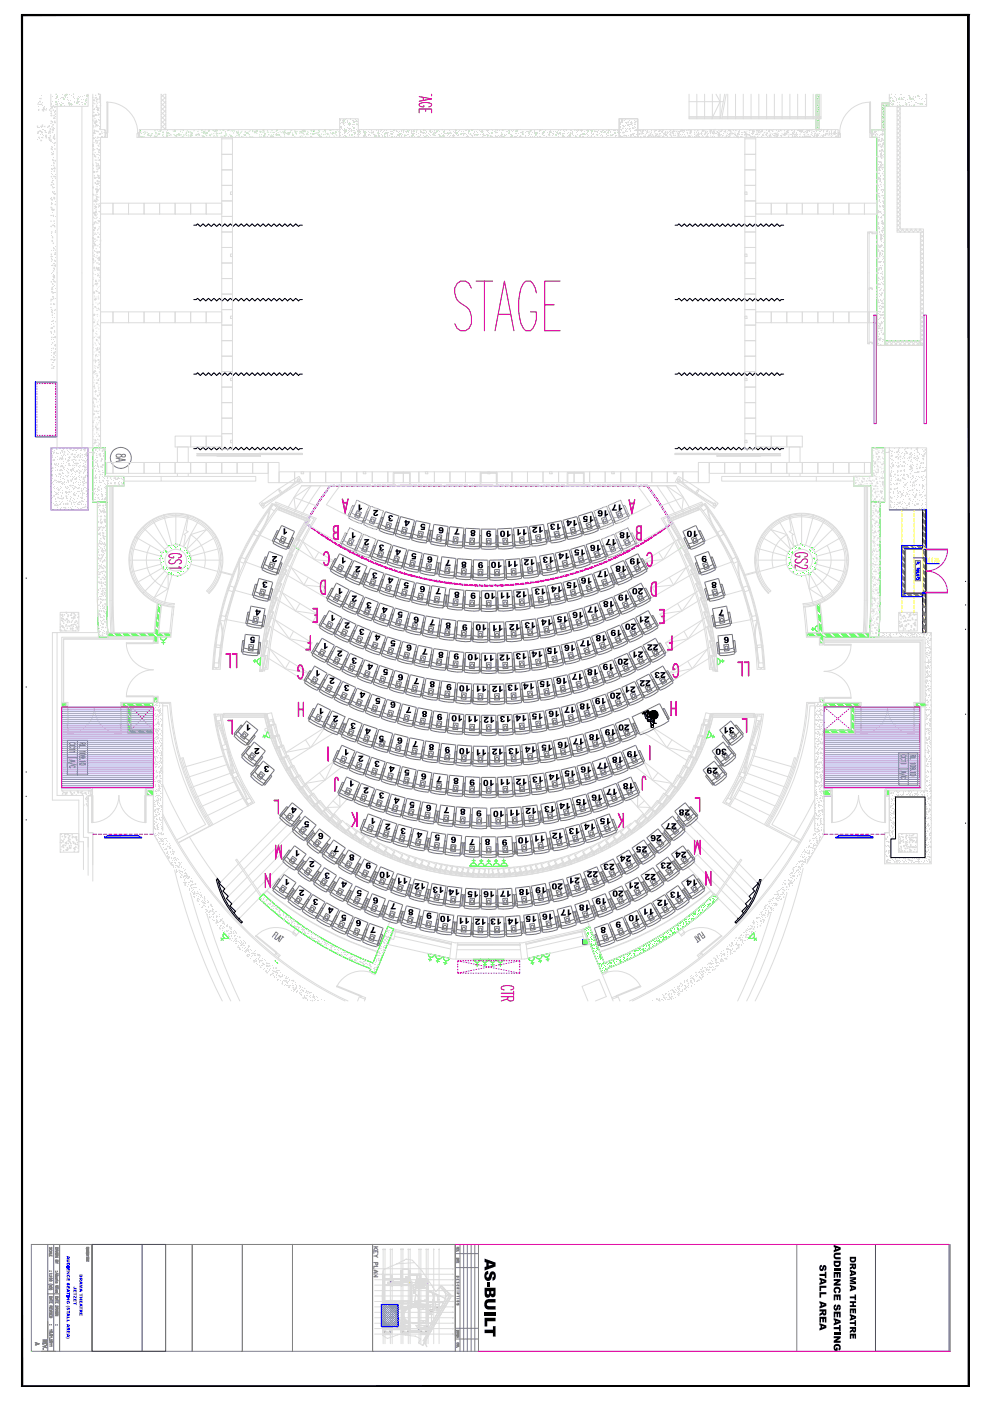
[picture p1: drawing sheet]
<svg xmlns="http://www.w3.org/2000/svg" width="297mm" height="420mm" viewBox="0 0 297 420" stroke-linecap="round" stroke-linejoin="round" font-family="sans-serif">
<g fill="none" stroke="#f00" stroke-width=".3">
<path d="M125.6 29l3.8 .6-3.8 .8M125.6 33.8v-1.1h3.8v1.1M126.9 29.2v.9M127 31.6v.5h-.5a.75 .75 0 0 1-.9-.8 3.5 3.5 0 0 1 3.8 0 .75 .75 0 0 1-.9 .8M127.6 32.7v.7M129.4 28.3v.5M141.3 86.4l-.7-1.4-1.1-.7a2.78 2.78 0 0 0-3.2 3.6 4.9 4.9 0 0 0 3.6 4.2 5 5 0 0 1 .7 6.4l-1.1 .7h-1.4l-1.1-.7-.7-1.4M142.7 84.3h5M145.2 84.3v14.9M148.4 99.2l2.8-14.9 2.8 14.9M149.4 94.2h3.6M160.8 87.9l-.4-1.5-.7-1.4-.7-.7h-1.4a7.6 7.6 0 0 0-2.1 5.7 14.7 14.7 0 0 0 1.4 8.5l.7 .7h1.4a6.2 6.2 0 0 0 1.8-5.7h-1.8"/>
<path d="M163.3 91.4h2.8M167.9 84.3h-4.6v14.9h4.6M51.2 167.9l-.4 .1-.2 .7a1.38 1.38 0 0 0 2.4-.7l.1-.1a.72 .72 0 0 1 1 0 .72 .72 0 0 1 .1 1l-.4 .2M52.1 166.9v.4h-.6a.74 .74 0 0 1-.9-.8 3.3 3.3 0 0 1 3.8 0 .74 .74 0 0 1-.9 .8M53.6 169.9l.8 .5h-3.8M238.9 167.6l-.6 .4v.4a1.38 1.38 0 0 0 2.4-.6l.1-.1a.72 .72 0 0 1 1 0 .72 .72 0 0 1 .1 1l-.4 .1M239.8 166.6v.5h-.6a.8 .8 0 0 1-.9-.8 3.5 3.5 0 0 1 3.8 0 .75 .75 0 0 1-.9 .8M241.2 169.5l.9 .3a.87 .87 0 0 1-1.4 .6l-2.4-1v1.2M150.2 298.9h3.8v.8l-.2 .3-.6 .2-.8-.2-.2-1.1M150.2 297.9h3.8M151.1 296.9a.75 .75 0 0 1-.9-.8 3.5 3.5 0 0 1 3.8 0 .75 .75 0 0 1-.9 .8M152.2 299.6l-2 .6"/>
<path d="M154 297.3v1.2"/>
</g>
<path d="M235.7 167.7l-.1 .1M237.5 165.9v.3M239.5 164.3v.2M242.3 172.1v.3M243.7 164.3v.1M243.9 167.3l.1 .1M244.2 170.5v.3M82.4 288l.3 .3M82.9 288.5l.4 .5" fill="none" stroke="#0f0" stroke-width=".3"/>
<g fill="none" stroke="#f0f" stroke-width=".3">
<path d="M39.2 211.8l.4 .4M39.6 218.5l-.4 .5M39.8 212.4l.3 .4M40.1 218l-.3 .4M40.3 212.9l.4 .4M40.7 217.4l-.4 .4M40.9 213.5l.3 .4M41.2 216.9l-.3 .4M41.4 214.1l.3 .4M41.7 216.3l-.3 .4M41.9 214.6l.3 .4M42.2 215.7l-.3 .4"/>
<path d="M42.4 215.2l.4 .4M42.8 215.2l-.4 .4M42.9 215.7l.4 .4M43.3 214.6l-.4 .4M43.5 216.3l.3 .4M43.8 214.1l-.3 .4M44 216.9l.3 .4M44.3 213.5l-.3 .4M44.5 217.4l.4 .4M44.9 212.9l-.4 .4M45 218l.4 .4M45.4 212.4l-.4 .4"/>
<path d="M45.5 218.5l.5 .5M46 211.8l-.5 .4M247 212l.5 .4M247.5 218.6l-.5 .4M247.7 212.6l.4 .3M248.1 218.1l-.4 .3M248.3 213.1l.4 .3M248.7 217.6l-.4 .3M248.8 213.6l.4 .3M249.2 217.1l-.4 .3M249.4 214.1l.4 .3M249.8 216.6l-.4 .3"/>
<path d="M250 214.6l.4 .3M250.4 216.1l-.4 .3M250.6 215.1l.4 .3M251 215.6l-.4 .3M251.2 215.6l.4 .3M251.6 215.1l-.4 .3M251.7 216.1l.5 .3M252.2 214.6l-.5 .3M252.3 216.6l.4 .3M252.7 214.1l-.4 .3M252.9 217.1l.4 .3M253.3 213.6l-.4 .3"/>
<path d="M253.5 217.6l.4 .3M253.9 213.1l-.4 .3M254.1 218.1l.4 .3M254.5 212.6l-.4 .3M254.7 218.6l.4 .4M255.1 212l-.4 .4"/>
</g>
<path d="M58.1 67.5h.7l.4-.4 .8 .8 .9-.8 .8 .8 .8-.8 .8 .8 .8-.8 .8 .8 .9-.8 .8 .8 .8-.8 .8 .8 .8-.8 .8 .8 .9-.8 .8 .8 .8-.8 .8 .8 .9-.8 .8 .8 .8-.8 .8 .8 .8-.8 .8 .8 .9-.8 .8 .8 .8-.8 .8 .8 .8-.8 .8 .8 .9-.8 .8 .8 .8-.8 .8 .8 .8-.8 .8 .8 .8-.8 .9 .8 .4-.4h.7M202.3 67.5h.8l.4-.4 .8 .8 .8-.8 .8 .8 .8-.8 .9 .8 .8-.8 .8 .8 .8-.8 .9 .8 .8-.8 .8 .8 .8-.8 .8 .8 .9-.8 .8 .8 .8-.8 .8 .8 .8-.8 .8 .8 .8-.8 .9 .8 .8-.8 .8 .8 .8-.8 .8 .8 .8-.8 .9 .8 .8-.8 .8 .8 .8-.8 .8 .8 .8-.8 .9 .8 .8-.8 .8 .8 .8-.8 .9 .8 .3-.4h.8M58.1 89.8h.7l.4-.3 .8 .8 .9-.8 .8 .8 .8-.8 .8 .8 .8-.8 .8 .8 .9-.8 .8 .8 .8-.8 .8 .8 .8-.8 .8 .8 .9-.8 .8 .8 .8-.8 .8 .8 .9-.8 .8 .8 .8-.8 .8 .8 .8-.8 .8 .8 .9-.8 .8 .8 .8-.8 .8 .8 .8-.8 .8 .8 .9-.8 .8 .8 .8-.8 .8 .8 .8-.8 .8 .8 .8-.8 .9 .8 .4-.5h.7M202.3 89.8h.8l.4-.3 .8 .8 .8-.8 .8 .8 .8-.8 .9 .8 .8-.8 .8 .8 .8-.8 .9 .8 .8-.8 .8 .8 .8-.8 .8 .8 .9-.8 .8 .8 .8-.8 .8 .8 .8-.8 .8 .8 .8-.8 .9 .8 .8-.8 .8 .8 .8-.8 .8 .8 .8-.8 .9 .8 .8-.8 .8 .8 .8-.8 .8 .8 .8-.8 .9 .8 .8-.8 .8 .8 .8-.8 .9 .8 .3-.5h.8M58.1 112.2h.7l.4-.4 .8 .8 .9-.8 .8 .8 .8-.8 .8 .8 .8-.8 .8 .8 .9-.8 .8 .8 .8-.8 .8 .8 .8-.8 .8 .8 .9-.8 .8 .8 .8-.8 .8 .8 .9-.8 .8 .8 .8-.8 .8 .8 .8-.8 .8 .8 .9-.8 .8 .8 .8-.8 .8 .8 .8-.8 .8 .8 .9-.8 .8 .8 .8-.8 .8 .8 .8-.8 .8 .8 .8-.8 .9 .8 .4-.4h.7M202.3 112.2h.8l.4-.4 .8 .8 .8-.8 .8 .8 .8-.8 .9 .8 .8-.8 .8 .8 .8-.8 .9 .8 .8-.8 .8 .8 .8-.8 .8 .8 .9-.8 .8 .8 .8-.8 .8 .8 .8-.8 .8 .8 .8-.8 .9 .8 .8-.8 .8 .8 .8-.8 .8 .8 .8-.8 .9 .8 .8-.8 .8 .8 .8-.8 .8 .8 .8-.8 .9 .8 .8-.8 .8 .8 .8-.8 .9 .8 .3-.4h.8M58.1 134.5h.7l.4-.4 .8 .8 .9-.8 .8 .8 .8-.8 .8 .8 .8-.8 .8 .8 .9-.8 .8 .8 .8-.8 .8 .8 .8-.8 .8 .8 .9-.8 .8 .8 .8-.8 .8 .8 .9-.8 .8 .8 .8-.8 .8 .8 .8-.8 .8 .8 .9-.8 .8 .8 .8-.8 .8 .8 .8-.8 .8 .8 .9-.8 .8 .8 .8-.8 .8 .8 .8-.8 .8 .8 .8-.8 .9 .8 .4-.4h.7M202.3 134.5h.8l.4-.4 .8 .8 .8-.8 .8 .8 .8-.8 .9 .8 .8-.8 .8 .8 .8-.8 .9 .8 .8-.8 .8 .8 .8-.8 .8 .8 .9-.8 .8 .8 .8-.8 .8 .8 .8-.8 .8 .8 .8-.8 .9 .8 .8-.8 .8 .8 .8-.8 .8 .8 .8-.8 .9 .8 .8-.8 .8 .8 .8-.8 .8 .8 .8-.8 .9 .8 .8-.8 .8 .8 .8-.8 .9 .8 .3-.4h.8" fill="none" stroke="#000" stroke-width=".3"/>
<g fill="none" stroke="#808080" stroke-width=".3">
<path d="M34.8 137.4l2.8 .5-2.8 .5M35 136.3a1.12 1.12 0 0 1 1.7 .7h.8l.1-.2a.66 .66 0 0 0-.7-.6 .66 .66 0 0 0-.6 .7l-.6 .2-.7-.1-.2-.2zM35.7 137.6v.6"/>
<circle cx="36.2" cy="137.3" r="3.2"/>
</g>
<g fill="none" stroke="#0f0" stroke-width=".3">
<path d="M235.6 167.6l.1 .1M236.6 168.9l.1 .2h-.2zM237.5 165.9l.1 .1M237.8 171.3l.1 .2h-.2zM238.2 163.7l.1 .1-.2 .2v-.2M239.5 164.3l.1 .1-.1 .1M242.3 172.1l.1 .2-.1 .1M242.9 165l.1 .2h-.2zM242.9 170.5v.1M243.7 164.3v.1M243.9 167.3l.2 .1M244 167.6l.1-.2 .1 .3z"/>
<path d="M244.2 170.5l.2 .2-.2 .1M244.4 168.7l.3 .2-.3 .1z"/>
</g>
<g fill="none" stroke="#0f0" stroke-width=".3">
<path d="M48.7 167.4l.2 .1-.2 .1zM48.9 170.5l.2 .2-.1 .1zM49.8 165.2l.3 .2-.3 .3zM49.9 170.4h.1M51.2 172.1l.2 .1-.2 .1zM52.6 164.1l.2 .1-.2 .1zM52.9 163.1v.3l.2-.2M53.3 172.8l-.2-.2v.3M54.2 172.4l-.1 .2M55.5 164.2v.2M56.1 165.5l.2 .2-.2 .2zM56.2 170.3l.3 .2-.3 .2z"/>
<path d="M56.8 166.5l-.1 .3M57.1 167.1l.1 .2-.1 .1z"/>
</g>
<path d="M48.1 165.7v.1M54.2 172.4l.1 .2M55.5 169.7h.1M55.6 169.6v.1M55.6 164.3l-.1 .1M56.8 166.5l.1 .3h-.2" fill="none" stroke="#0f0" stroke-width=".3"/>
<g fill="none" stroke="#0f0" stroke-width=".3">
<path d="M266.6 29.2l.3 .2-.3 .2zM267.2 28.3h.1M267.5 31.2l.1 .1-.1 .2zM267.7 30.1l.1 .2h-.2zM269.4 29.6v.2zM269.8 31.9v-.2l.2 .2M270.2 29.6l.1 .2h-.2zM271.6 31.1l.2 .1-.2 .2zM272.7 29.1l.1 .2-.2 .1zM272.9 29.4l.2 .2-.2 .3zM273.6 29.4v.3zM273.9 31.5l.2 .2-.3 .1z"/>
<path d="M275.2 28.6l.1 .2h-.2zM275.8 31l.2 .1-.2 .2zM276.5 31l.1 .2-.3 .1zM277.7 28.3h.1"/>
</g>
<g fill="none" stroke="#dcdcdc" stroke-width=".3">
<path d="M269.8 184.3l.2 .2-.2 .1zM270.1 187.5l.2 .1-.2 .2zM270.5 184.8l.1 .2h-.2zM271 184.6l.3 .2-.3 .2v-.4M271.7 187.2l.1 .3h-.2zM272 185.9l.2 .1-.1 .1zM272.5 189.2h-.1M272.5 189.2l-.2-.1v.1M273 184.3l.1 .2-.2 .1zM274 184.2l.2 .2-.2 .1zM274.2 186.8l.1 .2h-.2zM274.2 187.1l.2 .2-.2 .2z"/>
<path d="M274.3 187.4l.2 .1-.2 .2z"/>
</g>
<g fill="#dcdcdc" stroke="#dcdcdc" stroke-width=".3">
<path d="M269.6 186.9l.1 .1z"/>
<path d="M269.9 184.5l.1 .2z"/>
<path d="M270.4 187.7l.1 .1z"/>
<path d="M270.7 185.4l.1 .1z"/>
<path d="M271.2 188.6l.1 .1z"/>
<path d="M271.5 186.3l.1 .1z"/>
<path d="M271.8 184l.1 .1z"/>
<path d="M272.3 187.1l.1 .1z"/>
<path d="M272.6 184.8l.1 .2z"/>
<path d="M273.1 188l.2 .1z"/>
<path d="M273.4 185.7l.1 .1z"/>
<path d="M273.9 188.9l.2 .1z"/>
<path d="M274.2 186.6l.2 .1z"/>
<path d="M274.6 184.2l.1 .1z"/>
<path d="M269.7 183.9l.1 .2z"/>
<path d="M269.4 186.3l.2 .1z"/>
<path d="M270 185.6l.1 .1z"/>
<path d="M270.8 184.5l.2 .2z"/>
<path d="M269.8 188l.1 .1z"/>
<path d="M270.3 187.2l.2 .2z"/>
<path d="M271.1 186.2l.2 .1z"/>
<path d="M272.5 184.4l.2 .1z"/>
<path d="M273.1 183.7l.1 .1z"/>
<path d="M270.7 188.9l.1 .1z"/>
<path d="M271.5 187.8l.1 .2z"/>
<path d="M272.9 186l.1 .1z"/>
<path d="M273.4 185.3l.1 .2z"/>
<path d="M274.2 184.2l.2 .2z"/>
<path d="M273.2 187.7l.1 .1z"/>
<path d="M273.7 187l.1 .1z"/>
<path d="M274.6 185.9l.1 .1z"/>
<path d="M274.1 188.6l.1 .2z"/>
<path d="M272.8 184l.1 .1z"/>
<path d="M273.7 183.8l.1 .1z"/>
<path d="M271.4 185.3l.1 .1z"/>
<path d="M272.3 185.1l.1 .1z"/>
<path d="M270 186.5l.1 .2z"/>
<path d="M270.9 186.4l.1 .1z"/>
<path d="M273.5 185.8l.2 .1z"/>
<path d="M269.5 187.6l.1 .2z"/>
<path d="M272.2 187l.1 .2z"/>
<path d="M270.8 188.3l.1 .1z"/>
<path d="M274.4 187.5l.1 .2z"/>
<path d="M273 188.8l.1 .1z"/>
<path d="M273.8 188.6l.2 .1z"/>
<path d="M269.9 184.4l.1 .1z"/>
<path d="M272.5 184.3l.1 .1z"/>
<path d="M273.6 184.2l.2 .2z"/>
<path d="M271.3 186l.1 .1z"/>
<path d="M272.4 186l.1 .1z"/>
<path d="M274.3 185.9l.1 .1z"/>
<path d="M270.1 187.7l.1 .1z"/>
<path d="M271.2 187.7l.1 .1z"/>
<path d="M273 187.6l.2 .1z"/>
</g>
<path d="M16.8 30.4l.2 .2-.2 .2zM16.8 28.3h.1M17.1 31.2l.2 .1-.2 .2zM19 29.6l.2 .1-.2 .1zM20 28.3h.1l-.2 .2v-.2M21.3 31.1l.2 .1-.2 .2zM23 30.7l.3 .2-.2 .1zM23.2 29.5l.2 .1-.2 .1zM25.4 31l.3 .1-.2 .2zM26.1 28.4l.3 .2-.2 .2z" fill="none" stroke="#0f0" stroke-width=".3"/>
<path d="M17.1 29l-.2 .2M18.2 31.4v.3M19.6 28.5l-.2 .3M20.7 30.9v.3" fill="none" stroke="#0f0" stroke-width=".3"/>
<path d="M17.1 29.2h-.2M18.4 31.6l-.2 .1M19.6 28.7l-.2 .1M20.9 31.1l-.2 .1M22 28.3h.1M23.3 30.5l-.1 .2h.2M25.8 29.9l-.1 .3h.2" fill="none" stroke="#0f0" stroke-width=".3"/>
<path d="M17.1 29v.2M18.2 31.4l.2 .2M19.6 28.5v.2M20.7 30.9l.2 .2M23.3 30.5l.1 .2M25.8 29.9l.1 .3" fill="none" stroke="#0f0" stroke-width=".3"/>
<g fill="none" stroke="#dcdcdc" stroke-width=".3">
<path d="M15.5 134.3l.2 .3h-.3zM15.7 136.5v.2zM16 137.9l.1 .2h-.2zM16.2 135.6l.1 .1-.2 .1zM16.7 139.2l.1 .3zM17 134.6l.1 .2zM18 137.3l.1 .3zM18.2 139.8l.2 .1-.2 .1zM18.4 137.4l.2 .2h-.2zM18.6 135.1l.2 .2h-.2zM18.6 137.4l.3 .2-.3 .1zM19.3 135.4l.1 .2z"/>
<path d="M20.4 138.1l.1 .2h-.2zM20.7 139.3l.1 .2h-.2zM20.8 137l.2 .1zM21 134.7l.3 .1zM21.7 136.2l.1 .2-.2-.1zM22.3 137l.3 .2-.3 .1zM22.8 138.9l.1 .2h-.3zM22.9 134.3h.2M23.1 138.9l.2 .1-.2 .1zM23.3 136.5l.2 .2h-.2zM23.5 134.3v.1M23.6 134.3l-.1 .1"/>
<path d="M24.1 137l.1 .2-.2-.1zM25.1 139.7l.1 .2-.2-.1zM25.4 135l.1 .2h-.2zM25.5 138.4l.2 .2zM25.7 136.1l.2 .1-.2 .1zM26 136.5l.3 .3h-.3zM26.4 137.8v.1M15.2 147.3v.1M15.3 144.9l.2 .1zM15.5 141.4l-.1-.2 .1 .2M15.5 142.6l.2 .1zM15.7 140.2l.2 .2h-.2z"/>
<path d="M16.2 148.6l.1 .3-.2-.1zM16.5 151.3l.2 .3h-.3zM16.5 143.9l.1 .3-.3-.1zM17 147.8l.3 .3h-.4zM17.1 151.5l.2-.1 .1 .2M17.2 151.5l.2 .1M17.2 151.5l-.1 .1h.3M17.4 149.1l.2 .2h-.2zM17.5 144.3l.3 .3h-.3zM17.5 146.7l.1 .2-.2-.1zM17.6 146.8l.2 .1-.2 .1zM17.8 144.5l.2 .1-.2 .1z"/>
<path d="M17.8 142l.1 .2h-.2zM18 142.1l.2 .2zM18.1 140.9l.2 .2-.3 .1zM18.6 149.4l.1 .3-.2-.1zM18.8 144.7l.1 .3-.2-.1zM19.1 140l.1 .3-.2-.1zM19.6 151l.2 .2h-.2zM19.6 152.2l.1 .2-.2-.1zM19.8 148.7l.2 .2zM19.9 147.5l.1 .2-.2-.1zM20 146.4l.2 .1zM20.2 150.9l.2 .2h-.3z"/>
<path d="M20.2 142.8v.2l-.2-.1zM20.2 144l.2 .2zM20.4 141.7l.2 .1-.2 .1zM20.7 147.4l.3 .2-.3 .1zM20.9 150.2l.1 .2h-.2zM21.2 145.5l.1 .3-.2-.1zM21.3 143.9l.2 .3h-.3zM21.5 140.9v.2l-.2-.1zM21.8 140.4l.3 .3h-.3zM21.8 152.9h.1M22.1 150.5l.2 .2-.2 .1zM22.2 148.3l.2 .2-.3-.1z"/>
<path d="M22.3 148.2l.2 .2h-.2zM22.5 145.9l.1 .2zM22.5 143.6l.1 .2-.2-.1zM22.7 143.6l.2 .1h-.3zM22.9 141.2l.2 .2h-.2zM23.3 151l.1 .2zM23.6 146.5l-.1-.2v.2h.2M23.8 141.6l.1 .3-.2-.1zM23.9 150.4l.2 .3h-.3zM24.3 152.5l.2 .1zM24.4 146.9l.3 .3h-.3zM24.5 150.1l.2 .2z"/>
<path d="M24.6 149.1l.1 .2zM24.7 147.8l.2 .1-.2 .1zM24.8 144.4l.1 .2zM24.9 145.4l.2 .2zM25 143.5l.2 .2-.3 .1zM25.1 143.1l.2 .2h-.2zM25.4 140.8l.1 .1zM25.5 140l.3 .3h-.4zM25.7 151.8v.2l-.2-.1zM25.9 147.1l.1 .2zM26.2 142.4v.2zM18 188.8l.2 .1h-.2"/>
<path d="M18.5 185.2l.3 .3h-.3zM18.8 188l.2 .1zM18.8 187.7l.1 .2zM19 185.6l.2 .2zM20.2 185.7v.2zM21.2 188.4l.1 .3-.2-.1zM21.3 187.5l.1 .2zM21.5 185.2l.1 .1h-.2zM21.5 183.8v.2zM21.7 188.3l.2 .2-.3 .1zM22.2 184.8l.3 .2h-.4zM22.5 186.5l.1 .2h-.2z"/>
<path d="M18 252.5v.2M18.2 250.2l.2 .1zM18.8 253.5l.3 .2-.3 .1zM18.9 252.1l.1 .2-.2-.1zM19.4 250l.2 .2-.3 .1zM19.9 254.8l.1 .2h-.2zM20.2 250.1l.1 .2h-.2zM20.2 254.3l.2 .2-.2 .1zM20.4 252l.2 .2h-.2zM21.2 252.9l.1 .2-.2-.1zM22.5 250.9l.1 .2h-.2zM22.6 253l.2 .3h-.3z"/>
<path d="M22.7 253.9l.2 .2zM22.9 251.6l.2 .1zM23.6 253.8h.1"/>
</g>
<g fill="#dcdcdc" stroke="#dcdcdc" stroke-width=".3">
<path d="M22.5 184.5l.1 .1z"/>
<path d="M21.4 184.4l.1 .1z"/>
<path d="M22.7 186.1l.2 .2z"/>
<path d="M20.3 184.4l.1 .1z"/>
<path d="M21.6 186.1l.2 .1z"/>
<path d="M22.9 187.8l.2 .2z"/>
<path d="M19.2 184.3l.1 .2z"/>
<path d="M20.5 186.1l.2 .1z"/>
<path d="M21.9 187.8l.1 .1z"/>
<path d="M18.1 184.3l.1 .1z"/>
<path d="M19.5 186l.1 .1z"/>
<path d="M20.8 187.8l.1 .1z"/>
<path d="M18.4 186l.1 .1z"/>
<path d="M19.7 187.7l.1 .1z"/>
<path d="M18.6 187.7l.2 .1z"/>
<path d="M23.4 184.1l.1 .1z"/>
<path d="M23.5 184.9l.1 .1z"/>
<path d="M22.2 184.1l.1 .1z"/>
<path d="M22.4 185.3l.1 .1z"/>
<path d="M22.6 187.4l.2 .1z"/>
<path d="M22.7 188.2l.2 .1z"/>
<path d="M21.1 184.5l.1 .1z"/>
<path d="M21.3 186.5l.2 .2z"/>
<path d="M21.5 187.3l.1 .2z"/>
<path d="M21.6 188.6l.2 .1z"/>
<path d="M19.8 183.6l.1 .1z"/>
<path d="M20.1 185.6l.1 .2z"/>
<path d="M20.2 186.5l.1 .1z"/>
<path d="M20.3 187.7l.1 .1z"/>
<path d="M18.8 184.8l.1 .1z"/>
<path d="M18.9 185.6l.1 .1z"/>
<path d="M19 186.9l.2 .1z"/>
<path d="M19.3 188.9l.1 .1z"/>
<path d="M18 188.1l.2 .1z"/>
<path d="M18.1 188.9l.1 .1z"/>
<path d="M23.5 187.9l.2 .2z"/>
<path d="M23.1 188.6l.1 .1z"/>
<path d="M23.2 186.9l.1 .1z"/>
<path d="M21.8 189l.1 .2z"/>
<path d="M23.2 185.1l.2 .2z"/>
<path d="M21.8 187.3l.2 .1z"/>
<path d="M21.9 185.5l.2 .1z"/>
<path d="M20.1 188.4l.1 .1z"/>
<path d="M19.7 189.1l.1 .1z"/>
<path d="M22 183.8l.1 .1z"/>
<path d="M20.2 186.7l.1 .1z"/>
<path d="M19.8 187.3l.1 .2z"/>
<path d="M20.3 184.9l.1 .1z"/>
<path d="M19.9 185.6l.1 .1z"/>
<path d="M18.5 187.7l.1 .1z"/>
<path d="M19.9 183.9l.1 .1z"/>
<path d="M18.5 186l.2 .1z"/>
<path d="M18.6 184.2l.2 .2z"/>
<path d="M23.2 188.3l.2 .1z"/>
<path d="M22.5 189.1l.1 .1z"/>
<path d="M22.9 186.4l.2 .1z"/>
<path d="M22.2 187.2l.2 .1z"/>
<path d="M21.1 188.4l.1 .1z"/>
<path d="M22.6 184.5l.1 .1z"/>
<path d="M21.9 185.3l.1 .1z"/>
<path d="M20.7 186.5l.2 .1z"/>
<path d="M19.1 188.3l.2 .1z"/>
<path d="M18.4 189.1l.1 .1z"/>
<path d="M20.4 184.6l.1 .2z"/>
<path d="M18.8 186.4l.1 .1z"/>
<path d="M18.1 187.2l.1 .1z"/>
<path d="M18.5 184.5l.1 .1z"/>
<path d="M22.9 251l.1 .1z"/>
<path d="M21.8 250.9l.2 .1z"/>
<path d="M23.2 252.7l.1 .1z"/>
<path d="M20.7 250.9l.2 .1z"/>
<path d="M22.1 252.6l.1 .1z"/>
<path d="M23.4 254.3l.1 .1z"/>
<path d="M19.6 250.9l.2 .1z"/>
<path d="M21 252.6l.1 .1z"/>
<path d="M22.3 254.3l.1 .1z"/>
<path d="M18.6 250.8l.1 .2z"/>
<path d="M19.9 252.5l.1 .2z"/>
<path d="M21.2 254.2l.1 .1z"/>
<path d="M18.8 252.5l.1 .1z"/>
<path d="M20.1 254.2l.1 .1z"/>
<path d="M19 254.1l.1 .2z"/>
<path d="M22.8 251.2l.1 .1z"/>
<path d="M22.9 252l.2 .1z"/>
<path d="M23.1 253.2l.1 .2z"/>
<path d="M23.4 255.3l.1 .1z"/>
<path d="M21.5 250.3l.2 .2z"/>
<path d="M21.6 251.2l.2 .1z"/>
<path d="M21.8 252.4l.1 .1z"/>
<path d="M22.1 254.4l.1 .2z"/>
<path d="M22.2 255.3l.1 .1z"/>
<path d="M20.4 250.3l.1 .1z"/>
<path d="M20.5 251.6l.2 .1z"/>
<path d="M20.8 253.6l.1 .1z"/>
<path d="M20.9 254.4l.1 .1z"/>
<path d="M19.3 250.7l.1 .1z"/>
<path d="M19.5 252.7l.1 .2z"/>
<path d="M19.6 253.5l.1 .2z"/>
<path d="M19.8 254.8l.1 .1z"/>
<path d="M18.2 251.9l.2 .1z"/>
<path d="M18.3 252.7l.2 .1z"/>
<path d="M18.5 253.9l.1 .1z"/>
<path d="M22.4 254.6l.1 .2z"/>
<path d="M22.5 252.9l.1 .1z"/>
<path d="M22.5 251.2l.1 .1z"/>
<path d="M20.7 254l.2 .1z"/>
<path d="M20.3 254.7l.1 .1z"/>
<path d="M20.8 252.3l.1 .1z"/>
<path d="M20.4 252.9l.1 .2z"/>
<path d="M19 255.1l.1 .1z"/>
<path d="M20.9 250.5l.1 .2z"/>
<path d="M20.4 251.2l.2 .1z"/>
<path d="M19.1 253.4l.1 .1z"/>
<path d="M19.1 251.6l.2 .2z"/>
<path d="M22.3 254.8l.1 .1z"/>
<path d="M22 252.9l.1 .1z"/>
<path d="M21.3 253.6l.1 .2z"/>
<path d="M20.1 254.9l.1 .1z"/>
<path d="M21.6 251l.2 .1z"/>
<path d="M20.9 251.7l.1 .1z"/>
<path d="M19.8 253l.1 .1z"/>
<path d="M18.2 254.7l.1 .2z"/>
<path d="M19.5 251.1l.1 .1z"/>
<path d="M21.8 152.9l.1 .1z"/>
<path d="M25.4 134.7l.1 .1z"/>
<path d="M24.3 134.7l.2 .1z"/>
<path d="M25.7 136.4l.1 .1z"/>
<path d="M23.2 134.6l.2 .2z"/>
<path d="M24.6 136.4l.1 .1z"/>
<path d="M25.9 138.1l.1 .1z"/>
<path d="M22.1 134.6l.2 .1z"/>
<path d="M23.5 136.3l.1 .2z"/>
<path d="M24.8 138l.1 .1z"/>
<path d="M26.1 139.7l.1 .1z"/>
<path d="M21.1 134.5l.1 .2z"/>
<path d="M22.4 136.3l.1 .1z"/>
<path d="M23.7 138l.1 .1z"/>
<path d="M25 139.7l.1 .1z"/>
<path d="M20 134.5l.1 .1z"/>
<path d="M21.3 136.2l.2 .2z"/>
<path d="M22.6 138l.2 .1z"/>
<path d="M23.9 139.6l.1 .2z"/>
<path d="M25.3 141.4l.1 .1z"/>
<path d="M18.9 134.5l.1 .1z"/>
<path d="M20.2 136.2l.2 .1z"/>
<path d="M21.5 137.9l.2 .2z"/>
<path d="M22.9 139.6l.1 .1z"/>
<path d="M24.2 141.3l.1 .1z"/>
<path d="M25.5 143.1l.1 .1z"/>
<path d="M17.8 134.4l.1 .1z"/>
<path d="M19.1 136.2l.2 .1z"/>
<path d="M20.4 137.9l.2 .1z"/>
<path d="M21.8 139.5l.1 .2z"/>
<path d="M23.1 141.3l.1 .1z"/>
<path d="M24.4 143l.1 .1z"/>
<path d="M25.7 144.7l.1 .1z"/>
</g>
<g fill="none" stroke="#dcdcdc" stroke-width=".3">
<path d="M266.6 135.4v.1M267.1 136.8l.2-.2v.2zM267.6 139.8l.3-.2-.1 .3zM267.8 139.4v.2h-.2zM268.5 137h.3l-.1 .2zM268.9 135.4l.1 .3h-.3zM269.4 139.6l.1 .4-.4-.1zM269.5 134.3l.1 .2 .1-.2M269.7 137l.2-.2 .1 .2zM270.5 139.6v.2h-.2zM270.8 138.5l.2-.1-.1 .3zM271.6 135.9l.3-.2v.3z"/>
<path d="M272 134.3l-.1 .2h.3l-.1-.2M272.6 137l.1 .3h-.3zM272.6 136.3l.3-.3 .1 .4zM273.1 139.8l.1 .2h-.2zM273.9 137.3h.2v.2zM274.6 134.7l.2-.2v.2zM274.8 134.6l.2-.1v.3zM275.3 137.3v.2h-.2zM276.1 138.8l.2-.1v.2zM276.6 136.9l.3-.3v.4zM277 136.2l.3-.2-.1 .3zM277.4 134.7l.1 .2h-.2z"/>
<path d="M266.6 147.7v-.2v.3M266.7 142.5l.3-.2-.1 .3zM266.9 151.7l.1 .4-.4-.1zM267 150.5l.2-.2v.2zM267.1 149.4l.3-.2-.1 .2zM268 146.7l.3-.2-.1 .3zM268.3 142.2v.2h-.2zM268.8 145v.2h-.2zM268.9 143.9h.3l-.1 .2zM269.3 147.8l.1 .2h-.3zM269.4 150.8h.2l-.1 .2zM269.7 150.8l.2-.3v.3z"/>
<path d="M269.7 144.2l.2-.3 .1 .3zM269.9 141.2h.2l-.1 .2zM270.2 148.1h.3v.2zM270.4 148.1l.1 .4-.4-.1zM270.6 152.7l.3-.3 .1 .3zM271 142.4v.2h-.2zM271.2 145.4l.2-.1-.1 .3zM271.5 145.2v.2h-.2zM271.6 152.3l.2-.1v.3zM271.8 148.2l.2-.2 .1 .2zM272.1 142.8l.2-.2-.1 .3zM272.3 151l.2-.2 .1 .2z"/>
<path d="M272.5 149.7l.2-.2v.3zM273 140l.3-.1-.1 .3zM273.1 140.6l.3-.3 .1 .3zM273.4 146.9l.2-.1-.1 .3zM273.6 142.6l.1 .3-.2-.1zM273.9 144.5l.1 .3h-.4zM274.1 145.4l.1 .3-.2-.1zM274.3 144.2h.3l-.1 .2zM274.4 148.7v.4l-.3-.1zM274.5 148.4l.2-.2v.3zM274.7 151.1h.2v.2zM275.2 151v.3h-.2z"/>
<path d="M275.2 141.5l.3-.1-.1 .3zM275.6 148.4l.3-.1-.1 .3zM275.8 140v.3h-.2zM276.3 142.9v.2h-.2zM276.5 145.7l.3-.1-.1 .2zM276.8 145.7l.1 .2h-.3zM276.9 152.6l.3-.1-.1 .2zM277.1 141.2l.3-.3v.3zM277.1 148.7l.3-.2v.2zM277.4 143.1l.3-.2-.1 .3zM277.7 151.5h.1M277.7 145.3v.1"/>
<path d="M277.7 151.4v.1"/>
</g>
<g fill="#dcdcdc" stroke="#dcdcdc" stroke-width=".3">
<path d="M266.5 135.4l.1 .1z"/>
<path d="M267.4 135.3l.1 .1z"/>
<path d="M267.3 136.6l.2 .1z"/>
<path d="M269.3 135.1l.1 .1z"/>
<path d="M267.3 137.8l.1 .1z"/>
<path d="M269.2 136.3l.2 .1z"/>
<path d="M271.1 134.8l.2 .1z"/>
<path d="M267.2 139l.2 .2z"/>
<path d="M269.2 137.6l.1 .1z"/>
<path d="M271.1 136.1l.1 .1z"/>
<path d="M273.1 134.5l.1 .2z"/>
<path d="M267.2 140.3l.1 .1z"/>
<path d="M269.1 138.8l.2 .1z"/>
<path d="M271 137.3l.2 .1z"/>
<path d="M273 135.8l.2 .1z"/>
<path d="M275 134.3l.1 .1z"/>
<path d="M267.1 141.5l.1 .2z"/>
<path d="M269.1 140l.1 .1z"/>
<path d="M271 138.5l.1 .2z"/>
<path d="M273 137l.1 .1z"/>
<path d="M274.9 135.5l.2 .1z"/>
<path d="M267.1 142.8l.1 .1z"/>
<path d="M269.1 141.3l.1 .1z"/>
<path d="M271 139.8l.1 .1z"/>
<path d="M273 138.3l.1 .1z"/>
<path d="M274.9 136.7l.1 .2z"/>
<path d="M276.8 135.3l.2 .1z"/>
<path d="M267 144l.2 .1z"/>
<path d="M269 142.5l.1 .1z"/>
<path d="M270.9 141l.1 .2z"/>
<path d="M272.9 139.5l.1 .1z"/>
<path d="M274.9 138l.1 .1z"/>
<path d="M276.8 136.5l.1 .2z"/>
<path d="M267 145.3l.1 .1z"/>
<path d="M268.9 143.7l.2 .2z"/>
<path d="M270.9 142.3l.1 .1z"/>
<path d="M272.9 140.7l.1 .2z"/>
<path d="M274.8 139.2l.1 .2z"/>
<path d="M276.7 137.8l.1 .1z"/>
<path d="M266.9 146.5l.2 .1z"/>
<path d="M268.9 145l.1 .1z"/>
<path d="M270.8 143.5l.2 .1z"/>
<path d="M272.8 142l.2 .1z"/>
<path d="M274.8 140.5l.1 .1z"/>
</g>
<path d="M103 36.8v.2h-.1zM103.4 38.9l-.2 .2zM105 37l-.1 .1 .1 .1M105.4 39.1l-.2 .2h.2M107 37.2l-.1 .2h.2M107.4 39.3v.1M103.8 41l-.2 .2zM105.7 41.2h.1" fill="none" stroke="#0f0" stroke-width=".3"/>
<g fill="none" stroke="#0f0" stroke-width=".3">
<path d="M102 38.2l.2-.1zM102.7 36.1h.2zM103.2 36v.3l-.2-.1zM103.3 39.4l.2-.2 .1 .2zM103.7 39.3l.2-.1zM104.4 37.3l.2-.1zM105 37v.2M105.4 39.1v.2M106 38.4l.3-.1zM106.1 36.4l.1 .3h-.3zM106.3 39.9l.2-.3v.3zM106.7 36.4l.2-.1z"/>
<path d="M107 37.2l.1 .2M107.4 39.3h.1M105.4 40.4h.2z"/>
</g>
<g fill="none" stroke="#0f0" stroke-width=".3">
<path d="M109.4 39.5l-.1 .1M111.4 39.6l-.2 .2M113.4 39.8l-.1 .2M115.4 40l-.1 .1M124.9 38.9h.1M127 38.9l-.1 .2M129 39.1l-.1 .2M117.4 40.1l-.1 .2M119.4 40.3l-.1 .2M121.4 40.5l-.1 .2M123.4 40.7l-.1 .1M125.4 40.9l-.1 .1"/>
<path d="M127.4 41l-.1 .2"/>
</g>
<g fill="none" stroke="#0f0" stroke-width=".3">
<path d="M131.1 39.3l-.2 .1M133 39.5l-.1 .1M135 39.6l-.1 .2M137 39.8l-.1 .2M139.1 40l-.2 .1M148.5 38.9h.1M150.7 38.9l-.2 .2M152.7 39.1l-.1 .2M141 40.1l-.1 .2M143 40.3l-.1 .2M145.1 40.5l-.2 .2M147.1 40.7l-.2 .1"/>
<path d="M149 40.9l-.1 .1M151.1 41l-.2 .2"/>
</g>
<g fill="none" stroke="#0f0" stroke-width=".3">
<path d="M107.4 39.3v.1M109.4 39.5l-.1 .1M111.4 39.6l-.2 .2M113.4 39.8l-.1 .2M115.4 40l-.1 .1M124.9 38.9h.1M125 38.9h.1M127 38.9l-.1 .2M128.9 39.3h.2M130.9 39.4l.2 .1M132.9 39.6h.2M134.9 39.8h.2"/>
<path d="M136.9 40h.2M148.5 38.9h.2M150.5 39.1h.2M152.6 39.3h.1M154.7 39.3l-.1 .1 .1 .1M156.7 39.5l-.2 .1h.2M158.7 39.6l-.1 .2h.1M160.7 39.8l-.1 .2h.1M162.7 40l-.1 .1h.1M172.2 38.9h.1M172.2 38.9h.2M174.3 38.9l-.1 .2h.2"/>
<path d="M176.3 39.1l-.1 .2h.2M178.3 39.3v.2M180.3 39.5l-.1 .1h.2M182.3 39.6l-.1 .2h.2M184.4 39.8l-.2 .2h.2M117.4 40.1l-.1 .2M119.4 40.3l-.1 .2M121.4 40.5v.2h-.1M123.4 40.7l-.1 .1M125.4 40.9l-.1 .1M127.4 41l-.1 .2M138.9 40.1h.2"/>
<path d="M140.9 40.3h.2M142.9 40.5h.2M144.9 40.7h.2M146.9 40.8l.2 .1M148.9 41h.2M150.9 41.2h.2M164.7 40.1v.2M166.7 40.3l-.1 .2h.1M168.7 40.5l-.1 .2h.1M170.7 40.7l-.1 .1 .1 .1M172.7 40.9l-.1 .1h.2M174.7 41l-.1 .2h.1"/>
<path d="M176.7 41.2h.1"/>
</g>
<g fill="none" stroke="#0f0" stroke-width=".3">
<path d="M129 39.1l.1 .2M131.1 39.3v.2M133 39.5l.1 .1M135 39.6l.1 .2M137 39.8l.1 .2M139.1 40v.1M148.7 38.9h.1M150.7 38.9v.2M141 40.1l.1 .2M143 40.3l.1 .2M145.1 40.5v.2M147.1 40.7v.2"/>
<path d="M149 40.9l.1 .1M151.1 41v.2"/>
</g>
<g fill="none" stroke="#0f0" stroke-width=".3">
<path d="M152.7 39.1v.2M154.7 39.3v.2M156.7 39.5v.1M158.7 39.6v.2M160.7 39.8v.2M162.7 40v.1M172.3 38.9h.1M174.3 38.9l.1 .2M164.7 40.1v.2M166.7 40.3v.2M168.7 40.5v.2M170.7 40.7v.2"/>
<path d="M172.7 40.9l.1 .1M174.7 41v.2"/>
</g>
<g fill="none" stroke="#0f0" stroke-width=".3">
<path d="M107.7 39.5l.2-.1zM111.7 39.7h.2zM114.1 38.9h.1M114.2 38.9h.1M115.7 40l.2-.1zM118.1 39h.2l-.1 .2zM120.9 38.9h.2M122.1 39.3l.2-.1zM123.8 39.4l.2-.2 .1 .3zM126.1 39.5l.2-.1zM126.8 39.9l.2-.2v.2zM130.1 39.7l.2 .2z"/>
<path d="M132.5 38.9h.1M132.6 38.9h.1M134.1 40l.2-.1zM136.5 39h.2zM140.5 39.3l.2-.1zM141.4 38.9l-.1 .1 .3 .1v-.2M144.5 39.3l.1 .2h-.3zM144.5 39.5l.2-.1zM147.3 39.9l.2-.2v.3zM148.5 39.7l.2-.1zM151 38.9h.1M152.5 39.9h.2z"/>
<path d="M154.9 39h.2zM158.9 39.3l.2-.1-.1 .2zM162 38.9l-.2 .2h.2v-.2M162.9 39.5l.2-.1zM165 39.3l.1 .3h-.3zM166.9 39.7l.2-.1zM168 39.8v.3l-.2-.1zM169.4 38.9h.1M170.9 39.9h.2zM173.3 39h.2zM176.3 39.1l.1 .2M177.3 39.3l.2-.1z"/>
<path d="M178.3 39.3v.2M180.3 39.5l.1 .1M181.3 39.5l.2-.1zM182.3 39.1l.2-.2v.3zM182.3 39.6l.1 .2M184.4 39.8v.2M185.3 39.6l.2-.2v.2zM185.3 39.7l.2-.1zM109.3 40.3l.2-.2v.3zM109.4 40.7l.2-.1zM112.5 40.5v.3h-.2zM113.4 40.9l.2-.1z"/>
<path d="M115.3 41.2l.1-.2 .1 .2M117.4 41.1l.2-.1zM119.8 40.2l.1-.1zM123.7 40.4h.2zM127.8 40.7l.2-.1zM129.7 40.4l.3-.3v.3zM131.8 40.9l.2-.1zM132.8 40.8l.2-.2v.3zM135.8 41.2h.2M135.8 41.1l.2-.1zM138.1 40.2l.2-.1zM142.1 40.4l.3-.1z"/>
<path d="M146.2 40.6h.2zM150.2 40.9l.2-.1zM150.3 40.4l.2-.2v.2zM153.2 40.9l.3-.2v.2zM154.2 41.1l.2-.1zM156.3 41.2h.2M156.5 40.2l.3-.1zM160.6 40.4l.1-.1zM164.6 40.6h.2zM168.6 40.9l.2-.1zM171 40.2v.3h-.2zM172.6 41.1l.2-.1z"/>
<path d="M173.9 40.7l.1 .3h-.3zM175 40.2l.1-.1zM176.9 41.2h.1M178.9 40.4l.2-.1zM183 40.6l.2-.1z"/>
</g>
<g fill="none" stroke="#808080" stroke-width=".3">
<path d="M20.2 227.2h3M20.2 222h6v10.4h-6zM20.2 228.7l2.7 .7M20.8 227.9l1.7 .3-1.7 .4M21.2 230.3l-.4-.3a1.08 1.08 0 0 1 1.7 0l-.4 .3M21.2 223.3l-.4-.2a1.15 1.15 0 0 1 1.7 0l-.4 .2M21.2 224.2l-.4-.2a1.08 1.08 0 0 1 1.7 0l-.4 .2M21.4 228v.4M22.2 224.5l.3 .2h-1.7M22.2 225.3l.3 .3h-1.7M23.2 222v10.4M23.8 222.8h1.8v.3l-.7 .2-.1-.5"/>
<path d="M23.8 227.7h.2zM23.9 226.1l.9-.2 .8 .3a1.26 1.26 0 0 1-1.8 0zM23.9 229l.9-.1 .8 .2a1.39 1.39 0 0 1-1.8 0zM24.1 226.8l-.3 .2a1.33 1.33 0 0 0 1.8 0 .53 .53 0 0 0-.6-.2 .53 .53 0 0 0-.4 .4l.4 .1M24.8 223l-1 .3M25.2 225.3l.4 .2h-1.8M25.2 228.1l.4 .3h-1.8M25.6 223.6h-1.8v.5M269.4 225.8h5.7v9.7h-5.7zM269.4 230.6h2.8M269.4 232l2.5 .7M270 231.2l1.6 .3-1.6 .4"/>
<path d="M270.4 233.4l-.4-.2a1 1 0 0 1 1.6 0l-.4 .2M270.4 226.9l-.4-.2a1 1 0 0 1 1.6 0l-.4 .2M270.4 227.7l-.4-.2a1 1 0 0 1 1.6 0l-.4 .2M270.5 231.4v.3M271.3 228.1l.3 .2h-1.6M271.3 228.9l.3 .1h-1.6M272.2 225.8v9.7M272.8 226.4h1.6v.4l-.6 .1-.1-.5M272.8 231.1h.2zM272.9 229.5l.9-.1 .6 .3a1.22 1.22 0 0 1-1.6 0zM272.9 232.2l.9-.1 .6 .3a1.22 1.22 0 0 1-1.6 0zM273 230.3l-.2 .1a1.28 1.28 0 0 0 1.6 0 .52 .52 0 0 0-.5-.2 .52 .52 0 0 0-.4 .4l.4 .1"/>
<path d="M273.7 226.7l-.9 .3M274.1 228.8l.3 .2h-1.6M274.1 231.5l.3 .2h-1.6M274.4 227.3h-1.6v.4"/>
</g>
<path d="M27.8 134.3h3.7v8.6h5.6v2.8h-5.1v4.9h-4.2z" fill="none" stroke="#0f0" stroke-width=".3"/>
<g fill="none" stroke="#dcdcdc" stroke-width=".3">
<path d="M27.8 135.9v.1M28 138l.2 .1-.2 .1zM28.2 135.6l.2 .2zM28.8 138.5l.1 .3zM29.2 139.6l.3 .2-.3 .1zM29.8 136.1l.2 .3h-.3zM30.1 136.6l.1 .2zM30.2 139.8l.2 .2h-.2zM30.4 137.5l.2 .2h-.2zM30.6 135.2l.2 .2zM31.2 139.3v.2zM31.4 134.6l.1 .3z"/>
<path d="M27.8 140.3l.2 .2h-.2M27.8 150.2l.1 .1M28.2 146.5l.2 .3h-.3zM28.3 147.9l.1 .2h-.2zM28.5 143.2l.1 .2zM28.7 143.1l.3 .2-.4 .1zM29.4 149.2l.2 .2zM29.6 145.9l.1 .3-.2-.1zM29.6 146.9l.2 .1-.2 .1zM29.8 144.5l.2 .2zM29.8 141.3l.1 .2zM30.1 142.2l.1 .1-.2 .1z"/>
<path d="M30.6 148.7l.1 .2h-.2zM30.9 144l.1 .2h-.2zM31.3 149.6l.3 .2-.4 .1zM32 146.2l-.2-.1v.3h.2M32 148.9l-.1-.1 .1 .1M32 146.9h-.2h.2M32.3 144.1l.2 .1-.2 .1zM32.3 142.9h.3M33.3 144.8l.1 .2h-.3zM34.6 142.9l.1 .2-.2-.1zM34.7 143.6l.2 .2zM35.6 145.7h.1"/>
<path d="M37 143.6v.3l-.2-.1zM37.1 145.6l-.1-.1v.2"/>
</g>
<g fill="#dcdcdc" stroke="#dcdcdc" stroke-width=".3">
<path d="M35.5 145.6l.1 .2z"/>
<path d="M32.3 142.8l.1 .2z"/>
<path d="M30.8 134.9l.1 .2z"/>
<path d="M29.8 134.9l.1 .1z"/>
<path d="M31.1 136.6l.1 .1z"/>
<path d="M36.3 143.4l.1 .2z"/>
<path d="M28.7 134.8l.1 .2z"/>
<path d="M30 136.6l.1 .1z"/>
<path d="M31.3 138.3l.2 .1z"/>
<path d="M35.3 143.4l.1 .1z"/>
<path d="M36.5 145.1l.2 .1z"/>
<path d="M28.9 136.5l.1 .2z"/>
<path d="M30.2 138.2l.2 .2z"/>
<path d="M34.2 143.4l.1 .1z"/>
<path d="M35.5 145l.1 .2z"/>
<path d="M27.8 136.5l.1 .1z"/>
<path d="M29.1 138.2l.2 .1z"/>
<path d="M30.4 139.9l.2 .1z"/>
<path d="M33.1 143.3l.1 .1z"/>
<path d="M34.4 145l.1 .1z"/>
</g>
<path d="M29.2 150.6h2.8v29.6l.4 10.9h-2.8l-.4-10.9z" fill="none" stroke="#0f0" stroke-width=".3"/>
<g fill="none" stroke="#dcdcdc" stroke-width=".3">
<path d="M29.2 151.6l.2 .1h-.2M29.3 150.6l.1 .2h-.2zM29.7 160l.3 .2-.4 .1zM30.1 158l.1 .3-.2-.1zM30.2 156.5l.3 .3h-.3zM30.4 153.4l.1 .2h-.2zM30.8 153l.2 .3h-.3zM31.1 158.1l.1 .2h-.2zM31.2 155.8l.3 .1-.3 .1zM31.5 153.4l.2 .2h-.2zM31.5 156.1v.2h-.2zM31.7 151.1l.2 .2z"/>
<path d="M31.7 151.4l.1 .2h-.2zM29.2 179.2l.2 .1h-.2M29.2 163.5l.2 .2-.2 .1M29.3 172.1l.1 .2h-.2zM29.4 176.8l.2 .2zM29.6 167.4l.1 .3zM29.6 174.5l.2 .1zM29.8 172.1l.2 .2h-.2zM29.8 162.7l.1 .3zM30 169.8l.2 .1-.2 .1zM30.1 179.5l.1 .3-.2-.1zM30.2 167.4l.2 .2-.2 .1z"/>
<path d="M30.4 174.8l.1 .3-.2-.1zM30.4 165.1l.2 .2h-.2zM30.6 162.8l.2 .2zM30.6 170.1l.1 .3-.2-.1zM30.7 177l.3 .2-.4 .1zM30.9 160.5l.1 .1h-.2zM30.9 165.5l.1 .2zM31.2 160.8v.2zM31.2 173.5l.3 .2-.3 .1zM31.3 177.7l.2-.1v.2zM31.7 178.7l.1 .1zM31.7 172.9l.1 .2h-.2z"/>
<path d="M31.9 176.3l-.1 .2zM32 170.2l-.2-.2-.1 .3h.3M32 168.3l-.2 .1h.2M29.6 188.9l.1 .2zM29.6 183.9l.3 .3h-.3zM29.9 184.2l.1 .2h-.2zM30.2 180.4l.2 .3h-.3zM30.6 190.4l.2 .1-.2 .1zM30.9 188l.1 .2h-.2zM30.9 187l.1 .2zM31.1 185.7l.1 .2h-.2zM31.2 182.3l.1 .2-.2-.1z"/>
<path d="M31.2 183.4l.3 .1-.3 .1zM31.5 181l.2 .2zM32 189.7v.2zM32.3 190.5l-.1 .2h.2"/>
</g>
<g fill="#dcdcdc" stroke="#dcdcdc" stroke-width=".3">
<path d="M30.9 151.6l.2 .1z"/>
<path d="M29.9 151.5l.1 .1z"/>
<path d="M31.2 153.2l.1 .1z"/>
<path d="M30.1 153.2l.1 .1z"/>
<path d="M31.4 154.9l.1 .1z"/>
<path d="M30.3 154.8l.1 .2z"/>
<path d="M31.6 156.6l.1 .1z"/>
<path d="M29.2 154.8l.1 .1z"/>
<path d="M30.6 156.5l.1 .1z"/>
<path d="M31.9 158.3l.1 .1z"/>
<path d="M29.5 156.5l.1 .1z"/>
<path d="M30.8 158.2l.1 .1z"/>
<path d="M29.7 158.2l.1 .1z"/>
<path d="M31 159.9l.1 .1z"/>
<path d="M29.9 159.8l.2 .1z"/>
<path d="M31.2 161.6l.2 .1z"/>
<path d="M30.1 161.5l.2 .1z"/>
<path d="M31.5 163.2l.1 .1z"/>
<path d="M30.4 163.2l.1 .1z"/>
<path d="M31.7 164.9l.1 .1z"/>
<path d="M29.3 163.1l.1 .1z"/>
<path d="M30.6 164.8l.1 .1z"/>
<path d="M29.5 164.8l.1 .1z"/>
<path d="M30.8 166.5l.1 .1z"/>
<path d="M29.8 166.5l.1 .1z"/>
<path d="M31.1 168.2l.1 .1z"/>
<path d="M30 168.2l.1 .1z"/>
<path d="M31.3 169.8l.1 .1z"/>
<path d="M30.2 169.8l.1 .1z"/>
<path d="M31.5 171.5l.2 .1z"/>
<path d="M30.4 171.5l.2 .1z"/>
<path d="M31.7 173.2l.2 .1z"/>
<path d="M29.3 171.4l.2 .1z"/>
<path d="M30.6 173.2l.2 .1z"/>
<path d="M29.6 173.1l.1 .1z"/>
<path d="M30.9 174.8l.1 .1z"/>
<path d="M29.8 174.8l.1 .1z"/>
<path d="M31.1 176.5l.1 .1z"/>
<path d="M30 176.5l.1 .1z"/>
<path d="M31.3 178.1l.2 .2z"/>
<path d="M30.3 178.1l.1 .1z"/>
<path d="M31.5 179.8l.2 .1z"/>
<path d="M29.2 178.1l.1 .1z"/>
<path d="M30.5 179.8l.1 .1z"/>
<path d="M31.8 181.5l.1 .1z"/>
<path d="M29.4 179.7l.1 .1z"/>
<path d="M30.7 181.5l.2 .1z"/>
<path d="M29.6 181.4l.2 .1z"/>
<path d="M30.9 183.1l.2 .2z"/>
<path d="M29.8 183.1l.2 .1z"/>
<path d="M31.2 184.8l.1 .1z"/>
<path d="M30.1 184.8l.1 .1z"/>
<path d="M31.4 186.5l.1 .1z"/>
<path d="M30.3 186.4l.1 .2z"/>
<path d="M31.6 188.1l.1 .2z"/>
<path d="M30.5 188.1l.1 .1z"/>
<path d="M31.8 189.8l.2 .1z"/>
<path d="M29.5 188.1l.1 .1z"/>
<path d="M30.7 189.7l.2 .2z"/>
<path d="M29.7 189.7l.1 .1z"/>
<path d="M30.8 151.6l.1 .1z"/>
<path d="M30.9 152.5l.1 .1z"/>
<path d="M31.1 153.7l.1 .1z"/>
<path d="M31.4 155.7l.1 .1z"/>
<path d="M31.5 156.6l.1 .1z"/>
<path d="M31.6 157.8l.1 .1z"/>
<path d="M31.9 159.8l.1 .1z"/>
<path d="M29.5 150.8l.2 .1z"/>
<path d="M29.6 151.6l.2 .1z"/>
<path d="M29.8 152.8l.1 .2z"/>
<path d="M30.1 154.9l.1 .1z"/>
<path d="M30.2 155.7l.1 .1z"/>
<path d="M30.4 156.9l.1 .2z"/>
<path d="M30.6 159l.1 .1z"/>
<path d="M30.7 159.8l.2 .1z"/>
<path d="M30.9 161l.1 .2z"/>
<path d="M31.2 163.1l.1 .1z"/>
<path d="M31.2 163.9l.2 .1z"/>
<path d="M31.4 165.2l.1 .1z"/>
<path d="M31.7 167.2l.1 .1z"/>
<path d="M31.8 168l.1 .2z"/>
<path d="M29.3 158.1l.2 .2z"/>
<path d="M29.4 158.9l.1 .2z"/>
<path d="M29.6 160.2l.1 .1z"/>
<path d="M29.9 162.2l.1 .2z"/>
<path d="M30 163l.1 .2z"/>
<path d="M30.1 164.3l.2 .1z"/>
<path d="M30.4 166.3l.1 .2z"/>
<path d="M30.5 167.1l.1 .2z"/>
<path d="M30.7 168.4l.1 .1z"/>
<path d="M30.9 170.4l.2 .2z"/>
<path d="M31.1 171.2l.1 .2z"/>
<path d="M31.2 172.5l.1 .1z"/>
<path d="M31.5 174.6l.1 .1z"/>
<path d="M31.6 175.4l.1 .1z"/>
<path d="M31.7 176.6l.2 .1z"/>
<path d="M29.2 166.3l.1 .1z"/>
<path d="M29.4 167.5l.1 .2z"/>
<path d="M29.7 169.6l.1 .1z"/>
<path d="M29.8 170.4l.1 .1z"/>
<path d="M29.9 171.6l.2 .2z"/>
<path d="M30.2 173.7l.1 .1z"/>
<path d="M30.3 174.5l.1 .1z"/>
<path d="M30.5 175.7l.1 .2z"/>
<path d="M30.7 177.8l.2 .1z"/>
<path d="M30.9 178.6l.1 .1z"/>
<path d="M31 179.8l.2 .2z"/>
<path d="M31.3 181.9l.1 .1z"/>
</g>
<g fill="none" stroke="#dcdcdc" stroke-width=".3">
<path d="M46 212.5v.1M46 212.6h.1M46.6 218.7l.1 .3zM46.8 214.8l.1 .1zM46.9 219.5l.3 .2h-.3zM47 210.7l.1 .2zM47.1 218.9l.1 .1zM47.3 216.8l.1 .2zM47.4 216.5l.2 .2h-.2zM47.5 214.8l.1 .2h-.2zM47.6 212.9l.2 .1zM47.7 217.1l.1 .2z"/>
<path d="M47.8 210.9l.2 .1zM47.9 213.5l.2 .2h-.3zM48 213.1v.2zM48.3 210.7h.2M48.6 219.4l.1 .2zM46 233h.1M46 230.9v.1M46 231h.1M46 225.4l.2 .2h-.2zM46.1 230.9l.1 .1zM46.1 226.8l.1 .2zM46.2 228.9l.2 .1z"/>
<path d="M46.4 226.9l.2 .1zM46.4 222.8v.2zM46.5 222.4l.2 .2-.3 .1zM46.6 224.9l.1 .1zM46.6 237.2l.1 .2zM46.7 222.9l.2 .1zM46.8 233.1l.1 .2zM46.9 220.9l.2 .1zM46.9 240l.2 .2h-.2zM47.1 229.1v.2h-.2zM47.3 225.1l.1 .2zM47.3 236.9l.3 .3h-.3z"/>
<path d="M47.5 238.5l.1 .1zM47.5 221.1l.1 .2zM47.5 239.5l.1 .2zM47.6 236.5l.2 .2zM47.6 235.6l.2-.1zM47.8 234.5l.2 .1zM47.8 234l.2 .2h-.2zM48 232.5l.1 .1zM48 231.5v.2zM48.1 230.5l.2 .1zM48.2 227.5l.1 .2zM48.3 231l.2 .2h-.3z"/>
<path d="M48.3 228.5l.2 .1zM48.4 223.4l.1 .3zM48.5 226.5l.1 .1zM48.6 237.8l.1 .2zM48.8 224.5v.1M48.8 228v.3M46 245.9l.2 .2h-.2M46 249.3v.1M46 249.4h.1M46.1 245.3l.1-.1zM46.4 250.5l.2 .2zM46.4 241.2l.1 .1z"/>
<path d="M46.4 242.9l.2 .2-.2 .1zM46.6 248.5l.1 .2zM46.7 246.5l.2 .1zM46.8 251.6h.1M46.9 251.6h.1M46.9 244.5l.2 .2zM47.1 242.5l.1 .2zM47.1 247.5l.1 .2zM47.3 240.5l.1 .1zM47.3 243.5l.1 .2zM48 249.9v.2zM48.2 245.9l.1 .1z"/>
<path d="M48.2 251.5l.2 .2h-.2zM48.3 252.1l.2 .2zM48.4 241.9l-.1 .1zM48.5 250.2l.1 .1zM48.8 248.2v.1M48.8 248.6v.2M48.9 252.2v.2zM49.8 254.6v.2l-.1-.1zM50.1 255.7l.1 .2zM50.2 253.8l.2 .1h-.2zM50.5 257.1l.2 .2h-.2zM50.7 256.9l.1 .2z"/>
<path d="M50.8 253v.1M50.8 253h.1M50.9 254.1l.3 .2h-.3zM51.6 259.3v.2zM51.8 255.2l.1 .2zM51.8 259.4l.2 .1zM52 257.4l.2 .1zM52.2 255.4l.1 .1M52.7 257.6v.2zM53.2 259.7l.2 .2h-.2zM53.6 259.9l.1 .2zM53.9 259l.2 .1z"/>
<path d="M53.7 261l.2 .1zM54.5 262.3l.1 .2zM55.3 264.8l.1-.2 .1 .2zM55.4 265.5l.1-.2 .2 .2h-.2M55.5 264.6l.2 .2zM55.5 260.7v.1M55.5 260.8h.1M55.7 262.6l.1 .1zM55.9 262.3l.2 .2-.2 .1zM56.5 263l.1 .2zM57.4 266.2l.2 .2zM57.4 265.3l.1 .2z"/>
<path d="M57.6 264.2l.1 .2zM58.2 267.9l.2 .2h-.3zM58.3 267.7l-.1 .1zM59.2 269.8l.1 .2zM59.2 270l.1 .2zM59.3 267.8l.2 .2h-.2zM60.3 268.4l.1 .1zM60.9 270.5l.2 .2h-.2zM61.1 271.4l.2 .2zM61.3 269.5l.1 .1zM61.3 270.7v.2zM62.1 273l.1 .2z"/>
<path d="M62.8 275.1l.1 .1M63 273.1l.2 .1zM63.2 271.2h.1M63.3 271.4v.2zM63.6 273.1l.2 .2-.2 .1zM64.2 273.7l.1 .2zM64.8 276.7l.1 .1zM64.9 274.7l.2 .1zM65.1 276.1v.2zM65.9 278.5l.1-.1-.1 .2M66.3 275.7l.2 .2-.2 .1zM66.7 278.3l.1 .1z"/>
<path d="M66.9 276.3l.1 .1zM67.1 276.7l.1 .3zM68 279.1l.1 .2zM68.6 279.9l.2 .1zM68.8 277.9l.2 .2zM69 278.3l.3 .3h-.3zM70 279.8l.1 .2zM70.7 279.6l.1 .1M68.6 281.4l.1 .1M68.9 281.4l.1 .2zM70.5 281.5l.2 .2zM70.9 282.1l.1 .2z"/>
<path d="M71.3 284.1v-.2l.2 .2h-.1M71.8 284.5l.1 .2M71.8 280.9l.2 .2-.2 .1zM72.5 283.2l.1 .1zM72.9 282.8l.1 .2zM73.8 285.1l.1 .2zM74 286.6l.2 .2M74.2 286.8l.1 .1M74.2 286.8h.1M74.4 284.8l.1 .1zM74.5 283.6l.2 .2h-.2zM75.9 285.8v.2z"/>
<path d="M76.1 288.5h.1M76.3 286.4l.2 .1-.2 .1zM76.8 288.2v.2zM77.2 286.2l.2 .2h-.2zM77.9 286.5l.1 .2zM78.1 290l.1 .2zM78.2 288l.2 .1zM78.8 288.8l.1 .3zM79.7 291.2l.1 .2-.2-.1zM79.9 288.8l.3 .2h-.3zM80 291.7v.1M80.2 289.6l.1 .1-.2 .1z"/>
<path d="M80.8 289.5l.1 .2zM81.7 291.9l.1 .2-.2-.1zM82.1 291.2l.2 .2zM82.7 291.4l.2 .2h-.3zM83.7 292.5l.1 .2zM84.2 293l-.2-.1v.1h.2M84.7 294.9v.2zM85.4 294l.2 .2h-.3zM85.8 293.2v.2zM85.9 294.5l.2 .1zM86.7 295.6v.2zM87.7 294.1h.2"/>
<path d="M87.8 294l-.1 .1M87.9 296.1l.1 .1zM88 294.2h.1M88.1 296.6l.2 .2h-.3zM88.7 296.3l.1 .2zM89.8 297.7l.2 .1zM90 295.7l.1 .1zM90.7 296.9l.1 .2zM90.8 299.3l.1 .1M91.3 296.3l.1 .2M91.6 299.3l.1 .2zM91.7 299.3l.2 .1z"/>
<path d="M91.9 297.3l.2 .1-.2 .1zM92.7 297.6l.1 .2zM93.6 300l.1 .1zM93.8 298.9l.2 .1zM94 298.8l.2 .2-.2 .1z"/>
</g>
<g fill="#dcdcdc" stroke="#dcdcdc" stroke-width=".3">
<path d="M62.7 275l.2 .2z"/>
<path d="M58.5 265.1l.1 .1z"/>
<path d="M87.8 294.1l.1 .1z"/>
<path d="M82.7 290.3l.1 .1z"/>
<path d="M71.8 284.6l.1 .1z"/>
<path d="M48.7 211.5l.1 .2z"/>
<path d="M47.8 211.5l.1 .1z"/>
<path d="M46.8 211.5l.1 .1z"/>
<path d="M48 212.9l.1 .2z"/>
<path d="M45.9 211.4l.1 .1z"/>
<path d="M47 212.9l.2 .1z"/>
<path d="M48.1 214.4l.2 .1z"/>
<path d="M46.1 212.9l.1 .1z"/>
<path d="M47.2 214.3l.1 .2z"/>
<path d="M48.3 215.8l.2 .1z"/>
<path d="M46.3 214.3l.1 .1z"/>
<path d="M47.4 215.8l.1 .1z"/>
<path d="M48.6 217.3l.1 .1z"/>
<path d="M46.5 215.7l.1 .2z"/>
<path d="M47.6 217.2l.2 .1z"/>
<path d="M46.7 217.2l.1 .1z"/>
<path d="M47.8 218.7l.1 .1z"/>
<path d="M46.9 218.6l.1 .1z"/>
<path d="M48 220.1l.1 .1z"/>
<path d="M45.9 218.6l.2 .1z"/>
<path d="M47 220l.2 .1z"/>
<path d="M48.2 221.5l.1 .1z"/>
<path d="M46.1 220l.2 .1z"/>
<path d="M47.2 221.5l.2 .1z"/>
<path d="M48.4 222.9l.1 .2z"/>
<path d="M46.3 221.5l.1 .1z"/>
<path d="M47.5 222.9l.1 .1z"/>
<path d="M48.6 224.3l.1 .2z"/>
<path d="M46.5 222.9l.1 .1z"/>
<path d="M47.6 224.3l.2 .2z"/>
<path d="M46.7 224.3l.1 .1z"/>
<path d="M47.8 225.8l.2 .1z"/>
<path d="M46.9 225.7l.1 .2z"/>
<path d="M48 227.2l.2 .1z"/>
<path d="M46 225.7l.1 .1z"/>
<path d="M47.1 227.2l.1 .1z"/>
<path d="M48.2 228.6l.1 .1z"/>
<path d="M46.2 227.1l.1 .2z"/>
<path d="M47.3 228.6l.1 .1z"/>
<path d="M48.4 230l.2 .2z"/>
<path d="M46.4 228.6l.1 .1z"/>
<path d="M47.5 230l.1 .2z"/>
<path d="M48.6 231.5l.2 .1z"/>
<path d="M46.6 230l.1 .1z"/>
<path d="M47.7 231.4l.1 .2z"/>
<path d="M46.8 231.4l.1 .2z"/>
<path d="M47.9 232.9l.1 .1z"/>
<path d="M46.9 232.8l.2 .2z"/>
<path d="M48.1 234.3l.1 .1z"/>
<path d="M46 232.8l.1 .1z"/>
<path d="M47.2 234.3l.1 .1z"/>
<path d="M48.3 235.8l.1 .1z"/>
</g>
<g fill="none" stroke="#dcdcdc" stroke-width=".3">
<path d="M244.2 217l.2 .2h-.2M244.5 219.8l.1 .2zM244.6 214l.3 .2-.3 .1zM244.8 215.8l-.1 .1zM245 211.8l.1 .1zM245.1 211l.3 .3h-.3zM245.4 219.7l.2 .1zM245.6 217.7l.1 .2zM245.7 218.1l.1 .2zM245.7 215.7l.2 .2zM245.9 213.7l.2 .1zM245.9 214.1l.1 .2z"/>
<path d="M246.1 211.7l.1 .1zM246.8 216.5l-.1 .1zM247 212.6h.1M247 212.5v.1M247 219.7v.1M244.2 233.8v.1M244.2 237.5v.2M244.3 231.7l.2 .2zM244.3 223.8l.1 .2zM244.5 229.8l.2 .1zM244.6 234.5l.2 .2h-.3zM244.6 238.2v.2z"/>
<path d="M244.7 227.7l.1 .2zM244.7 234.3l.1-.1 .1 .2-.2-.1M244.9 225.7l.1 .2zM245 230.1l.1 .2zM245.1 223.7l.1 .2h-.2zM245.1 231.5l.2 .2-.3 .1zM245.2 221.7l.2 .2zM245.2 226.2l.1 .1zM245.4 222.3l.1-.2zM245.5 228.5l.2 .2-.2 .1zM245.7 236.5l.1 .2zM245.7 239.4l.2 .1z"/>
<path d="M245.9 237.4l.2 .1zM245.9 232.5l.1 .2zM246 225.6l.2 .2h-.3zM246 228.6l.2-.1v.2zM246.1 235.3l.1 .2zM246.3 233.3l.1 .2zM246.3 224.6l.1-.1 .1 .2-.2-.1M246.5 231.4l.1 .1h-.2zM246.5 222.6l.2 .2h-.3zM246.6 220.4l.1 .2zM246.6 238.9l.1 .2zM246.6 229.4l.2 .1z"/>
<path d="M246.8 227.3l.2 .2zM246.8 234.8l.1 .2h-.2zM247 225.5h.1M247 231h.1M247 225.4v.1M247 230.9v.1M240 258.2l.1 .1h-.2zM240.2 256.3h.1M240.3 259.2l.1 .2zM240.9 258.3l.2 .2-.2 .1zM241.4 255.4l.2 .2h-.3zM241.4 257.6l.1 .2z"/>
<path d="M242.1 257.8l.1 .1zM242.2 255.8l.2 .1zM242.4 253.8l.2 .1zM242.6 255.9v.2zM242.8 251.9l.1 .2-.2-.1M243.7 254.2v.2zM243.9 250.2l.1 .2h-.2zM244.3 242.2l.1 .2zM244.5 253.4l.2 .1zM244.7 251.4l.1 .1zM244.8 252.6l.1 .1zM244.9 249.4l.1 .1z"/>
<path d="M245 252l.2 .2-.2 .1zM245 248.5l.1 .3zM245.1 247.4l.1 .1zM245.2 245.4l.2 .1h-.2zM245.3 244.5v.2h-.2zM245.4 243.4l.2 .1zM245.5 249l.2 .2-.3 .1zM245.5 240.5l.1 .2zM245.6 241.3l.1 .2zM245.9 246l.3 .3h-.3zM245.9 250.9l.1 .2-.2-.1zM246.2 246.9v.2z"/>
<path d="M246.4 243.1l.2 .2h-.2zM246.5 243l-.1-.1 .1 .2M247 249h.1M247 249v.1M247 249.4h.1M247 240.2l-.2-.1v.2h.2M247 249.1v.1M247 249.3v.1M223.7 278.9l.1 .1zM224.8 278.6l.1 .1zM225.4 277.7l.2 .2-.2 .1zM225.8 278.5l.2 .1-.2 .1z"/>
<path d="M225.9 276.9l.1 .2zM226 276.5l.1 .2zM227 275.2l.1 .2zM228 277.6l-.1 .1M228.1 276.1l.1 .2zM228.2 273.6l.1 .1zM228.3 274.1l.1 .1zM229.1 274.4l.2 .2h-.3zM229.1 275.9v.2zM229.3 271.9l.1 .2zM229.6 271.4l.1 .2-.2-.1M230.2 274.2v.2z"/>
<path d="M230.3 273.7l.2 .2zM230.5 270.3l-.1 .1M230.5 271.7l.2 .2zM230.8 269.9h.1M230.8 269.8v.1M231.3 272.5l.1 .3zM232.4 270.9l.1 .2zM232.6 271.4l.2 .1zM232.7 271l.2 .2h-.2zM232.8 269.3l.2 .2zM233 267.3l.1 .2zM233.2 268l.2 .2-.3 .1z"/>
<path d="M233.5 269.2l.1 .2zM234.7 267.6l.1 .2zM235 269l-.1 .1M235.1 267l.1 .1zM235.2 265l.2 .1zM235.7 266l.1-.1 .1 .2zM236.8 264.7l.2 .2h-.2zM236.9 264.3l.1 .1zM237.3 261.7l.2 .2h-.3zM237.5 264.7l-.1-.2 .1 .2M237.5 262.7v-.1l.2 .1h-.2M237.7 260.6l.2 .1z"/>
<path d="M237.9 262.7l.2-.1v.2zM239.2 260.9l.1 .2zM239.6 262.2v.1zM239.8 260.2l.1 .1zM197.1 299.6l.1 .1zM198.9 298.5l.1 .2zM199.2 299.2l.1 .1zM200.4 298.2l.2 .2h-.3zM200.9 299.2l.1 .2zM201.3 298.8l.2 .1zM201.5 296.8l.1 .1zM202.1 297.5l-.1 .2z"/>
<path d="M203.2 295.8l.1 .2zM203.4 298.6h.1M203.5 298.5l-.1 .1M203.5 297.8l.2 .2h-.2zM203.6 296.4l.1 .1zM204 294.9l.2 .1-.2 .1zM205.2 296.5l.1 .2zM205.6 296l.2 .2zM205.8 294l.2 .2zM206.4 295v-.1l-.2 .1 .2 .1M207.2 294.4l.2 .3h-.3zM207.5 293.2l.1 .2z"/>
<path d="M207.9 293.6l.2 .2zM208.6 291.6h-.1M209.5 293.9l.1 .2zM210 293.2l.2 .2zM210.2 291.3l.2 .1h-.2zM210.6 292.2l.1 .2zM210.8 291.1l.2 .2h-.2zM211.7 290.5l.1 .2zM212.3 290.9l.2 .1zM212.5 288.8l.1 .2zM212.9 288.8v.3l-.1-.1zM214 287.2l.1 .2-.2-.1"/>
<path d="M214.1 290.8l-.1 .1M214.5 287.7l.2 .3h-.3zM214.5 290.5l-.1 .1M214.6 288.5l.1 .1zM214.8 286.6h-.1M214.9 289.5l.1 .2zM216 287.9l.1 .2zM216.7 288.1l.2 .1-.2 .1zM216.9 286.1l.1 .1zM217.2 286.2l-.2 .1zM217.6 287.4l.3 .2h-.3zM218.1 284.4l.2 .2-.2 .1z"/>
<path d="M218.3 284.5v.2zM219 285.7l.1 .1zM219.2 283.7l.1 .1zM219.3 283l.1-.1v.2l-.1-.1M220.3 285.4v-.2v.2M220.5 281.3v.1M221.2 283.3l.2 .1zM221.3 284l.2 .2-.2 .1zM221.4 281.3l.2 .1zM221.4 283.6l.1 .2zM221.7 281.1l.3 .2h-.3zM222.5 281.9l.1 .2z"/>
<path d="M223.5 280.9l.2 .2zM223.7 280.2v.2h-.1zM225 280.8l-.1 .1M197.8 300.2h.1"/>
</g>
<g fill="#dcdcdc" stroke="#dcdcdc" stroke-width=".3">
<path d="M227.9 277.5l.1 .2z"/>
<path d="M246.6 211.7l.2 .1z"/>
<path d="M245.7 211.6l.1 .2z"/>
<path d="M246.8 213.1l.2 .1z"/>
<path d="M244.8 211.6l.1 .1z"/>
<path d="M245.9 213.1l.1 .1z"/>
<path d="M245 213l.1 .2z"/>
<path d="M246.1 214.5l.1 .1z"/>
<path d="M245.1 214.4l.2 .2z"/>
<path d="M246.3 215.9l.1 .1z"/>
<path d="M244.2 214.4l.1 .2z"/>
<path d="M245.4 215.9l.1 .1z"/>
<path d="M246.5 217.3l.1 .2z"/>
<path d="M244.4 215.9l.1 .1z"/>
<path d="M245.6 217.3l.1 .1z"/>
<path d="M246.7 218.8l.1 .1z"/>
<path d="M244.6 217.3l.2 .1z"/>
<path d="M245.7 218.7l.2 .2z"/>
<path d="M246.9 220.2l.1 .2z"/>
<path d="M244.8 218.7l.1 .1z"/>
<path d="M245.9 220.2l.2 .1z"/>
<path d="M245 220.1l.1 .2z"/>
<path d="M246.2 221.6l.1 .1z"/>
<path d="M245.2 221.6l.2 .1z"/>
<path d="M246.3 223l.2 .1z"/>
<path d="M244.3 221.5l.1 .2z"/>
<path d="M245.4 223l.1 .1z"/>
<path d="M246.5 224.5l.2 .1z"/>
<path d="M244.5 223l.1 .1z"/>
<path d="M245.6 224.5l.1 .1z"/>
<path d="M246.7 225.9l.1 .1z"/>
<path d="M244.7 224.4l.1 .1z"/>
<path d="M245.8 225.9l.1 .1z"/>
<path d="M246.9 227.3l.1 .2z"/>
<path d="M244.8 225.9l.2 .1z"/>
<path d="M246 227.3l.1 .1z"/>
<path d="M245.1 227.3l.1 .1z"/>
<path d="M246.2 228.7l.1 .2z"/>
<path d="M245.3 228.7l.1 .1z"/>
<path d="M246.4 230.2l.1 .1z"/>
<path d="M244.3 228.7l.2 .1z"/>
<path d="M245.4 230.1l.2 .2z"/>
<path d="M246.5 231.6l.2 .1z"/>
<path d="M244.5 230.1l.1 .1z"/>
<path d="M245.6 231.6l.1 .1z"/>
<path d="M246.8 233.1l.1 .1z"/>
<path d="M244.7 231.5l.1 .2z"/>
<path d="M245.8 233l.1 .1z"/>
<path d="M244.9 233l.1 .1z"/>
<path d="M246 234.4l.2 .2z"/>
<path d="M245.1 234.4l.1 .1z"/>
<path d="M246.2 235.8l.1 .2z"/>
<path d="M244.2 234.4l.1 .1z"/>
<path d="M245.3 235.8l.1 .1z"/>
<path d="M246.4 237.3l.1 .1z"/>
</g>
<g fill="none" stroke="#0f0" stroke-width=".3">
<path d="M41.3 39.9l.1 .1M41.9 39h.1M42 39v.1M42.1 39.4l.1 .2zM49.9 39.6l.2 .2-.2 .1zM52.4 39.2l.2 .2zM54.8 38.9h.2M55 38.9h.1M57.4 39.8l.3 .3h-.3zM61.1 39.3l.3 .3h-.3zM62 39.7l.1 .2h-.2zM64.4 39.3l.2 .1-.2 .1z"/>
<path d="M64.8 38.9l.3 .3h-.3zM66.9 38.9l.2 .1h-.3zM74 39.8l.2 .2h-.2zM76.5 39.3l.2 .2-.2 .1zM78.9 38.9l.2 .1zM86.1 39.9l.2 .2h-.2zM86.6 39.8l.2 .3h-.3zM88.5 39.4l.2 .2zM90.3 39.4l.2 .2-.2 .1zM91 39l.1 .1-.2 .1zM91.4 39.3l.1 .2M94 39l.3 .2-.4 .1z"/>
<path d="M97.4 38.9l.2 .2M98.1 40l.2 .1h-.2zM99.8 39.7l.1 .2M100.6 39.5l.1 .2h-.2zM244.7 28.3v10.6h.9v-10.6M244.7 28.5l.9 .9M244.7 29.8l.9 .9M244.7 31.1l.9 .9M244.7 32.4l.9 .9M244.7 33.7l.9 .9M244.7 35l.9 1M244.7 36.4l.9 .9"/>
<path d="M244.7 37.7l.9 .9M245.2 28.3l-.5 .5M245.6 38.4l-.5 .5M245.6 29.1l-.9 1M245.6 30.5l-.9 .9M245.6 31.8l-.9 .9M245.6 33.1l-.9 .9M245.6 34.4l-.9 .9M245.6 35.7l-.9 .9M245.6 37.1l-.9 .9M41.9 40.1h.1M41.9 40.8h.1"/>
<path d="M42.2 40.9h.1M42.6 41l.2 .2h-.3zM45 40.6l.2 .1zM46.2 41.2h.2M47.5 40.1l.2 .2h-.2zM50 40.7l.2 .2-.2 .1zM53.7 40.2l.3 .3h-.4zM54.6 41.2h.2M57.1 40.7l.2 .1zM59.5 40.2l.2 .2zM66.7 41.2h.1M69.1 40.7l.2 .2h-.2z"/>
<path d="M71.6 40.3l.2 .1h-.3zM75.4 41.2h.1M79.1 40.7l.3 .2-.3 .1zM81.1 40.8l.3 .2h-.3zM82.8 40.2l.3 .3h-.3zM83.6 40.4l.2 .1zM93.2 40.9l.2 .1zM93.8 40.1l.1 .2M95.7 40.4l.1 .2h-.2zM96.2 40.8l.1 .3M261.4 134.3h3.8v16.3h-4.2v-4.9h-5.1v-2.8h5.5zM261 150.6h2.8v29.5l-.4 11h-2.8l.4-11z"/>
<path d="M32.3 189.9h14.1l.9-8.9 .9 .4-.8 8.5h3.7l-.1 .9h-3.9v1.7h-.9v-1.7h-13.8zM244.8 181.4l.9-.4 .8 8.9h14.2l-.1 1.2h-13.8v1.9h-.9v-2.2h-4v-.9h3.7zM247 210.9h10.7v.9h-1.6v8.1h-9.1v-.9h8.1v-7h-8.1zM274.4 211.2l.6 .6M274.4 211.6l.2 .2M274.4 210.9h2.9v.9h-2.9zM274.5 210.9l.9 .9M275.7 210.9l.9 .9M276.1 210.9l.9 .9M276.5 210.9l.8 .7M276.9 210.9l.4 .3"/>
</g>
<g fill="none" stroke="#dcdcdc" stroke-width=".3">
<path d="M191.9 39.9l-.1 .1M192.5 39.8l.1 .2-.2-.1zM192.6 39.7h.1M192.9 38.9h.1M193.1 39h-.1M194.2 39.7v.1M194.8 39.5l-.1 .1M195.3 39.3h.1M196.1 39v.1M196.2 39.8l-.1 .1M196.5 39.2v.1M198.3 38.9l-.1 .1"/>
<path d="M198.4 39.6h.1M198.5 39.4l.1 .2h-.2zM199.4 39.7l.2 .2zM200 39.7v.1M200 39.4v.1M200.4 39.7h.1M200.7 38.9h.1M201.1 39.3h.1M201.8 39.2l.2 .2h-.2zM201.8 38.9l.1 .1M202.3 39.2v.1M202.7 39.5h-.1"/>
<path d="M202.9 39h.1M203 39.6h.1M203.2 39.9l.3 .2-.4 .1zM204 39h.1M204.3 38.9h.1M204.5 39l.1 .3-.2-.1zM204.7 39.6h-.1M205.1 39v.1M205.2 39.4v.1M205.9 39.7h.1M206.2 39.1h.1M206.5 38.9v.1"/>
<path d="M206.9 39.5l.3 .2-.3 .1zM206.9 39.9l.1 .2-.2-.1zM206.9 39.9v.1M206.9 39.3v.1M207 39.2v.1M207.3 39.1v.1M208.1 39.2l.1 .1M208.3 39.2h.1M208.9 39.4v.1M209.4 39.2l.1 .1M210.4 39.3v.1M210.5 39.2l.1 .1"/>
<path d="M210.6 38.9h.1M210.6 39l.3 .3h-.3zM211.2 39.2v.1M211.4 39.8l.2 .1h-.2zM211.6 39.3h.1M211.7 39.6v.1M212.1 39.9h.1M212.7 39.3h.1M212.8 39.2v.1M212.9 39.5l.2 .2-.3-.1zM213.2 39.3h-.1M213.4 39.4v.1"/>
<path d="M213.8 39.3v.1M213.9 39.3l.2 .2h-.2zM214 39.2v.1M214.3 38.9h.1M214.7 39.9h-.1M214.8 39.4h.1M215.4 39v.1M215.6 39.3h.1M215.9 39.4l.1 .1M216.4 38.9l-.1 .1h.2l-.1-.1M217 39.5h.1M217.3 39.8v.1"/>
<path d="M217.4 39.1v.1M217.6 39.6v.1M218.1 39.5v.1M218.7 39.2v.1M218.9 39.8h.1M219 39.1l.1 .2h-.2zM219.2 39.6h.1M219.7 38.9v.1M219.9 39.2h.1M220.3 39.6h.1M220.4 39.9l-.1 .1M220.8 39.2v.1"/>
<path d="M221.4 39.9v.2h-.2zM221.4 39.6v.1M221.7 39h-.1M222.4 39.7h.1M222.5 39.8h.1M223.2 39.6v.1M223.5 39.8l.2 .2h-.2zM223.5 39.6v.1M223.5 39.7l.1 .1M223.9 39.3l-.1 .1M224.6 39.2v.1M224.6 39.8h.1"/>
<path d="M225 38.9h.1M225.7 39.8v.1M225.8 39.2h.1M225.9 39.4l.2 .1zM225.9 38.9h.1M226.1 39.1l-.1 .1M226.8 39.8v.1M227.4 39.8v-.2l-.1 .1 .2 .1M227.4 39.5h.1M227.8 39.7h-.1M227.9 39.9h.1M228.4 38.9l.2 .2h-.2z"/>
<path d="M228.9 39.9l.1 .1M229.3 39.6v.1M230 39.9l.1 .1M230.4 39.2h.1M230.8 39.8l-.1 .1M231.1 40h.1M231.3 39v.1M231.6 39.1v.1M231.7 39.3v.1M232.4 39.9l.3 .3h-.4zM232.9 40v.1M233 39.6v.1"/>
<path d="M233.4 39.2l.1 .2h-.2zM234.3 39.2v.1M235.2 39.6h.1M235.5 39.9l.2 .2zM235.8 40l.1 .2-.2-.1zM236 39.2l-.1 .1M236.1 39.5l.2 .2-.3 .1zM236.3 39.1v.1M236.5 39l-.1 .1M237.4 39.1l.1 .1M238 39.5l.2 .1zM238.2 39.6h.1"/>
<path d="M238.8 40v.1M239.4 38.9l.2 .2-.1-.2M239.8 39l.3 .3h-.3zM240.2 39.1h.1M240.4 39l.2 .2h-.2zM241 39.6h.1M241.2 39.7h.1M241.7 38.9v.1M241.8 39.6l.1 .3zM242.1 39.1v.1M243.3 39.1v.1M243.4 39.5v.1"/>
<path d="M243.4 40v.1M243.4 38.9h.3M244.5 39h-.1M244.6 40h.1M244.7 39v.1M246.9 38.9v.1M246.9 39.6h.1M247.1 38.9h.1M247.6 40l.2 .1-.2 .1zM247.7 39.4l.2-.1v.2zM248 39.1v.1M248.2 38.9v.1"/>
<path d="M248.6 39.4v.1M249.2 39.1v.1M249.3 39h.1M249.3 40h.1M249.8 39.9h.1M250.1 39.5l.1 .2h-.2zM250.4 39h.1M250.5 39.9v.1M251.4 39l.1 .1M251.7 39.6h-.1M191.3 40.3h.1M191.3 40.1v.1"/>
<path d="M191.9 40.1v.1M192 41l.2 .2h-.1M192.1 41l-.1 .2M192.4 40.3v.1M193 40.7h-.1M193.2 41h.1M193.4 40.4h.1M193.4 40.6h.1M194.5 40.6l.2 .1-.2 .1zM194.5 40.4h.1M194.9 40.6v.2l-.2-.1zM195.4 40.6h.1"/>
<path d="M195.6 40.4l.1 .1M195.8 40.8l.2 .2h-.3zM196 40.8v.1M196.5 40.1h.1M196.5 40.1l.1 .1M196.7 40.4v.1M196.9 40.1l.2 .2zM197.6 40.4v.1M197.7 40.1h.1M197.8 40.5v.1M197.9 41h.1M198.2 40.7h.1"/>
<path d="M198.9 40.5v.1M199 41h.1M199.5 40.3l.3 .3h-.3zM199.5 40.2h.1M199.9 40.6h.1M199.9 41.2h.1M200.9 40.2v.2zM201 40.6l.1 .1M201.3 40.5v.1M201.7 40v.1M201.9 40.3h.1M202.1 40.7h.1"/>
<path d="M202.4 40.1h.1M203.2 40.7h.1M203.2 41l.1 .2h-.2zM203.4 40.6h.1M203.6 40.1h.1M203.7 41h.1M204.1 41.2h.1M204.3 40.7v.1M204.9 41h.1M205.1 41.1v.1M205.4 40.8h.1M206.2 40.1l-.1 .1"/>
<path d="M206.5 40.8v.1M206.5 40.7h-.1M206.5 40.7l.2 .1-.2 .1zM207.2 40.5v.1M207.6 40.9h.1M208.3 40.1h.1M208.6 40.9l.1 .1M208.6 40.5v.1M209 40.2l.2 .2zM209.3 40.7l.1 .2-.2-.1zM209.5 40.1h.1M209.6 41h.1"/>
<path d="M209.7 41h.1M210 40.1h-.1M210.3 41v.1M210.4 40v.1M210.7 40.9v.1M210.8 41h.1M211.5 41.1h-.1M211.9 41v.1M213 41v.1M213 40.5v.1M213.4 41.2h.1M213.5 41.2h.1"/>
<path d="M213.9 40.4l-.1 .1M214 41.1l.1 .1M214.2 40.1h.1M215.1 41.1l.1 .1M215.3 40.3l.1 .2zM215.3 40.1h.1M215.4 40.9v.1M215.6 41l-.1 .1M215.8 41h-.1M216.1 41.2h.1M216.6 40.9v.1M216.9 40.6h-.1"/>
<path d="M217.7 41.1v.1M217.7 41.1l-.1 .1M217.8 41l-.1 .1M218.6 40.7l.2 .2zM218.9 40.5v.1M219.1 40.4h-.1M220 40.1h.1M220 40.8v.1M220.8 40.9v.1M221.1 40.3l.1 .1-.2 .1zM221.2 40v.1M221.3 40.9v.1"/>
<path d="M222 40.9v.1M222.5 40.9v.1M223.7 40.7l.1 .3-.2-.1zM223.8 41v.1M224.3 40.3l-.1 .1M224.3 40.7h-.1M224.7 40.5h.1M225 40.8l.2 .2-.3 .1zM225.8 40l.1 .1M226 40.9l-.1 .1M226.3 40.8h-.1M227 40v.1"/>
<path d="M227.2 40.9v.1M227.3 40.4v.1M228.3 40.9v.1M228.5 40.6h.1M228.7 40.4l.2 .2-.3 .1zM229.5 40.3h-.1M229.7 40.4l.1 .2zM230.5 40.7h.1M230.6 40.4v.1M230.6 40.8l.2 .2zM231.2 40.8v.1M231.7 40v.1"/>
<path d="M232.1 41.2h.1M232.2 40v.1M232.8 40.4l-.1 .1M233 40.9v.1M233.1 40.4l.2 .1-.2 .1zM233.3 40.1h.1M234.2 40.9h.1M234.2 40.9v.1M234.3 40.1h.1M234.7 40.2h-.1M234.8 40.5l-.1 .1M235.4 40.1l.1 .1"/>
<path d="M236.3 41.1v.1M236.4 40.8h.1M236.5 40.4v.1M236.5 40.2h.1M237.1 40.3h-.1M237.6 40v.1M237.6 40.2v.1M237.7 40.3v.1M238.2 40.8v.2h-.2zM238.7 40.3h.1M238.8 40.9h.1M239 40.4h.1"/>
<path d="M239.8 40.3v.1M239.9 40.1v.1M240 40.8v.1M240.6 41h-.1M240.9 40.4h.1M241.3 40.1l-.1 .1M241.6 40.7h.1M242 40.4h.1M242.3 40.4v.1M242.7 40.9l.2 .1-.3 .1zM243 40.4l.1 .1M243.3 40.2l-.1 .1"/>
<path d="M244.1 40.4l.1 .1M244.2 40.4l.1 .3zM244.6 40.8v.1M244.8 40.8l-.1 .1M245.1 40.4l.2 .2h-.2zM245.1 40.1h.1M245.2 40.5v.1M245.6 40l-.1 .1M245.9 40.8v.1M246.3 40.5v.1M246.8 40.7h.1M247.4 40.6h.1"/>
<path d="M247.6 40.1h-.1M248.1 40.2h.1M248.2 40.4v.1M248.4 40.6l.1 .1M248.5 41.2h.1M249.1 40.7h-.1M249.5 40.7h.1M250.2 40.1l.1 .2-.2-.1zM250.3 40v.1M250.6 40.8v.1M250.6 40.7h.1M261.4 136.2v.1"/>
<path d="M261.5 135.5v.1M261.5 135.4v.1M261.5 136.8v.1M261.6 136.2h.1M261.7 137h.1M261.7 139.5v.1M261.8 137.3v.1M261.8 138.1h.1M261.8 138.4v.1M261.9 136.6h.1M261.9 138.5h.1M261.9 135.1h.1"/>
<path d="M262 139.1v.1M262.1 139.9h.1M262.2 140h.1M262.2 138.9l.3 .2h-.3zM262.4 138.5l.1 .2zM262.4 134.3v.1M262.4 135.6h.1M262.6 134.5l.1 .2zM262.6 136.2h.1M262.6 137l.1 .1M262.7 135.9l.2 .2h-.2zM262.7 136.9v.1"/>
<path d="M262.9 138.5v.1M262.9 138.1h.1M262.9 139.2h-.1M263 139.6l.1 .2zM263 137.7h-.1M263 135.3h-.1M263 136.2h.1M263.1 139.9h.1M263.1 134.7l-.1 .1M263.1 137.6l.2 .2zM263.3 136.9h-.1M263.3 138.5v.1"/>
<path d="M263.3 135.6l.2 .1zM263.3 137v.1M263.4 135.6h.1M263.5 136.8l.1 .2zM263.5 135.1h.1M263.5 138.5v.1M263.6 137v.1M263.7 136.9v.1M263.8 138.6h.1M263.8 137.7h.1M264 138.8h.1M264.3 135.6v.1"/>
<path d="M264.3 135.8h-.1M264.4 139.2v.2l-.1-.1zM264.4 134.7v.1M264.5 137.1h.1M264.5 137.4v.1M264.6 135.8v.1M264.6 135.2l.1 .2zM264.7 138.6h.1M264.7 139v.1M264.8 137.6v.1M264.8 137.6h.1M264.8 139v.1"/>
<path d="M264.9 136l-.1 .1M264.9 138.4h.1M264.9 135.1h.1M265 134.5l-.1 .1M265.1 139.5v.1M265.2 139.3v.1M255.9 144.5v.2M256.3 144.8l.2 .1zM256.4 144.2h.1M256.5 142.9h.2M256.6 145.6h.1M256.6 142.9h.1"/>
<path d="M256.6 143.9v.1M256.7 144.7h.1M256.7 143.2v.1M257 142.9h.1M257 145.6h.1M257.1 143.6l-.1 .1M257.1 144.1h.1M257.3 144.2h.1M257.3 145.3h.1M257.5 145.6v.1M257.6 143.6h.1M257.7 144.7h.1"/>
<path d="M257.9 145.2v.2zM258.1 145.2l.2 .2h-.2zM258.2 144.2l.1 .1M258.3 144.2h.1M258.4 144.4l.2 .1-.2 .1zM258.6 144.6h-.1M258.6 143.6h.1M258.6 143.1h.1M258.7 144.3v.1M258.8 145.4v.1M259 143.5l.1 .2zM259 143.4v.1"/>
<path d="M259.2 144.2v.1M259.3 145.1h-.1M259.7 144.2v.2M259.8 145v.1M260 145v.1M260.1 144.3h.1M260.1 143.5v.1M260.5 144l.2 .2zM260.6 143.2v.1M260.7 143.5v.1M260.8 145v.1M261 147.9v.2"/>
<path d="M261 150.2h.1M261 157.4v.1M261 156.1h.1M261 144.2l.1 .2zM261 144.3l.1 .1M261 146.9h.1M261 145.1v.1M261.1 156h-.1M261.1 154.5h.1M261.1 155.4h.1M261.2 153h-.1M261.2 145.8h.1"/>
<path d="M261.2 159.6l.2 .2zM261.2 151.5h.1M261.2 156.1v.1M261.2 157.5v.1M261.2 158.5l.1 .3zM261.2 151.6l.1 .1M261.3 148.7v.1M261.3 146.8h-.1M261.3 156.5h-.1M261.3 144.8l.2 .2-.2 .1zM261.3 150h.1M261.4 148.5v.1"/>
<path d="M261.4 149.5h.1M261.4 157.2v.1M261.4 154.7l.1-.1zM261.4 157.7l.2 .1zM261.4 140.8h.1M261.4 159v.1M261.4 147v.1M261.4 153.1l.1 .1M261.5 141.4h.1M261.5 142.8v.1M261.5 145.5v.1M261.5 147.3h.1"/>
<path d="M261.5 150.6h.1M261.5 158.1h.1M261.6 155.6l.1 .2zM261.6 144l-.1 .1M261.6 148.4h-.1M261.6 142.5v.1M261.6 159.1h.1M261.7 150.6l.1 .1zM261.7 143.9v.1M261.7 154.6v.1M261.7 150.5v.1M261.7 142.9h.1"/>
<path d="M261.7 148.7v.1M261.7 141.1h.1M261.7 159.8v.1M261.7 152.4v.1M261.7 153.6l.2 .2zM261.7 142.4v.1M261.8 141.8l.2 .3h-.3zM261.8 150v.1M261.8 159.7v.1M261.9 145.8h.1M261.9 153.2h.1M261.9 146.5l.1 .2z"/>
<path d="M261.9 150.2v.1M261.9 151.6l.2 .2zM261.9 156.1h.1M261.9 144.4h.1M262 146.5v.1M262 154.3h.1M262 144v.1M262.1 158.5l-.1 .1M262.1 149.6l.1 .2zM262.1 147.6v.1M262.1 157.1h.1M262.1 140.1h.1"/>
<path d="M262.1 151.6v.1M262.2 142.5v.2zM262.2 157.6h.1M262.2 145.8h.1M262.2 151.7h.1M262.2 159.4l.2 .2h-.2zM262.2 155.6h.1M262.2 141v.1M262.2 154.1h.1M262.2 156.1h.1M262.3 147.6l.2 .2h-.3zM262.3 145.7h-.1"/>
<path d="M262.3 156.9h.1M262.3 152.6h.1M262.4 149.4v.1M262.4 151.1h.1M262.4 159v.1M262.4 141.7h-.1M262.4 156.9l.1 .2zM262.4 153.2h.1M262.4 141.4h.1M262.4 147.3h.1M262.4 159.4h.1M262.4 153.3h.1"/>
<path d="M262.5 145.6l.1 .2zM262.5 150.2v.1M262.5 157.9v.1M262.5 149.6l-.1 .1M262.5 142.8v.1M262.5 148.1v.1M262.5 156.4v.1M262.6 143.6h.1M262.6 155h.1M262.6 152.9l.1 .2zM262.6 146.6l-.1 .1M262.6 147.3h-.1"/>
<path d="M262.6 154.6v.1M262.6 143.6l.2 .2zM262.6 151.3v.1M262.6 142.9l.1 .1M262.6 148.8h.1M262.6 145.1v.1M262.6 143.4h.1M262.7 156.4l.2 .2h-.3zM262.7 153.4l-.1 .1M262.7 154.9l-.1 .1M262.7 151.9v.1M262.7 159.8h.1"/>
<path d="M262.7 143.6v.1M262.8 144.7h.1M262.8 142.2h-.1M262.8 141.6l.2 .1zM262.8 150.5h.1M262.8 149h.1M262.8 148.9l.1 .2-.2-.1zM262.8 150.3h.1M262.8 153.1v.1M262.8 140.6v.1M262.8 156.1l.1 .1M262.9 144.4v.1"/>
<path d="M262.9 147.5h.1M263 146h.1M263 146.5v.1M263 153.9h.1M263 145h-.1M263 156.6h-.1M263 144.9l.1 .1zM263 144.5h.1M263.1 145.8v.1M263.1 143v.1M263.1 147.2v.1M263.1 155v.1"/>
<path d="M263.1 157.6v.1M263.1 151.7v.1M263.1 140h.1M263.1 150.5v.1M263.1 153.4l.2 .2h-.2zM263.2 141.5l-.1 .1M263.2 140h.1M263.2 140.6v.1M263.2 148.3v.1M263.2 146.6h.1M263.2 158.2h.1M263.3 140.9v.1z"/>
<path d="M263.3 159.2v.2zM263.3 159.1h.1M263.3 153.2v.1M263.3 141.4v.1M263.3 141.7v.1M263.3 147.3v.1M263.3 156.8v.1M263.3 159.3l.2 .1zM263.4 157.6h.1M263.4 152.2h.1M263.5 150.2v.1M263.5 155.2l.1 .2z"/>
<path d="M263.5 148.2v.1M263.5 157.3l.1 .1zM263.5 154.7h.1M263.5 159.8v.1M263.6 150.4l.2 .2-.2 .1zM263.6 150.9v.1M263.6 142.9v.1M263.6 148.8v.1M263.6 158.7v.1M263.6 143.6h.1M263.7 144.3v.1M263.7 153.8l-.1 .1"/>
<path d="M263.7 152.1h.1M263.7 151.2l-.1 .2zM263.8 155.3v.1M263.8 150.3h.1M263.8 149.8l-.1 .1M263.8 144.4l.1 .1M263.8 140.1v.1M263.9 145.4v.1M263.9 147.2l.1 .2zM264 147.4l.3 .3h-.3zM264 145.9h.1M264.1 140v.1"/>
<path d="M264.1 147.2v.1M264.1 141.8h.1M264.1 143.2l.1 .2zM264.2 149.2l.2 .2zM264.2 148v.1M264.2 140.6h.1M264.3 141.5h.1M264.3 147.4h.1M264.3 141.4h.1M264.3 149.1v.1M264.3 149.4v.1M264.4 147.2l.1 .2z"/>
<path d="M264.4 148h.1M264.4 143.4h-.1M264.4 142.5h.1M264.4 146.5h.1M264.5 143h.1M264.5 144.5l.2 .2h-.3zM264.5 148.9h.1M264.5 145h-.1M264.5 145.3l.2 .1zM264.6 143.5l-.1 .1M264.6 142h.1M264.7 145l-.1 .1"/>
<path d="M264.7 150.3h.1M264.7 144.3h.1M264.7 140.5v.1M264.7 143.2l.2 .2zM264.7 144.5h.1M264.8 145v.1M264.8 149.5l.1 .2zM264.9 141.2l.2 .2h-.2zM264.9 146.7h.1M265 140v.1M265 145.9v.1M265 146.1v.1"/>
<path d="M265.1 145.6l-.1 .1zM265.1 140.7h.1M265.2 141.7l-.2-.2-.1 .2h.3M261 161.9v.2M261 166.4v.1M261 177.1v.1M261 163.8h.1M261 168.5h.1M261 162.7l.1 .1M261.1 161.6l.1 .2h-.2zM261.1 162.7v.1M261.1 170.5v.1"/>
<path d="M261.1 160.5h.1M261.2 175.1v.1M261.2 163.4h.1M261.2 169.3h.1M261.2 179.4l-.1 .1M261.2 163.8v.1M261.2 177.9v.1M261.2 179h.1M261.2 177.8h.1M261.3 165.3l.2 .2-.3 .1zM261.3 177v.2zM261.3 168.1h-.1"/>
<path d="M261.3 179.7v.1M261.3 176.5h.1M261.4 172.3v.1M261.4 174.9v.1M261.4 176.6h.1M261.4 170.7v.1M261.4 164.9h.1M261.4 173.1h.1M261.4 173.4v.1M261.4 162.1h.1M261.5 165.7h.1M261.5 172h.1"/>
<path d="M261.5 172.9l.1 .3zM261.5 169.7h.1M261.5 179.4h.1M261.6 166.4v.1M261.6 179.3l.1 .1zM261.6 170.5h-.1M261.6 169h.1M261.6 174.2v.1M261.6 172.2l.1 .1M261.6 178.1h.1M261.6 178.8h.1M261.7 160.5h.1"/>
<path d="M261.7 166.3v.1M261.7 177.3h-.1M261.7 168.9l.1 .2zM261.7 167.5h.1M261.7 166h.1M261.7 167.6h.1M261.7 177.3l.2 .1zM261.7 162.4l.2 .2h-.2zM261.7 175.8v.1M261.7 163.7v.1M261.8 174.3h-.1M261.8 176l.1 .1"/>
<path d="M261.8 164.5v.1M261.9 160.9v.1M261.9 163v.1M261.9 167.8v.1M261.9 173.7h.1M261.9 179.6h.1M261.9 172.8l-.1 .1M261.9 175.3l.2 .1zM261.9 164.9l.1 .2zM261.9 162h.1M261.9 171.3l-.1 .1M261.9 169.9h.1"/>
<path d="M261.9 176.8h.1M261.9 169.4h.1M261.9 161.5v.1M262 160v.1M262 165.3l-.1 .1M262 168.3v.1M262.1 166.8v.1M262.1 170.1v.1M262.1 177.9h.1M262.1 161.3l-.1 .1M262.1 162.7v.1M262.1 175.2h.1"/>
<path d="M262.1 179.8l.3 .3h-.3zM262.1 173.3l.1 .1zM262.1 163.4l.1 .1M262.1 169.3h.1M262.1 172.9v.1M262.2 160.9l-.2 .1zM262.2 179.3v.2zM262.2 165.4h-.1M262.2 163.5h.1M262.2 163.9h.1M262.2 171.2v.1M262.3 171.3l.1 .1z"/>
<path d="M262.3 162.4h-.1M262.3 167h-.1M262.3 160.9v.1M262.3 176.6v.1M262.3 179.7v.1M262.3 164.6h.1M262.3 170.8h.1M262.4 164.9h.1M262.4 175.3l.1 .2zM262.4 174.6h-.1M262.4 163h-.1M262.5 173.1h.1"/>
<path d="M262.5 169.3l.1 .1zM262.5 173.8v.1M262.5 172.2l.1 .1M262.5 178.1l.1 .1M262.5 168.6h.1M262.6 166.4v.1M262.6 176.9l.2 .2h-.3zM262.6 171.3l.1 .2zM262.6 160.5v.1M262.6 166.4h.1M262.6 167.3l.2 .1zM262.7 167.2h.1"/>
<path d="M262.7 176.2h-.1M262.7 164.6h-.1M262.7 174.9v.1M262.7 167.4l.1-.1 .1 .2zM262.8 165.3l.2 .1zM262.8 167.9h.1M262.8 173.7v.1M262.8 179.6v.1M262.8 160.5v.1M262.8 168.3h.1M262.8 162l.1 .1M262.8 170.2v.1"/>
<path d="M262.9 177.9h.1M262.9 176.8h.1M262.9 166.3h.1M263 161.6v.1M263 163.4v-.2l.1 .2M263 163.4h.1M263 163.4v-.2l.1 .3M263 173.9l.3 .2h-.3zM263 163.5h.1M263 169.3l.1 .1M263 175.2v.1M263 177.5v.1"/>
<path d="M263 170.1h.1M263 179.3h.1M263.1 177.8v.1M263.1 161.3l.2 .1zM263.1 171.8v.1M263.2 170.9h.1M263.2 178.6v.1M263.2 176.3h-.1M263.2 163.5h.1M263.2 174.8h.1M263.2 179.5h.1M263.2 167.9h.1"/>
<path d="M263.3 176.7h.1M263.3 170.8v.1M263.3 177.6v.3zM263.3 164.2v.1M263.3 164.9v.1M263.3 172h.1M263.3 173.3v.1M263.3 171.8v.1M263.3 173.5h.1M263.4 165.3l.1 .1M263.4 170.3v.1M263.5 168.8v.1"/>
<path d="M263.5 172.3h.1M263.5 178.1v.1M263.5 169.5l-.1 .1M263.5 170.9l.3 .2-.3 .1zM263.5 173.6l.1 .2h-.2zM263.5 160.5l.1 .1M263.5 166.4l.1 .1M263.6 173.8h.1M263.6 167.4h-.1M263.6 165.9h.1M263.6 174.6h.1M263.7 167.1v.1"/>
<path d="M263.7 178.9l-.1 .2zM263.7 164.4h-.1M263.7 175.1h-.1M263.7 162.9h.1M263.7 167.9h.1M263.7 173.8h.1M263.7 179.6l.1 .1M263.8 169.7v.1M263.8 171.1l-.1 .1M260.7 189.8h.1M260.7 189.3l.1 .2h-.1M260.7 190.4v.1"/>
<path d="M260.7 189l.1-.2 .2 .2h-.3M260.8 189.9h-.1M260.8 188.4h.1M260.9 187.3l.1 .1zM260.9 185.4h.1M260.9 186.9h-.1M261 187.7l-.1 .1M261 181.1l.1 .1-.1-.1M261 183.9h.1M261.1 185.3l.1 .1zM261.1 182.4l-.1 .1M261.1 180.9h.1"/>
<path d="M261.1 185.6h.1M261.1 190.7v.1M261.1 181h.1M261.1 186.9h.1M261.1 189.2v.1M261.1 181.7v.1M261.2 186.4h.1M261.2 183.3l.2 .1-.2 .1zM261.2 189.4h.1M261.2 185.8l.2 .2-.2 .1zM261.2 187.7v.1M261.3 186.2l-.1 .1"/>
<path d="M261.4 187.5h.1M261.4 188.4h.1M261.4 184.8h-.1M261.4 181.3l.2 .2zM261.4 182.5v.1M261.4 183.3h.1M261.4 183.4h.1M261.5 180.8v.1M261.5 181.7l-.1 .1M261.5 180.3h.1M261.5 191h.1M261.6 189.3h.1"/>
<path d="M261.6 189.8v.1M261.6 183.9l.1 .1M261.7 182.6v.1M261.7 190v.1M261.7 182.8l.2 .3h-.2zM261.7 187.3l.1 .2zM261.7 185h.1M261.8 181l-.1 .1M261.8 185.4l.1 .1M261.8 183.4h.1M261.9 184.5v.1M261.9 183.3l.1 .2h-.2z"/>
<path d="M262 186.6l-.1 .1M262.1 181v.1M262.1 186.9v.1M262.1 182.6l-.1 .1M262.2 186.3v.1M262.3 187.1h.1M262.3 188.4h.1M262.3 182.5v.1M262.4 184.3h-.1M262.4 180.4v.1M262.5 188.2v.1M262.5 189.8l.1-.1z"/>
<path d="M262.5 189.8v.1M262.5 184h.1M262.6 181.6h.1M262.6 190.9l.2 .2zM262.6 189.7h.1M262.6 185.9h.1M262.7 190v.1M262.7 188.2l-.1 .1M262.8 185.5h.1M262.8 186.7l-.1 .1M262.8 183.4h.1M262.8 188.9l.2 .2z"/>
<path d="M262.8 190.8h.1M262.8 185.3h.1M262.8 185.7l.1 .2zM262.9 183.7l-.1 .1M262.9 184.1v.1M262.9 182.3h.1M262.9 187.5v.1M263 180.8h.1M263 186.9l.1 .1zM263 181.1h.1M263 187h.1M263 181.7l.1 .2z"/>
<path d="M263 185.3h.1M263.1 184.9l.2 .1zM263.2 189.2h.1M263.2 188.4l.1 .1M263.3 182.6h.1M263.3 182.9l.2 .2zM263.3 187.1h.1M263.4 187.8v.1M263.4 189.9h.1M263.4 180.4v.1M263.5 184v.1M263.5 181.2h.1"/>
<path d="M263.5 180.9l.1 .1zM263.5 181.1v.1M263.7 182.3h.1"/>
</g>
<g fill="#dcdcdc" stroke="#dcdcdc" stroke-width=".3">
<path d="M260.7 142.8l.1 .2z"/>
<path d="M257.4 142.8l.1 .2z"/>
<path d="M256.4 142.8l.1 .2z"/>
<path d="M265.1 136.7l.1 .1z"/>
<path d="M263.7 150.5l.1 .2z"/>
<path d="M263.7 162l.1 .1z"/>
<path d="M260.9 167.8l.1 .1z"/>
<path d="M260.9 173.7l.1 .1z"/>
<path d="M260.9 169.4l.1 .1z"/>
<path d="M262.2 188.2l.1 .2z"/>
<path d="M263.6 182.7l.2 .1z"/>
<path d="M263.7 161.4l.1 .2z"/>
<path d="M260.9 154.8l.1 .2z"/>
<path d="M263 150.5l.1 .2z"/>
<path d="M221.1 41.2l.2 .1z"/>
<path d="M214.2 38.8l.1 .2z"/>
<path d="M192 41.2l.1 .1z"/>
<path d="M246 38.8l.1 .2z"/>
<path d="M217.2 41.2l.1 .1z"/>
</g>
<g fill="none" stroke="#0f0" stroke-width=".3">
<path d="M42.1 39.4l.1 .2M48.1 39l.1 .3M50.5 39.8l.1 .3M54.2 38.9h.1M56.5 39.5l.1 .2M62.6 39.1l.1 .2M64.9 39.9l.1 .2M68.7 38.9v.1M70.9 39.6l.1 .2M77 39.2l.1 .2M79.4 40l.1 .2M83.1 38.9v.1"/>
<path d="M85.4 39.6l.1 .3M91.4 39.3l-.1 .1M97.4 38.9v.1M99.8 39.7l-.1 .2M44.4 40.2l.1 .2M46.8 41l.1 .2M52.9 40.6l.1 .3M58.9 40.3l.1 .2M61.3 41v.2M67.3 40.7l.1 .2M73.3 40.3l.1 .3M75.7 41.1v.1"/>
<path d="M81.7 40.8l.1 .2M87.8 40.4v.3M93.8 40.1l-.1 .1M96.2 40.8l-.1 .2"/>
</g>
<g fill="none" stroke="#0f0" stroke-width=".3">
<path d="M41.3 39.9l.1 .1M42.1 39.4l.1 .2M42.4 40h.1M48.1 39l-.1 .2 .2 .1M50.5 39.8l-.1 .2 .2 .1M54.2 38.9h.1M56.5 39.5l.1 .2M59.5 38.9h.1M60.6 38.9v.1M61.6 38.9l.1 .1M62.6 39.1l-.2 .2h.3M62.7 39h.1"/>
<path d="M63.8 39h.1M64.9 39v.1M64.9 39.9l-.1 .2h.2M66 39.1h.1M67.1 39.1v.1M68.2 39.2h.1M68.5 38.9h.1M68.5 38.9l.2 .1M69.3 39.2v.1M70.3 39.3h.1M70.9 39.6l.1 .2M71.4 39.3h.1"/>
<path d="M72.5 39.3v.1M73.6 39.4h.1M74.7 39.4v.1M75.7 39.4l.1 .1M76.8 39.5l.1 .1M77 39.2l-.1 .1 .2 .1M77.9 39.5v.1M79 39.6h.1M79.4 40l-.2 .1 .3 .1M80.1 39.6h.1M81.1 39.6l.1 .1M82.3 39.7h.1"/>
<path d="M83 38.9l.1 .1M83.4 39.7v.1M84.4 39.8h.1M85.4 39.6l.1 .3M85.5 39.8l.1 .1M86.6 39.9h.1M87.7 39.9h.1M88.8 39.9v.1M89.8 40h.1M91.3 39.4l.2 .1M97.4 39l.2 .1M99.1 39.1v.1"/>
<path d="M99.7 39.9h.2M100.5 39.9v.1M101.6 39.5v.1M43.5 40v.1M44.4 40.2l.1 .2M44.6 40v.1M45.7 40.1h.1M46.7 40.1l.1 .1M46.8 41l-.1 .1 .2 .1M47.8 40.1l.1 .1M48.9 40.2h.1M50 40.2v.1"/>
<path d="M51.1 40.3h.1M52.2 40.3v.1M52.9 40.6l-.2 .2 .3 .1M53.3 40.4h.1M54.4 40.4h.1M55.4 40.4l.1 .1M56.5 40.5h.1M57.6 40.5v.1M58.7 40.6h.1M58.9 40.3l.1 .2M59.8 40.6v.1M60.8 40.7h.1"/>
<path d="M61.1 41.2h.1M61.3 41l-.2 .2M61.9 40.7h.1M63 40.7l.1 .1M64.1 40.7v.1M65.2 40.8h.1M66.2 40.8l.1 .1M67.3 40.7l-.1 .2h.1M68.5 40.9v.1M69.5 41h.1M70.6 41h.1M71.7 41v.1"/>
<path d="M72.8 41.1h.1M73.3 40.3l.1 .3M73.9 41.1v.1M74.9 41.2h.1M75.7 41.1l-.1 .1M76 41.2h.1M81.7 40.8l-.1 .1 .2 .1M87.8 40.4v.3M90.9 40l.1 .1M92 40l.1 .1M93.1 40.1h.1M93.7 40.2l.2 .1"/>
<path d="M94.2 40.1v.1M95.2 40.1l.1 .1M96.1 41l.2 .1M96.3 40.2h.1M97.4 40.2l.1 .1M98.5 40.3h.1M99.6 40.3v.1M100.7 40.4h.1M101.7 40.8v.1M101.8 40.4h.1"/>
</g>
<g fill="none" stroke="#0f0" stroke-width=".3">
<path d="M43 39.6v.1M44.2 39.6v.1M46.4 39.2v.1M48.8 39.6l.1 .1M50 39.6v.1M52.3 39.2v.1M54.7 39.6v.1M55.8 39.6l.1 .1M58.1 39.2l.1 .1M60.5 39.6v.1M61.7 39.6h.1M64 39.2v.1"/>
<path d="M66.4 39.6v.1M67.6 39.6h.1M69.8 39.3h-.1M69.8 39.2h.1M71.5 39.8v.1M72.3 39.6h.1M73.4 39.6h.1M74.5 39.9v.1M75 39.2v.1M75.7 39.1v.1M76.7 39.8v.1M78 39.3v.1"/>
<path d="M78.1 39.6h.1M79.3 39.6h.1M80.2 39.2h-.1M81.6 39.1v.1M81.9 39.7v.1M82.8 40l.1 .1M84 39.6h.1M85 39.8l-.1 .1M85.1 39.5l.1 .1M85.4 39.1h.1M87.1 39.6v.1M87.4 39.1l.1 .1"/>
<path d="M88.4 39.2v.1M88.7 40h.1M89.8 39.6h.1M90.6 39v.1M91 39.5v.1M92.3 39.6h.1M93.3 39.1v.1M94.6 40h.1M95.4 39.7l-.1 .1M95.7 39.5v.1M95.8 39h.1M96.9 39.5v.1"/>
<path d="M97.5 39.5v.1M98.8 39.1h.1M101 38.9v.1M41.9 40.1h.1M43.1 41h.1M44.2 40.5l.1 .1M45.4 40.5v.1M47.7 40.1h.1M49 41h.1M50.1 40.5v.1M51.3 40.5h.1M53.5 40.1h.1"/>
<path d="M54.9 40.9v.1M56 40.5v.1M57.1 40.4v.1M59.4 40.1h.1M60.7 40.9v.1M61.8 40.5h.1M63 40.4v.1M65.3 40v.1M66.6 40.9v.1M67.7 40.4v.1M68 40.4l-.1 .1M68.9 40.4v.1"/>
<path d="M69.7 41l-.1 .1M71 40.6h.1M71.2 40v.1M72.4 40.9v.1M73.2 40.4h-.1M73.5 40.4v.1M74.7 40.4v.1M74.9 41h.1M77 40v.1M77.9 41.1h.1M78.3 40.9h.1M78.4 40.3v.1"/>
<path d="M79.4 40.4v.1M80.1 40.9v.1M80.6 40.4v.1M81.4 40.4v.1M83.6 40.3h.1M84.2 40.9h.1M85.3 40.4v.1M85.3 40.8v.1M86.4 40.4h.1M88.3 41h.1M88.9 40.2h-.1M90 40.8v.1"/>
<path d="M90.5 40.8h.1M91.1 40.4h.1M91.9 40.3l-.1 .1M92.3 40.4h.1M94 40.1v.1M95.8 40.7h-.1M95.9 40.8v.1M97 40.4h.1M98.1 40.4h.1M98.8 40.8v.1M99.3 40.1h-.1M101 40.7h-.1"/>
</g>
<g fill="none" stroke="#0f0" stroke-width=".3">
<path d="M57.2 39.6h-.1M59.3 39.4v.1M60.7 39h-.1M61.1 39.9l-.1 .1M64.6 39.3l-.1 .1M66.2 39.9v.1M67.6 39.4v.1M55.8 40v.1M57.6 40.6h-.1M59.3 41.2h-.1M60.6 40.7h.1M62.8 40.5l-.1 .1"/>
<path d="M64.1 40.1h-.1M64.5 41.1h.1"/>
</g>
<g fill="none" stroke="#0f0" stroke-width=".3">
<path d="M42 39v.1M43.7 39.6h.1M46.7 39.7v.1M47.2 39h.1M48.9 39.6h.1M50.2 39.1h.1M52.4 38.9v.1M54.1 39.5h.1M41.9 40.8h.1M43.3 40.3l-.1 .1M45.4 40.1v.1M47.2 40.7h-.1"/>
<path d="M50.2 40.8l-.1 .1M50.6 40.1h.1M52.3 40.7h.1M53.7 40.2h-.1"/>
</g>
<g fill="none" stroke="#0f0" stroke-width=".3">
<path d="M56.2 39.2h-.1M60.4 39v.1M64.7 38.9l-.1 .1M65.8 40h-.1M70.1 39.9h-.1M72 39.9v.1M74.3 39.7h-.1M76.3 39.8l-.1 .1M78.6 39.6h-.1M80.6 39.6l-.1 .1M82.8 39.4v.1M84.8 39.5l-.1 .1"/>
<path d="M87.1 39.3h-.1M89.1 39.4h-.1M90.6 40h-.1M91.3 39.2h.1M93.3 39.3h.1M94.8 39.9h.1M95.6 39l-.1 .1M97.6 39.1l-.1 .1M99.1 39.7v.1M99.9 38.9h-.1M53 40.4h.1M55 40.4l-.1 .1"/>
<path d="M56.5 41.1h.1M57.3 40.2l-.1 .1M59.3 40.3l-.1 .1M60.8 40.9l-.1 .1M61.6 40.1h-.1M63.5 40.2h.1M65 40.8h.1M67.8 40.1h-.1M69.3 40.7h.1M73.5 40.5v.1M77.8 40.4h.1M82 40.3h.1"/>
<path d="M86.3 40.1v.1M87.4 41.2h.1M91.6 41v.1M93.6 41.2h.1M95.9 40.9v.1M97.9 41h.1M100.2 40.8h-.1"/>
</g>
<g fill="none" stroke="#0f0" stroke-width=".3">
<path d="M41.9 39h.1M43.4 39.6h.1M47.7 39.4l-.1 .1M51.9 39.3h.1M42.2 40.9h.1M44.5 40.7h-.1M46.5 40.7l-.1 .1M48.8 40.5l-.1 .1M50.8 40.6l-.1 .1M242.1 189.9l1 .9M242.6 189.9l.9 .9M243 189.9l.9 .9"/>
<path d="M243.4 189.9l.9 .9M244.6 189.9l1 .9M244.8 181.4l1 1.1M244.8 181.9l1 1M244.8 182.3l1.1 1.1M244.9 182.8l1 1M245 184.2l1.1 1M245 189.9l1.8 1.8M245.1 184.6l1 1.1M245.1 185.1l1.1 1M245.2 185.6l1 1M245.3 186.9l1 1.1"/>
<path d="M245.4 187.4l1 1M245.4 187.8l1.1 1.1M245.4 189.9l1.4 1.4M245.4 188.3l1.1 1M245.6 189.7l1.4 1.4M245.6 181.1h.1M245.9 192.4l.5 .6M245.9 192.8l.1 .2M245.9 191.1l.9 1M247.1 189.9l1.1 1.2M247.5 189.9l1.2 1.2M247.9 189.9l1.2 1.2"/>
<path d="M248.3 189.9l1.2 1.2M249.5 189.9l1.2 1.2M250 189.9l1.1 1.2M250.4 189.9l1.1 1.2M250.8 189.9l1.2 1.2M252 189.9l1.2 1.2M252.4 189.9l1.2 1.2M252.8 189.9l1.2 1.2M253.3 189.9l1.1 1.2M254.5 189.9l1.1 1.2M254.9 189.9l1.2 1.2M255.3 189.9l1.2 1.2"/>
<path d="M255.7 189.9l1.2 1.2M257 189.9l1.1 1.2M257.4 189.9l1.1 1.2M257.8 189.9l1.1 1.2M258.2 189.9l1.2 1.2M259.4 189.9l1.2 1.2M259.8 189.9l.8 .8M260.3 189.9l.3 .4M260.6 189.9l.1 .1M245.9 209.7h.9v1h-.9zM245.9 210.5l.1 .2M246.3 209.7l.5 .5"/>
<path d="M246.7 209.7l.1 .1M247 211.3l.8 .7M247 211.7l.4 .3M247 219l.9 .9M247 219.5l.4 .4M247 210.9l1.2 1.1M247.3 219l1 .9M247.7 219l1 .9M248.3 210.9l1.2 1.1M248.7 210.9l1.1 1.1M249 219l.9 .9M249.1 210.9l1.2 1.1"/>
<path d="M249.4 219l.9 .9M249.5 210.9l1.2 1.1M249.8 219l.9 .9M250.2 219l1 .9M250.7 210.9l1.2 1.1M251.2 210.9l1.1 1.1M251.4 219l1 .9M251.6 210.9l1.1 1.1M251.8 219l1 .9M252 210.9l1.1 1.1M252.3 219l.9 .9M252.7 219l.9 .9"/>
<path d="M253.2 210.9l1.2 1.1M253.6 210.9l1.2 1.1M253.9 219l.9 .9M254 210.9l2.1 2M254.3 219l1 .9M254.5 210.9l1.6 1.6M254.7 219l.9 .9M255.1 214l1 1M255.1 216.5l1 .9M255.1 219l1 .9M255.1 214.5l1 .9M255.1 216.9l1 1"/>
<path d="M255.1 212.4l1 .9M255.1 214.8l1 1M255.1 217.3l1 1M255.1 212.8l1 .9M255.1 215.3l1 .9M255.1 217.7l1 1M255.7 210.9l.9 .9M256.1 210.9l.9 .9M256.5 210.9l.7 .7M256.9 210.9l.3 .3"/>
</g>
<g fill="none" stroke="#dcdcdc" stroke-width=".3">
<path d="M27.8 29.2h.1M27.8 34.8l.1-.2 .1 .3-.2-.1M28 32.8v.1M28 37.7h.1M28.1 30.9h.1M28.1 39.8l-.1 .1M28.1 33.7h.1M28.2 38l-.1 .1M28.2 29.9l.1 .3-.2-.1zM28.2 39.8l.3 .2-.3 .1zM28.2 36.3v.1M28.3 39l.1 .2z"/>
<path d="M28.3 35h.1M28.3 34.6h-.1M28.3 32.6h.1M28.3 39.4l.1 .1M28.4 32.8l-.1 .1M28.4 31.1h.1M28.5 36.7l.2 .2h-.3zM28.5 35.6h-.1M28.5 29.4h.1M28.6 34.3v.1M28.6 37.1h.1M28.7 34.4l.2 .1-.2 .1z"/>
<path d="M28.7 29.4h.1M28.7 38h.1M28.7 28.5v.1M28.8 36.3l.2 .2-.3 .1zM28.8 30.2v.1M28.8 37.5h-.1M28.9 32.1l.2 .1zM28.9 39.3h.1M28.9 29.2h.1M28.9 36v.1M29 37.4v.2zM29 31.5v.1"/>
<path d="M29 30.5h.1M29.1 29.7l.2 .2h-.2zM29.1 37.7l.1 .1M29.1 39.3v.1M29.2 30.9v.1M29.2 32.7l.1 .2h-.2zM29.3 33.7h.1M29.3 32.8l.3 .3h-.3zM29.3 32.4h.1M29.4 32.6v.1M29.4 39.5v.1M29.4 34.5v.1"/>
<path d="M29.4 39.3v.1M29.5 37.6h-.1M29.5 28.3h.1M29.5 35.8v.1M29.6 35.8v.1M29.6 34.1v.1M29.7 34.3v.1M29.7 32.4h.1M29.7 34.3h-.1M29.8 30.6l-.1 .1M29.8 29.6l-.1 .1M29.8 29.4l.3 .2h-.3z"/>
<path d="M29.8 37.9v.1M29.8 28.9h.1M29.9 38.6h-.1M29.9 36.8v.1M29.9 36.1h.1M30 29.2v.1M30 38.8v.1M30 36.2h-.1M30 30.2v.1M30 35.1v.1M30.1 31.1v.1M30.1 33.4h.1"/>
<path d="M30.1 31.6h.1M30.5 39.5v.1M30.6 40h.1M31.2 39.7v.1M31.4 39.1v.1M27.8 46.2h.1M27.8 43.4l.2 .1h-.2M27.8 49.2h.1M27.8 58.2l.1 .1M27.9 43.7l.2 .2zM27.9 40.5v.1M27.9 45l-.1 .1"/>
<path d="M27.9 56.1l.1 .2h-.2zM27.9 43.3h.1M28 58.3h.1M28 41.4v.2M28 50.5h.1M28 44.6h.1M28 51.4l.1 .1M28 49.6v.1M28.1 41.4l.2 .1-.2 .1zM28.1 45h.1M28.2 42.7v.1M28.2 58.5l-.1 .1"/>
<path d="M28.2 51.4l.1 .3-.2-.1zM28.3 52.6h.1M28.3 46.3v.1M28.3 53.1v.1M28.4 53.5h.1M28.4 51.5h-.1M28.4 44.8v.1M28.4 46.8l.1 .2-.2-.1zM28.4 46.9h.1M28.5 48l.1 .1M28.5 54.8l.1 .1M28.5 45.7v.1"/>
<path d="M28.6 41.2h.1M28.6 58.5h.1M28.7 56.7l-.1 .1M28.7 53.4h-.1M28.7 42.1l.1 .2zM28.7 47v.1M28.7 55h.1M28.8 48.8h-.1M28.8 56.9v.1M28.8 42.9h.1M28.8 49.8h.1M28.8 56.6l.1 .1"/>
<path d="M28.8 53.2v.1M28.9 59.6l.2 .2h-.2zM28.9 51.5l-.1 .1M29 58.9l.1 .2zM29 57.8h.1M29 49.8h-.1M29 49.1v.1M29 59.5h.1M29 55.3h.1M29 48v.1M29.1 57.3l.2 .2h-.2zM29.1 46.3h.1"/>
<path d="M29.1 50v.1M29.1 51.4v.1M29.1 58.3h.1M29.1 57.7l-.1 .1M29.1 50.7h-.1M29.1 41.4v.1M29.1 59.1h.1M29.1 44.6l.1 .1M29.1 56h.1M29.2 44.5l-.1 .1M29.2 54.2v.1M29.3 56.7l.2 .3h-.3z"/>
<path d="M29.3 54.2v.2l-.2-.1zM29.3 42.3h.1M29.3 51.3v.1M29.3 42.8l-.1 .1M29.3 55l.2 .1zM29.3 52.5v.1M29.3 50.8h.1M29.3 53.1l.1 .1M29.3 41.1h.1M29.3 57.2h.1M29.4 46.3v.1M29.4 43.6v.1"/>
<path d="M29.4 49v.1M29.4 52.6h.1M29.5 41.2l-.1 .1M29.5 52.6l.2 .2h-.2zM29.5 49.5l.1 .2-.2-.1zM29.5 47.3h.1M29.5 53.4v.1M29.6 45.5l-.1 .1M29.6 48l.1 .1M29.6 54.9l.1 .1M29.6 43.8v.1M29.6 59.1v.1"/>
<path d="M29.7 41.2h.1M29.7 54.3v.1M29.7 50.3l.2 .1-.2 .1zM29.7 45.7v.1M29.7 42.1h.1M29.8 44.8v.2h-.2zM29.8 54.5h-.1M29.8 53.2l.3 .3h-.3zM29.8 46.6h.1M29.8 43.2h.1M29.8 40.3v.1M29.8 55.6v.1"/>
<path d="M29.9 56.6v.1M29.9 47.9l.2 .2h-.2zM29.9 42.9h.1M29.9 49.8h.1M30 47.9h.1M30 40.1l.1 .3zM30.1 45.6v.1M30.1 45.6v.2M30.1 57.8h.1M30.1 45.8h.1M30.1 56.4h.1M30.1 45.1h.1"/>
<path d="M30.1 40.1v.1M30.5 41l.2 .1zM31.4 41h.1M31.5 40.9v.1M27.8 73.8h.1M27.8 67.3v.1M27.9 71.3l.2 .2h-.2zM27.9 75.8l-.1 .1M27.9 76.7v.1M27.9 77.6l.1 .2-.2-.1zM27.9 78.8h.1M27.9 68.1h.1"/>
<path d="M27.9 74.1v.1M28 65.1v.1M28 72h.1M28 72.4h.1M28 74.4l-.1 .1M28.1 69l.1 .1zM28.1 70.6l-.1 .1M28.1 60.3v.1M28.1 78v.1M28.1 69.8v.1M28.2 68.9h-.1M28.2 63.7l.2 .2-.2 .1z"/>
<path d="M28.2 72.9l.1 .2-.2-.1zM28.2 73.7h.1M28.2 78.6h.1M28.2 61.2v.1M28.2 70.2v.1M28.2 76.8v.1M28.2 66.9h.1M28.2 67.2h.1M28.3 66.6l.1 .2zM28.3 65.4v.1M28.3 60h.1M28.3 75.1v.1"/>
<path d="M28.3 76.3v.1M28.4 63.7h-.1M28.4 62.5v.1M28.4 73.4h.1M28.4 68.2l.1 .2zM28.4 61.9v.1M28.4 60.4h.1M28.5 64.3l.2 .1-.3 .1zM28.5 68.6h.1M28.5 75.4v.1M28.5 71.6l-.1 .2M28.5 61.7l.1 .1"/>
<path d="M28.5 69.9h.1M28.5 72.4h.1M28.5 60.2v.1M28.6 73.3h.1M28.6 68.2h.1M28.7 64.6v.1M28.7 78.2l-.1 .1M28.7 62l.2 .1-.2 .1zM28.7 60.2l.3 .3h-.3zM28.7 63.5l.1 .3zM28.7 66.4v.1M28.7 73.6v.1"/>
<path d="M28.8 63.4v.1M28.8 70.3h.1M28.8 65.5v.1M28.8 77.1v.1M28.8 64.7h-.1M28.8 62.3h-.1M28.8 74.6h.1M28.8 62.9v.1M28.9 61.2v.1M29 66.8v.1M29 78.8v.1M29 72l.1 .1"/>
<path d="M29.1 76.7h.1M29.1 65.2h.1M29.1 75.5l-.1 .1M29.1 64.2h.1M29.2 77.6h.1M29.3 75.6v.2h-.2zM29.3 68.9v.1M29.3 73.7v.1M29.3 60l.1 .1M29.3 66.9h.1M29.3 69.8l.1 .1M29.4 61.2v.1"/>
<path d="M29.4 78.8v.1M29.4 77.4h.1M29.5 66.1h-.1M29.5 70.9l.1 .3-.2-.1zM29.5 62.1h.1M29.5 71.1v.1M29.6 68.6h.1M29.6 75.5h.1M29.6 61.7l.1 .1M29.7 63.4h.1M29.7 77.9l.2 .1-.2 .1zM29.7 77.1l.3 .3h-.3z"/>
<path d="M29.7 79.3h.1M29.8 66.3v.2zM29.8 68h-.1M29.8 73.3h.1M29.8 63.5h.1M29.8 77.2h.1M29.9 75.5l.2 .2h-.2zM29.9 70.3v.1M29.9 79.2h-.1M29.9 74.1v.1M30 65.5h.1M30 77.4l-.1 .1"/>
<path d="M30 61l-.1 .1M30 61.6l.1 .2zM30 75.7h.1M30.1 66.4h.1M30.1 73.2h.1M30.1 73.2v.2M30.1 75.4v.1M30.1 73.4h.1M30.1 78.9h.1M30.1 74h.1M30.1 69.9h.1M27.8 91.3h.1"/>
<path d="M27.9 98.9l.2 .2h-.2zM27.9 92.5v.1M27.9 85.5v.1M27.9 99l.1 .3-.2-.1zM27.9 85.7v.1M27.9 83.8v.1M28 99.3h-.1M28 82.1h.1M28.1 96.6l.1 .1zM28.1 95.6v.1M28.1 87.6l.3 .3h-.3zM28.1 80.3v.1"/>
<path d="M28.1 94.6l-.1 .1M28.1 83.3v.1M28.2 94.2h.1M28.2 94.4l.1 .2zM28.2 87.4h.1M28.2 96.5v.1M28.2 80.5v.1M28.2 87.9h.1M28.3 94.2l.1 .2h-.2zM28.3 88.7v.1M28.4 80.1v.1M28.4 97.8h.1"/>
<path d="M28.4 96.5v.1M28.4 89.7l.1 .2zM28.4 89.1h.1M28.4 95.9l.1 .1M28.4 85.2v.1M28.5 91.9l.2 .1-.3 .1zM28.5 82.3h.1M28.5 81v.1M28.5 90.1h.1M28.6 99.9l.1 .1M28.7 82.3v.1M28.7 84.1l.2 .2-.3 .1z"/>
<path d="M28.7 89.5l.2 .2-.2 .1zM28.7 85l.1 .2-.2-.1zM28.7 97.7h.1M28.7 84h.1M28.7 90.8l.1 .1M28.7 98.4v.1M28.8 92.2h.1M28.8 87.1l-.1 .1M28.9 87.2l.2 .2h-.2zM28.9 93.1h.1M29 99.4h.1M29 84.4v.1"/>
<path d="M29 92.6h.1M29 80.3l.1 .2h-.2zM29 85.7h.1M29 80.2h-.1M29 85.3v.1M29.1 84.9l.2 .2h-.2zM29.1 94.3v.1M29.1 98.3l-.1 .1M29.1 89l-.1 .1M29.1 96.6h.1M29.2 80.6l.3 .3h-.3zM29.2 86.6v.1"/>
<path d="M29.2 94.8v.1M29.3 97.1v.2h-.2zM29.3 94.2v.1M29.3 82.6l.2 .1zM29.3 80.6h.1M29.3 87.4v.1M29.3 93.1h.1M29.3 82.1h.1M29.3 96.4v.1M29.4 91.3l-.1 .1M29.4 89.6v.1M29.4 90.9v.1"/>
<path d="M29.5 97.3v.1M29.5 80.2l.2 .2h-.2zM29.5 92.4l.1 .2zM29.5 88.7v.1M29.5 87.9h.1M29.5 82.3l.1 .1M29.5 89.1l.1 .1M29.5 96h.1M29.6 86.1l-.1 .1M29.6 89.6v.1M29.6 98.6v.1M29.6 81h.1"/>
<path d="M29.6 84h.1M29.7 84.4h-.1M29.7 82.6v.1M29.8 87.7v.2zM29.8 81.8v.1M29.8 92.9h-.1M29.8 84h.1M29.8 90.9h.1M29.8 97.7v.1M29.8 90.9v.1M29.8 80.9v.1M29.9 83.2h.1"/>
<path d="M30 85.8l-.1 .1M30 83l.1 .3-.2-.1zM30.1 99.4v.1M30.1 93v.1M30.1 94.7l-.1 .1M30.1 81.2l-.1 .1M30.1 85.7v.1M30.1 92.6h.1M27.8 101.4h.1M27.8 119.9h.1M27.9 112h.1M27.9 113v.1"/>
<path d="M27.9 106.2v.1M27.9 103.3v.1M28 104.2v.1M28 113.3h.1M28.1 111.5l.2 .2-.3 .1zM28.1 119.5h-.1M28.1 114.7l.1 .1M28.1 108.2h.1M28.2 101.1h.1M28.2 107.9v.1M28.2 115.8l.1 .2zM28.2 105.5v.1"/>
<path d="M28.2 119.2h.1M28.3 117.4l-.1 .1M28.3 115.4v.1M28.3 115.7v.1M28.3 101.2h.1M28.4 109.6v.1M28.4 116.5v.1M28.4 113.9v.1M28.4 102.8h.1M28.4 116.3h.1M28.4 110.1h.1M28.5 119.5l.2 .1-.3 .1z"/>
<path d="M28.5 111.1l.1 .2h-.2zM28.5 107.7h.1M28.5 112.2l-.1 .1M28.6 108l.3 .3h-.4zM28.6 108.6h.1M28.6 110.5h-.1M28.6 117.6v.1M28.6 108.7v.1M28.6 103.1h.1M28.7 117.1l.2 .2-.2 .1zM28.7 118.2v.1M28.7 104.5h.1"/>
<path d="M28.7 111.4h.1M28.7 107h.1M28.7 106.4l.1 .3-.2-.1zM28.7 100.8v.1M28.7 109.8l.1 .1M28.7 112h.1M28.8 105.3h-.1M28.9 114.8l.2 .2zM28.9 119.7v.1M28.9 103.5l-.1 .1M28.9 119.9l.1 .1M28.9 102.1v.1"/>
<path d="M28.9 101.8h.1M29 106.2v.1M29 113.1h.1M29 105h-.1M29 101.8l.1 .2h-.2zM29 100v.1M29 111.9v.1M29.1 112.5l.2 .1zM29.1 113.8l-.1 .1M29.1 100.3l-.1 .1M29.1 104.5l.3 .3h-.3zM29.2 112.8v.1"/>
<path d="M29.2 114.8l.1 .1M29.2 104.2v.1M29.3 118.5v.3zM29.3 101.1v.1M29.3 108h.1M29.3 110.1l.2 .2zM29.3 105.1v.1M29.3 106.9h.1M29.3 114.1v.1M29.4 102.2l-.1 .1M29.4 115.8h.1M29.5 109.7h.1"/>
<path d="M29.5 106.4h.1M29.5 107.8l.2 .2h-.2zM29.5 113.9l.1 .2zM29.5 102.8v.1M29.5 116.6h.1M29.5 118.7v.1M29.6 116.3h.1M29.6 117h-.1M29.6 108.8h-.1M29.7 101.1l.2 .2-.3 .1zM29.7 115.2l-.1 .1M29.7 105.5l.2 .1-.2 .1z"/>
<path d="M29.7 113.5v.1M29.7 117.1v.1M29.7 117.7h.1M29.7 104.2h.1M29.8 109.2l.1 .2h-.2zM29.8 104.5v.1M29.8 111.4v.1M29.8 118.2v.1M29.8 108.5v.1M29.8 111.8h.1M29.9 103.1l.2 .2zM29.9 109.4h.1"/>
<path d="M29.9 118.4v.1M29.9 110l-.1 .1M29.9 100.8v.1M29.9 119.7v.1M29.9 110.7h.1M30 118h.1M30 108.3h-.1M30 106.5v.1M30 119.9l.1 .1M30 101.7h.1M30.1 104.5v.2h-.2zM30.1 106.3v.1"/>
<path d="M30.1 110.7v.1M30.1 113.1v.1M30.1 116.2l-.1 .1M30.1 119.6h-.1M30.1 106.1h-.1M30.1 100.8h.1M30.1 100.8v.2M30.1 101h.1M30.1 104.8v.1M30.1 114.5h.1M27.8 129h.1M27.8 133.6l.1 .1"/>
<path d="M27.9 126.7h.2l-.2-.2v.3M27.9 121v.1M27.9 126.1v.1M27.9 120.5l.1 .2zM28 124.4h-.1M28 124.1l-.1 .1M28 122.7h.1M28 130.9h.1M28.1 124.2l.1 .1zM28.1 133l-.1 .1M28.1 121.6l.1 .1M28.1 128.5h.1"/>
<path d="M28.1 120.9v.1M28.2 131.8h.1M28.2 123.2h.1M28.3 121.8l.1 .2h-.2zM28.3 124v.1M28.3 126h-.1M28.3 133.1h.1M28.4 130.2h.1M28.4 123.3v.1M28.4 121.4h.1M28.4 125.3v.1M28.5 132.6l.1 .3-.2-.1z"/>
<path d="M28.5 131.9l.3 .3h-.3zM28.6 131.9l.1 .1M28.6 128.1l.1-.2 .1 .3zM28.6 125.1h.1M28.6 127.9h.1M28.7 127.4v.1M28.7 123.3h.1M28.9 128.3v.1M28.9 126.8h.1M28.9 133.7h.1M28.9 132.6v.1M29 129.8h-.1"/>
<path d="M29 123.2l.1 .3-.2-.1zM29 120.6v.1M29 130.9h.1M29 129.6v.1M29 125.2h.1M29.1 128.5l.2 .2h-.3zM29.1 129.1l-.1 .1M29.2 121.9h.1M29.2 128.5v.1M29.2 127.4l-.1 .1M29.2 121.7h.1M29.2 125.7h.1"/>
<path d="M29.3 131.7l-.1 .1M29.3 131.8h.1M29.3 123.9v.1M29.3 133.6v.1M29.4 122.2h-.1M29.4 127.1h-.1M29.4 130.2l.1 .1M29.4 132.6v.1M29.4 131.9h.1M29.5 123.4v.1M29.5 124h.1M29.5 130.1l-.1 .1"/>
<path d="M29.5 120.5h-.1M29.5 128.4v.1M29.6 125l.3 .2-.4 .1zM29.6 124.9h.1M29.6 133.9v.1M29.6 133.6l-.1 .1M29.6 126.7h.1M29.7 124.9v.1M29.7 133.1l.2 .1zM29.7 125.1h.1M29.7 132h.1M29.7 129h.1"/>
<path d="M29.8 126.2h.1M29.8 123.2h-.1M29.8 130.7l.1 .2-.2-.1zM29.8 121.5h.1M29.9 130.7l.2 .2zM29.9 126.1l.2-.1v.2zM30 133.7h.1M30 128.3v.1M30 126.8l.1 .1M30 130.9h.1M30.1 128.6h.1M30.1 121.8h.1"/>
<path d="M30.1 128.4v.2M30.1 129.2h.1M30.1 121.6v.2M269.4 252.7l.1 .2zM269.4 254.9h.1M269.5 255l.3 .2h-.3zM269.6 250.7l.1 .2zM269.6 252.9v-.2v.2M270 252l.2 .2-.3 .1zM270.5 255v.2zM270.7 251l.1 .2zM271.3 254.3l.2 .2z"/>
<path d="M271.5 252.4l.1 .1zM271.6 253.4v.2zM271.6 250.4l.2 .1zM272.7 254.6l.3 .3h-.3zM272.7 251.7l.1 .2zM273.2 251.6l.2 .3h-.3zM273.4 254l.1 .1zM273.6 252l.1 .1zM273.6 254l.1 .3zM273.8 250l.1 .1zM273.8 250l.1 .2zM274.7 252.4l.1 .2z"/>
</g>
<g fill="#dcdcdc" stroke="#dcdcdc" stroke-width=".3">
<path d="M29.5 28.2l.1 .1z"/>
<path d="M27.7 36l.2 .1z"/>
<path d="M30.1 72l.1 .2z"/>
<path d="M27.7 127.8l.2 .1z"/>
<path d="M30.1 72.2l.1 .2z"/>
<path d="M31.5 39.2l.1 .1z"/>
<path d="M30.1 31.6l.1 .2z"/>
<path d="M27.7 31.7l.2 .2z"/>
<path d="M269.3 254.9l.1 .1z"/>
<path d="M274.2 251.1l.1 .2z"/>
<path d="M273.3 251.1l.1 .1z"/>
<path d="M274.4 252.6l.1 .1z"/>
<path d="M272.4 251l.1 .2z"/>
<path d="M273.5 252.5l.1 .2z"/>
<path d="M274.6 254l.1 .1z"/>
<path d="M271.4 251l.2 .2z"/>
<path d="M272.5 252.5l.2 .1z"/>
<path d="M273.6 253.9l.2 .1z"/>
<path d="M274.8 255.4l.1 .2z"/>
<path d="M270.5 251l.1 .1z"/>
<path d="M271.6 252.5l.1 .1z"/>
<path d="M272.7 253.9l.1 .1z"/>
<path d="M273.8 255.4l.2 .1z"/>
<path d="M269.6 251l.1 .1z"/>
<path d="M270.7 252.4l.1 .2z"/>
<path d="M271.8 253.9l.1 .1z"/>
<path d="M272.9 255.4l.1 .1z"/>
<path d="M269.7 252.4l.2 .1z"/>
<path d="M270.9 253.8l.1 .2z"/>
<path d="M272 255.3l.1 .1z"/>
<path d="M269.9 253.8l.2 .1z"/>
<path d="M271 255.3l.2 .1z"/>
<path d="M270.2 255.3l.1 .1z"/>
<path d="M274.6 251.2l.2 .1z"/>
<path d="M274.7 251.9l.2 .2z"/>
<path d="M273.5 250.5l.2 .1z"/>
<path d="M273.6 251.2l.2 .1z"/>
<path d="M273.8 252.3l.1 .1z"/>
<path d="M274 254l.1 .1z"/>
<path d="M274.1 254.7l.1 .2z"/>
<path d="M272.5 250.5l.2 .1z"/>
<path d="M272.7 251.5l.1 .1z"/>
<path d="M272.9 253.3l.1 .1z"/>
<path d="M273 254l.1 .1z"/>
<path d="M273.1 255l.2 .1z"/>
<path d="M271.6 250.8l.1 .1z"/>
<path d="M271.8 252.6l.1 .1z"/>
<path d="M271.9 253.2l.1 .2z"/>
<path d="M272 254.3l.2 .1z"/>
<path d="M270.5 250l.1 .2z"/>
<path d="M270.7 251.8l.1 .1z"/>
<path d="M270.8 252.5l.1 .2z"/>
<path d="M270.9 253.6l.1 .1z"/>
<path d="M271.2 255.3l.1 .1z"/>
<path d="M269.6 251.1l.1 .1z"/>
<path d="M269.7 251.8l.1 .1z"/>
<path d="M269.8 252.8l.1 .1z"/>
<path d="M270.1 254.6l.1 .1z"/>
<path d="M274.3 254.1l.1 .1z"/>
<path d="M272.8 255l.2 .1z"/>
<path d="M274.4 251.1l.2 .2z"/>
<path d="M272.9 253.5l.1 .2z"/>
<path d="M272.5 254.1l.2 .2z"/>
<path d="M273 252.1l.1 .1z"/>
<path d="M272.6 252.7l.1 .1z"/>
<path d="M271.4 254.5l.2 .1z"/>
<path d="M273 250.6l.2 .1z"/>
<path d="M272.7 251.2l.1 .1z"/>
<path d="M271.5 253l.1 .1z"/>
<path d="M269.9 255.4l.1 .2z"/>
<path d="M271.6 251.5l.1 .1z"/>
<path d="M270 253.9l.1 .1z"/>
<path d="M269.6 254.5l.1 .1z"/>
<path d="M29.5 28.2h.2zM29.5 28.2l.2 .1z"/>
</g>
<g fill="none" stroke="#f0f" stroke-width=".3">
<path d="M11 115.7v.5M11 116.4v.5M11 117.2v.5M11 118v.5M11 118.7v.5M11 119.5v.5M11.4 115h-.4v.4M11.7 115h.5M12.4 115h.6M13.2 115h.5M14 115h.5M14.7 115h.5"/>
<path d="M15.5 115h.5M16.3 115h.3v.4M16.6 115.7v.5M16.6 116.4v.5M16.6 117.2v.5M16.6 118v.5M16.6 118.7v.5M16.6 119.5v.5M11 130.2v.4h.4M11 120.2v.5M11 121v.6M11 121.8v.5"/>
<path d="M11 122.6v.5M11 123.3v.5M11 124.1v.5M11 124.9v.5M11 125.6v.5M11 126.4v.5M11 127.1v.5M11 127.9v.6M11 128.7v.5M11 129.5v.5M11.7 130.6h.5M12.4 130.6h.6"/>
<path d="M13.2 130.6h.5M14 130.6h.5M14.7 130.6h.5M15.5 130.6h.5M16.6 130.2v.4h-.3M16.6 120.2v.5M16.6 121v.6M16.6 121.8v.5M16.6 122.6v.5M16.6 123.3v.5M16.6 124.1v.5M16.6 124.9v.5"/>
<path d="M16.6 125.6v.5M16.6 126.4v.5M16.6 127.1v.5M16.6 127.9v.6M16.6 128.7v.5M16.6 129.5v.5"/>
</g>
<path d="M10.6 114.6h6.5v16.4h-6.5z" fill="none" stroke="#00f" stroke-width=".3"/>
<g fill="none" stroke="#0f0" stroke-width=".3">
<path d="M32.3 189.9l.9 .9M32.3 190.4l.5 .4M32.7 189.9l1 .9M33.1 189.9l1 .9M34.4 189.9l.9 .9M34.8 189.9l.9 .9M35.2 189.9l.9 .9M35.6 189.9l.9 .9M36.8 189.9l1 .9M37.3 189.9l.9 .9M37.7 189.9l.9 .9M38.1 189.9l.9 .9"/>
<path d="M39.3 189.9l1 .9M39.7 189.9l.9 .9M40.1 189.9l1 .9M40.6 189.9l.9 .9M41.8 189.9l.9 .9M42.2 189.9l.9 .9M42.6 189.9l.9 .9M43 189.9l.9 .9M44.2 189.9l1 .9M44.7 189.9l.9 .9M45.1 189.9l.9 .9M45.5 189.9l1.6 1.7"/>
<path d="M46.2 191.1l.9 .9M46.2 191.5l.9 .9M46.2 191.9l.6 .6M46.4 189.7l1.3 1.1M46.5 189.3l1.5 1.5M46.5 188.9l.9 .8M46.6 188.6l.8 .8M46.7 187.4l.8 .9M46.7 187l.9 .9M46.8 186.3l.8 .9M46.8 186.7l.8 .8M46.9 185.2l.9 .8"/>
<path d="M46.9 184.8l.9 .8M47 184.5l.8 .8M47 184.1l.9 .8M47.2 182.6l.8 .8M47.2 182.9l.8 .9M47.2 182.2l.8 .9M47.2 181.8l.9 .9M47.5 189.9l1 .9M47.9 181.3l.3 .2M48 189.9l.9 .9M49.2 189.9l.9 .9M49.6 189.9l.9 .9"/>
<path d="M50 189.9l.9 .9M50.4 189.9l.7 .7M18.5 210.9h1.4v.9h-1.4zM18.9 210.9l-.4 .4M19.3 210.9l-.8 .8M19.7 210.9l-.9 .9M36.7 211.1l.6 .7M36.7 211.5l.2 .3M36.7 210.9h9.3v.9h-6.8v7.2h6.8v.9h-7.7v-8.1h-1.6zM36.8 210.9l.9 .9M38.1 210.9l1.1 1.2M38.3 212.4l.9 .9"/>
<path d="M38.3 214.8l.9 .9M38.3 217.3l.9 .9M38.3 219.8l.1 .1M38.3 212.8l.9 .9M38.3 215.2l.9 1M38.3 217.7l.9 .9M38.3 213.2l.9 .9M38.3 215.7l.9 .9M38.3 218.1l1.8 1.8M38.3 213.6l.9 .9M38.3 216l.9 1M38.3 218.5l1.4 1.4"/>
<path d="M38.4 210.9l1 .9M38.9 210.9l.9 .9M39.3 210.9l.9 .9M39.5 219l1 .9M40 219l.9 .9M40.5 210.9l.9 .9M40.9 210.9l1 .9M41.2 219l.9 .9M41.3 210.9l.9 .9M41.6 219l.9 .9M41.7 210.9l1 .9M42 219l1 .9"/>
<path d="M42.4 219l.9 .9M43 210.9l.9 .9M43.4 210.9l.9 .9M43.7 219l.9 .9M43.8 210.9l.9 .9M44.1 219l.9 .9M44.2 210.9l.9 .9M44.5 219l.9 .9M44.9 219l.9 .9M45.5 210.9l.5 .5M45.8 210.9l.2 .1M46.2 209.3h.9v1.4h-.9z"/>
<path d="M46.3 209.3h-.1M46.7 209.3l-.5 .5M47.1 210.5l-.2 .2M47.1 209.3l-.9 .9"/>
</g>
<g fill="none" stroke="#dcdcdc" stroke-width=".3">
<path d="M11.4 39.7l.1 .2zM12 30.3l.1 .3-.2-.1zM12 39.1l.2 .3h-.3zM12.5 39.7l.2 .1zM12.7 37.5h.2M12.7 37.7l.1 .3zM13 32.2l.3 .2-.3 .1zM13 33.1l.1 .2-.2-.1zM13.1 32.7l.2 .1-.2 .1zM14.9 39.2l.2 .2h-.2zM15.1 38.5l.1 .3zM15.2 37v.1"/>
<path d="M15.3 34.6l.2 .1zM15.4 33.9l.1 .2zM15.5 32.2l.2 .2h-.2zM15.7 38.7l.3 .3h-.3zM16.2 35.2l.3 .3h-.3zM16.4 36.6l.1 .2zM16.6 32v.1M12.3 42l.2 .2h-.2zM13.8 40.5l.1 .2zM14.7 41.5l.2 .2zM15.2 42.3h.1M15.2 42.3l.2 .1-.2 .1"/>
<path d="M15.4 55.3l.1 .3-.2-.1zM15.5 59.8l.2 .2h-.2zM15.7 50.6v.3l-.2-.1zM15.7 57.5l.2 .1zM15.9 45.9l.1 .3-.2-.1zM16 55.1l.1 .2zM16.2 52.8l.1 .1-.2 .1zM16.2 59.2l.2 .2-.3 .1zM16.2 41.3l.1 .2h-.3zM16.4 50.4l.2 .2h-.3zM16.4 58.1l.1 .2zM16.6 48.2v.1"/>
<path d="M16.6 53.5v.1M15.2 64.6v.1M15.2 66.3v.1M15.3 62.1l.2 .2h-.2zM15.4 76.8l.1 .2h-.2zM15.6 62.6l.3 .3h-.3zM15.7 72.1v.3l-.2-.1zM15.8 67.6l.1-.1 .1 .2zM16.2 62.8l.1 .2zM16.3 78l.3 .2h-.3zM16.5 79.5l.1 .3-.3-.1zM16.6 75.8v.1"/>
<path d="M16.6 79.6v.3M16.6 74.9v.1M15.2 92.2h.1M15.2 90.2v.1M15.3 89.7l.2 .2h-.2zM15.4 98.3l.1 .2-.2-.1zM15.5 87.4l.2 .2h-.2zM15.5 86.8l.1-.3 .2 .3h-.3M15.7 93.6v.2l-.2-.1zM15.7 85.1l.2 .1zM15.9 88.9l.1 .2zM16 82.7l.1 .2h-.2z"/>
<path d="M16.1 83.1l.3 .2h-.4zM16.2 80.4l.1 .1-.2 .1zM16.2 84.2l.1 .2zM16.6 96.4v.1M15.5 110.4v.1M16 106.9l.3 .3h-.3zM16.1 110.5l-.1-.2v.2M16.2 108l.1 .1-.2 .1zM16.2 105.7l.1 .2-.2-.1zM16.3 105.6l.3 .2h-.3zM16.5 101l.1 .2-.3-.1zM16.6 103.5h.1"/>
<path d="M16.6 103.5v.1M16.6 103.5v.3M16.6 103.3v.2"/>
</g>
<g fill="#dcdcdc" stroke="#dcdcdc" stroke-width=".3">
<path d="M16.6 79.5l.1 .1z"/>
<path d="M15.9 33l.1 .1z"/>
<path d="M12.2 29.5l.1 .1z"/>
<path d="M16.1 34.6l.2 .2z"/>
<path d="M14.8 33l.1 .1z"/>
<path d="M12.4 31.2l.1 .1z"/>
<path d="M16.3 36.3l.2 .2z"/>
<path d="M13.7 32.9l.1 .1z"/>
<path d="M11.3 31.2l.2 .1z"/>
<path d="M12.7 32.9l.1 .1z"/>
<path d="M15.3 36.3l.1 .1z"/>
<path d="M11.6 32.9l.1 .1z"/>
<path d="M15.5 38l.1 .1z"/>
<path d="M14.4 37.9l.1 .2z"/>
<path d="M15.7 39.6l.1 .2z"/>
<path d="M13.3 37.9l.2 .1z"/>
<path d="M14.6 39.6l.1 .1z"/>
<path d="M16 41.3l.1 .2z"/>
<path d="M12.2 37.9l.2 .1z"/>
<path d="M13.5 39.6l.2 .1z"/>
<path d="M14.9 41.3l.1 .1z"/>
<path d="M16.2 43l.1 .1z"/>
<path d="M11.2 37.8l.1 .1z"/>
<path d="M12.4 39.5l.2 .1z"/>
<path d="M13.8 41.2l.1 .2z"/>
<path d="M16.4 44.6l.1 .2z"/>
<path d="M11.4 39.5l.1 .1z"/>
<path d="M12.7 41.2l.1 .1z"/>
<path d="M15.3 44.6l.2 .1z"/>
<path d="M11.6 41.2l.1 .1z"/>
<path d="M15.5 46.3l.2 .1z"/>
<path d="M15.8 48l.1 .1z"/>
<path d="M16 49.6l.1 .1z"/>
<path d="M16.2 51.3l.1 .1z"/>
<path d="M16.5 53l.1 .1z"/>
<path d="M15.4 52.9l.1 .2z"/>
<path d="M15.6 54.6l.1 .1z"/>
<path d="M15.8 56.3l.2 .1z"/>
<path d="M16 57.9l.2 .2z"/>
<path d="M16.3 59.6l.1 .1z"/>
<path d="M15.2 59.5l.1 .2z"/>
<path d="M16.5 61.3l.1 .1z"/>
<path d="M15.4 61.2l.1 .2z"/>
<path d="M15.7 62.9l.1 .1z"/>
<path d="M15.9 64.6l.1 .1z"/>
<path d="M16.1 66.3l.2 .1z"/>
<path d="M16.3 67.9l.2 .1z"/>
<path d="M15.2 67.9l.2 .1z"/>
<path d="M16.6 69.6l.1 .1z"/>
<path d="M15.5 69.5l.1 .2z"/>
<path d="M15.7 71.2l.1 .1z"/>
<path d="M15.9 72.9l.1 .1z"/>
<path d="M16.1 74.5l.2 .1z"/>
<path d="M16.4 76.2l.1 .1z"/>
<path d="M15.3 76.2l.2 .1z"/>
<path d="M15.5 77.9l.2 .1z"/>
<path d="M15.7 79.5l.2 .1z"/>
<path d="M16 81.2l.1 .1z"/>
<path d="M16.2 82.9l.1 .1z"/>
<path d="M16.4 84.5l.2 .1z"/>
<path d="M15.3 84.5l.2 .1z"/>
<path d="M15.6 86.2l.1 .1z"/>
<path d="M15.8 87.9l.2 .1z"/>
<path d="M16 89.5l.1 .1z"/>
<path d="M16.3 91.2l.1 .1z"/>
<path d="M15.2 91.2l.1 .1z"/>
<path d="M16.5 92.9l.1 .1z"/>
<path d="M15.4 92.8l.1 .1z"/>
<path d="M15.6 94.5l.1 .1z"/>
<path d="M15.9 96.2l.1 .1z"/>
<path d="M16.1 97.8l.1 .2z"/>
<path d="M16.3 99.5l.1 .1z"/>
<path d="M15.2 99.5l.1 .1z"/>
<path d="M16.6 101.1l.1 .2z"/>
<path d="M15.5 101.1l.1 .2z"/>
<path d="M15.7 102.8l.1 .1z"/>
<path d="M15.9 104.4l.1 .2z"/>
<path d="M16.1 106.1l.2 .2z"/>
<path d="M16.4 107.8l.1 .1z"/>
<path d="M15.3 107.8l.1 .1z"/>
<path d="M15.5 109.4l.1 .1z"/>
<path d="M16.4 33.4l.2 .1z"/>
<path d="M16.5 34.2l.1 .1z"/>
<path d="M15.2 32.5l.1 .2z"/>
<path d="M15.2 33.3l.2 .2z"/>
<path d="M15.4 34.6l.1 .1z"/>
<path d="M15.7 36.6l.1 .2z"/>
<path d="M15.8 37.4l.1 .2z"/>
<path d="M16 38.7l.1 .1z"/>
<path d="M16.2 40.7l.1 .2z"/>
<path d="M16.3 41.5l.2 .2z"/>
<path d="M16.5 42.8l.1 .1z"/>
<path d="M14.6 37.8l.2 .1z"/>
<path d="M14.9 39.9l.2 .1z"/>
<path d="M15 40.7l.2 .1z"/>
<path d="M15.2 41.9l.1 .2z"/>
<path d="M15.5 44l.1 .1z"/>
<path d="M15.6 44.8l.1 .1z"/>
<path d="M15.7 46l.2 .2z"/>
<path d="M16 48.1l.1 .1z"/>
<path d="M16.1 48.9l.2 .1z"/>
<path d="M16.3 50.1l.1 .2z"/>
</g>
<path d="M15.2 134.3h11.2v18.6h-11.2z" fill="none" stroke="#00f" stroke-width=".3"/>
<path d="M261.4 38.9h3.8v64.7h-2.4v-62.4h-1.4z" fill="none" stroke="#0f0" stroke-width=".3"/>
<g fill="none" stroke="#dcdcdc" stroke-width=".3">
<path d="M261.5 39.9l.3 .3h-.3zM262.1 39.6l.2 .2h-.2zM262.3 39.3l.1 .3-.2-.1zM264.5 39.2l.2 .1zM262.8 51.5v.2M262.9 57.8l.2 .2-.2 .1zM263.1 55.5l.2 .2h-.2zM263.1 53.4l.2 .3h-.3zM263.1 46.8l.1 .2-.2-.1zM263.3 53.2l.2 .1zM263.3 42.1l.1 .2h-.2zM263.5 50.9l.2 .1h-.2z"/>
<path d="M263.6 58.9l.1 .2zM263.6 49.9l.3 .3h-.3zM263.7 48.5l.2 .2h-.2zM263.9 54.2v.2zM263.9 46.2l.2 .1-.2 .1zM264.1 43.8l.2 .2h-.2zM264.1 49.5l.1 .3-.2-.1zM264.1 46.5l.3 .2-.3 .1zM264.3 41.5l.2 .1zM264.4 44.8l.1 .3-.2-.1zM264.7 40.1v.3l-.2-.1zM264.7 43l.3 .2-.3 .1z"/>
<path d="M264.9 56.9l.1 .3zM265.2 59.7v.2M265.2 52.3v.1M262.8 60.3h.1M262.8 73v.1M263 77.3l.3 .3h-.3zM263.1 68.3l.1 .2-.2-.1zM263.3 63.6l.1 .2-.2-.1zM263.5 78.4l.2 .2h-.2zM263.6 73.8l.2 .3h-.3zM263.7 76.1l.2 .2h-.2zM263.9 75.7l.1 .2-.2-.1z"/>
<path d="M263.9 73.8l.2 .1-.2 .1zM264.1 71.4l.2 .2zM264.1 70.4l.3 .2-.3 .1zM264.1 71l.1 .2-.2-.1zM264.3 69.1l.2 .1zM264.4 66.3l.1 .2h-.2zM264.5 66.7l.4 .5h-.3zM264.7 61.6v.2h-.2zM264.7 64.4l.2 .2h-.2zM264.9 78.4l.1 .2zM265 62.1l.1 .1zM265.2 63.6v.1"/>
<path d="M265.2 73.8v.1M262.8 87.9h.1M262.8 94.4v.2M262.9 85.4l.2 .2-.2 .1zM263.1 83.1l.2 .1zM263.1 89.7l.1 .2h-.2zM263.3 80.8l.2 .1zM263.3 85l.1 .3zM263.5 97.8l.3 .2-.3 .1zM263.6 80.4l.1 .2zM263.9 97.1l.1 .2h-.2zM264 94.3l.3 .2-.3 .1z"/>
<path d="M264.1 99l.2 .2h-.2zM264.1 92.4l.1 .3-.2-.1zM264.3 96.7l.2 .1zM264.4 87.8l.1 .2-.2-.1zM264.5 94.3l.2 .2zM264.6 90.8l.2 .3h-.3zM264.7 83.1v.2zM264.7 92l.2 .2zM264.9 99.9l.1 .2-.2-.1zM265 89.7l.1 .1h-.2zM265.1 87.3h.1M265.1 87.3l.1 .2"/>
<path d="M265.1 87.3l.1 .3M265.2 95.2v.2M263 101.2l.2 .3h-.3zM263.6 101.8l.1 .2zM263.9 101.4l.2 .1z"/>
</g>
<g fill="#dcdcdc" stroke="#dcdcdc" stroke-width=".3">
<path d="M264 40.3l.1 .1z"/>
<path d="M262.9 40.3l.1 .1z"/>
<path d="M264.2 42l.2 .1z"/>
<path d="M261.8 40.3l.1 .1z"/>
<path d="M263.1 42l.2 .1z"/>
<path d="M264.4 43.7l.2 .1z"/>
<path d="M263.3 43.6l.2 .1z"/>
<path d="M264.7 45.4l.1 .1z"/>
<path d="M263.6 45.3l.1 .1z"/>
<path d="M264.9 47l.1 .1z"/>
<path d="M263.8 47l.1 .1z"/>
<path d="M264 48.6l.1 .1z"/>
<path d="M263 48.6l.1 .1z"/>
<path d="M264.3 50.3l.1 .1z"/>
<path d="M263.2 50.3l.1 .1z"/>
<path d="M264.5 52l.1 .1z"/>
<path d="M263.4 52l.2 .1z"/>
<path d="M264.7 53.7l.1 .1z"/>
<path d="M263.6 53.6l.2 .1z"/>
<path d="M265 55.3l.1 .2z"/>
<path d="M263.9 55.3l.1 .1z"/>
<path d="M262.8 55.3l.1 .1z"/>
<path d="M264.1 57l.1 .1z"/>
<path d="M263 56.9l.1 .1z"/>
<path d="M264.3 58.6l.1 .1z"/>
<path d="M263.2 58.6l.1 .1z"/>
<path d="M264.6 60.3l.1 .1z"/>
<path d="M263.5 60.3l.1 .1z"/>
<path d="M264.8 62l.1 .1z"/>
<path d="M263.7 61.9l.1 .2z"/>
<path d="M265 63.6l.1 .1z"/>
<path d="M263.9 63.6l.1 .1z"/>
<path d="M262.8 63.6l.2 .1z"/>
<path d="M264.1 65.2l.2 .2z"/>
<path d="M263.1 65.2l.1 .2z"/>
<path d="M264.4 66.9l.1 .2z"/>
<path d="M263.3 66.9l.1 .1z"/>
<path d="M264.6 68.6l.1 .1z"/>
<path d="M263.5 68.6l.1 .1z"/>
<path d="M264.8 70.3l.2 .1z"/>
<path d="M263.8 70.2l.1 .2z"/>
<path d="M265.1 71.9l.1 .2z"/>
<path d="M264 71.9l.1 .1z"/>
<path d="M262.9 71.9l.1 .1z"/>
<path d="M264.2 73.5l.1 .2z"/>
<path d="M263.1 73.5l.1 .1z"/>
<path d="M264.4 75.2l.2 .2z"/>
<path d="M263.3 75.2l.2 .1z"/>
<path d="M264.7 76.9l.1 .2z"/>
<path d="M263.6 76.9l.1 .1z"/>
<path d="M264.9 78.6l.1 .1z"/>
<path d="M263.8 78.5l.1 .2z"/>
<path d="M264 80.2l.1 .2z"/>
<path d="M263 80.2l.1 .1z"/>
<path d="M264.3 81.9l.1 .1z"/>
<path d="M263.2 81.8l.1 .2z"/>
<path d="M264.5 83.5l.1 .2z"/>
<path d="M263.4 83.5l.1 .1z"/>
<path d="M264.7 85.2l.1 .2z"/>
<path d="M263.6 85.2l.2 .1z"/>
<path d="M265 86.9l.1 .2z"/>
<path d="M263.9 86.9l.1 .1z"/>
<path d="M262.8 86.8l.1 .2z"/>
<path d="M264.1 88.5l.1 .2z"/>
<path d="M263 88.5l.1 .1z"/>
<path d="M264.3 90.2l.1 .1z"/>
<path d="M263.2 90.2l.1 .1z"/>
<path d="M264.5 91.9l.2 .1z"/>
<path d="M263.5 91.8l.1 .2z"/>
<path d="M264.7 93.5l.2 .2z"/>
<path d="M263.7 93.5l.1 .1z"/>
<path d="M265 95.2l.1 .1z"/>
<path d="M263.9 95.2l.1 .1z"/>
<path d="M262.8 95.1l.2 .2z"/>
<path d="M264.1 96.8l.2 .2z"/>
<path d="M263 96.8l.2 .2z"/>
<path d="M264.4 98.5l.1 .1z"/>
<path d="M263.3 98.4l.1 .2z"/>
<path d="M264.6 100.2l.1 .1z"/>
<path d="M263.5 100.1l.1 .2z"/>
<path d="M264.8 101.9l.2 .1z"/>
<path d="M263.7 101.8l.2 .2z"/>
<path d="M265 103.5l.2 .1z"/>
<path d="M263.9 103.5l.2 .1z"/>
<path d="M262.9 103.4l.1 .2z"/>
<path d="M264.4 39.9l.2 .2z"/>
<path d="M264.7 42l.1 .1z"/>
<path d="M264.8 42.8l.2 .1z"/>
<path d="M265 44.1l.1 .1z"/>
<path d="M263.2 39.1l.1 .1z"/>
<path d="M263.4 41.2l.2 .1z"/>
<path d="M263.6 42l.1 .1z"/>
<path d="M263.7 43.2l.1 .1z"/>
<path d="M264 45.3l.1 .1z"/>
<path d="M264.1 46.1l.1 .1z"/>
<path d="M264.2 47.3l.2 .1z"/>
<path d="M264.5 49.4l.2 .1z"/>
<path d="M264.6 50.2l.1 .1z"/>
</g>
<g fill="none" stroke="#0f0" stroke-width=".3">
<path d="M264.2 31h2.4v.9h-1.4v7h-1zM264.2 38.8l.1 .1M264.2 37.5l1 .9M264.2 36.2l1 .9M264.2 34.9l1 .9M264.2 33.5l1 1M264.2 32.2l1 1M264.3 31l1 .9M264.8 31l-.6 .6M265.2 32l-1 .9M265.2 33.3l-1 .9M265.2 34.6l-1 .9"/>
<path d="M265.2 35.9l-1 .9M265.2 37.2l-1 1M265.2 38.5l-.4 .4M265.6 31l1 .9M266.1 31l-.9 .9M266.5 31.9h.1M265.2 102.2h10.7v1.4h-10.7zM87.9 163.6l1.7 1.3M205.1 163.6l-1.7 1.3M47.8 191.1h2.3M48 191.1a.93 .93 0 0 0 1 .9 .93 .93 0 0 0 .9-.9M48.5 192.7h.9"/>
<path d="M49 192v1.2M214.9 197.5a.94 .94 0 0 1 1 .8 .94 .94 0 0 1-.9 1.1M214.9 197.3l.2 2.3M216.5 197.8l.1 .9M217 198.2l-1.1 .1M243.6 188.2l.1 .9M244.3 188.6l-1.1 .1M245.2 187.4l.2 2.3M245.2 187.6a.94 .94 0 0 0-.9 1 .94 .94 0 0 0 1.1 .9M80.3 219.2l.8 2.2M80.4 219.4a.94 .94 0 0 0-.5 1.2 .94 .94 0 0 0 1.2 .6M44 237.2h2v1.4h-2z"/>
<path d="M44 237.8l.7 .8M44 238.3l.3 .3M44.6 237.2l1.4 1.4M45 237.2l1 1M45.4 237.2l.6 .6M45.8 237.2l.2 .1M79.1 220.4l.3 .9M79.9 220.6l-1.1 .4M247 237.2h2v1.2h-2zM247 237.3l1.1 1.1M247 237.8l.6 .6M247.3 237.2l1.2 1.2"/>
<path d="M247.7 237.2l1.2 1.2M248.9 237.2h.1M265.7 237.2h.9v1.2h-.9zM265.7 237.3l.9 .9M265.7 237.8l.7 .6M266 237.2l.6 .6M266.4 237.2l.2 .1M140.7 259.7l4.7 .1M141 259.7a.93 .93 0 0 1 .9-.9 .93 .93 0 0 1 .9 1M141.5 258.1h.9M142 257.6l-.1 1.2M143.3 259.8a.93 .93 0 0 1 .9-.9 .93 .93 0 0 1 1 .9"/>
<path d="M143.8 258.2h.9M144.3 257.7l-.1 1.2M145.5 259.8a.93 .93 0 0 1 1-.9 .93 .93 0 0 1 .9 .9M146 258.2h.9M146.5 257.8v1.1M148.2 258.2h1M148.7 257.7v1.2M149.7 259.8a.93 .93 0 0 0-1-.9 .93 .93 0 0 0-.9 .9M151 257.6v1.2M151.5 258.1h-1M152 259.7a.93 .93 0 0 0-1-.9 .93 .93 0 0 0-.8 1M152.2 259.7l-6.9 .1"/>
<path d="M67 279.7l1.6 1.7M67.1 279.9a.93 .93 0 0 0 0 1.3 .93 .93 0 0 0 1.3 0M175 278.6l1.7-.7 4.4 10.9a96.6 96.6 0 0 0 33-20.7l1.2 1.4a100.2 100.2 0 0 1-33.4 21l.2 .7-1.7 .7zM176.3 279.7l.2 .2M201.2 279.1l.1 .1M203.3 278.7l.1 .2M203.5 276.8l.1 .1M205.5 276.5h.2M207.7 276l-.1 .1M208 274.1l-.2-.2v.2M210.1 273.7l-.2-.1v.1M210.1 271.7h.1"/>
<path d="M210.2 271.6l.1 .1M212.2 271.3v-.1l.2 .1M214.6 268.9l-.1-.1v.1M225.8 279.9a.93 .93 0 0 1 .1 1.3 .93 .93 0 0 1-1.3 0M226 279.7l-1.6 1.7M66.2 281.3l.7 .7M67.1 281.2l-.9 .8M128.1 285.9l6.9 1.5M128.4 286a.93 .93 0 0 0 .7 1.1 .93 .93 0 0 0 1.1-.7M128.5 287.7l.9 .2M129.1 287.1l-.3 1.1M130.6 286.5a.93 .93 0 0 0 .7 1.1 .93 .93 0 0 0 1.2-.7"/>
<path d="M130.8 288.2l.9 .2M131.4 287.6l-.3 1.1M132.9 287a.93 .93 0 0 0 .7 1.1 .93 .93 0 0 0 1.1-.7M133 288.7l.9 .2M133.6 288.1l-.2 1.1M141.9 287.7h9.2M142.1 287.7a.93 .93 0 0 0 .9 .9 .93 .93 0 0 0 .9-.9M142.5 289.3h1M143 288.6v1.2M144.4 287.7a.93 .93 0 0 0 .9 .9 .93 .93 0 0 0 1-.9M144.9 289.3h.9M145.3 288.6v1.2"/>
<path d="M146.7 287.7a.93 .93 0 0 0 1 .9 .93 .93 0 0 0 .9-.9M147.2 289.3h.9M147.7 288.6v1.2M149 287.7a.93 .93 0 0 0 1 .9 .93 .93 0 0 0 .9-.9M149.5 289.3h.9M150 288.6v1.2M159.5 288.1l.2 1.1M160.1 288.7l-.9 .1M160.1 287a.91 .91 0 0 1-.7 1.1 .91 .91 0 0 1-1-.7M161.7 287.6l.3 1.1M162.3 288.2l-.9 .1M162.4 286.5a.93 .93 0 0 1-.7 1.1 .93 .93 0 0 1-1.1-.7"/>
<path d="M164 287.1l.2 1.1M164.6 287.6l-.9 .2M164.7 285.9a.93 .93 0 0 1-.7 1.2 .93 .93 0 0 1-1.1-.8M164.9 285.9l-6.8 1.5M174.7 281.8l1.4 1.4M174.7 281.9l1.2 1.3M174.7 282.1l1 1.1M174.7 282.3l.8 .9M174.7 282.5l.7 .7M174.7 282.6l.6 .6M174.7 282.8l.4 .4M174.7 283l.2 .2"/>
<path d="M174.7 283.1v.1M174.8 281.8l1.3 1.2M175 281.8l1.1 1.1M175.2 281.8l.9 .9M175.3 281.8l.8 .7M175.5 281.8l.6 .6M175.6 281.8l.5 .4M175.8 281.8l.3 .2M176 281.8l.1 .1M177.9 285.4l.1 .1M178.1 283.4l.1 .1M179.7 289l.1 .1"/>
<path d="M179.8 287l.2 .2M181.6 290.6l.1 .2M181.7 288.6l.2 .2M183.8 288.2l.2 .2M186 287.8l.1 .2M188 287.4l.2 .2M190.3 285.1l.2 .1M192.4 284.7l.2 .1M194.5 284.3l.2 .1M194.8 282.4h.1M196.8 281.9l.2 .1M198.9 281.5l.1 .1"/>
<path d="M225.9 281.2l.8 .8M226.7 281.3l-.6 .7"/>
</g>
<g fill="none" stroke="#dcdcdc" stroke-width=".3">
<path d="M265.2 102.3l1.2 1.3M265.5 102.2l-.3 .3M266.3 102.2l1.4 1.4M266.8 102.2l-1.4 1.4M267.6 102.2l1.4 1.4M268.1 102.2l-1.4 1.4M268.9 102.2l1.4 1.4M269.4 102.2l-1.4 1.4M270.2 102.2l1.4 1.4M270.8 102.2l-1.4 1.4M271.6 102.2l1.4 1.4M272.1 102.2l-1.4 1.4"/>
<path d="M272.9 102.2l1.4 1.4M273.4 102.2l-1.4 1.4M274.2 102.2l1.4 1.4M274.7 102.2l-1.4 1.4M275.5 102.2l.4 .3M275.9 102.3l-1.3 1.3"/>
</g>
<g fill="none" stroke="#f0f" stroke-width=".3">
<path d="M91.5 156.9h.2M194.1 145.6l-.2 .1M201.3 156.8l.1 .2M137.2 291.9h.3M137.2 289v.5M137.2 289.7v.5M137.2 290.5v.5M137.2 291.3v.6M137.2 288.1l.5 .2M137.5 288.1h-.3v.6M137.7 291.8l-.5 .1M137.8 291.9h.5"/>
<path d="M137.8 288.1h.5M138 288.3l.5 .1M138.5 291.6l-.5 .1M138.6 291.9h.5M138.6 288.1h.5M138.7 288.5h.5M139.2 291.5l-.5 .1M139.3 291.9h.6M139.3 288.1h.6M139.5 288.6l.5 .1M140 291.3l-.5 .1M140.1 291.9h.5"/>
<path d="M140.1 288.1h.5M140.2 288.8h.5M140.7 291.2l-.5 .1M140.9 291.9h.5M140.9 288.1h.5M141 288.9l.5 .1M141.5 291l-.5 .1M141.6 291.9h.5M141.6 288.1h.5M141.7 289.1h.5M142.2 290.9l-.5 .1M142.4 291.9h.5"/>
<path d="M142.4 288.1h.5M142.5 289.2l.5 .1M143 290.7l-.5 .1M143.2 291.9h.5M143.2 288.1h.5M143.3 289.4h.4M143.7 290.5l-.4 .2M143.9 291.9h.5M143.9 288.1h.5M144 289.5l.5 .1M144.5 290.4l-.5 .1M144.7 291.9h.5"/>
<path d="M144.7 288.1h.5M144.7 289.6l.5 .2M145.2 290.2l-.5 .2M145.5 291.9h.5M145.5 288.1h.5M145.5 289.8l.5 .1M146 290.1l-.5 .1M146.2 291.9h.5M146.2 288.1h.5M146.3 289.9l.4 .2M146.7 289.9l-.4 .2M147 290.1l.5 .1"/>
<path d="M147 291.9h.5M147 288.1h.5M147.5 289.8l-.5 .1M147.7 290.2l.5 .2M147.8 291.9h.5M147.8 288.1h.5M148.2 289.6l-.5 .2M148.5 290.4l.5 .1M148.5 291.9h.5M148.5 288.1h.5M149 289.5l-.5 .1M149.3 290.5l.4 .2"/>
<path d="M149.3 291.9h.5M149.3 288.1h.5M149.7 289.4h-.4M150 290.7l.5 .1M150.1 291.9h.5M150.1 288.1h.5M150.5 289.2l-.5 .1M150.7 290.9l.6 .1M150.8 291.9h.5M150.8 288.1h.5M151.3 289.1h-.6M151.5 291l.5 .1"/>
<path d="M151.6 291.9h.5M151.6 288.1h.5M152 288.9l-.5 .1M152.3 291.2l.4 .1M152.4 291.9h.5M152.4 288.1h.5M152.7 288.8h-.4M153 291.3l.5 .1M153.1 291.9h.5M153.1 288.1h.5M153.5 288.6l-.5 .1M153.7 291.5l.6 .1"/>
<path d="M153.9 291.9h.5M153.9 288.1h.5M154.3 288.5h-.6M154.5 291.6l.5 .1M154.7 291.9h.5M154.7 288.1h.5M155 288.3l-.5 .1M155.3 291.8l.5 .1M155.4 288.1h.4v.6M155.8 291.3v.6h-.4M155.8 289v.5M155.8 289.7v.5"/>
<path d="M155.8 290.5v.5M155.8 288.1l-.5 .2"/>
</g>
<path d="M174.7 281.8h1.4v1.4h-1.4z" fill="none" stroke="#00f" stroke-width=".3"/>
<g fill="#f0f" stroke="#f0f" stroke-width=".3">
<path d="M91.7 156.8l.3 .5-.4-.3zM91.7 156.8l.3 .5 .2-.1z"/>
<path d="M92.6 157.4l.7 .9-.8-.6zM92.6 157.4l.7 .9 .1-.2z"/>
<path d="M93.8 158.4l.7 .8-.8-.7zM93.8 158.4l.7 .8 .2-.2z"/>
<path d="M94.9 159.4l.2-.1 .7 .7zM95.1 159.3l.7 .7 .1-.2z"/>
<path d="M96.3 160.1l.7 .8-.8-.6zM96.3 160.1l.7 .8 .2-.2z"/>
<path d="M97.6 161l.4 .5-.6-.3zM97.6 161l.4 .5 .1-.2z"/>
<path d="M98.1 161.3l.2 .4-.3-.2zM98.1 161.3l.2 .4 .2-.2z"/>
<path d="M98.9 161.8l.7 .7-.8-.5zM98.9 161.8l.7 .7 .1-.2z"/>
<path d="M100.2 162.6l.7 .7-.8-.5zM100.2 162.6l.7 .7 .1-.2z"/>
<path d="M101.5 163.4l.8 .7-.9-.5zM101.5 163.4l.8 .7 .1-.2z"/>
<path d="M102.8 164.1l.8 .7-.9-.5zM102.8 164.1l.8 .7 .1-.2z"/>
<path d="M104.2 164.9l.6 .6-.7-.4zM104.2 164.9l.6 .6 .1-.2z"/>
<path d="M104.9 165.3v.3zM104.9 165.3v.3l.2-.2z"/>
<path d="M105.5 165.6l.8 .7-.9-.5zM105.5 165.6l.8 .7 .1-.3z"/>
<path d="M106.9 166.3l.8 .6-.9-.4zM106.9 166.3l.8 .6 .1-.2z"/>
<path d="M108.2 166.9l.1 .3zM108.2 166.9l.1 .3 .2-.2z"/>
<path d="M108.5 167l.6 .6-.8-.4zM108.5 167l.6 .6 .1-.2z"/>
<path d="M109.6 167.6l.9 .6-.9-.4zM109.6 167.6l.9 .6 .1-.2z"/>
<path d="M111 168.2l.9 .6-.9-.4zM111 168.2l.9 .6 .1-.2z"/>
<path d="M112.5 168.8l.8 .6-1-.4zM112.5 168.8l.8 .6 .1-.2z"/>
<path d="M113.9 169.3l.9 .6-1-.3zM113.9 169.3l.9 .6v-.2z"/>
<path d="M115.3 169.9l.3 .4-.4-.2zM115.3 169.9l.3 .4 .1-.2z"/>
<path d="M115.7 170.1l.5 .4-.6-.2zM115.7 170.1l.5 .4v-.2z"/>
<path d="M116.8 170.4l.8 .6-.9-.3zM116.8 170.4l.8 .6 .1-.3z"/>
<path d="M118.2 170.9l.9 .6-1-.4zM118.2 170.9l.9 .6 .1-.3z"/>
<path d="M119.6 171.4l1 .5-1-.3zM119.6 171.4l1 .5v-.2z"/>
<path d="M121.1 171.8l.9 .5-1-.2zM121.1 171.8l.9 .5 .1-.2z"/>
<path d="M122.6 172.3l.5 .3-.6-.1zM122.6 172.3l.5 .3 .1-.2z"/>
<path d="M123.2 172.4l.3 .4-.4-.2zM123.2 172.4l.3 .4 .1-.3z"/>
<path d="M124 172.6l1 .5-1-.2zM124 172.6l1 .5v-.2z"/>
<path d="M125.6 173l.9 .5-1-.3zM125.6 173l.9 .5v-.2z"/>
<path d="M127 173.4l1 .4-1-.2zM127 173.4l1 .4v-.2z"/>
<path d="M128.5 173.7l1 .4-1-.2zM128.5 173.7l1 .4v-.2z"/>
<path d="M130 174l.8 .4-.8-.2zM130 174l.8 .4v-.2z"/>
<path d="M130.8 174.2l.2 .2zM130.8 174.2l.2 .2v-.2z"/>
<path d="M131.5 174.3l1 .3-1-.1zM131.5 174.3l1 .3v-.2z"/>
<path d="M133 174.5l1 .4-1-.2zM133 174.5l1 .4v-.3z"/>
<path d="M134.5 174.7l.2 .3zM134.5 174.7l.2 .3v-.2z"/>
<path d="M134.7 174.8l.8 .3-.8-.1zM134.7 174.8l.8 .3v-.3z"/>
<path d="M136.1 174.9l1 .3-1-.1zM136.1 174.9l1 .3v-.2z"/>
<path d="M137.6 175.1l1 .3-1-.1zM137.6 175.1l1 .3v-.2z"/>
<path d="M139.1 175.2l1 .3-1-.1zM139.1 175.2l1 .3v-.2z"/>
<path d="M140.6 175.3l1 .3h-1zM140.6 175.3l1 .3v-.2z"/>
<path d="M142.1 175.4l.4 .3h-.4zM142.1 175.4l.4 .3 .1-.3z"/>
<path d="M142.6 175.4l.6 .3h-.7zM142.6 175.4l.6 .3v-.3z"/>
<path d="M143.7 175.5l1 .2h-1zM143.7 175.5l1 .2v-.2z"/>
<path d="M145.2 175.5l1 .2h-1zM145.2 175.5l1 .2v-.2z"/>
<path d="M146.7 175.5l1.1 .2h-1.1zM146.7 175.5l1.1 .2v-.2z"/>
<path d="M148.3 175.5l1 .2h-1zM148.3 175.5l1 .2v-.2z"/>
<path d="M149.8 175.4l.6 .3h-.6zM149.8 175.4l.6 .3v-.3z"/>
<path d="M150.4 175.4l.4 .3h-.4zM150.4 175.4l.4 .3v-.3z"/>
<path d="M151.3 175.4l1.1 .2h-1.1zM151.3 175.4l1.1 .2v-.3z"/>
<path d="M152.9 175.3l1 .1-1 .1zM152.9 175.3l1 .1v-.2z"/>
<path d="M154.4 175.2l1 .1-1 .1zM154.4 175.2l1 .1v-.2z"/>
<path d="M155.9 175l1 .1-1 .1zM155.9 175l1 .1v-.2z"/>
<path d="M157.4 174.8l.9 .2-.9 .1zM157.4 174.8l.9 .2-.1-.2z"/>
<path d="M158.2 174.8l.2 .2zM158.2 174.8l.2 .2v-.3z"/>
<path d="M158.9 174.6l1.1 .1-1 .2zM158.9 174.6l1.1 .1-.1-.2z"/>
<path d="M160.4 174.4l1.1 .1-1 .1zM160.4 174.4l1.1 .1v-.2z"/>
<path d="M162 174.2l.2 .2zM162 174.2l.2 .2z"/>
<path d="M162.1 174.2h.9l-.8 .2zM162.1 174.2h.9l-.1-.2z"/>
<path d="M163.4 173.9h1.1l-1 .2zM163.4 173.9h1.1v-.2z"/>
<path d="M165 173.6h1l-1 .2zM165 173.6h1l-.1-.2z"/>
<path d="M166.4 173.3l1.1-.1-1 .3zM166.4 173.3l1.1-.1-.1-.2z"/>
<path d="M167.9 172.9h1.1l-1 .2zM167.9 172.9h1.1l-.1-.3z"/>
<path d="M169.4 172.5l.5 .1-.4 .2zM169.4 172.5l.5 .1-.1-.2z"/>
<path d="M169.8 172.4l.7 .1-.6 .1zM169.8 172.4l.7 .1-.1-.2z"/>
<path d="M170.9 172.1h1.1l-1.1 .2zM170.9 172.1h1.1l-.1-.3z"/>
<path d="M172.4 171.7l1-.1-1 .3zM172.4 171.7l1-.1-.1-.2z"/>
<path d="M173.8 171.2l1.1-.1-1 .4zM173.8 171.2l1.1-.1-.1-.2z"/>
<path d="M175.3 170.7h1l-1 .3zM175.3 170.7h1l-.1-.3z"/>
<path d="M176.7 170.3h.7l-.6 .2zM176.7 170.3h.7l-.1-.2z"/>
<path d="M177.3 170.1h.5l-.4 .2zM177.3 170.1h.5l-.1-.2z"/>
<path d="M178.1 169.7l1.1-.1-1 .3zM178.1 169.7l1.1-.1-.1-.3z"/>
<path d="M179.6 169.2l1-.2-.9 .4zM179.6 169.2l1-.2-.1-.2z"/>
<path d="M181 168.6l1-.2-.9 .4zM181 168.6l1-.2-.1-.2z"/>
<path d="M182.4 168l1-.2-.9 .4zM182.4 168l1-.2-.1-.2z"/>
<path d="M183.8 167.4l.9-.2-.8 .4zM183.8 167.4l.9-.2-.2-.2z"/>
<path d="M184.5 167l.3 .1zM184.5 167l.3 .1-.1-.2z"/>
<path d="M185.2 166.7l1-.2-.9 .4zM185.2 166.7l1-.2-.1-.2z"/>
<path d="M186.6 166l1-.2-1 .5zM186.6 166l1-.2-.2-.2z"/>
<path d="M187.9 165.4l.3 .1zM187.9 165.4l.3 .1z"/>
<path d="M188 165.3l.9-.2-.7 .4zM188 165.3l.9-.2-.1-.2z"/>
<path d="M189.3 164.6l.9-.3-.9 .5zM189.3 164.6l.9-.3v-.2z"/>
<path d="M190.6 163.9l1-.3-.9 .5zM190.6 163.9l1-.3-.1-.2z"/>
<path d="M191.9 163.1l1-.3-.9 .5zM191.9 163.1l1-.3-.1-.2z"/>
<path d="M193.2 162.3l1-.3-.9 .5zM193.2 162.3l1-.3-.1-.2z"/>
<path d="M194.5 161.6l.5-.1-.4 .2zM194.5 161.6l.5-.1-.1-.2z"/>
<path d="M194.9 161.3l.6-.1-.5 .3zM194.9 161.3l.6-.1-.1-.2z"/>
<path d="M195.8 160.7l1-.4-.9 .6zM195.8 160.7l1-.4-.2-.2z"/>
<path d="M197.1 159.8l1-.3-.9 .5zM197.1 159.8l1-.3-.2-.2z"/>
<path d="M198.3 159l1-.5-.8 .7zM198.3 159l1-.5-.1-.1z"/>
<path d="M199.6 158.1l.9-.4-.8 .6zM199.6 158.1l.9-.4-.1-.3z"/>
<path d="M200.8 157.2l.6-.2-.5 .3zM200.8 157.2l.6-.2-.1-.2z"/>
<path d="M98.9 145.6l.2 .1-.8 .8zM98.3 146.5l.2 .1 .6-.9z"/>
<path d="M98 146.9l.2 .1-.8 .8zM97.4 147.8l.2 .1 .6-.9z"/>
<path d="M97.1 148.2l.2 .1-.8 .7zM96.5 149l.2 .1 .6-.8z"/>
<path d="M96.2 149.4l.2 .1-.8 .8zM95.6 150.3l.2 .1 .6-.9z"/>
<path d="M95.4 150.7l.1 .1-.7 .8zM94.8 151.6l.2 .1 .5-.9z"/>
<path d="M94.5 152l.2 .1-.7 .7zM94.7 152.1l-.7 .7 .1 .2z"/>
<path d="M93.7 153.3l.2 .1-.7 .7zM93.9 153.4l-.7 .7 .1 .2z"/>
<path d="M92.9 154.6l.2 .1-.7 .8zM93.1 154.7l-.7 .8 .2 .1z"/>
<path d="M92.1 155.9l.2 .1-.8 .9zM92.3 156l-.8 .9h.2z"/>
<path d="M99 145.6v.2l1.2-.2zM99 145.8l1.2-.2v.2z"/>
<path d="M100.7 145.6v.2l1.1-.2zM100.7 145.8l1.1-.2v.2z"/>
<path d="M102.3 145.6v.2l1-.2zM102.3 145.8l1-.2v.2z"/>
<path d="M103.8 145.6v.2l1.1-.2zM103.8 145.8l1.1-.2v.2z"/>
<path d="M105.4 145.6v.2l1-.2zM105.4 145.8l1-.2v.2z"/>
<path d="M106.9 145.6v.2l1-.2zM106.9 145.8l1-.2v.2z"/>
<path d="M108.4 145.6v.2l1-.2zM108.4 145.8l1-.2v.2z"/>
<path d="M109.9 145.6v.2l1.1-.2zM109.9 145.8l1.1-.2v.2z"/>
<path d="M111.5 145.6v.2l1-.2zM111.5 145.8l1-.2v.2z"/>
<path d="M113 145.6v.2l1-.2zM113 145.8l1-.2v.2z"/>
<path d="M114.5 145.6v.2l1.1-.2zM114.5 145.8l1.1-.2v.2z"/>
<path d="M116.1 145.6v.2l1-.2zM116.1 145.8l1-.2v.2z"/>
<path d="M117.6 145.6v.2l1.1-.2zM117.6 145.8l1.1-.2v.2z"/>
<path d="M119.2 145.6v.2l1-.2zM119.2 145.8l1-.2v.2z"/>
<path d="M120.7 145.6v.2l1-.2zM120.7 145.8l1-.2v.2z"/>
<path d="M122.2 145.6v.2l1-.2zM122.2 145.8l1-.2v.2z"/>
<path d="M123.7 145.6v.2l1.1-.2zM123.7 145.8l1.1-.2v.2z"/>
<path d="M125.3 145.6v.2l1-.2zM125.3 145.8l1-.2v.2z"/>
<path d="M126.8 145.6v.2l1-.2zM126.8 145.8l1-.2v.2z"/>
<path d="M128.3 145.6v.2l1.1-.2zM128.3 145.8l1.1-.2v.2z"/>
<path d="M129.9 145.6v.2l1-.2zM129.9 145.8l1-.2v.2z"/>
<path d="M131.4 145.6v.2l1.1-.2zM131.4 145.8l1.1-.2v.2z"/>
<path d="M133 145.6v.2l1-.2zM133 145.8l1-.2v.2z"/>
<path d="M134.5 145.6v.2l1-.2zM134.5 145.8l1-.2v.2z"/>
<path d="M136 145.6v.2l1-.2zM136 145.8l1-.2v.2z"/>
<path d="M137.5 145.6v.2l1.1-.2zM137.5 145.8l1.1-.2v.2z"/>
<path d="M139.1 145.6v.2l1-.2zM139.1 145.8l1-.2v.2z"/>
<path d="M140.6 145.6v.2l1-.2zM140.6 145.8l1-.2v.2z"/>
<path d="M142.1 145.6v.2l1.1-.2zM142.1 145.8l1.1-.2v.2z"/>
<path d="M143.7 145.6v.2l1-.2zM143.7 145.8l1-.2v.2z"/>
<path d="M145.2 145.6v.2l1-.2zM145.2 145.8l1-.2v.2z"/>
<path d="M146.7 145.6v.2l1.1-.2zM146.7 145.8l1.1-.2v.2z"/>
<path d="M148.3 145.6v.2l1-.2zM148.3 145.8l1-.2v.2z"/>
<path d="M149.8 145.6v.2l1-.2zM149.8 145.8l1-.2v.2z"/>
<path d="M151.3 145.6v.2l1.1-.2zM151.3 145.8l1.1-.2v.2z"/>
<path d="M152.9 145.6v.2l1-.2zM152.9 145.8l1-.2v.2z"/>
<path d="M154.4 145.6v.2l1-.2zM154.4 145.8l1-.2v.2z"/>
<path d="M155.9 145.6v.2l1.1-.2zM155.9 145.8l1.1-.2v.2z"/>
<path d="M157.5 145.6v.2l1-.2zM157.5 145.8l1-.2v.2z"/>
<path d="M159 145.6v.2l1-.2zM159 145.8l1-.2v.2z"/>
<path d="M160.5 145.6v.2l1.1-.2zM160.5 145.8l1.1-.2v.2z"/>
<path d="M162.1 145.6v.2l1-.2zM162.1 145.8l1-.2v.2z"/>
<path d="M163.6 145.6v.2l1-.2zM163.6 145.8l1-.2v.2z"/>
<path d="M165.1 145.6v.2l1.1-.2zM165.1 145.8l1.1-.2v.2z"/>
<path d="M166.7 145.6v.2l1-.2zM166.7 145.8l1-.2v.2z"/>
<path d="M168.2 145.6v.2l1-.2zM168.2 145.8l1-.2v.2z"/>
<path d="M169.7 145.6v.2l1.1-.2zM169.7 145.8l1.1-.2v.2z"/>
<path d="M171.3 145.6v.2l1-.2zM171.3 145.8l1-.2v.2z"/>
<path d="M172.8 145.6v.2l1-.2zM172.8 145.8l1-.2v.2z"/>
<path d="M174.3 145.6v.2l1-.2zM174.3 145.8l1-.2v.2z"/>
<path d="M175.8 145.6v.2l1.1-.2zM175.8 145.8l1.1-.2v.2z"/>
<path d="M177.4 145.6v.2l1-.2zM177.4 145.8l1-.2v.2z"/>
<path d="M178.9 145.6v.2l1.1-.2zM178.9 145.8l1.1-.2v.2z"/>
<path d="M180.5 145.6v.2l1-.2zM180.5 145.8l1-.2v.2z"/>
<path d="M182 145.6v.2l1-.2zM182 145.8l1-.2v.2z"/>
<path d="M183.6 145.6v.2l1-.2zM183.6 145.8l1-.2v.2z"/>
<path d="M185.1 145.6v.2l1-.2zM185.1 145.8l1-.2v.2z"/>
<path d="M186.6 145.6v.2l1-.2zM186.6 145.8l1-.2v.2z"/>
<path d="M188.1 145.6v.2l1-.2zM188.1 145.8l1-.2v.2z"/>
<path d="M189.6 145.6v.2l1.1-.2zM189.6 145.8l1.1-.2v.2z"/>
<path d="M191.2 145.6v.2l1-.2zM191.2 145.8l1-.2v.2z"/>
<path d="M192.7 145.6v.2l1.3-.2zM192.7 145.8l1.3-.2v.2z"/>
<path d="M200.9 155.9l.6 1h-.3zM200.7 156l.5 .9-.3-1z"/>
<path d="M200.1 154.6l.5 .9-.2 .1zM199.9 154.7l.5 .9-.3-1z"/>
<path d="M199.3 153.3l.5 .8-.2 .2zM199.1 153.4l.5 .9-.3-1z"/>
<path d="M198.5 152l.5 .8-.2 .2zM198.3 152.1l.5 .9-.3-1z"/>
<path d="M197.6 150.7l.6 .9-.2 .1zM197.4 150.8l.6 .9-.4-1z"/>
<path d="M196.8 149.4l.6 .9-.3 .1zM196.6 149.5l.5 .9-.3-1z"/>
<path d="M195.9 148.1l.6 .9-.2 .1zM195.7 148.3l.6 .8-.4-1z"/>
<path d="M195 146.9l.6 .9-.2 .1zM194.8 147l.6 .9-.4-1z"/>
<path d="M194.1 145.6l.6 .9-.1 .1zM193.9 145.7l.7 .9-.5-1z"/>
</g>
<g fill="none" stroke="#0f0" stroke-width=".3">
<path d="M176.3 279.7l.2 .2M201.2 279.1l.1 .1M203.3 278.7l.1 .2M203.3 277.4l.2 .2-.3 .1M203.6 276.9h-.2M205.5 276.5h.2M207 274.2l-.1 .1M208 274.1h-.2M210.1 273.7h-.2M210.1 273.7l.2 .2h-.3zM210.3 271.7h-.2M212.2 271.3h.2"/>
<path d="M213.7 270.3l.2 .3h-.2zM214.6 268.9h-.1M177.3 283.4l.3 .2h-.3M177.8 280.6h.1M177.9 285.4l.1 .1M178.1 283.4l.1 .1M179.6 289l.2 .2M179.7 289l.1 .1M179.8 289.2h-.2M179.8 287l.2 .2M180 286.2h.1M181.6 290.6l.1 .2"/>
<path d="M181.7 288.6l.2 .2M182.8 288.6l.2 .2h-.3M183.8 288.2l.2 .2M186 287.8l.1 .2M186 288.2l.2 .2-.3 .1M188 287.4l.2 .2M189.8 285.1h-.1M189.8 285v.1M190.3 285.1l.2 .1M192.4 284.7l.2 .1M192.8 284.5l.2 .2h-.3M194.5 284.3l.2 .1"/>
<path d="M194.9 282.4l-.2 .1M196.6 281.4h.1M196.8 281.9l.2 .1M198.9 281.5l.1 .1M199.6 280.8l.2 .2h-.2"/>
</g>
<g fill="none" stroke="#0f0" stroke-width=".3">
<path d="M175.1 278.9l.1 .1M177.1 279.7l.1-.1v.2M201.8 279.8l.1-.1 .1 .2M202.9 278.2h.2M203.3 277.4l-.1 .3M204.1 276.4l-.1 .1M204.2 276.4v.2M206.2 277.2h-.1M207.2 275.5l.1-.1 .1 .2M208.3 273.9h.2M209.6 272.1v.2M211.5 272.8h.1"/>
<path d="M212.6 271.2h.2M213.7 269.5l.1-.1 .1 .2M177.3 283.4v.2M177.8 280.5v.1M178 282.1v-.2l.1 .2M178.9 284.4h.1M179.6 289v.2M179.7 286.8l.2-.2v.2M180 286.1v.1M180.7 289.1h.1M181.7 291.4h-.1M182.7 289.8h.2"/>
<path d="M182.8 288.6l-.1 .2M183.8 288.1l.1-.1 .1 .2M185.8 288.8l.1-.2 .1 .2M186 288.2l-.1 .3M186.9 287.1l.2-.1v.2M190.1 286.1l.2 .1M191.2 284.5l.1-.2 .1 .2M192.8 284.5l-.1 .2M193.2 285.2l.1-.2 .1 .2M194.4 283.5l.1-.2 .1 .3M197.5 282.5h.2M198.7 280.8v-.1l.1 .2"/>
<path d="M199.6 280.8v.2"/>
</g>
<g fill="none" stroke="#0f0" stroke-width=".3">
<path d="M177.1 279.7l.1 .1M201.8 279.8l.2 .1M202.9 278.2h.2M204 276.5l.2 .1M206.1 277.2h.1M207.2 275.5l.2 .1M208.3 273.9h.2M209.5 272.2l.1 .1M211.5 272.8v.1M212.6 271.2h.2M213.7 269.5l.2 .1M178 282.1h.1"/>
<path d="M178.9 284.4h.1M179.7 286.8h.2M180.7 289.1h.1M182.7 289.8h.2M183.8 288.1l.2 .1M185.8 288.8h.2M186.9 287.1l.2 .1M190.1 286.1l.2 .1M191.2 284.5h.2M193.2 285.2h.2M194.4 283.5l.2 .1M197.5 282.5h.2"/>
<path d="M198.7 280.8l.1 .1"/>
</g>
<g fill="none" stroke="#808080" stroke-width=".3">
<path d="M83.2 279.8l-.5-.3-1.1 1.5M83.4 280l-1.1 1.5 .4 .3M210.3 279.5l1 1.5-.4 .4M82.2 280.2l.3 .2M82.8 281.8l1.4-1.3-.8 1.7M83.3 281.4l.3 .2M84.5 280.8l.5 .3M84.8 280.9l-1.1 1.6M208.2 280.9l1 1.6M209.1 280.3l.8 1.7-1.4-1.3M209.2 280.3l.4-.3 1.1 1.5M209.4 280.9l-.4 .2"/>
<path d="M209.5 282.3l-.5 .4M210.9 280.3l-.3 .2"/>
</g>
<g fill="none" stroke="#dcdcdc" stroke-width=".3">
<path d="M15.2 28.3v3.6h11.2v-3.6M17.1 31.9v49.9M24.6 31.9v49.9M27.8 28.3v53.5M30.1 28.3v10.6h1.4v2.3h-1.4v40.6M31.7 39.8h.3l.2 .3v1.1h-.5M32 30.6h.3v9.2h-.3zM41.5 39.8l-.4 .3v1.1h.4M48.3 28.3v10.6M49.7 28.3v10.6M101.8 38.9h-60v2.3h209.4v-2.3h-60M101.8 35.6h5.6v5.6h-5.6z"/>
<path d="M107.4 38.9h78.2M206.5 35h9.4M206.5 30.5h10.2M206.5 28.3v7.3h9.3M206.5 35.3h9.3v.3M208.9 28.3v6.7M208.9 35.3v.3M211.2 28.3v6.7M211.2 35.3v.3M213.5 28.3v6.7M213.5 35.3v.3M214.6 28.3l1.2 2.2-2.4 5.1"/>
<path d="M215.8 28.3v6.7M216.4 35.3h29.7M216.4 35h29.7M217.2 28.3l-1.4 7.3M218.1 28.3v6.7M218.1 35.3v.3M220.5 28.3v6.7M220.5 35.3v.3M222.8 28.3v6.7M222.8 35.3v.3M225.1 28.3v6.7M225.1 35.3v.3"/>
<path d="M227.4 28.3v6.7M227.4 35.3v.3M229.8 28.3v6.7M229.8 35.3v.3M232.1 28.3v6.7M232.1 35.3v.3M234.4 28.3v6.7M234.4 35.3v.3M236.8 28.3v6.7M236.8 35.3v.3M239.1 28.3v6.7M239.1 35.3v.3"/>
<path d="M241.4 28.3v6.7M241.4 35.3v.3M243.7 28.3v6.7M243.7 35.3v.3M244.7 28.3v10.6M245.6 28.3v10.6M246.1 28.3v7.3h-29.8l1.4-7.3M265.2 38.9h-3.8v2.3h1.4v40.6M266.6 31h-2.4v7.9M266.6 31.9h-1.4v49.9M268.9 31.9v37.7h7v12.2M269.8 31.9v36.8h7v13.1"/>
<path d="M66.5 41.2v.4M66.5 55.6h3.2v4.7h-3.2zM66.5 50.9h3.2v4.7h-3.2zM66.5 46.3h3.2v4.6h-3.2zM66.5 41.6h3.2v4.7h-3.2zM69.1 57.5h.6v.8h-.6zM69.7 41.2v.4M223.3 41.2v.4M226.5 41.2v.4M30.1 60.9h3.8v3.3h-3.8zM33.9 60.9h4.6v3.3h-4.6zM38.5 60.9h4.7v3.3h-4.7z"/>
<path d="M43.2 60.9h4.6v3.3h-4.6zM47.8 60.9h4.7v3.3h-4.7zM52.5 60.9h4.6v3.3h-4.6zM57.1 60.9h4.7v3.3h-4.7zM61.8 60.9h4.7v3.3h-4.7zM66.5 74.2h3.2v4.7h-3.2zM66.5 69.6h3.2v4.6h-3.2zM66.5 64.9h3.2v4.7h-3.2zM66.5 60.3h3.2v4.6h-3.2zM69.1 76.2h.6v.7h-.6zM260.5 69.6h.9v.5h1.4M260.5 69.6v12.2"/>
<path d="M260.5 69.6h-.5v12.2M260.7 69.7h.6M261.4 69.7v.4M261.4 69.6h1.4M66.5 81.8v-2.9h3.2v2.9M275.9 99.9l.9 .9M275.9 98.6l.9 .9M275.9 97.3l.9 .9M275.9 95.9l.9 1M275.9 94.6l.9 1M275.9 93.3l.9 .9M275.9 92l.9 .9"/>
<path d="M275.9 90.7l.9 .9M275.9 89.4l.9 .9M275.9 88l.9 1M275.9 86.7l.9 .9M275.9 85.4l.9 .9M275.9 84.1l.9 .9M275.9 82.8l.9 .9M276.2 81.8l.6 .6M276.6 81.8l-.7 .8M276.8 83l-.9 .9M276.8 84.3l-.9 .9M276.8 85.6l-.9 .9"/>
<path d="M276.8 86.9l-.9 1M276.8 88.2l-.9 1M276.8 89.5l-.9 1M276.8 90.9l-.9 .9M276.8 92.2l-.9 .9M276.8 93.5l-.9 .9M276.8 94.8l-.9 .9M276.8 96.2l-.9 .9M276.8 97.5l-.9 .9M276.8 98.8l-.9 .9M275.9 102.5l.9 1M275.9 101.2l.9 .9"/>
<path d="M276.8 100.1l-.9 .9M276.8 101.4l-.9 .9M276.8 102.7l-.9 .9"/>
</g>
<path d="M260.5 69.6v.5l.1-.4M261 69.5v.2M261.3 69.7h.1M261.4 70.1h.1" fill="none" stroke="#dcdcdc" stroke-width=".3"/>
<g fill="none" stroke="#dcdcdc" stroke-width=".3">
<path d="M185.6 35.6h5.6v5.6h-5.6v-5.6h5.6v5.6h-5.6zM251.4 39.8l.5 .3v1.1h-.5M260.6 30.6h.3v9.2h-.3zM260.9 30.6a9.3 9.3 0 0 0-9.2 9.5M261.2 39.8l-.5 .3v1.1h.5M266.6 28.3v3.6h11.1v-3.6M266.6 29.2l.3 .2-.3 .2zM267.2 28.3h.1M267.5 31.2l.1 .1-.1 .2zM267.7 30.1l.1 .2h-.2zM269.4 29.6v.2zM269.8 31.9v-.2l.2 .2"/>
<path d="M270.2 29.6l.1 .2h-.2zM271.6 31.1l.2 .1-.2 .2zM272.7 29.1l.1 .2-.2 .1zM272.9 29.4l.2 .2-.2 .3zM273.6 29.4v.3zM273.9 31.5l.2 .2-.3 .1zM275.2 28.6l.1 .2h-.2zM275.8 31l.2 .1-.2 .2zM276.5 31l.1 .2-.3 .1zM200.9 41.2h4.7M223.3 57.5h.6v.8h-.6zM223.3 76.2h.6v.7h-.6z"/>
<path d="M226.5 60.9h4.7v3.3h4.6v-3.3h4.7v3.3h4.6v-3.3h-4.6v3.3h-4.7v-3.3h-4.6v3.3h-4.7zM245.1 60.9h4.7v3.3h4.7v-3.3h-4.7v3.3h-4.7zM254.5 60.9h4.6v3.3h-4.6zM259.1 60.9h3.7v3.3h-3.7zM260.7 69.7h-.1M223.3 81.8v-2.9h3.2v-4.7h-3.2v-4.6h3.2v-4.7h-3.2v-4.6h3.2v-4.7h-3.2v-4.7h3.2v-4.6h-3.2v-4.7h3.2v4.7h-3.2v4.6h3.2v4.7h-3.2v4.7h3.2v4.6h-3.2v4.7h3.2v4.6h-3.2v4.7h3.2v2.9"/>
</g>
<path d="M16.8 30.4l.2 .2-.2 .2zM16.8 28.3h.1M17.1 31.2l.2 .1-.2 .2zM19 29.6l.2 .1-.2 .1zM20 28.3h.1l-.2 .2v-.2M21.3 31.1l.2 .1-.2 .2zM23 30.7l.3 .2-.2 .1zM23.2 29.5l.2 .1-.2 .1zM25.4 31l.3 .1-.2 .2zM26.1 28.4l.3 .2-.2 .2z" fill="none" stroke="#dcdcdc" stroke-width=".3"/>
<path d="M17.1 29l-.2 .2M18.2 31.4v.3M19.6 28.5l-.2 .3M20.7 30.9v.3" fill="none" stroke="#dcdcdc" stroke-width=".3"/>
<path d="M17.1 29.2h-.2M18.4 31.6l-.2 .1M19.6 28.7l-.2 .1M20.9 31.1l-.2 .1M22 28.3h.1M23.3 30.5l-.1 .2h.2M25.8 29.9l-.1 .3h.2" fill="none" stroke="#dcdcdc" stroke-width=".3"/>
<path d="M17.1 29v.2M18.2 31.4l.2 .2M19.6 28.5v.2M20.7 30.9l.2 .2M23.3 30.5l.1 .2M25.8 29.9l.1 .3" fill="none" stroke="#dcdcdc" stroke-width=".3"/>
<path d="M103 36.8v.2h-.1zM103.4 38.9l-.2 .2zM105 37l-.1 .1 .1 .1M105.4 39.1l-.2 .2h.2M107 37.2l-.1 .2h.2M107.4 39.3v.1M103.8 41l-.2 .2zM105.7 41.2h.1" fill="none" stroke="#dcdcdc" stroke-width=".3"/>
<g fill="none" stroke="#dcdcdc" stroke-width=".3">
<path d="M102 38.2l.2-.1zM102.7 36.1h.2zM103.2 36v.3l-.2-.1zM103.3 39.4l.2-.2 .1 .2zM103.7 39.3l.2-.1zM104.4 37.3l.2-.1zM105 37v.2M105.4 39.1v.2M106 38.4l.3-.1zM106.1 36.4l.1 .3h-.3zM106.3 39.9l.2-.3v.3zM106.7 36.4l.2-.1z"/>
<path d="M107 37.2l.1 .2M107.4 39.3h.1M105.4 40.4h.2z"/>
</g>
<g fill="none" stroke="#dcdcdc" stroke-width=".3">
<path d="M109.4 39.5l-.1 .1M111.4 39.6l-.2 .2M113.4 39.8l-.1 .2M115.4 40l-.1 .1M124.9 38.9h.1M127 38.9l-.1 .2M129 39.1l-.1 .2M117.4 40.1l-.1 .2M119.4 40.3l-.1 .2M121.4 40.5l-.1 .2M123.4 40.7l-.1 .1M125.4 40.9l-.1 .1"/>
<path d="M127.4 41l-.1 .2"/>
</g>
<g fill="none" stroke="#dcdcdc" stroke-width=".3">
<path d="M131.1 39.3l-.2 .1M133 39.5l-.1 .1M135 39.6l-.1 .2M137 39.8l-.1 .2M139.1 40l-.2 .1M148.5 38.9h.1M150.7 38.9l-.2 .2M152.7 39.1l-.1 .2M141 40.1l-.1 .2M143 40.3l-.1 .2M145.1 40.5l-.2 .2M147.1 40.7l-.2 .1"/>
<path d="M149 40.9l-.1 .1M151.1 41l-.2 .2"/>
</g>
<g fill="none" stroke="#dcdcdc" stroke-width=".3">
<path d="M107.4 39.3v.1M109.4 39.5l-.1 .1M111.4 39.6l-.2 .2M113.4 39.8l-.1 .2M115.4 40l-.1 .1M124.9 38.9h.1M125 38.9h.1M127 38.9l-.1 .2M128.9 39.3h.2M130.9 39.4l.2 .1M132.9 39.6h.2M134.9 39.8h.2"/>
<path d="M136.9 40h.2M148.5 38.9h.2M150.5 39.1h.2M152.6 39.3h.1M154.7 39.3l-.1 .1 .1 .1M156.7 39.5l-.2 .1h.2M158.7 39.6l-.1 .2h.1M160.7 39.8l-.1 .2h.1M162.7 40l-.1 .1h.1M172.2 38.9h.1M172.2 38.9h.2M174.3 38.9l-.1 .2h.2"/>
<path d="M176.3 39.1l-.1 .2h.2M178.3 39.3v.2M180.3 39.5l-.1 .1h.2M182.3 39.6l-.1 .2h.2M184.4 39.8l-.2 .2h.2M117.4 40.1l-.1 .2M119.4 40.3l-.1 .2M121.4 40.5v.2h-.1M123.4 40.7l-.1 .1M125.4 40.9l-.1 .1M127.4 41l-.1 .2M138.9 40.1h.2"/>
<path d="M140.9 40.3h.2M142.9 40.5h.2M144.9 40.7h.2M146.9 40.8l.2 .1M148.9 41h.2M150.9 41.2h.2M164.7 40.1v.2M166.7 40.3l-.1 .2h.1M168.7 40.5l-.1 .2h.1M170.7 40.7l-.1 .1 .1 .1M172.7 40.9l-.1 .1h.2M174.7 41l-.1 .2h.1"/>
<path d="M176.7 41.2h.1"/>
</g>
<g fill="none" stroke="#dcdcdc" stroke-width=".3">
<path d="M129 39.1l.1 .2M131.1 39.3v.2M133 39.5l.1 .1M135 39.6l.1 .2M137 39.8l.1 .2M139.1 40v.1M148.7 38.9h.1M150.7 38.9v.2M141 40.1l.1 .2M143 40.3l.1 .2M145.1 40.5v.2M147.1 40.7v.2"/>
<path d="M149 40.9l.1 .1M151.1 41v.2"/>
</g>
<g fill="none" stroke="#dcdcdc" stroke-width=".3">
<path d="M152.7 39.1v.2M154.7 39.3v.2M156.7 39.5v.1M158.7 39.6v.2M160.7 39.8v.2M162.7 40v.1M172.3 38.9h.1M174.3 38.9l.1 .2M164.7 40.1v.2M166.7 40.3v.2M168.7 40.5v.2M170.7 40.7v.2"/>
<path d="M172.7 40.9l.1 .1M174.7 41v.2"/>
</g>
<g fill="none" stroke="#dcdcdc" stroke-width=".3">
<path d="M107.7 39.5l.2-.1zM111.7 39.7h.2zM114.1 38.9h.1M114.2 38.9h.1M115.7 40l.2-.1zM118.1 39h.2l-.1 .2zM120.9 38.9h.2M122.1 39.3l.2-.1zM123.8 39.4l.2-.2 .1 .3zM126.1 39.5l.2-.1zM126.8 39.9l.2-.2v.2zM130.1 39.7l.2 .2z"/>
<path d="M132.5 38.9h.1M132.6 38.9h.1M134.1 40l.2-.1zM136.5 39h.2zM140.5 39.3l.2-.1zM141.4 38.9l-.1 .1 .3 .1v-.2M144.5 39.3l.1 .2h-.3zM144.5 39.5l.2-.1zM147.3 39.9l.2-.2v.3zM148.5 39.7l.2-.1zM151 38.9h.1M152.5 39.9h.2z"/>
<path d="M154.9 39h.2zM158.9 39.3l.2-.1-.1 .2zM162 38.9l-.2 .2h.2v-.2M162.9 39.5l.2-.1zM165 39.3l.1 .3h-.3zM166.9 39.7l.2-.1zM168 39.8v.3l-.2-.1zM169.4 38.9h.1M170.9 39.9h.2zM173.3 39h.2zM176.3 39.1l.1 .2M177.3 39.3l.2-.1z"/>
<path d="M178.3 39.3v.2M180.3 39.5l.1 .1M181.3 39.5l.2-.1zM182.3 39.1l.2-.2v.3zM182.3 39.6l.1 .2M184.4 39.8v.2M185.3 39.6l.2-.2v.2zM185.3 39.7l.2-.1zM109.3 40.3l.2-.2v.3zM109.4 40.7l.2-.1zM112.5 40.5v.3h-.2zM113.4 40.9l.2-.1z"/>
<path d="M115.3 41.2l.1-.2 .1 .2M117.4 41.1l.2-.1zM119.8 40.2l.1-.1zM123.7 40.4h.2zM127.8 40.7l.2-.1zM129.7 40.4l.3-.3v.3zM131.8 40.9l.2-.1zM132.8 40.8l.2-.2v.3zM135.8 41.2h.2M135.8 41.1l.2-.1zM138.1 40.2l.2-.1zM142.1 40.4l.3-.1z"/>
<path d="M146.2 40.6h.2zM150.2 40.9l.2-.1zM150.3 40.4l.2-.2v.2zM153.2 40.9l.3-.2v.2zM154.2 41.1l.2-.1zM156.3 41.2h.2M156.5 40.2l.3-.1zM160.6 40.4l.1-.1zM164.6 40.6h.2zM168.6 40.9l.2-.1zM171 40.2v.3h-.2zM172.6 41.1l.2-.1z"/>
<path d="M173.9 40.7l.1 .3h-.3zM175 40.2l.1-.1zM176.9 41.2h.1M178.9 40.4l.2-.1zM183 40.6l.2-.1z"/>
</g>
<g fill="none" stroke="#dcdcdc" stroke-width=".3">
<path d="M49.9 39.6l.2 .2-.2 .1zM52.4 39.2l.2 .2zM54.8 38.9h.2M55 38.9h.1M57.4 39.8l.3 .3h-.3zM61.1 39.3l.3 .3h-.3zM62 39.7l.1 .2h-.2zM64.4 39.3l.2 .1-.2 .1zM64.8 38.9l.3 .3h-.3zM66.9 38.9l.2 .1h-.3zM74 39.8l.2 .2h-.2zM76.5 39.3l.2 .2-.2 .1z"/>
<path d="M78.9 38.9l.2 .1zM86.1 39.9l.2 .2h-.2zM86.6 39.8l.2 .3h-.3zM88.5 39.4l.2 .2zM90.3 39.4l.2 .2-.2 .1zM91 39l.1 .1-.2 .1zM91.4 39.3l.1 .2M94 39l.3 .2-.4 .1zM97.4 38.9l.2 .2M98.1 40l.2 .1h-.2zM99.8 39.7l.1 .2M100.6 39.5l.1 .2h-.2z"/>
<path d="M244.7 28.5l.9 .9M244.7 29.8l.9 .9M244.7 31.1l.9 .9M244.7 32.4l.9 .9M244.7 33.7l.9 .9M244.7 35l.9 1M244.7 36.4l.9 .9M244.7 37.7l.9 .9M245.2 28.3l-.5 .5M245.6 38.4l-.5 .5M245.6 29.1l-.9 1M245.6 30.5l-.9 .9"/>
<path d="M245.6 31.8l-.9 .9M245.6 33.1l-.9 .9M245.6 34.4l-.9 .9M245.6 35.7l-.9 .9M245.6 37.1l-.9 .9M42.6 41l.2 .2h-.3zM45 40.6l.2 .1zM46.2 41.2h.2M47.5 40.1l.2 .2h-.2zM50 40.7l.2 .2-.2 .1zM53.7 40.2l.3 .3h-.4zM54.6 41.2h.2"/>
<path d="M57.1 40.7l.2 .1zM59.5 40.2l.2 .2zM66.7 41.2h.1M69.1 40.7l.2 .2h-.2zM71.6 40.3l.2 .1h-.3zM75.4 41.2h.1M79.1 40.7l.3 .2-.3 .1zM81.1 40.8l.3 .2h-.3zM82.8 40.2l.3 .3h-.3zM83.6 40.4l.2 .1zM93.2 40.9l.2 .1zM93.8 40.1l.1 .2"/>
<path d="M95.7 40.4l.1 .2h-.2zM96.2 40.8l.1 .3"/>
</g>
<g fill="none" stroke="#dcdcdc" stroke-width=".3">
<path d="M42.1 39.4l.1 .2M48.1 39l.1 .3M50.5 39.8l.1 .3M54.2 38.9h.1M56.5 39.5l.1 .2M62.6 39.1l.1 .2M64.9 39.9l.1 .2M68.7 38.9v.1M70.9 39.6l.1 .2M77 39.2l.1 .2M79.4 40l.1 .2M83.1 38.9v.1"/>
<path d="M85.4 39.6l.1 .3M91.4 39.3l-.1 .1M97.4 38.9v.1M99.8 39.7l-.1 .2M44.4 40.2l.1 .2M46.8 41l.1 .2M52.9 40.6l.1 .3M58.9 40.3l.1 .2M61.3 41v.2M67.3 40.7l.1 .2M73.3 40.3l.1 .3M75.7 41.1v.1"/>
<path d="M81.7 40.8l.1 .2M87.8 40.4v.3M93.8 40.1l-.1 .1M96.2 40.8l-.1 .2"/>
</g>
<g fill="none" stroke="#dcdcdc" stroke-width=".3">
<path d="M41.3 39.9l.1 .1M42.1 39.4l.1 .2M42.4 40h.1M48.1 39l-.1 .2 .2 .1M50.5 39.8l-.1 .2 .2 .1M54.2 38.9h.1M56.5 39.5l.1 .2M59.5 38.9h.1M60.6 38.9v.1M61.6 38.9l.1 .1M62.6 39.1l-.2 .2h.3M62.7 39h.1"/>
<path d="M63.8 39h.1M64.9 39v.1M64.9 39.9l-.1 .2h.2M66 39.1h.1M67.1 39.1v.1M68.2 39.2h.1M68.5 38.9h.1M68.5 38.9l.2 .1M69.3 39.2v.1M70.3 39.3h.1M70.9 39.6l.1 .2M71.4 39.3h.1"/>
<path d="M72.5 39.3v.1M73.6 39.4h.1M74.7 39.4v.1M75.7 39.4l.1 .1M76.8 39.5l.1 .1M77 39.2l-.1 .1 .2 .1M77.9 39.5v.1M79 39.6h.1M79.4 40l-.2 .1 .3 .1M80.1 39.6h.1M81.1 39.6l.1 .1M82.3 39.7h.1"/>
<path d="M83 38.9l.1 .1M83.4 39.7v.1M84.4 39.8h.1M85.4 39.6l.1 .3M85.5 39.8l.1 .1M86.6 39.9h.1M87.7 39.9h.1M88.8 39.9v.1M89.8 40h.1M91.3 39.4l.2 .1M97.4 39l.2 .1M99.1 39.1v.1"/>
<path d="M99.7 39.9h.2M100.5 39.9v.1M101.6 39.5v.1M43.5 40v.1M44.4 40.2l.1 .2M44.6 40v.1M45.7 40.1h.1M46.7 40.1l.1 .1M46.8 41l-.1 .1 .2 .1M47.8 40.1l.1 .1M48.9 40.2h.1M50 40.2v.1"/>
<path d="M51.1 40.3h.1M52.2 40.3v.1M52.9 40.6l-.2 .2 .3 .1M53.3 40.4h.1M54.4 40.4h.1M55.4 40.4l.1 .1M56.5 40.5h.1M57.6 40.5v.1M58.7 40.6h.1M58.9 40.3l.1 .2M59.8 40.6v.1M60.8 40.7h.1"/>
<path d="M61.1 41.2h.1M61.3 41l-.2 .2M61.9 40.7h.1M63 40.7l.1 .1M64.1 40.7v.1M65.2 40.8h.1M66.2 40.8l.1 .1M67.3 40.7l-.1 .2h.1M68.5 40.9v.1M69.5 41h.1M70.6 41h.1M71.7 41v.1"/>
<path d="M72.8 41.1h.1M73.3 40.3l.1 .3M73.9 41.1v.1M74.9 41.2h.1M75.7 41.1l-.1 .1M76 41.2h.1M81.7 40.8l-.1 .1 .2 .1M87.8 40.4v.3M90.9 40l.1 .1M92 40l.1 .1M93.1 40.1h.1M93.7 40.2l.2 .1"/>
<path d="M94.2 40.1v.1M95.2 40.1l.1 .1M96.1 41l.2 .1M96.3 40.2h.1M97.4 40.2l.1 .1M98.5 40.3h.1M99.6 40.3v.1M100.7 40.4h.1M101.7 40.8v.1M101.8 40.4h.1"/>
</g>
<g fill="none" stroke="#dcdcdc" stroke-width=".3">
<path d="M43 39.6v.1M44.2 39.6v.1M46.4 39.2v.1M48.8 39.6l.1 .1M50 39.6v.1M52.3 39.2v.1M54.7 39.6v.1M55.8 39.6l.1 .1M58.1 39.2l.1 .1M60.5 39.6v.1M61.7 39.6h.1M64 39.2v.1"/>
<path d="M66.4 39.6v.1M67.6 39.6h.1M69.8 39.3h-.1M69.8 39.2h.1M71.5 39.8v.1M72.3 39.6h.1M73.4 39.6h.1M74.5 39.9v.1M75 39.2v.1M75.7 39.1v.1M76.7 39.8v.1M78 39.3v.1"/>
<path d="M78.1 39.6h.1M79.3 39.6h.1M80.2 39.2h-.1M81.6 39.1v.1M81.9 39.7v.1M82.8 40l.1 .1M84 39.6h.1M85 39.8l-.1 .1M85.1 39.5l.1 .1M85.4 39.1h.1M87.1 39.6v.1M87.4 39.1l.1 .1"/>
<path d="M88.4 39.2v.1M88.7 40h.1M89.8 39.6h.1M90.6 39v.1M91 39.5v.1M92.3 39.6h.1M93.3 39.1v.1M94.6 40h.1M95.4 39.7l-.1 .1M95.7 39.5v.1M95.8 39h.1M96.9 39.5v.1"/>
<path d="M97.5 39.5v.1M98.8 39.1h.1M101 38.9v.1M41.9 40.1h.1M43.1 41h.1M44.2 40.5l.1 .1M45.4 40.5v.1M47.7 40.1h.1M49 41h.1M50.1 40.5v.1M51.3 40.5h.1M53.5 40.1h.1"/>
<path d="M54.9 40.9v.1M56 40.5v.1M57.1 40.4v.1M59.4 40.1h.1M60.7 40.9v.1M61.8 40.5h.1M63 40.4v.1M65.3 40v.1M66.6 40.9v.1M67.7 40.4v.1M68 40.4l-.1 .1M68.9 40.4v.1"/>
<path d="M69.7 41l-.1 .1M71 40.6h.1M71.2 40v.1M72.4 40.9v.1M73.2 40.4h-.1M73.5 40.4v.1M74.7 40.4v.1M74.9 41h.1M77 40v.1M77.9 41.1h.1M78.3 40.9h.1M78.4 40.3v.1"/>
<path d="M79.4 40.4v.1M80.1 40.9v.1M80.6 40.4v.1M81.4 40.4v.1M83.6 40.3h.1M84.2 40.9h.1M85.3 40.4v.1M85.3 40.8v.1M86.4 40.4h.1M88.3 41h.1M88.9 40.2h-.1M90 40.8v.1"/>
<path d="M90.5 40.8h.1M91.1 40.4h.1M91.9 40.3l-.1 .1M92.3 40.4h.1M94 40.1v.1M95.8 40.7h-.1M95.9 40.8v.1M97 40.4h.1M98.1 40.4h.1M98.8 40.8v.1M99.3 40.1h-.1M101 40.7h-.1"/>
</g>
<g fill="none" stroke="#dcdcdc" stroke-width=".3">
<path d="M57.2 39.6h-.1M59.3 39.4v.1M60.7 39h-.1M61.1 39.9l-.1 .1M64.6 39.3l-.1 .1M66.2 39.9v.1M67.6 39.4v.1M55.8 40v.1M57.6 40.6h-.1M59.3 41.2h-.1M60.6 40.7h.1M62.8 40.5l-.1 .1"/>
<path d="M64.1 40.1h-.1M64.5 41.1h.1"/>
</g>
<g fill="none" stroke="#dcdcdc" stroke-width=".3">
<path d="M42 39v.1M43.7 39.6h.1M46.7 39.7v.1M47.2 39h.1M48.9 39.6h.1M50.2 39.1h.1M52.4 38.9v.1M54.1 39.5h.1M41.9 40.8h.1M43.3 40.3l-.1 .1M45.4 40.1v.1M47.2 40.7h-.1"/>
<path d="M50.2 40.8l-.1 .1M50.6 40.1h.1M52.3 40.7h.1M53.7 40.2h-.1"/>
</g>
<g fill="none" stroke="#dcdcdc" stroke-width=".3">
<path d="M56.2 39.2h-.1M60.4 39v.1M64.7 38.9l-.1 .1M65.8 40h-.1M70.1 39.9h-.1M72 39.9v.1M74.3 39.7h-.1M76.3 39.8l-.1 .1M78.6 39.6h-.1M80.6 39.6l-.1 .1M82.8 39.4v.1M84.8 39.5l-.1 .1"/>
<path d="M87.1 39.3h-.1M89.1 39.4h-.1M90.6 40h-.1M91.3 39.2h.1M93.3 39.3h.1M94.8 39.9h.1M95.6 39l-.1 .1M97.6 39.1l-.1 .1M99.1 39.7v.1M99.9 38.9h-.1M53 40.4h.1M55 40.4l-.1 .1"/>
<path d="M56.5 41.1h.1M57.3 40.2l-.1 .1M59.3 40.3l-.1 .1M60.8 40.9l-.1 .1M61.6 40.1h-.1M63.5 40.2h.1M65 40.8h.1M67.8 40.1h-.1M69.3 40.7h.1M73.5 40.5v.1M77.8 40.4h.1M82 40.3h.1"/>
<path d="M86.3 40.1v.1M87.4 41.2h.1M91.6 41v.1M93.6 41.2h.1M95.9 40.9v.1M97.9 41h.1M100.2 40.8h-.1"/>
</g>
<g fill="none" stroke="#dcdcdc" stroke-width=".3">
<path d="M28.2 39.8l.3 .2-.3 .1zM28.3 39l.1 .2zM28.5 36.7l.2 .2h-.3zM28.7 34.4l.2 .1-.2 .1zM28.8 36.3l.2 .2-.3 .1zM28.9 32.1l.2 .1zM29.1 29.7l.2 .2h-.2zM29.3 32.8l.3 .3h-.3zM29.8 29.4l.3 .2h-.3zM41.9 39h.1M43.4 39.6h.1M47.7 39.4l-.1 .1"/>
<path d="M51.9 39.3h.1M27.8 46.2h.1M27.8 43.4l.2 .1h-.2M27.9 43.7l.2 .2zM28.1 41.4l.2 .1-.2 .1zM28.9 59.6l.2 .2h-.2zM29.1 57.3l.2 .2h-.2zM29.3 56.7l.2 .3h-.3zM29.3 55l.2 .1zM29.5 52.6l.2 .2h-.2zM29.7 50.3l.2 .1-.2 .1zM29.8 53.2l.3 .3h-.3z"/>
<path d="M29.9 47.9l.2 .2h-.2zM30.1 45.6v.1M30.1 45.6v.2M30.1 45.8h.1M30.5 41l.2 .1zM42.2 40.9h.1M44.5 40.7h-.1M46.5 40.7l-.1 .1M48.8 40.5l-.1 .1M50.8 40.6l-.1 .1M27.8 73.8h.1M27.8 67.3v.1"/>
<path d="M27.9 71.3l.2 .2h-.2zM28.1 69l.1 .1zM28.2 63.7l.2 .2-.2 .1zM28.3 66.6l.1 .2zM28.5 64.3l.2 .1-.3 .1zM28.7 62l.2 .1-.2 .1zM28.7 60.2l.3 .3h-.3zM29.7 77.9l.2 .1-.2 .1zM29.7 77.1l.3 .3h-.3zM29.9 75.5l.2 .2h-.2zM30.1 73.2h.1M30.1 73.2v.2"/>
<path d="M30.1 73.4h.1M29.2 80.6l.3 .3h-.3zM29.5 80.2l.2 .2h-.2z"/>
</g>
<g fill="none" stroke="#dcdcdc" stroke-width=".3">
<path d="M27.8 29.2h.1M27.8 34.8l.1-.2 .1 .3-.2-.1M28.1 30.9h.1M28.2 29.9l.1 .3-.2-.1zM28.3 32.6h.1M28.6 34.3v.1M28.9 29.2h.1M28.9 36v.1M29 37.4v.2zM29.2 30.9v.1M29.2 32.7l.1 .2h-.2zM29.4 32.6v.1"/>
<path d="M29.5 28.3h.1M29.7 34.3v.1M29.9 36.1h.1M30 29.2v.1M27.9 56.1l.1 .2h-.2zM28.2 51.4l.1 .3-.2-.1zM28.4 46.8l.1 .2-.2-.1zM28.7 42.1l.1 .2zM29 58.9l.1 .2zM29.3 54.2v.2l-.2-.1zM29.5 49.5l.1 .2-.2-.1zM29.8 44.8v.2h-.2z"/>
<path d="M30 40.1l.1 .3zM27.9 77.6l.1 .2-.2-.1zM28.2 72.9l.1 .2-.2-.1zM28.4 68.2l.1 .2zM28.7 63.5l.1 .3zM29.3 75.6v.2h-.2zM29.5 70.9l.1 .3-.2-.1zM29.8 66.3v.2zM30 61.6l.1 .2zM29 80.3l.1 .2h-.2z"/>
</g>
<g fill="none" stroke="#dcdcdc" stroke-width=".3">
<path d="M28 37.7h.1M28.3 39.4l.1 .1M29.1 37.7l.1 .1M29.4 39.5v.1M30.5 39.5v.1M28 58.3h.1M28 44.6h.1M28 51.4l.1 .1M28.3 46.3v.1M28.3 53.1v.1M28.5 48l.1 .1M28.5 54.9h.1"/>
<path d="M28.6 41.2h.1M28.8 42.9h.1M28.8 49.8h.1M28.8 56.6l.1 .1M29.1 51.4v.1M29.1 58.3h.1M29.1 44.6l.1 .1M29.3 53.1l.1 .1M29.4 46.3v.1M29.6 48l.1 .1M29.6 54.9l.1 .1M29.7 41.2h.1"/>
<path d="M29.9 56.6v.1M29.9 42.9h.1M29.9 49.8h.1M28 65.1v.1M28.2 66.9h.1M28.3 60h.1M28.5 68.6h.1M28.5 61.7l.1 .1M28.8 63.4v.1M28.8 70.3h.1M29.1 65.2h.1M29.3 60l.1 .1"/>
<path d="M29.3 66.9h.1M29.6 68.6h.1M29.6 61.7l.1 .1M29.8 63.5h.1M29.9 70.3v.1"/>
</g>
<g fill="none" stroke="#dcdcdc" stroke-width=".3">
<path d="M28 32.8v.1M28.1 33.7v.1M28.3 35h.1M28.6 37.1h.1M28.7 29.4h.1M28.7 38h.1M28.8 30.2v.1M28.9 39.3h.1M29 31.5v.1M29.3 33.7h.1M29.4 34.5v.1M29.6 35.8v.1"/>
<path d="M29.8 37.9v.1M30 38.8v.1M30 30.2v.1M30.1 31.1v.1M31.2 39.7v.1M27.8 49.2h.1M27.8 58.2l.1 .1M27.9 40.5v.1M28 41.4v.1M28 50.5h.1M28.2 42.7v.1M28.3 52.6h.1"/>
<path d="M28.4 53.5h.1M28.4 44.8v.1M28.5 45.7v.1M28.5 54.8h.1M28.7 47v.1M28.8 56.9v.1M29 57.8h.1M29 49.1v.1M29.1 50v.1M29.1 41.4v.1M29.1 59.1h.1M29.3 42.3h.1"/>
<path d="M29.3 51.3v.1M29.4 43.6v.1M29.5 53.4v.1M29.7 54.3v.1M29.7 45.7v.1M29.8 46.6h.1M29.8 55.6v.1M30 47.9h.1M30.1 57.8h.1M30.1 40.1v.1M31.4 41h.1M27.9 76.7v.1"/>
<path d="M27.9 78.8h.1M27.9 68.1h.1M28 72h.1M28.1 69h.1M28.1 60.3v.1M28.1 78v.1M28.2 73.7h.1M28.2 78.6h.1M28.2 61.2v.1M28.2 70.2v.1M28.2 76.8v.1M28.4 62.5v.1"/>
<path d="M28.5 75.4v.1M28.5 72.4h.1M28.6 73.3h.1M28.7 64.6v.1M28.8 65.5v.1M28.8 77.1v.1M28.8 74.6h.1M29 66.8v.1M29 78.8v.1M29 72l.1 .1M29.1 76.7h.1M29.2 77.6h.1"/>
<path d="M29.3 68.9v.1M29.3 73.7v.1M29.3 69.8l.1 .1M29.4 61.2v.1M29.4 78.8v.1M29.5 62.1h.1M29.5 71.1v.1M29.6 75.5h.1M29.7 63.4h.1M29.8 73.3h.1M29.8 77.2h.1M29.9 79.2h-.1"/>
<path d="M29.9 74.1v.1M30 65.5h.1M30 77.4l-.1 .1M30 75.7h.1M30.1 66.4h.1M30.1 78.9h.1M30.1 75.4v.1M30.1 74h.1M28.1 80.3v.1M28.2 80.5v.1M28.4 80.1v.1M28.5 81v.1"/>
<path d="M29.3 80.6h.1M29.6 81h.1M29.8 80.9v.1"/>
</g>
<g fill="none" stroke="#dcdcdc" stroke-width=".3">
<path d="M28.6 58.5h.1M28.7 56.7l-.1 .1M28.7 55h.1M28.8 53.2v.1M28.9 51.5l-.1 .1M29 49.8h-.1M29 59.5h.1M29 48v.1M29.1 57.7l-.1 .1M29.1 46.3h.1M29.1 56h.1M29.2 44.5l-.1 .1"/>
<path d="M29.2 54.2v.1M29.3 52.5v.1M29.3 50.8h.1M29.4 49v.1M29.5 47.3h.1M29.6 45.5l-.1 .1M29.6 43.8v.1M31.5 40.9v.1M27.9 75.8l-.1 .1M27.9 74.1v.1M28 72.4h.1M28.1 70.6l-.1 .1"/>
<path d="M28.2 68.9h-.1M28.2 67.2h.1M28.3 65.4v.1M28.3 75.1v.1M28.4 63.7h-.1M28.4 73.4h.1M28.4 61.9v.1M28.5 71.6l-.1 .1M28.5 69.9h.1M28.5 60.2v.1M28.6 68.2h.1M28.7 66.4v.1"/>
<path d="M28.8 64.7h-.1M28.8 62.9v.1M28.9 61.2v.1"/>
</g>
<g fill="none" stroke="#dcdcdc" stroke-width=".3">
<path d="M28.1 39.8l-.1 .1M28.2 38l-.1 .1M28.2 36.3v.1M29.4 39.3v.1M29.5 37.6h-.1M29.5 35.8v.1M29.6 34.1v.1M29.9 38.6h-.1M29.9 36.8v.1M30 35.1v.1M30.1 33.4h.1M27.9 45l-.1 .1"/>
<path d="M27.9 43.3h.1M28 41.5v.1M29.3 42.8l-.1 .1M29.3 41.1h.1M29.7 42.1h.1M29.8 40.3v.1"/>
</g>
<g fill="none" stroke="#dcdcdc" stroke-width=".3">
<path d="M28.2 33.7h-.1M28.3 34.6h-.1M28.4 32.8l-.1 .1M28.4 31.1h.1M28.5 35.6h-.1M28.5 29.4h.1M28.8 37.5h-.1M29 30.5h.1M29.1 39.3v.1M29.3 32.4h.1M29.7 32.4h.1M29.7 34.3h-.1"/>
<path d="M29.8 30.6l-.1 .1M29.8 29.6l-.1 .1M29.8 28.9h.1M30 36.2h-.1M30.1 31.6h.1M30.6 40h.1M31.4 39.1v.1M28 49.6v.1M28.1 45h.1M28.2 58.5l-.1 .1M28.4 51.5h-.1M28.4 46.9h.1"/>
<path d="M28.7 53.4h-.1M28.8 48.8h-.1M29 55.3h.1M29.1 50.7h-.1M29.3 57.2h.1M29.4 52.6h.1M29.5 41.2l-.1 .1M29.6 59.1v.1M29.8 54.5h-.1M29.8 43.2h.1M30.1 56.4h.1M30.1 45.1h.1"/>
<path d="M28 74.4l-.1 .1M28.1 69.8v.1M28.3 76.3v.1M28.4 71.7v.1M28.4 60.4h.1M28.7 78.2l-.1 .1M28.7 73.6v.1M28.8 62.3h-.1M29.1 75.5l-.1 .1M29.1 64.2h.1M29.4 77.4h.1M29.5 66.1h-.1"/>
<path d="M29.7 79.3h.1M29.8 68h-.1M30 61l-.1 .1M30.1 69.9h.1M29 80.2h-.1M30.1 81.2l-.1 .1"/>
</g>
<g fill="none" stroke="#dcdcdc" stroke-width=".3">
<path d="M28.7 28.5v.1M261.5 39.9l.3 .3h-.3zM262.1 39.6l.2 .2h-.2zM262.3 39.3l.1 .3-.2-.1zM264.5 39.2l.2 .1zM262.8 51.5v.2M262.9 57.8l.2 .2-.2 .1zM263.1 55.5l.2 .2h-.2zM263.1 53.4l.2 .3h-.3zM263.1 46.8l.1 .2-.2-.1zM263.3 53.2l.2 .1zM263.3 42.1l.1 .2h-.2z"/>
<path d="M263.5 50.9l.2 .1h-.2zM263.6 58.9l.1 .2zM263.6 49.9l.3 .3h-.3zM263.7 48.5l.2 .2h-.2zM263.9 54.2v.2zM263.9 46.2l.2 .1-.2 .1zM264.1 43.8l.2 .2h-.2zM264.1 49.5l.1 .3-.2-.1zM264.1 46.5l.3 .2-.3 .1zM264.3 41.5l.2 .1zM264.4 44.8l.1 .3-.2-.1zM264.7 40.1v.3l-.2-.1z"/>
<path d="M264.7 43l.3 .2-.3 .1zM264.9 56.9l.1 .3zM265.2 59.7v.2M265.2 52.3v.1M262.8 60.3h.1M262.8 73v.1M263 77.3l.3 .3h-.3zM263.1 68.3l.1 .2-.2-.1zM263.3 63.6l.1 .2-.2-.1zM263.5 78.4l.2 .2h-.2zM263.6 73.8l.2 .3h-.3zM263.7 76.1l.2 .2h-.2z"/>
<path d="M263.9 75.7l.1 .2-.2-.1zM263.9 73.8l.2 .1-.2 .1zM264.1 71.4l.2 .2zM264.1 70.4l.3 .2-.3 .1zM264.1 71l.1 .2-.2-.1zM264.3 69.1l.2 .1zM264.4 66.3l.1 .2h-.2zM264.5 66.7l.4 .5h-.3zM264.7 61.6v.2h-.2zM264.7 64.4l.2 .2h-.2zM264.9 78.4l.1 .2zM265 62.1l.1 .1z"/>
<path d="M265.2 63.6v.1M265.2 73.8v.1M263.3 80.8l.2 .1zM263.6 80.4l.1 .2z"/>
</g>
<g fill="none" stroke="#dcdcdc" stroke-width=".3">
<path d="M191.9 39.1l.2 .2h-.2zM192.7 39.2v.2h-.2zM194 39.4l.2 .2-.3 .1zM197.6 39l.3 .2-.3 .1zM198.7 38.9l.1 .2-.1-.2M201 39.6l.1 .3zM201.5 39.7l.3 .1zM204 39.2l.2 .2zM206.5 38.9h.1M206.6 38.9h.1M207.1 39.3l.1 .2h-.2zM213.1 38.9l.1 .3-.2-.1z"/>
<path d="M213.6 39.7l.2 .2h-.2zM215.5 39.7l.1 .2zM216.1 39.3l.1 .1-.2 .1zM218.5 38.9l.2 .1-.1-.1M219.4 39.9l.3 .2h-.3zM221.4 39.5l.1-.1 .1 .2zM223.1 39.4l.3 .3h-.4zM225.6 39.8l.2 .2h-.2zM226.8 39l.3 .3h-.3zM227.5 39l.2 .2h-.3zM228.1 39.4l.2 .1zM229.9 39.8l.1 .2z"/>
<path d="M230.5 38.9l.2 .2h-.2zM236 39.4v.3l-.2-.1zM237.7 39.9l.2 .2zM240.1 39.4l.2 .2h-.2zM242 39.1l.1 .2h-.2zM242.6 39l.2 .1-.2 .1zM244.3 39.9l.1 .2zM247.9 38.9h.2M248.6 39.9l.2 .2h-.3zM249.8 40l.1 .1zM250.4 39.5l.1 .2h-.2zM264.2 38.8l.1 .1"/>
<path d="M264.2 37.5l1 .9M264.2 36.2l1 .9M264.2 34.9l1 .9M264.2 33.5l1 1M264.2 32.2l1 1M264.3 31l1 .9M264.8 31l-.6 .6M265.2 32l-1 .9M265.2 33.3l-1 .9M265.2 34.6l-1 .9M265.2 35.9l-1 .9M265.2 37.2l-1 1"/>
<path d="M265.2 38.5l-.4 .4M265.6 31l1 .9M266.1 31l-.9 .9M266.5 31.9h.1M191.3 41.2h.1M194.2 41l.2 .2zM195 40l.1 .2h-.2zM196.6 40.6l.2 .1-.2 .1zM197.4 40.8l.1 .2h-.2zM199.1 40.1l.2 .2h-.2zM203.4 40.4l.1 .3zM206.2 41.2h.2"/>
<path d="M208.2 41.2h.2M208.7 40.7l.2 .1zM209.5 40.1v.2l-.2-.1zM211.2 40.2l.1 .2h-.2zM211.8 40.9l.1 .2-.2-.1zM212 40.7l.3 .3h-.4zM215.7 40.3l.2 .2-.3 .1zM217.8 40.5l.1 .2h-.2zM218.3 41.2h.1M220.8 40.7l.1 .2h-.2zM223.2 40.3l.2 .1-.2 .1zM223.9 40.1l.1 .3-.2-.1z"/>
<path d="M226.2 41l.1 .2-.2-.1zM232.3 40.6l.1 .2-.3-.1zM232.8 40.8l.2 .2h-.2zM235.2 40.4l.2 .1zM237.4 41.2h.1M238.3 40.2l.1 .2h-.2zM240.7 41.2v-.2v.2M241.1 40.7l.3 .3h-.3zM244.8 40.9l.2 .1-.2 .1zM244.8 40.3l.3 .3h-.3zM246.7 40.7l.1 .2-.2-.1zM247.3 40.4l.2 .2h-.2z"/>
</g>
<g fill="none" stroke="#dcdcdc" stroke-width=".3">
<path d="M185.8 38.2h.2zM186.3 36.3l-.1 .2zM186.4 36.4l.1 .3-.3-.1zM186.5 36.2l.2-.1zM186.6 39.8l.2-.2 .1 .3zM186.7 38.4l-.1 .2zM187.5 39.3l.1 .2zM188.2 37.3l.1 .1zM188.3 36.5l-.1 .2zM188.7 38.6l.1 .2h-.2zM189.2 37.1l.2-.3v.3zM189.8 38.5l.2-.1z"/>
<path d="M190.3 36.7l-.1 .1zM190.5 36.4l.2-.1zM190.6 38.9l.1-.1zM187.1 40.5l-.1 .2zM189.1 40.7l-.1 .2zM189.1 40.5l.2-.1zM189.8 40v.3h-.2zM191.1 40.9l-.1 .1z"/>
</g>
<g fill="none" stroke="#dcdcdc" stroke-width=".3">
<path d="M31.5 39.8h.2v1.4h-.2zM41.5 39.8h.3v1.4h-.3zM48.3 28.3l1.4 1.4M48.3 29.6l1.4 1.4M48.3 30.9l1.4 1.4M48.3 32.3l1.4 1.4M48.3 33.6l1.4 1.4M48.3 34.9l1.4 1.4M48.3 36.2l1.4 1.4M48.3 37.5l1.4 1.4M48.3 38.8v.1M49.2 28.3l-.9 .8"/>
<path d="M49.5 28.3l.2 .1M49.7 29.1l-1.4 1.4M49.7 30.4l-1.4 1.4M49.7 31.7l-1.4 1.4M49.7 33l-1.4 1.4M49.7 34.3l-1.4 1.4M49.7 35.7l-1.4 1.4M49.7 37l-1.4 1.4M49.7 38.3l-.6 .6M251.2 39.8h.2v1.4h-.2zM261.2 39.8h.2v1.4h-.2zM268.9 39.6l.9 .9"/>
<path d="M268.9 38.3l.9 .9M268.9 37l.9 .9M268.9 35.7l.9 .9M268.9 34.3l.9 1M268.9 33l.9 1M269.1 31.9l.7 .8M269.3 31.9l-.4 .5M269.8 32.7l-.9 1M269.8 34.1l-.9 .9M269.8 35.4l-.9 .9M269.8 36.7l-.9 .9M269.8 38l-.9 .9"/>
<path d="M269.8 39.3l-.9 .9M268.9 59.4l.9 .9M268.9 58.1l.9 .9M268.9 56.7l.9 .9M268.9 55.4l.9 .9M268.9 54.1l.9 .9M268.9 52.8l.9 .9M268.9 51.4l.9 1M268.9 50.1l.9 1M268.9 48.8l.9 1M268.9 47.5l.9 .9M268.9 46.2l.9 .9"/>
<path d="M268.9 44.9l.9 .9M268.9 43.5l.9 1M268.9 42.2l.9 1M268.9 40.9l.9 .9M269.8 40.6l-.9 .9M269.8 41.9l-.9 1M269.8 43.2l-.9 1M269.8 44.5l-.9 1M269.8 45.9l-.9 .9M269.8 47.2l-.9 .9M269.8 48.5l-.9 1M269.8 49.8l-.9 1"/>
<path d="M269.8 51.2l-.9 .9M269.8 52.5l-.9 .9M269.8 53.8l-.9 .9M269.8 55.1l-.9 .9M269.8 56.4l-.9 .9M269.8 57.7l-.9 .9M269.8 59.1l-.9 .9M268.9 67.2l.9 1M268.9 65.9l.9 1M268.9 64.6l.9 .9M268.9 63.3l.9 .9M268.9 62l.9 .9"/>
<path d="M268.9 60.7l.9 .9M268.9 68.6l1 1M269.8 60.4l-.9 .9M269.8 61.7l-.9 .9M269.8 63l-.9 .9M269.8 64.3l-.9 .9M269.8 65.6l-.9 1M269.8 66.9l-.9 1M269.8 68.3l-.9 .9M270.3 68.7l1 .9M270.7 68.7l-.9 .9M271.6 68.7l1 .9"/>
<path d="M272 68.7l-.9 .9M273 68.7l.9 .9M273.3 68.7l-.9 .9M274.3 68.7l.9 .9M274.6 68.7l-.9 .9M275.6 68.7l1.2 1.2M275.9 79.5l.9 .9M275.9 78.2l.9 .9M275.9 76.8l.9 1M275.9 75.5l.9 1M275.9 74.2l.9 1M275.9 72.9l.9 .9"/>
<path d="M275.9 71.6l.9 .9M275.9 70.3l.9 .9M276 68.7l-.9 .9M276.8 69.2l-.9 .9M276.8 70.5l-.9 .9M276.8 71.8l-.9 .9M276.8 73.1l-.9 1M276.8 74.4l-.9 1M276.8 75.7l-.9 1M276.8 77.1l-.9 .9M276.8 78.4l-.9 .9M276.8 79.7l-.9 1"/>
<path d="M17.1 81.8v52.5M24.6 81.8v52.5M27.8 81.8v52.5h-1.4M30.1 81.8v52.5M262.8 81.8v21.8h2.4M265.2 81.8v21.8M275.9 80.8l.9 1M276.8 81l-.8 .8M265.2 103.6h11.6M265.2 102.2h10.7M26.4 135.7h1.4M59 136.6h19.1"/>
<path d="M59 136.7h19.1M59 136.5h19.1M59 136.1h31.6M59 136.2h31.6M59 136h31.6M202.3 136.1h31.7M202.3 136.2h31.7M202.3 136h31.7M214.9 136.6h19.1M214.9 136.7h19.1M214.9 136.5h19.1M265.2 134.3h1.4"/>
<path d="M265.2 135.7h1.4M29.2 150.6v29.6l.3 9.5M32 150.6v31.8l.3 7.3M32 145.7h3.3M32.9 145.7v34.4l.3 9.6M33.3 145.7v34.4l.3 9.6M37.1 142.9h11.2M37.1 144.3h11.2M42.8 158.9a13.4 13.4 0 0 1 19.2-.6 13.4 13.4 0 0 1 .2 19.2l-.3-.3a13 13 0 0 0-2.5-20.4 13 13 0 0 0-19.2 7.6 13 13 0 0 0 12.1 16.6l-.1 .5a13.4 13.4 0 0 1-11.9-8.3 13.4 13.4 0 0 1 2.5-14.3zM42.9 158.2l6.5 6.5M45.8 156l4.6 8M49.1 154.4a14.1 14.1 0 0 1 15.8 6.6 14.1 14.1 0 0 1-2.2 17l-.2-.2a13.9 13.9 0 0 0 2.2-16.7 13.9 13.9 0 0 0-15.6-6.5"/>
<path d="M49.1 154.4a14 14 0 0 0-8.6 6.6M49.1 154.4v.2M49.1 154.6a14.2 14.2 0 0 0-8.4 6.5l8 4.6M49.1 154.6l2.4 8.9M52.7 154.1v9.2M53.2 142v.9M56.3 154.6l-2.4 8.9M56.4 142v.9M59.2 156.7l-4.2 7.3M59.6 156l-.2 .3M61.9 158.8l-5.9 5.9M62.5 158.2l-.3 .3"/>
<path d="M81.8 151.1a88.8 88.8 0 0 0-17.9 49.6M82 151.2a88.6 88.6 0 0 0-17.7 47.6M82.3 151.3l.3-.8 12.2 5a97.5 97.5 0 0 0-14.5 45.2h-1.4M82.5 151.8l.3-.7 11.3 4.5M83.4 151.7a87 87 0 0 0-17.8 48.5M86.2 152.4l-.3 .5M86.4 152.1l4-6.4h112.2l4 6.4M88.1 149.2l6.7 2.5M88.3 153.3l-.2 .5M90.5 154.2l-.2 .5M92.2 155.9a98.9 98.9 0 0 0-13.5 40.5M93.3 145.7l-4.7 7.3"/>
<path d="M96.1 145.7l-5.3 8.1M196.9 145.7l5.3 8.1M199.7 145.7l4.7 7.3M202.4 154.2l.2 .4M204.6 153.3l.2 .4M204.8 149.2l-6.6 2.5M206.8 152.4l.2 .4M230.4 158.9a13.5 13.5 0 0 1 22.1 3.5 13.5 13.5 0 0 1-11.7 19.1l-.1-.5a13 13 0 0 0 12.1-16.6 13 13 0 0 0-19.2-7.6 13 13 0 0 0-2.6 20.4l-.3 .3a13.5 13.5 0 0 1-.3-18.6zM230.5 158.2l.2 .3M231 158.8l6 5.9M233.3 156l.2 .3M233.8 156.7l4.1 7.3"/>
<path d="M236.5 142v.9M236.7 154.6l2.3 8.9M239.8 142v.9M240.3 154.1v9.2M243.8 154.6l-2.3 8.9M243.8 154.6a13.9 13.9 0 0 1 8.5 6.5M243.9 154.4a14 14 0 0 1 8.6 6.6M243.9 154.4a14.1 14.1 0 0 0-15.9 6.6 14.1 14.1 0 0 0 2.3 17l.2-.2a13.9 13.9 0 0 1-2.3-16.7 13.9 13.9 0 0 1 15.6-6.5M243.9 154.4l-.1 .2M244.7 142.9h11.2M244.7 144.3h11.2M247.2 156l-4.6 8"/>
<path d="M250.1 158.2l-6.6 6.5M259.7 145.7v34.4l-.3 9.6M260 145.7v34.4l-.3 9.6M261 150.6v29.5M263.8 150.6v29.6l-.3 9.5M38.9 168h.3M39.3 164.4l.4 .1M39.7 168h8.3M39.7 171.5l-.4 .1M40.1 164.6l8.1 2.2M40.5 161l.2 .1a13.9 13.9 0 0 0 11.5 20.8l-1 9.2h-3.8v1.4M40.5 161a14.1 14.1 0 0 0 11.6 21.1"/>
<path d="M41.1 174.7l-.4 .2M43.2 177.5l-.3 .3M45 163.6a8.8 8.8 0 0 0 5.4 12.9M46 179.7l-.2 .3M48.2 169.2l-8.1 2.2M48.7 170.3l-7.3 4.2M49.4 171.3l-5.9 5.9M50.4 172.1l-4.2 7.2M51.5 172.5l-2.1 8.1M57.1 160.3a8.9 8.9 0 0 1 4.2 10M57.2 169.2l8.1 2.2M57.4 168h8.3"/>
<path d="M64 161.5l-7.3 4.2M64.7 161.1l-.4 .2M65.3 164.6l-8.1 2.2M65.7 171.5l.4 .1M66.1 164.4l-.4 .1M66.2 168h.4M66.3 171.7l3.3 .8M70.4 177l11.4 3.2M73.7 168.6l10.6 3.9M78 160.5l9.5 4.4M226.4 168h.4M226.9 164.4l.4 .1"/>
<path d="M227.2 168h8.4M227.3 171.5l-.4 .1M227.7 164.6l8 2.2M228.3 161.1l.3 .2M229 161.5l7.2 4.2M235.7 169.2l-8 2.2M235.8 160.3a8.9 8.9 0 0 0-4.1 10M241.5 172.5l2.1 8.1M242.6 172.1l4.2 7.2M243.5 171.3l6 5.9M244.3 170.3l7.2 4.2M244.8 169.2l8 2.2"/>
<path d="M244.9 168h8.4M247 179.7l.2 .3M247.9 163.6a8.8 8.8 0 0 1-5.3 12.9M249.8 177.5l.3 .3M251.9 174.7l.4 .2M252.3 161.1a13.9 13.9 0 0 1-11.5 20.8l.9 9.2h3.9v1.9M252.3 161.1l-8 4.6M252.5 161a14.1 14.1 0 0 1-11.6 21.1M252.5 161l-.2 .1M252.8 164.6l-8 2.2M253.3 171.5l.4 .1M253.7 164.4l-.4 .1"/>
<path d="M253.7 168h.4M15.7 189.7h13.8M29.5 189.7v1.4M32.3 189.7l.1 1.4M32.4 191.1h-13.9v46.1h8.8v1.4h-.9v11.1h1.4v14.6M32.4 191.1h13.6v1.4M32.4 190.8h13.8v1.7M47.1 180.9l-.9 8.8h-13.9M47.3 181l-.9 8.9h-14.1M48.2 181.4l-.8 8.5h3.7l-.1 .9h-3.9v1.7M48.5 181.5l-.9 8.2h3.7M49.2 181l-.1 .4"/>
<path d="M51.6 182.1l-.7 7.6M51.9 184v.5M68 185.9l12 2.2M241.3 182.1l.8 7.6M243.7 181l.1 .4M244.5 181.5l.9 8.2h-3.8M244.8 181.4l.8 8.5h-3.7v.9h4v2.2M245.7 181l.8 8.9h14.2M245.9 180.9l.9 8.8h13.9l-.1 1.4M247 191.1v1.9M247 192h29.3v18.7M247 191.7h29.7v19"/>
<path d="M260.6 191.1h-13.8v1.9M260.6 191.1h16.7v46.1h-12v-1h10.4v-24.2M261 180.2l-.4 10.9M263.5 189.7l-.1 1.4M263.5 189.7h15.6v69.3h-13.9v-9.3h1.4v-12.5M18.5 210.7h1.4M18.5 212h1.4M18.5 210.9h1.4M18.5 211.8h1.4M36.2 210.7h14.9M36.7 211.8h1.6v8.1h7.7M36.7 210.9h9.3"/>
<path d="M36.7 210.7v1.3h1.4v8.1h7.9M46 211.8h-6.8v7.2h6.8M46 209.3v40.6M46.2 209.3v1.4M47.1 209.3v1.4M47.4 209.3v1.4M48.8 210.7v38.5M66.5 214.6h13.2M77.8 201.4h.8M78 201.3h.6M79 200.3h.9M81.6 216.2l-1 .2"/>
<path d="M81.9 215.7l-1.4 .3M245.6 209.7v1M245.9 209.7v1M246.8 209.7v1M247 212h8.1v7h-8.1M247 209.7v40.2M247 210.9h10.7M257.7 210.7h-13.5v38.5M257.7 212h-1.4v8.1h-9.3M257.7 211.8h-1.6v8.1h-9.1M274.4 210.7h2.9M274.4 212h2.9"/>
<path d="M274.4 210.9h2.9M274.4 211.8h2.9M276.1 212v24.6h-10.5v.6M18.5 236.2h9.2v1M18.5 236.6h8.9v.6M46 237.2h-2v1.4h2M46 236.2h-2.4v1M46 236.6h-2.1v.6M48.8 235.3l2.8 6 4.7 8.8M67 226.7l-11.3 3.2M67.9 229.3l-11.1 3.7M69 231.9l-11 4"/>
<path d="M70.1 234.5l-10.8 4.4M71.4 237l-10.7 4.7M72.8 239.4l-10.6 5.2M244.2 239.7l-3 5.7-3.3 5.5M247 236.2h2.4v1M247 236.6h2.1M247 238.6h2M247 237.2h2M249.4 236.2h15.9M265.7 238.6h.9M268.4 239h8.9v18.2h-10.3v-5.6h1.4zM48.8 244.1a120.6 120.6 0 0 0 51.1 53.9l4.4 2.2"/>
<path d="M48.8 244.9a119.6 119.6 0 0 0 52.8 54.4l1.8 .9M56.8 251l5.4 8.4 3.8 5.2M74.2 241.8l-20.7 11M101.5 246.2l-.6 .7M102.1 246.1l-.9 1.1M237.4 251.7l-3.9 5.9-6.6 8.3M244.2 244.1a119.4 119.4 0 0 1-54.5 55.6l-1 .5M244.2 244.9a120.9 120.9 0 0 1-49.5 52.7l-5.1 2.6M25 260.8v-8.4h-1.4v-12.4h-7.9v-50.3h1.4v48.9h7.9v12.5h1.4v11.4M52.3 260.9a182.5 182.5 0 0 0 14.3 39.3M57.1 267.8a180.1 180.1 0 0 0 12.1 32.4M61.9 274l2.5 7.9 2.9 7.7 4.6 10.6"/>
<path d="M64.9 263.9a25.3 25.3 0 0 0 7.4 12.9M65.3 263.7a24.9 24.9 0 0 0 7.3 12.8M87.9 279.5l1 .9M116.2 277.9l-4.4 10.9M116.2 277.9l1.8 .7M117.1 275.8l-.9 2.1M118.7 278.8l17.3 3.9M175.9 275.8l.8 2.1M176.7 277.9l-1.7 .7M176.7 277.9l4.4 10.9M204.3 278.6l.8 .9-1.1 .9-.8-1M213 267a98.4 98.4 0 0 1-33.3 18.4"/>
<path d="M231 274l-2.5 7.9-2.8 7.7-4.6 10.6M235.9 267.8a180.1 180.1 0 0 1-12.1 32.4M240.7 260.4a178 178 0 0 1-14.4 39.8M82.3 286.4l.3-.4 1.1 .9-.3 .4M111.1 290.5l-.2 .7 1.7 .7M136.5 282.7h20M181.9 290.5l.2 .7-1.7 .7M210.7 286.4l-.3-.4-1.1 .9 .3 .4M107.2 300.2l.5-1.2 1.7 .6-.2 .6M185.8 300.2l-.5-1.2-1.7 .6 .2 .6"/>
<circle cx="52.7" cy="168" r="3.3"/>
<circle cx="52.7" cy="168" r="4.7"/>
<circle cx="240.3" cy="168" r="3.3"/>
<circle cx="240.3" cy="168" r="4.7"/>
</g>
<g fill="none" stroke="#dcdcdc" stroke-width=".3">
<path d="M260 81.8v21.3h.5v-21.3M275.9 81.8v21.8M276.8 81.8v21.8M33.7 145.7v34.4l.3 9.6M33.9 145.7v34.4l.3 9.6M76.1 159.5l-.2-.1-2.2 4-2 4 .2 .2M77.8 159.9l.3 .1a20.3 20.3 0 0 0 3-7.6h-.2a18.6 18.6 0 0 1-3.1 7.5M82.4 151.6l.1-.2-1-.4-3.7 5.4-1.8 2.8 .2 .2M82.5 151.8l.3-.3 1 .4-5.8 8.5-.2-.1M83.4 152.4l8.8 3.5M83.7 152.3v.1M83.9 152.2l8.2 3.3"/>
<path d="M83.9 152.1l8.3 3.3-.1 .2-8.2-3.3zM90.4 145.7h112.2M91.6 156.9l.4 .3M92.2 155.8l.5 .3M92.2 157.2l.7 .5M92.7 155.1l-.4 .6M92.7 155.8l.3 .2-3.6 6-.2-.1zM92.9 155.9l-3.6 6M93.3 158a99.7 99.7 0 0 0 106.4 0M94.1 155.6a97.9 97.9 0 0 0-14.2 44.7M99 145.7l-6.1 9M101.9 145.7l-4.1 5.7a99.6 99.6 0 0 0 97.3 0l-4-5.7"/>
<path d="M194 145.7l6.1 9M200.1 155.9l3.6 6M200.3 155.1l.4 .6M200.8 155.8l-.6 .3M200.8 157.3l-.7 .4M200.8 155.4l8.2-3.3 .1 .2-8.2 3.3zM201.3 156.9l-.3 .3M202.4 154.2l.3 .5M204.6 153.3l.3 .5M206.8 152.4l.2 .5M209.1 152.2l-8.2 3.3M209.2 152.3l.1 .1"/>
<path d="M209.5 152.4l-8.7 3.5a98.9 98.9 0 0 1 13.4 40.5l-.2 .1M209.6 151.7a87 87 0 0 1 17.8 48.5M210.6 151.6l-.2-.2 1-.4 3.8 5.4 1.7 2.8-.2 .2M210.7 151.3l-.4-.8-12.1 5a97.5 97.5 0 0 1 14.5 45.2h1.4M211 151.2a88.6 88.6 0 0 1 17.7 47.6M211.2 151.1a88.4 88.4 0 0 1 17.9 49.6M215.2 159.9l-.3 .1a18.5 18.5 0 0 1-3-7.6h.2a18.6 18.6 0 0 0 3 7.5M216.9 159.5l.1-.1 2.3 4 2 4-.2 .2M259.1 145.7v34.4l-.3 9.6M259.3 145.7v34.4l-.3 9.6M66.4 171.4l3.3 .9M68.4 176.4l-.2-.1-1.3 4.3-1.1 4.4 .2 .1"/>
<path d="M69.8 177.3h.3l-.7 2.6-1.7 5M69.9 177.3l-2.4 7.6M70.1 176.4l.3 .1a19.1 19.1 0 0 0 1.4-8.1h-.3a19.1 19.1 0 0 1-1.3 8M70.2 177l.2 .1-2.4 8.5-.2-.1M71.8 167.8l-.2-.1-1.8 4.1-1.5 4.3 .2 .1M73.5 168.5l.2 .2-3.2 8.2-.2-.1M77.3 160.7l.3 .1-3.9 6.9M77.4 160.7l-4 6.9M77.7 160.5l.2 .1-4.1 7.9-.2-.2M82.1 179.2l.6 .5M82.9 176.7l.5 .3M82.9 179.8l.5 .3"/>
<path d="M83.6 177.1l.6 .4M84.6 177.7l10.6 6.5-1.4 2.2M84.6 171.7l.6 .3M85.4 172.1l.5 .3M85.6 169.2l.3 .2M86.1 169.5l.8 .5M86.3 172.6l9.9 5.8M87 166.4a99.1 99.1 0 0 0-8.4 35M87.3 170.2l10.2 5.9-1.3 2.3M88 163.7l.4 .3M88.6 164.1l.7 .5M89 161.9h.1"/>
<path d="M89.2 161.3l.2 .2M89.6 164.9a99.7 99.7 0 0 0 113.8 0M89.6 161.6l.9 .6M90.8 162.5l3.1 2.1 6.6 3.9-1.3 2.3M92.4 173.2l-1.3 2.2M95.5 165.6l-1.3 2.2M96.2 178.4a99.9 99.9 0 0 0 100.6 0M197.4 165.6l1.4 2.2M200.6 173.2l1.3 2.2M202.2 162.5l-3.2 2.1-6.5 3.9 1.3 2.3M203.4 161.6l-.9 .6M203.8 161.3l-.2 .2"/>
<path d="M203.8 161.9l-3.6-6.1-.2 .2 3.6 6M204.3 164.1l-.6 .5M204.9 163.7l-.4 .3M205.7 170.2l-10.2 5.9 1.3 2.3M205.9 166.4a99.1 99.1 0 0 1 8.5 35h.7a100.7 100.7 0 0 0-13.6-45.2l8.2-3.5-8.4 3.4a100 100 0 0 1 13.7 45.2h-.6M206.7 172.6l-9.9 5.8M206.8 169.5l-.7 .5M207.4 169.2l-.4 .2M207.6 172.1l-.6 .3M208.4 171.7l-.6 .3M208.4 177.7l-10.6 6.5 1.4 2.2 10-6.1M209.4 177.1l-.6 .4"/>
<path d="M210 179.8l-.5 .3M210.1 176.7l-.5 .3M210.9 179.2l-.6 .5M215 160.5l-9.5 4.4M215.1 160.3l-.1 .1-5.8-8.5 1-.4 .2 .3-.3-.7-11.3 4.5a97.9 97.9 0 0 1 14.3 44.7h.9M215.3 160.5l-.3 .1 4.2 7.9 .2-.2M215.6 160.7l3.9 6.9M215.6 160.7l-.2 .1 3.9 6.9M219.2 168.6l-10.5 3.9M219.4 168.5l-.2 .2 3.3 8.2 .2-.1M221.1 167.8l.3-.1 1.7 4.1 1.6 4.3-.2 .1M222.5 177l-11.3 3.2"/>
<path d="M222.6 177.1l2.4 8.5 .2-.1M222.8 177l-.2 .1M222.8 176.4l-.2 .1a19.1 19.1 0 0 1-1.4-8.1h.2a18.4 18.4 0 0 0 1.4 8M223.1 177.3l2.4 7.6M223.1 177.3h-.2l.7 2.6 1.6 5M224.5 176.4l.3-.1 1.3 4.3 1.1 4.4-.2 .1M226.6 171.4l-3.5 .9M226.6 171.7l-3.4 .9M46 191.6h-27v19.1M46 191.7h-26.9v19M64.5 193.8h-.2l-.6 6.9h1v-.2M65.4 198.8l.6-4.6 .3 .1-.6 4.5"/>
<path d="M66 185.3h-.3l-.8 4.1-.6 4.2h.2M66.1 193.5l.3 .1a13.2 13.2 0 0 0-.4-7.6h-.2a12.8 12.8 0 0 1 .4 7.6M66.2 194l.4 .1-.6 6.6h-1v-.2M67.8 185.8h.2l-1.4 8h-.3M78.7 196.4l.3 .1M79.1 193.5l.6 .4M79.2 196.6l.3 .2M79.9 194l.6 .4M80.1 187.5l.2 .1M80.1 197.2h.1M80.5 187.8l.3 .1M80.7 184.8l.5 .3"/>
<path d="M80.9 194.6l11.8 7.4-1.3 2.2-10.8-6.7M81 188l.4 .3M81.4 185.2l.6 .4M81.8 188.6l10.4 6.4M82.4 185.9l11.1 6.9-1.3 2.2M83.8 180.3l10 6.1M88 189.3l-1.3 2.3M92.2 195a102.3 102.3 0 0 0 108.6 0M93.8 186.4a101 101 0 0 0 105.4 0M205 189.3l1.2 2.3M210.6 185.9l-11.1 6.9 1.3 2.2M211.1 188.6l-10.3 6.4"/>
<path d="M211.5 185.2l-.6 .4M212 188l-.5 .3M212.1 194.6l-11.9 7.4 1.4 2.2 10.8-6.7M212.3 184.8l-.6 .3M212.5 187.8l-.3 .1M212.9 187.5l-.3 .1M212.9 197.2h-.1M213.1 194l-.6 .4M213.8 196.6l-.3 .2M213.9 193.5l-.6 .4M225 185.9l-12 2.2M225 185.8l1.4 8h.3"/>
<path d="M225.2 185.8h-.2M226.7 194l-.3 .1 .5 6.6h1.1v-.2M226.9 193.5l-.3 .1a12.3 12.3 0 0 1 .3-7.6h.3a13.2 13.2 0 0 0-.4 7.6M227 185.3h.2l.9 4.1 .6 4.2h-.2M227.6 198.8l-.6-4.6-.3 .1 .6 4.5M228.5 193.8h.2l.6 6.9h-1v-.2M247 192.5h28.9v18.2M247 192.6h28.7v18.1M48.8 211.7h1.4a80.3 80.3 0 0 0 11.4 35.6l-8.6 4.6M48.8 211h2a78.9 78.9 0 0 0 11.9 36.7M51.1 210.7a79.1 79.1 0 0 0 12 37M64.3 214.2a65.9 65.9 0 0 0 10.2 27.5"/>
<path d="M64.6 214.1a65.3 65.3 0 0 0 10 27.5M64.9 216.2l2.7 7.1M65.2 214.5v-.3h-1.1l1.3 6.7 .8 3.4 .3-.1M65.2 216.2a64.1 64.1 0 0 1 4.6 15.7M65.4 214.4v-.2h1.1l.5 3.2 1.5 6.3h-.3M65.5 216.2l2.7 7.2h-.3M66 214.3a65.2 65.2 0 0 0 9.9 26.6M66.2 215.4a63.6 63.6 0 0 0 9 24.4M66.6 215.1h12.7l.5 2M66.6 215h12.8l.5 2.1M66.8 214.3h.1M66.9 214h12.6v.2h-12.6z"/>
<path d="M66.9 214.1h12.6M78 201.3a99.9 99.9 0 0 1 13.7-45.2l-8.4-3.4 8.2 3.5a100.7 100.7 0 0 0-13.7 45.2M79.6 214.3h.1M79.7 214l.8 2.9M91.4 204.2a104.6 104.6 0 0 0 110.2 0M97.4 218.1a114 114 0 0 0 98.1 0M100.5 219.5l-13.4 8.6M192.5 219.5l13.4 8.6M195.5 218.1l11.8 7.5-7.4-1.4zM211.1 215.7l1.4 .3M211.7 217.4l-1.4-.3-.7 3.7 1.3 .2M212.4 216.4l-1-.2a56.1 56.1 0 0 1-19.9 30l.6 .7"/>
<path d="M212.9 214.1l-1.3-.4-.9 3.7 1.3 .3M213.3 214l-.8 2.9M213.3 214.6h13.1M213.4 214.3h.1M213.5 214h12.6v.2h-12.6zM213.5 214.1h12.6M226 214.3h.1M226.1 214.3h.1M226.4 215h-12.8l-.5 2.1M226.4 215.1h-12.7l-.5 2M226.8 215.4a63.6 63.6 0 0 1-9 24.4M227 214.3a65.2 65.2 0 0 1-9.9 26.6"/>
<path d="M227.4 216.2l-2.6 7.2h.2M227.5 214.4l.1-.2h-1.1l-.5 3.2-1.5 6.3h.3M227.7 214.5l.1-.3h1l-1.2 6.7-.9 3.4-.2-.1M227.7 216.2a64.1 64.1 0 0 0-4.6 15.7M228.1 216.2l-2.7 7.1M228.4 214.1a65.3 65.3 0 0 1-10.1 27.5M244.2 211h-2.1a79.7 79.7 0 0 1-11.7 36.5l9.2 5M244.2 211.7h-1.4a79.5 79.5 0 0 1-11.5 35.6l8.7 4.6M244.2 210.7h-2.4a79.6 79.6 0 0 1-11.9 37M55.3 230l-.4 .1M56.3 233.1l-.3 .1M57.6 236.1l-.5 .1"/>
<path d="M58.8 239l-.3 .2M66.5 224.5h-.2l.9 2.8 2.1 5.3 .2-.1M67.9 224.7l1.7 7.3M68.2 224.3l.3-.1 1.6 7.6M68.3 224l.2-.1 3 7.9-.3 .1M69.7 233l-.2 .1 1.4 3 3.3 5.7 1-.5-.2-.2M70.5 233.1a27.8 27.8 0 0 1 3.5 6.7M70.7 233.1a26.5 26.5 0 0 1 3.5 6.6M71.4 232.1l.2-.1 1.4 3 3.3 5.7-.9 .5-.2-.3M85.7 225.6l11.7-7.5-4.3 6.1zM91.6 221.9l1.5 2.3M95.8 231.7l1.6 2.2"/>
<path d="M100.1 228.3a110.6 110.6 0 0 0 92.8 0M100.1 228.3l-2.7 5.6-5.7 1M100.1 228.3l-8.7 6.9M101.8 238a106.1 106.1 0 0 0 89.4 0M101.8 238l.1 4-3.8 .2M101.8 238l-4 4.4M103 229.6l-9.8 7.7M104.5 239.1l-4.6 5.2M188.5 239.1l4.6 5.2M190 229.6l9.8 7.7M191.2 238l-.1 4 3.8 .2M191.2 238l3.9 4.4"/>
<path d="M192.9 228.3l2.6 5.6 5.8 1M192.9 228.3l8.7 6.9M197.2 231.7l-1.7 2.2M201.4 221.9l-1.5 2.3M220.2 239.4l10.5 5.2M221.6 237l10.7 4.7M221.6 232.1l-.2-.1-3 5.9-1.7 2.8 .9 .5 .2-.3M222.3 233.1a26.5 26.5 0 0 0-3.5 6.6M222.5 233.1a27.8 27.8 0 0 0-3.5 6.7M222.8 234.5l10.9 4.4M223.3 233l.2 .1-1.5 3-3.3 5.7M224 231.9l11 4"/>
<path d="M224.7 224l-.3-.1-2.9 7.9 .2 .1M224.8 224.3l-.3-.1-.9 3.8-.7 3.8M225 224.7l-1.6 7.3M225 229.3l11.2 3.7M226 226.7l11.3 3.2M226.4 224.5h.3l-.9 2.8-2.1 5.3-.2-.1M235.4 236.1l.4 .1M236.6 233.1l.4 .1M237.7 230l.4 .1M249.1 236.6v.6M60.3 241.9l-.4 .2M61.8 244.7l-.3 .2"/>
<path d="M62.9 247.7l-9.5 5M63.8 247.3a75 75 0 0 1-8.9-20h-.4a75.2 75.2 0 0 0 9 20.2M71.5 259.1l-5.8 5.9 1.7 1.6M83.9 256.3l-8.1 8.4M85 245.3l-13.2 13.5M85.6 257.9l-8.5 8.8M86.5 247l-13.4 13.8M87.4 259.5l-7.4 7.5M88.1 248.7l-13.7 14M99.8 240.2l2.1 1.8M189.2 246.9a72.5 72.5 0 0 1-42.7 13.5M190.9 246.1l.9 1.1"/>
<path d="M193.2 240.2l-2.1 1.8M204.9 248.7l13.7 14M205.6 259.5l8.5 8.6M206.5 247l13.4 13.8M207.3 257.9l8.6 8.8M208 245.3l13.2 13.5M209.1 256.3l8.1 8.4M217.9 241.1l-.1 .2 .9 .5M218.7 241.8l11.2 5.9M221.5 259.1l5.7 5.9-1.6 1.6M229.1 247.2a73.9 73.9 0 0 0 9-19.9h.4a75.8 75.8 0 0 1-9 20.1M229.9 247.7l9.6 5.1"/>
<path d="M231.1 244.7l.4 .2M65.3 263.7l-.4 .2M71.4 275.8l-.3 .3M72.6 276.5l-.3 .3M72.8 261.1l-6 6.1 1.7 1.6M74.1 263l-6.2 6.4 1.6 1.7M75.4 265l-6.5 6.7 1.7 1.6M76.8 267l-6.7 6.8M77.6 269.5a100.2 100.2 0 0 0 33.5 21M78.4 268.6l-7.4-10.9-.3 .2 7.4 11M79.8 267.1a100.2 100.2 0 0 0 33.4 18.4M80 267a98.7 98.7 0 0 0 33.2 18.4"/>
<path d="M80 267l-1.1 1.1a96.9 96.9 0 0 0 32.9 20.7M80 267l-8.4 8.6M80 267.2l-1 1M88.6 278.6l-.7 .9 1 .9 .9-1M118.6 279.4h-.1M118.6 279.2l-.1 .2M118.6 279.2v.1M118.6 279.2h-.2l.1 .2M118.6 279.2l16.7 3.8M145 262l1.5 .4 1.4-.4M145.1 261.8l1.4 .5M145.1 262l-.1 .5 .2-.5"/>
<path d="M146.3 262.6h.1M146.5 260.7l-1-.3-.5 1.6 1.4 .5 .1-.2M146.5 260.7v1.6M146.5 260.7l1-.3 .5 1.6-1.4 .5-.1-.2M146.6 262.6h.1M147.8 262l.1 .5M147.9 262l.1 .5M147.9 261.8l-1.4 .5M174.3 278.8l-17.3 3.9M174.4 279.2h.1l-.1 .2M174.4 279.2v.1M174.4 279.2l-16.6 3.8"/>
<path d="M174.4 279.2v.2M174.4 279.4h.1M174.7 278.6l1.2 2.9-.9 .2-.6-2.3-16.7 3.8 .1-.2M213.9 268.2l-.9-.9a100.7 100.7 0 0 1-33.2 18.2M214.1 268.1a96.6 96.6 0 0 1-33 20.7M214.1 268.1l7.2 7.5M214.5 268.6l7.5-10.9 .3 .2-7.5 11M215.3 269.5a100.2 100.2 0 0 1-33.4 21M216.2 267l6.7 6.8M217.5 265l6.5 6.7-1.6 1.6M218.9 263l6.2 6.4-1.7 1.7M220.2 261.1l6 6.1-1.7 1.6"/>
<path d="M221.6 275.8l.3 .3M227.7 263.7l.4 .2a25.3 25.3 0 0 1-7.5 12.9l-.3-.3a24.6 24.6 0 0 0 7.4-12.8zM116.4 283.3l19.3 4.3h21.6l19.3-4.3M116.8 281.4l.3 .1-.7 1.8-.3-.1M118.2 280.8l16.9 3.8M135.2 283.2l-16.7-3.8-.5 2.3-.9-.2 1.1-2.9h-.2l-5.4 13.3M135.3 283l-16.8-3.7 16.7 3.8M136.9 284.8h19.1M155.7 283.2v.1M155.7 283.3v.1M155.7 283.2l.2 .2M155.9 283.4h.1"/>
<path d="M157.7 283l16.8-3.7zM157.8 283l-.1 .2 .2-.1M174.7 280.8l-16.8 3.8M175.9 281.5l-1.2-2.9h.3l5.4 13.3M176.1 281.4l-.2 .1 .7 1.8M176.9 283.2l-.3 .1M180.6 292.3l2.8 6.9"/>
<circle cx="79.8" cy="218.9" r=".47"/>
</g>
<path d="M225.9 214.2h.1M226 214.2l-.1 .1M226.1 214.3h.1" fill="none" stroke="#dcdcdc" stroke-width=".3"/>
<path d="M213.4 214.3h.1M213.6 214.3h-.1M213.6 214.2v.1M213.6 214.2l-.1 .1M225.8 214.2h.3v.2zM226 214.6h.2v.4h-.2zM226 214.7h.2v.3h-.2zM226.1 214.3v.3z" fill="none" stroke="#dcdcdc" stroke-width=".3"/>
<g fill="none" stroke="#dcdcdc" stroke-width=".3">
<path d="M211.7 217.4h.2l-.7 3.7-.3-.1zM211.8 217.5l.5 .1M211.8 217.4l-.7 3.7M212.3 217.9h.1M212.5 216.9a58.9 58.9 0 0 1-31.8 37.6 74 74 0 0 1-34.2 8M212.9 214.1h.2l-.8 3.6h-.3zM213 214.1l-.8 3.6M213.1 217.1a59.7 59.7 0 0 1-32.2 37.9 74.4 74.4 0 0 1-34.4 8.1M213.2 217.1a60 60 0 0 1-32.2 38 75.8 75.8 0 0 1-34.5 8.1M213.3 214.6h.2v.4h-.2zM213.3 214.7h.2v.3h-.2zM213.4 214.3v.3z"/>
<path d="M213.5 214.3l-.5-.1 .5 .1M213.5 214.2h.2l-.2 .2zM213.5 214.2h.1M200.2 238.6l-1.8 2.7M200.2 238.6l.2 .2-1.8 2.7-.2-.2M200.2 238.6l-1.2-.8-1.8 2.7 1.2 .8M200.3 238.7l-1.8 2.7M200.7 239.1l-.5-.3 .5 .3M200.7 239.3v.1M202.5 236l-2.1 3.1M202.5 236l.1 .1-1.9 3.1-.3-.1M202.5 236l-1.3-.9-2 3.2 1.2 .8"/>
<path d="M202.5 236.1l.4 .3M202.6 236l-2.1 3.1M202.9 236.6h.1M204.4 233.1l-1.8 3.3M204.4 233.1l.2 .1-1.7 3.3-.3-.1M204.4 233.1l-1.3-.7-1.8 3.2 1.3 .8M204.5 233.2l.4 .3-.4-.2M204.5 233.1l-1.7 3.3M204.9 233.7h.1M206.3 230.1l-1.6 3.4M206.3 230.1l.2 .1-1.6 3.4-.2-.1M206.3 230.1l-1.4-.6-1.6 3.3 1.4 .7"/>
<path d="M206.4 230.3l.4 .2-.5-.2M206.4 230.2l-1.6 3.4M206.7 230.7l.1 .1M208 227.1l-1.5 3.5M208 227.1l.2 .1-1.5 3.4h-.2M208 227.1l-1.4-.6-1.5 3.5 1.4 .6M208 227.2l.5 .2M208 227.3l.5 .2M208.1 227.1l-1.5 3.5M208.4 227.6l.1 .1M209.4 223.9l-1.2 3.6M209.4 223.9l.2 .1-1.2 3.5h-.2"/>
<path d="M209.4 223.9l-1.4-.5-1.2 3.6 1.4 .5M209.5 224l-1.2 3.5M209.9 224.5h.1M210 224.2l-.5-.2 .4 .2M210.6 220.7l-.9 3.6M210.6 220.7h.2l-.9 3.6h-.2M210.6 220.7l-1.3-.3-1 3.6 1.4 .3M210.7 220.8l.5 .1M210.7 220.7l-.9 3.6M211.2 221.2h.1M164.8 259.6l-2.1 1M164.8 259.6l.1 .2-2.1 1-.1-.2"/>
<path d="M164.8 259.6l-.6-1.3-2.1 1 .6 1.3M164.9 259.7l-2.1 1M166.8 259.2l.2 .5-.2-.4M166.9 259.1l-2.1 1M166.9 259.1l.1 .2-2.1 1-.1-.2M166.9 259.1l-.7-1.3-2 1 .6 1.3M166.9 259.2l-2.1 1M166.9 259.9h.1M168.9 258.5l-2.1 1.1M168.9 258.5l.1 .2-2 1.1-.2-.2M168.9 258.5l-.7-1.3-2 1.1 .6 1.3M168.9 258.6l-2 1.1"/>
<path d="M168.9 259.3h.1M169.1 259.1l-.2-.4 .2 .4M170.9 258l.2 .5M170.9 257.9l-2 1.1M170.9 257.9l.1 .1-2 1.2-.1-.2M170.9 257.9l-.7-1.3-2 1.1 .7 1.3M171 257.9l-2.1 1.2M171 258.6v.1M172.8 257.3l.3 .4M172.9 257.1l-2 1.2M172.9 257.1l.1 .2-2 1.2-.1-.2M172.9 257.1l-.7-1.2-2 1.2 .7 1.2"/>
<path d="M172.9 257.3l.2 .4M173 257.2l-2 1.3M173.1 257.9h.1M175.3 256.1l-2.3 1.5M175.3 256.1l.1 .2-2.3 1.5-.1-.2M175.3 256.1l-.7-1.1-2.4 1.5 .8 1.1M175.4 256.2l-2.4 1.5M175.5 256.9v.1M175.5 256.7l-.2-.4 .2 .4M177.6 255.2l.3 .5-.2-.5M177.7 255.1l.1 .2-2.3 1.5-.1-.1M177.7 255.1l-.8-1.1-2.3 1.5 .8 1.2"/>
<path d="M177.7 255.1l-2.3 1.6M177.8 255.2l-2.4 1.6M177.8 255.9l.1 .1M180 254.1l.2 .5M180 254l.1 .1-2.2 1.7-.1-.2M180 254l-2.2 1.6M180 254l-.8-1.1-2.3 1.7 .9 1M180 254.1l.3 .4M180.1 254l-2.3 1.7M180.2 254.8v.1M182.3 252.8l-2.2 1.7M182.3 252.8l.1 .1-2.2 1.8-.1-.2"/>
<path d="M182.3 252.8l-.9-1.1-2.2 1.8 .9 1M182.3 252.9l.3 .4-.4-.4M182.4 252.9l-2.2 1.7M182.5 253.6l.1 .1M184.5 251.7l.4 .4M184.5 251.5l-2.1 1.8M184.5 251.5l.2 .2-2.2 1.8-.1-.2M184.5 251.5l-.9-1-2.1 1.8 .9 1M184.6 251.6l-2.1 1.8M184.8 252.3v.1M186.7 250.3l.4 .4M186.7 250.2l-2 1.9"/>
<path d="M186.7 250.2l.2 .1-2.1 1.9-.1-.1M186.7 250.2l-.9-1-2 1.8 .9 1.1M186.8 250.2l-2.1 1.9M187 251h.1M188.8 248.7l-1.9 2M188.8 248.7l.2 .2-2 2-.1-.2M188.8 248.7l-.9-.9-2 1.9 1 1M188.9 248.9l.3 .3-.4-.3M188.9 248.8l-2 2M189.2 249.5v.1M191.4 247l-2.3 2.3M191.4 247l.1 .1-2.3 2.3-.1-.1"/>
<path d="M191.4 247l-1-1-2.3 2.3 1 1M191.4 247.1l.3 .4-.4-.4M191.4 247.1l-2.3 2.3M191.7 247.7v.1M193.8 245.1l-2.2 2.4M193.8 245.1l.1 .1-2.2 2.4-.1-.1M193.8 245.1l-1.1-1-2.2 2.4 1.1 1M193.8 245.2l-2.2 2.4M194.1 245.8v.1M194.2 245.6l-.4-.4 .3 .4M196 243l-2.1 2.6M196 243l.1 .1-2 2.6-.2-.1"/>
<path d="M196 243l-1.1-.8-2 2.5 1 .9M196 243.1l-2 2.5M196.4 243.5l-.4-.3 .3 .3M196.4 243.8h.1M198.1 240.8l-1.1-.8-2 2.6 1.2 .9M198.2 240.9l.2 .2-2 2.6-.2-.2zM198.3 241l-2 2.6M198.6 241.6h.1M198.6 241.4l-.4-.3 .4 .3M146.7 262.7v-.2v.2M146.7 262.4h.2l-.1 .3zM146.8 262.4v.1"/>
<path d="M146.8 262.5h.1M146.8 262.6h.1M147.4 260.9l1.8-.5 .4 1.4-1.8 .5zM147.9 262.6h-.1M149.5 262.5v.1M149.5 261.9l.1 .5M149.6 262.5h.1M149.6 262.6h.1M149.6 261.9l.1 .5M149.6 261.8l.1 .2-1.8 .5-.1-.2M149.6 261.9l-1.7 .5M151.2 261.8l.2 .5"/>
<path d="M151.2 262.4v.1M151.2 262.5h.1M151.3 261.7l-1.8 .5M151.3 261.8l-1.8 .5M151.3 261.7v.2l-1.7 .5-.1-.2M151.3 261.7l-.4-1.4-1.8 .5 .4 1.4M151.3 262.5h-.1M152.9 261.7l.1 .5M152.9 261.6l-1.7 .5M152.9 261.6l.1 .2-1.7 .5-.1-.2M152.9 261.6l-.4-1.4-1.8 .5 .5 1.4M153 261.7l-1.8 .6"/>
<path d="M153 262.3v.1M154.5 261.5l.2 .5-.2-.4M154.6 261.4l-1.8 .6M154.6 261.4l.1 .2-1.8 .7-.1-.3M154.6 261.4l-.5-1.3-1.7 .6 .4 1.3M154.6 261.5l-1.7 .6M154.7 262.2l-.1 .1M156.2 261.4l.1 .5M156.2 262h.1M156.2 261.4l.2 .4M156.2 261.2l-1.7 .7M156.2 261.2l.1 .3-1.7 .6-.1-.2"/>
<path d="M156.2 261.2l-.5-1.3-1.7 .6 .5 1.4M156.3 261.3l-1.7 .7M157.8 261.2l.2 .4M157.9 261.8h.1M157.9 261.2l.1 .4M157.9 261l-1.7 .7M157.9 261l.1 .2-1.8 .7v-.2M157.9 261l-.6-1.3-1.7 .7 .6 1.3M157.9 261.1l-1.7 .7M159.5 260.9l.1 .5M159.5 260.9l.2 .4M159.5 260.7l-1.7 .8"/>
<path d="M159.5 260.7l.1 .2-1.7 .8-.1-.2M159.5 261.5h.1M159.5 260.7l-.5-1.3-1.7 .7 .5 1.4M159.6 260.9l-1.7 .7M161.1 261.2h.1M161.2 260.4l-1.7 .8M161.2 260.4v.3l-1.7 .7v-.2M161.2 260.4l-.7-1.3-1.7 .8 .7 1.3M161.2 260.6l-1.7 .7M161.3 261.1l-.2-.5 .2 .5M162.7 260.3l.2 .5-.2-.5M162.8 260.2l-1.7 .7"/>
<path d="M162.8 260.2v.2l-1.6 .8-.1-.3M162.8 260.2l-.7-1.4-1.7 .8 .7 1.3M162.8 260.9h.1M162.8 260.3l-1.7 .7M164.8 260.4l.1 .1M165 260.2l-.2-.4 .2 .5"/>
</g>
<path d="M200.7 155.8h.1M200.8 155.8h.1M211.1 215.7a56.3 56.3 0 0 1-20.2 30.4M213.3 214.7a59 59 0 0 1-32.5 40 75.4 75.4 0 0 1-34.3 8M146.6 262.7h.2v.4h-.2v-.4h.2v.4h-.2zM146.7 262.6h.1" fill="none" stroke="#dcdcdc" stroke-width=".3"/>
<path d="M200.6 155.8l.2-.1 .1 .2-.1-.2zM209.1 152.4l.1 .1" fill="none" stroke="#dcdcdc" stroke-width=".3"/>
<path d="M209 152.4h.1M209 152.3l-.1 .1M209.2 152.4h.1" fill="none" stroke="#dcdcdc" stroke-width=".3"/>
<path d="M200.9 155.7h.1M201 155.7h.1M208.9 152.4l.2-.1 .1 .2zM209 152.3v.1M209 152.3h.1M209.2 152.5h.2l.1 .3-.2 .1zM209.2 152.3l.1 .2zM209.2 152.6l.2-.1 .1 .3h-.2z" fill="none" stroke="#dcdcdc" stroke-width=".3"/>
<path d="M201 155.6h.1M201.1 155.5l-.1 .1M201.1 155.5v.1" fill="none" stroke="#dcdcdc" stroke-width=".3"/>
<path d="M200.8 155.9l.3-.1 .1 .3-.3 .1zM200.9 155.7v.2zM200.9 155.9l.1-.1 .2 .3-.2 .1zM200.9 155.6l.1 .2" fill="none" stroke="#dcdcdc" stroke-width=".3"/>
<g fill="none" stroke="#dcdcdc" stroke-width=".3">
<path d="M200.9 155.6l.2-.1-.2 .1 .1 .2M89.1 161.9h.1M89.2 161.7v.1M89.2 161.7h.1M89.3 161.7l-.1 .1M202.2 162.5l-3.4 5.3-6.3 .7M203.1 162l.2-.1 2.6 4.4-.2 .1zM203.2 162l2.6 4.4M203.2 162.1l.5-.3-.4 .3M205.2 166.4l.2-.1 2.4 4.5-.2 .1zM205.4 166.3l2.3 4.6M205.7 170.2l-3.8 5.2-6.4 .7"/>
<path d="M205.8 166.2l-.4 .2M206.1 166.3l-.1 .1M207 171l.2-.1 2.1 4.1-.2 .1zM207.1 171l2.1 4.1M207.6 170.8l-.5 .2 .5-.2M207.9 170.9h.1M208.4 177.7l-4 5.5-1.3-2.2M208.5 175.1l.2-.1 1.9 4.2-.2 .1zM208.6 175.1l2 4.2M209.1 174.9l-.4 .2M209.1 175l-.4 .2M209.4 175.1h.1"/>
<path d="M209.8 179.2h.2l1.8 4.3-.2 .1zM210 179.2l1.7 4.4M210.5 179.1l-.5 .2 .5-.1M210.7 179.3h.1M204.4 183.2l-6.6 1M210.6 185.9l-4.4 5.7-6.7 1.2M210.9 183.6l.3-.1 1.5 4.3-.2 .1zM211.1 183.5l1.5 4.4M211.6 183.4l-.5 .2M211.6 183.5l-.5 .2M211.9 183.6h.1M212 187.8h.2l1.3 4.4-.2 .1z"/>
<path d="M212 187.8l1.4 4.5M212.1 187.9l.4-.1-.4 .2M212.1 194.6l-4.6 5.9-1.3-2.2M212.6 192.2h.3l1.1 4.5h-.2zM212.8 192.2l1.1 4.5M212.8 187.9h.1M213.2 196.6l-.4 .1 .9 4.6 .5-.2M213.2 196.6l1 4.5M213.2 196.6l.3-.1 .9 4.6h-.2M213.3 192.2l-.5 .1M213.4 196.6l.9 4.5M213.6 192.3h.1"/>
<path d="M213.9 196.6h-.5M213.9 196.6l-.5 .1M214.1 196.7h.1M80 214.1l1.4-.4 .9 3.7-1.4 .3M81.3 217.4l1.3-.3 .8 3.7-1.4 .2M81.6 216.2a56.1 56.1 0 0 0 19.9 30M207.5 200.5l-7.3 1.5M214.5 201.2h.1M103.8 246.9a72.5 72.5 0 0 0 42.7 13.5"/>
</g>
<path d="M89.2 161.7v.1" fill="none" stroke="#dcdcdc" stroke-width=".3"/>
<path d="M89.1 161.7l.1 .1" fill="none" stroke="#dcdcdc" stroke-width=".3"/>
<path d="M92.2 155.8h.1M88.7 161.5l.3 .2-.1 .2-.3-.1zM88.7 161.6l.3 .1-.1 .2-.3-.2zM89 161.8l.2 .1zM89 161.7l.3-.1-.1 .3z" fill="none" stroke="#dcdcdc" stroke-width=".3"/>
<path d="M92.2 155.8h.1" fill="none" stroke="#dcdcdc" stroke-width=".3"/>
<path d="M83.9 152.4l-.1 .1M92.2 155.7l-.1 .2 .1-.2 .2 .1z" fill="none" stroke="#dcdcdc" stroke-width=".3"/>
<path d="M83.7 152.4h.1M84 152.4h.1" fill="none" stroke="#dcdcdc" stroke-width=".3"/>
<path d="M83.9 152.3l.1 .1M84 152.4h-.1" fill="none" stroke="#dcdcdc" stroke-width=".3"/>
<path d="M83.6 152.5h.2l-.1 .4-.3-.1zM83.6 152.5l.1 .3h-.2zM83.7 152.5l.1-.2-.1 .2M83.9 152.3l-.1 .2" fill="none" stroke="#dcdcdc" stroke-width=".3"/>
<path d="M83.9 152.3l.2 .1-.2-.1-.1 .2M91.9 155.7l.1 .1M91.9 155.7h.1" fill="none" stroke="#dcdcdc" stroke-width=".3"/>
<path d="M91.9 155.5h.1M91.9 155.5v.1M91.9 155.6h.1" fill="none" stroke="#dcdcdc" stroke-width=".3"/>
<path d="M91.9 155.5l.2 .1-.1 .2zM91.9 155.8l.3 .1-.2 .3-.2-.1zM91.9 155.8l.2 .1-.1 .3-.2-.1zM92.1 155.7l-.1 .2zM86.9 166.3l.1 .1M89.3 161.8l.4 .3M89.7 161.9l.2 .1-2.6 4.4-.2-.1zM89.8 162l-2.6 4.4M67 214.3h.1" fill="none" stroke="#dcdcdc" stroke-width=".3"/>
<path d="M66.8 214.3h.1M67 214.2l.1 .1M67 214.2h.1M67 214.2v.1M67.1 214.2v.1" fill="none" stroke="#dcdcdc" stroke-width=".3"/>
<path d="M66.8 214.6h.2v.4h-.2zM66.8 214.7h.2v.3h-.2zM66.8 214.3l.1 .3zM66.9 214.2h.3l-.3 .2zM79.4 214.3h.1M79.5 214.3h.1" fill="none" stroke="#dcdcdc" stroke-width=".3"/>
<path d="M79.3 214.2h.1M79.4 214.2v.1M79.4 214.2l-.1 .1M79.6 214.3h.1" fill="none" stroke="#dcdcdc" stroke-width=".3"/>
<g fill="none" stroke="#dcdcdc" stroke-width=".3">
<path d="M82.2 179.3h.1M82.5 179.1l.5 .2-.5-.1M82.9 179.2h.2l-1.7 4.4-.2-.1zM83 179.2l-1.7 4.4M83.5 175.1h.1M83.9 174.9l.4 .2M83.9 175l.4 .2M84.2 175l.3 .1-2 4.2-.2-.1zM84.4 175.1l-2 4.2M85 170.9h.1M85.4 170.8l.4 .2-.4-.2M85.8 170.9l.2 .1-2.1 4.1-.3-.1z"/>
<path d="M85.9 171l-2.1 4.1M87.2 166.2l.4 .2M87.5 166.3l.3 .1-2.4 4.5-.2-.1zM87.6 166.3l-2.3 4.6M78.8 196.7h.1M79.1 196.6l.5 .1M79.3 192.3h.1M79.6 196.6l-.9 4.5M79.7 196.6l-.2-.1-.9 4.6h.2M79.7 196.6l-.9 4.5M79.7 196.6l.5 .1-.9 4.6-.5-.2M79.7 192.2l.5 .1"/>
<path d="M80.1 192.2h.2l-1.1 4.5h-.3zM80.1 187.9h.1M80.2 192.2l-1.2 4.5M80.4 187.8l.5 .1M80.8 187.8h.2l-1.3 4.5-.2-.1zM80.9 187.8l-1.3 4.5M81 183.6h.1M81.4 183.4l.5 .3M81.8 183.5l.2 .1-1.5 4.3-.2-.1zM81.9 183.5l-1.6 4.4M78.4 201.2h.1M79.2 214.2h.3v.2z"/>
<path d="M79.5 214.6h.2v.4h-.2zM79.5 214.7h.2v.3h-.2zM79.5 214.3l.1 .3zM79.8 217.1a60 60 0 0 0 32.2 38 75.8 75.8 0 0 0 34.5 8.1M79.8 214.1h.2l.9 3.6h-.2zM79.9 217.1a59 59 0 0 0 29 36.2 75.4 75.4 0 0 0 37.6 9.8M80 214.2l-.5 .1 .5-.1M80 214.1l.8 3.6M80.5 216.9a58.9 58.9 0 0 0 31.8 37.6 74 74 0 0 0 34.2 8M80.6 217.9h.1M81.1 217.4h.2l.7 3.6-.2 .1zM81.1 217.4l.8 3.7"/>
<path d="M81.2 217.5l-.5 .1M81.7 221.2h.1M82.3 220.7l.9 3.6M82.3 220.8l-.5 .1M82.4 220.7l1.3-.3 .9 3.6-1.3 .3M82.4 220.7h-.3l1 3.6h.2M82.4 220.7l.9 3.6M83 224.2l.5-.2-.4 .2M83.1 224.5h-.1M83.5 224l1.2 3.5M83.6 223.9l1.4-.5 1.1 3.6-1.4 .5M83.6 223.9l-.2 .1 1.1 3.5"/>
<path d="M83.6 223.9l1.1 3.6M84.5 227.6v.1M84.7 227.5h-.2M84.9 227.1l1.4 3.5M85 227.2l-.5 .3M85 227.1l1.4-.6 1.4 3.5-1.4 .6M85 227.1l-.2 .1 1.4 3.4h.2M85 227.1l1.4 3.5M86.2 230.7l-.1 .1M86.6 230.2l1.6 3.4M86.6 230.3l-.5 .2M86.7 230.1l1.3-.6 1.7 3.3-1.4 .7"/>
<path d="M86.7 230.1l-.2 .1 1.6 3.4 .2-.1M86.7 230.1l1.6 3.4M88 233.7h.1M88.4 233.1l1.8 3.3M88.5 233.2l-.5 .3 .5-.2M88.5 233.1l1.4-.7 1.7 3.2-1.3 .8M88.5 233.1l-.2 .1 1.8 3.3 .2-.1M88.5 233.1l1.8 3.3M90.1 236.6h-.1M90.4 236l2 3.1M90.5 236.1l-.5 .3M90.5 236.1l-.4 .3"/>
<path d="M90.5 236l1.3-.9 2 3.2-1.3 .8M90.5 236l-.2 .1 2 3.1 .2-.1M90.5 236l2 3.1M92.3 239.1l.4-.3-.4 .3M92.3 239.3v.1M92.7 238.7l1.8 2.7M92.8 238.6l1.2-.8 1.8 2.7-1.2 .8M92.8 238.6l-.2 .2 1.8 2.7 .2-.2M92.8 238.6l1.8 2.7M94.4 241.6h-.1M94.6 241.1l.2-.2 2 2.6-.2 .2zM94.7 241l2 2.6"/>
<path d="M94.7 241.1l-.3 .3M94.8 241.1l-.4 .3M94.9 240.8l1.1-.8 2 2.6-1.2 .9M96.6 243.8h-.1M96.9 243.1l2.1 2.5M97 243.2l-.4 .3M97 243l2.1 2.6M97 243l1.1-.8 2 2.5-1 .9M97 243l-.1 .1 2 2.6 .2-.1M98.8 245.6l.4-.4-.4 .4M98.9 245.8l-.1 .1M99.1 245.2l2.2 2.4"/>
<path d="M99.2 245.1l-.1 .1 2.2 2.4 .1-.1M99.2 245.1l1.1-1 2.2 2.4-1.1 1M99.2 245.1l2.2 2.4M101.3 247.7l-.1 .1M101.5 247.1l2.3 2.3M101.6 247l-.1 .1 2.3 2.3 .1-.1M101.6 247l2.3 2.3M101.6 247l1-1 2.3 2.3-1 1M101.6 247.1l-.3 .4 .3-.4M103.8 249.5v.1M104.1 248.8l1.9 2M104.1 248.9l-.3 .4"/>
<path d="M104.1 248.7l-.1 .2 2 2 .1-.2M104.1 248.7l1-.9 2 1.9-1 1M104.1 248.7l2 2M106 251h-.1M106.2 250.2l2 1.9M106.3 250.2l.9-1 2 1.8-.9 1.1M106.3 250.3l-.4 .4 .4-.4M106.3 250.2l-.2 .1 2.1 1.9 .1-.1M106.3 250.2l2 1.9M108.1 252.1l.4-.4-.3 .4M108.2 252.3v.1M108.4 251.6l2.1 1.8"/>
<path d="M108.5 251.5l.8-1 2.2 1.8-.9 1M108.5 251.5l-.2 .2 2.1 1.8 .2-.2M108.5 251.5l2.1 1.8M110.4 253.6v.1M110.6 252.9l2.2 1.7M110.7 252.9l-.3 .4 .3-.4M110.7 252.8l2.2 1.7M110.7 252.8l.8-1.1 2.2 1.8-.8 1M110.7 252.8l-.1 .1 2.1 1.8 .2-.2M112.8 254.8l-.1 .1M112.9 254l2.2 1.7M113 254l-.1 .1 2.2 1.7 .1-.2"/>
<path d="M113 254.1l-.3 .4M113 254l.8-1.1 2.2 1.7-.8 1M113 254l2.2 1.6M115.1 255.9v.1M115.2 255.2l2.4 1.6M115.3 255.1l.8-1.1 2.3 1.5-.8 1.2M115.3 255.1l-.1 .2 2.3 1.5 .1-.1M115.3 255.1l2.3 1.6M115.4 255.2l-.4 .5M117.5 256.9v.1M117.6 256.2l2.4 1.5M117.6 256.1l2.4 1.5"/>
<path d="M117.6 256.1l.8-1.1 2.3 1.5-.7 1.1M117.6 256.1v.2l2.3 1.5 .1-.2M117.7 256.3l-.3 .4M119.9 257.9h.1M120 257.2l2 1.3M120.1 257.1l-.1 .2 2 1.2 .1-.2M120.1 257.3l-.3 .4M120.1 257.1l.7-1.2 2 1.2-.7 1.2M120.1 257.1l2 1.2M120.1 257.3l-.2 .4M122 258.6v.1M122 257.9l2 1.2"/>
<path d="M122 257.9v.1l2 1.2 .1-.2M122 257.9l.8-1.3 2 1.1-.7 1.3M122 257.9l2.1 1.1M122.1 258l-.3 .5 .3-.5M123.9 259.1l.2-.4-.2 .4M124 259.3h.1M124 258.6l2.1 1.1M124.1 258.5l2 1.1M124.1 258.5l.6-1.3 2.1 1.1-.7 1.3M124.1 258.5l-.2 .2 2.1 1.1 .1-.2M126.1 259.2l2 1M126.1 259.9h.1"/>
<path d="M126.1 259.1l.6-1.3 2.1 1-.6 1.3M126.1 259.1l-.1 .2 2.1 1 .1-.2M126.1 259.1l2.1 1M126.1 259.2l-.2 .5 .3-.4M128.1 259.7l2.1 1M128.1 259.6l.6-1.3 2.1 1-.5 1.3M128.1 259.6v.2l2.1 1 .1-.2M128.1 259.6l2.2 1M128.2 259.8l-.2 .4M128.1 260.4v.1M130.2 260.3l1.7 .7M130.2 260.2l-.1 .2 1.7 .8 .1-.3"/>
<path d="M130.2 260.2l.6-1.4 1.7 .8-.6 1.3M130.2 260.9h.1M130.2 260.2l1.7 .7M130.3 260.3l-.3 .5M130.3 260.3l-.2 .5M131.8 260.6l1.7 .7M131.8 260.4l.6-1.3 1.7 .8-.6 1.3M131.8 261.2h.1M131.8 260.4l1.7 .8M131.8 260.4l-.1 .3 1.7 .7 .1-.2M131.9 260.6l-.2 .5M133.5 261.5h.1"/>
<path d="M133.4 260.9l1.7 .7M133.4 260.7l.6-1.3 1.7 .7-.5 1.4M133.4 260.7l-.1 .2 1.8 .8 .1-.2M133.4 260.7l1.8 .8M133.5 260.9l-.2 .4M133.5 260.9l-.2 .5M135 261.8h.1M135 261.1l1.8 .7M135.1 261l-.1 .2 1.7 .7 .1-.2M135.1 261l1.7 .7M135.1 261l.5-1.3 1.8 .7-.6 1.3M135.2 261.2l-.2 .4"/>
<path d="M136.6 262h.1M136.7 261.3l1.7 .7M136.7 261.2l.5-1.3 1.8 .6-.5 1.4M136.7 261.2l-.1 .3 1.8 .6 .1-.2M136.7 261.2l1.8 .7M136.8 261.4l-.2 .4M136.8 262h.1M136.8 261.4l-.2 .5M138.3 262.2h.1M138.3 261.5l1.8 .6M138.4 261.4l.5-1.3 1.7 .6-.4 1.3M138.4 261.4l-.1 .2 1.8 .7 .1-.3"/>
<path d="M138.4 261.4l1.8 .6M138.4 261.5l-.1 .5M138.4 262.2v.1M138.5 261.6l-.2 .4M140 262.3h.1M140 262.4h.1M140 261.7l1.8 .6M140 261.6l.5-1.4 1.7 .5-.4 1.4M140 261.6l-.1 .2 1.8 .5 .1-.2M140 261.6l1.8 .5M140.1 261.7l-.2 .5 .2-.4M140.1 262.3v.1"/>
<path d="M141.6 261.8l1.9 .5M141.7 261.7l.4-1.4 1.8 .5-.4 1.4M141.7 261.7l-.1 .2 1.8 .5 .1-.2M141.7 261.7l1.8 .5M141.8 261.8l-.2 .5M141.8 262.5h.1M141.8 262.4v.1M143.3 262.5h.1M143.3 262.6h.1M143.3 261.9l1.8 .5M143.4 261.8l-.1 .2 1.8 .5 .1-.2M143.4 261.9l-.1 .5"/>
<path d="M143.5 261.9l-.2 .5M143.5 262.5v.1M143.8 260.4l1.7 .5-.3 1.4-1.8-.5zM145 262.6h.2M146 262.4h.3l-.1 .3zM146.1 262.5h.1M146.2 262.5h.1M146.2 262.6h.1M146.3 262.5v.2z"/>
</g>
<g fill="none" stroke="#dcdcdc" stroke-width=".3">
<path d="M260.5 86.4h.9v.4M260.7 86.4h.6M261.4 86.5v.3M202.8 143.8l-.4 .7 5.9 3.6M202.9 143.6l.5-.7 6 3.7M203.8 144.1l4.7 3.6-.1 .2-4.7-3.6zM208.5 148.3l5.6 4.1 .5-.6M208.9 148l5 3-.1 .2-5.1-3zM209.6 146.7l5.7 4.3-.6 .6M146.2 262.7h.2v.4h-.2v-.4h.2v.4h-.2zM146.3 262.6h.1M174.7 278.6l-.4 .2 .1 .4"/>
<path d="M137.1 283.4h18.6M157 282.7h-.5"/>
</g>
<path d="M260.5 86.4v.4l.2-.4M261 86.3v.2M261.3 86.4l.1 .1M261.4 86.8h.1M260.5 102.6h.9v.5M260.7 102.7h.6M261.4 102.8v.3" fill="none" stroke="#dcdcdc" stroke-width=".3"/>
<path d="M260.5 102.6v.5l.1-.3M261 102.6v.1M261.3 102.7l.1 .1M261.4 103.1h.1" fill="none" stroke="#dcdcdc" stroke-width=".3"/>
<g fill="none" stroke="#dcdcdc" stroke-width=".3">
<path d="M30.1 93.5h3.8v3.3h-3.8zM33.9 93.5h4.6v3.3h-4.6zM38.5 93.5v3.3h4.7v-3.3h4.6v3.3h-4.6v-3.3zM47.8 93.5h4.7v3.3h4.6v-3.3h4.7v3.3h4.7v-3.3h-4.7v3.3h-4.7v-3.3h-4.6v3.3h-4.7zM66.5 81.8v1.7h3.2v-1.7M66.5 83.5h3.2v4.7h-3.2v4.7h3.2v4.6h-3.2v4.7h3.2v-4.7h-3.2v-4.6h3.2v-4.7h-3.2zM69.1 94.8h.6v.7h-.6zM223.3 94.8h.6v.7h-.6zM223.3 83.5h3.2v4.7h-3.2v4.7h3.2v4.6h-3.2v4.7h3.2v-4.7h-3.2v-4.6h3.2v-4.7h-3.2zM223.3 81.8v1.7h3.2v-1.7M226.5 93.5h4.7v3.3h4.6v-3.3h4.7v3.3h4.6v-3.3h-4.6v3.3h-4.7v-3.3h-4.6v3.3h-4.7zM245.1 93.5v3.3h4.7v-3.3h4.7v3.3h-4.7v-3.3z"/>
<path d="M254.5 93.5h6v3.3h-6zM260.5 93.5h2.3v3.3h-2.3zM66.5 102.2h3.2v4.6h-3.2v4.6h3.2v4.7h-3.2v4.6h3.2v4.7h-3.2v4.7h3.2v-4.7h-3.2v-4.7h3.2v-4.6h-3.2v-4.7h3.2v-4.6h-3.2zM69.1 113.4h.6v.7h-.6zM223.3 113.4h.6v.7h-.6zM223.3 102.2h3.2v4.6h-3.2v4.6h3.2v4.7h-3.2v4.6h3.2v4.7h-3.2v4.7h3.2v-4.7h-3.2v-4.7h3.2v-4.6h-3.2v-4.7h3.2v-4.6h-3.2zM260.7 102.7l-.1 .1M15.2 134.3h11.2v18.6h-11.2zM27.8 134.3h3.7v8.6h5.6v2.8h-5.1v4.9h-4.2zM32 138.7h1.9v3.3h-1.9zM33.9 138.7h4.6v3.3h-4.6zM38.5 138.7h4.7v3.3h4.6v-3.3h-4.6v3.3h-4.7z"/>
<path d="M47.8 138.7h4.7v3.3h-4.7zM52.5 138.7h4.6v3.3h-4.6zM52.5 130.8h4.6v3.2h4.7v-3.2h4.7v3.2h-4.7v-3.2h-4.7v3.2h-4.6zM53.2 134h3.2v4.7h-3.2zM57.1 138.7h4.7v3.3h-4.7zM61.8 138.7h4.7v3.3h-4.7zM65 136.5h13.1v.3h-13.1zM66.5 138.7h4.6v3.3h-4.6zM66.5 130.1h3.2v4.6h-3.2zM69.1 132h.6v.8h-.6zM71.1 138.7h4.6v3.3h-4.6zM75.7 138.7h4.7v3.3h-4.7z"/>
<path d="M77.6 135.9h13v.4h-13zM80.4 138.7h3.2v6h-3.2zM202.3 135.9h13.1v.4h-13.1zM209.3 138.7h3.3v6h-3.3zM212.6 138.7h4.6v3.3h-4.6zM214.9 136.5h13.1v.3h-13.1zM217.2 138.7h4.7v3.3h-4.7zM221.9 138.7h4.6v3.3h-4.6zM223.3 132h.6v.8h-.6zM223.3 130.1h3.2v4.6h-3.2zM226.5 138.7h4.7v3.3h-4.7zM226.5 130.8h4.7v3.2h4.6v-3.2h4.7v3.2h-4.7v-3.2h-4.6v3.2h-4.7z"/>
<path d="M231.2 138.7h4.6v3.3h-4.6zM235.8 138.7h4.7v3.3h-4.7zM236.5 134h3.3v4.7h-3.3zM240.5 138.7h4.6v3.3h-4.6zM245.1 138.7h4.7v3.3h4.7v-3.3h-4.7v3.3h-4.7zM254.5 138.7h4.6v3.3h-4.6zM259.1 138.7h1.9v3.3h-1.9zM261.4 134.3h3.8v16.3h-4.2v-4.9h-5.1v-2.8h5.5zM266.6 134.3h11.1v18.6h-11.1zM48.3 142.9h28.4v1.4h-28.4zM56.5 154.7l-.7 4.4 .6 .3-1.3 .9 .5 .2-.6 3.5M61.9 158.8l-4.8 1.5-1.1 4.4"/>
<path d="M76.7 159l1.2 .7-.7 1.2-1.2-.7zM78.4 151.1l.3-.3 .6 .7-.4 .3zM79 151l5.1-3 .1 .2-5 3zM81.9 151.3l1.1 .8-.8 1.2-1.1-.9zM83.5 146.9l-.1-.2-5.7 4.3 .5 .6 .3-.2M83.6 147.2l.3-.3 .6 .8-.4 .3zM83.6 141.5h4.7v3.2h-4.7zM84.3 148.1l.2 .2-5.6 4.1-.5-.6 .3-.3M84.5 147.7l4.7-3.6 .1 .2-4.7 3.6zM88.3 141.5h4.7v3.2h-4.7zM89.1 143.7l.3-.2 .5 .8-.4 .2zM89.7 143.8l.3-.2-.4-.7-6 3.7 .1 .2"/>
<path d="M89.8 144l.4-.2 .3 .7-5.8 3.6-.2-.1M90.3 141.5h.7v.6h-.7zM93 141.5h4.6v3.2h-4.6zM93.3 145.7l-5.2 3.5 .5 3.8M97.6 141.5h4.7v3.2h-4.7zM102.3 141.5h4.6v3.2h-4.6zM106.9 141.5h4.7v3.2h-4.7zM108.9 141.5h.7v.6h-.7zM111.6 141.5h4.6v3.2h-4.6zM116.2 141.5h4.7v3.2h-4.7zM117.9 141.7h5.1v4h-5.1zM118.1 142h4.7v3.7h-4.7z"/>
<path d="M120.9 141.5h4.7v3.2h-4.7zM125.6 141.5h4.6v3.2h-4.6zM127.5 141.5h.7v.6h-.7zM130.2 141.5h4.7v3.2h-4.7zM134.9 141.5h4.6v3.2h-4.6zM139.5 141.5h4.6v3.2h-4.6zM143.9 141.7h5.1v4h-5.1zM144.1 142h4.7v3.7h-4.7zM144.1 141.5h4.7v3.2h-4.7zM146.1 141.5h.7v.6h-.7zM148.8 141.5h4.7v3.2h-4.7zM153.5 141.5h4.6v3.2h-4.6z"/>
<path d="M158.1 141.5h4.7v3.2h-4.7zM162.8 141.5h4.6v3.2h-4.6zM164.7 141.5h.8v.6h-.8zM167.4 141.5h4.7v3.2h-4.7zM170 141.7h5.1v4h-5.1zM170.2 142h4.7v3.7h-4.7zM172.1 141.5h4.6v3.2h-4.6zM176.7 141.5h4.7v3.2h-4.7zM181.4 141.5h4.6v3.2h-4.6zM183.3 141.5h.8v.6h-.8zM186 141.5h4.7v3.2h-4.7zM190.7 141.5h4.7v3.2h-4.7z"/>
<path d="M195.4 141.5h4.6v3.2h-4.6zM199.7 145.7l5.1 3.5-.4 3.8M200 141.5h4.7v3.2h-4.7zM202 141.5h.7v.6h-.7zM202.8 143.8l.4 .2M202.9 143.6l.4 .2M203.5 143.5l.4 .2-.5 .8-.3-.2zM204.7 141.5h4.6v3.2h-4.6zM208.4 148l-.1 .1M208.7 148.1l-.2 .2M209 146.9l.4 .3-.5 .8-.4-.3zM209.4 146.6l-.2 .2"/>
<path d="M209.6 146.7l-.2 .2M209.9 152.1l1.2-.8 .8 1.1-1.1 .9zM214.2 150.8l.4 .3-.6 .7-.3-.3zM214.3 151.5l.3 .3M214.5 151.4l.2 .2M215 159.7l1.2-.7 .7 1.2-1.1 .7zM216.3 142.9h28.4v1.4h-28.4zM231 158.8l4.8 1.5 1.2 4.4M236.5 154.7l.7 4.4-.7 .3 1.4 .9-.5 .2 .5 3.5M50.4 172.1v4.4l-4.2 2.8M68.9 175.7l1.3 .5-.4 1.3-1.3-.5zM72.4 167.1l1.3 .6-.6 1.3-1.3-.6z"/>
<path d="M84.6 177.7l4 5.5 1.3-2.2M87.3 170.2l3.8 5.2 6.4 .7M90.8 162.5l3.4 5.3 6.3 .7M219.3 167.7l1.3-.6 .6 1.3-1.3 .6zM222.7 176.2l1.4-.5 .4 1.3-1.3 .5zM242.6 172.1v4.4l4.2 2.8M18 183.7h5.6v5.5h-5.6zM37.9 192.8a8 8 0 0 0 8.1 8.1 8 8 0 0 0-8.1 8.1M37.9 192.8h8.1v.2h-8.1zM46 192.5h1.4v.5h-1.2zM64.3 198.8h1.4l-.1 1.4h-1.4zM64.8 193.4l1.2 .1v.7l-1.3-.1z"/>
<path d="M66.3 184.6l1.4 .3-.3 1.4-1.4-.3zM80.9 194.6l4.6 5.9 1.3-2.2M82.4 185.9l4.3 5.7 6.8 1.2M88.6 183.2l6.6 1M225.2 184.9l1.4-.3 .3 1.4-1.3 .3zM226.9 193.5l1.3-.1 .1 .7-1.3 .1zM227.3 198.8h1.4l.1 1.4h-1.4zM245.6 193h1.4v.2h-.3v.2h-1.1zM247 193.2h8.1v.3h-8.1zM255.1 193.2a8 8 0 0 1-8.1 8.1 8 8 0 0 1 8.1 8.1M269.4 183.7h5.5v5.5h-5.5zM19.9 210.7h.5l-.2 1.3h-.3z"/>
<path d="M20.2 212h.2v8.1h-.2zM36.1 212h.3v8.1h-.3zM36.2 210.7h.5v1.3l-.5-.2zM37.9 208.7h8.1v.3h-8.1zM46 209l1.4-.2v.5h-1.4zM64.7 214.8l1.4-.2 .1 1.4-1.3 .2zM79.7 214.6a59 59 0 0 0 32.5 40.1 75.4 75.4 0 0 0 34.3 8M81.9 215.7a56.3 56.3 0 0 0 20.2 30.4M85.5 200.5l7.2 1.5M226.9 214.6l1.4 .2-.2 1.4-1.4-.2zM245.6 209.3h1.1l.3 .1v.3h-1.4zM247 209.1h8.1v.3h-8.1z"/>
<path d="M26.4 238.6h1.1M27.5 238.6h.3v8.1h-.3zM27.7 237.2v1.1h-.2v.3M27.7 237.2v1.1h-.2v.3h.3v8.1h-.3v-8.1h-1.1v11.1h1.4v9.6M27.7 237.2h-.4v1.4h.2M36.4 220.1a8.1 8.1 0 0 1-8.1-8.1 8.1 8.1 0 0 1-8.1 8.1M43.4 238.6h.3v8.1h-.3zM43.6 237.2h.4v1.4h-.3M43.6 237.2l.1 1.4M43.6 237.2l.1 1.4h-.3v8.1h.3v-8.1h2.3v11.3l5.3 9.4M43.7 238.6h2.3M66.5 223.6l1.4-.4 .3 1.3-1.3 .5z"/>
<path d="M69.6 232l1.2-.5 .6 1.3-1.3 .5zM73.7 240l1.1-.8 .8 1.2-1.2 .8zM218.1 239.2l1.2 .8-.7 1.2-1.2-.8zM222.2 231.5l1.2 .5-.5 1.3-1.3-.5zM225.1 223.2l1.3 .4-.3 1.4-1.4-.5zM249.2 238.6h.3v8.1h-.3zM249.4 237.2l-.2 1.4h.3v8.1h-.3v-8.1h-2.2v11.6l-5.2 8.8M249.4 237.2l-.2 1.4M249.4 237.2h-.4v1.4h.2M258.2 220.1v-8.1h-.5v-1.3h.4v1.1h-.2v8.3a8.1 8.1 0 0 0 8.1-8.1 8.1 8.1 0 0 0 8.1 8.1v-8.3h-.2v-1.1h.5v1.3h-.6v8.1M265.2 238.6h.2v8.1h-.2zM265.3 237.2l.1 1.4h-.2v8.1h.2v-8.1h1.2v11.1h-1.4v9.3"/>
<path d="M265.3 237.2h.4v1.4h-.3M265.3 237.2l.1 1.4M265.4 238.8h1.2M18 250h5.6v5.6h-5.6zM43.7 246.7a8.1 8.1 0 0 1-8.1-8.1 8.2 8.2 0 0 1-8.1 8.1M83.9 256.3a89 89 0 0 0 33.2 19.5M85 245.3a80.2 80.2 0 0 0 46.8 25.6 92.6 92.6 0 0 0 14.8 1.1M208 245.3a80.9 80.9 0 0 1-54.2 26.4l-7.4 .3M209.1 256.3a89 89 0 0 1-33.2 19.5M265.4 246.7a8.1 8.1 0 0 1-8.1-8.1 8.2 8.2 0 0 1-8.1 8.1M269.4 250h5.5v5.6h-5.5zM87.9 279.5l-.1 .5 .9 .7 .2-.3"/>
<path d="M87.9 279.9a8.6 8.6 0 0 0-11.3 .9M118.2 278.6l.5 .2-.1 .4M144.9 262.5h.1M145 262.5h.1M145 262.5h-.1M145.1 262.6h.1M205.1 279.9a8.6 8.6 0 0 1 11.3 .9M205.1 279.5l.1 .5-.9 .7-.3-.3M76.8 280.5l6.1 5-.1 .3-6.2-5zM82.6 286l.2-.2 .2 .2 .1-.2 .9 .7-.3 .4M101 295.6l7.3 3-.1 .3-7.3-3zM108.1 299.1l.5-.3 1 .4-.2 .4"/>
<path d="M111.3 291.4l-.1 .2 .2 .3 1 .4 .2-.4M111.4 291.7a8.5 8.5 0 0 0-10.5 4.2M137.1 283.3h18.7zM137.1 283.2h18.6M181.5 291.7a8.5 8.5 0 0 1 10.6 4.2M181.7 291.4l.1 .2-.3 .1 .1 .2-1 .4-.2-.4M184.7 298.6l7.3-3 .1 .3-7.4 3zM184.8 299.1l-.4-.3-1 .4 .2 .4M210 285.5l6.2-5 .2 .3-6.2 5zM210.4 286l-.2-.2-.2 .2-.1-.2-.9 .7 .3 .4M178.5 300.2l3.2-1.3-2.1-5.2-5.2 2.1 1.8 4.4"/>
</g>
<path d="M247 238.8h2.2" fill="none" stroke="#7f7fff" stroke-width=".3"/>
<path d="M145 262.6h.1" fill="none" stroke="#dcdcdc" stroke-width=".3"/>
<path d="M143.3 262.4v.1M143.4 262.6h.1M144.9 262.4l.2 .1-.1 .2zM145 262.7h.2v.4h-.2v-.4h.2v.4h-.2zM145.1 262.7v-.2v.2" fill="none" stroke="#dcdcdc" stroke-width=".3"/>
<path d="M143.3 262.5v.1M143.3 262.6h.1" fill="none" stroke="#dcdcdc" stroke-width=".3"/>
<path d="M141.6 262.3v.1M141.6 262.3h.1M141.6 262.4v.1M141.6 262.3v.2M141.8 262.5h.1M143.2 262.4h.2l-.1 .2 .1-.2zM143.3 262.7h.2v.3h-.2v-.3h.2v.3h-.2zM143.4 262.7v-.2v.2" fill="none" stroke="#dcdcdc" stroke-width=".3"/>
<path d="M139.9 262.2v.1M140.1 262.4h.1M141.5 262.3h.2l-.1 .3zM141.6 262.6h.3v.4l-.3-.1v-.3h.2v.3h-.2zM141.7 262.4v.2z" fill="none" stroke="#dcdcdc" stroke-width=".3"/>
<path d="M139.9 262.2l.1 .1" fill="none" stroke="#dcdcdc" stroke-width=".3"/>
<path d="M139.9 262.4h.1M139.9 262.3h.1M139.9 262.3l.1 .1M140 262.3v.1" fill="none" stroke="#dcdcdc" stroke-width=".3"/>
<path d="M138.2 262.1h.1M138.3 262.1h.1M138.4 262.3h.1M139.8 262.2l.3 .1-.1 .2zM139.9 262.5h.3v.4h-.3zM139.9 262.5h.3l-.1 .4-.2-.1zM140.1 262.3v.2z" fill="none" stroke="#dcdcdc" stroke-width=".3"/>
<path d="M138.3 262.2v.1" fill="none" stroke="#dcdcdc" stroke-width=".3"/>
<path d="M136.6 261.9h.1M136.7 262h.1M138.2 262l.2 .1-.1 .2zM138.3 262.3h.2v.4h-.3zM138.3 262.3l.2 .1-.1 .3h-.1zM138.4 262.3v-.1v.1" fill="none" stroke="#dcdcdc" stroke-width=".3"/>
<path d="M135 261.7h.1M135 261.7h-.1M135.1 261.8h.1M136.5 261.8l.2 .1-.1 .2zM136.6 262.1l.2 .1v.3h-.3zM136.6 262h.1M136.7 262v.1z" fill="none" stroke="#dcdcdc" stroke-width=".3"/>
<path d="M135 261.8h.1" fill="none" stroke="#dcdcdc" stroke-width=".3"/>
<path d="M135 261.8h-.1" fill="none" stroke="#dcdcdc" stroke-width=".3"/>
<path d="M135 261.8h.1" fill="none" stroke="#dcdcdc" stroke-width=".3"/>
<path d="M133.3 261.4h.1M133.3 261.4v.1M133.4 261.6h.1M134.8 261.6l.3 .1-.1 .2v-.2zM134.9 261.9l.3 .1-.1 .3h-.2l.1-.4 .1 .1v.3h-.2zM135 261.8v.1z" fill="none" stroke="#dcdcdc" stroke-width=".3"/>
<path d="M133.3 261.4h.1" fill="none" stroke="#dcdcdc" stroke-width=".3"/>
<path d="M133.3 261.5h.1" fill="none" stroke="#dcdcdc" stroke-width=".3"/>
<path d="M131.7 261.2h.1M131.7 261.1h.1M131.7 261.2v.1M131.7 261.1v.1M131.8 261.3h.1M133.2 261.3l.2 .1-.1 .2zM133.3 261.7h.2v.3h-.3zM133.3 261.7h.2l-.1 .3zM133.4 261.5v.2z" fill="none" stroke="#dcdcdc" stroke-width=".3"/>
<path d="M130 260.7l.1 .1M130 260.7v.1M130 260.9h.1M130 260.8h.1M130.1 260.8h-.1M130.2 260.9h.1M131.6 261l.2 .2-.1 .2zM131.7 261.4h.2v.4l-.3-.1 .1-.3h.2l-.1 .3h-.2zM131.7 261.2v.1M131.8 261.4v-.2v.2" fill="none" stroke="#dcdcdc" stroke-width=".3"/>
<path d="M127.9 260.3h.1M128 260.3h-.1M128 260.3v.1M128.1 260.5h.1M130 260.7l.2 .1-.1 .2zM130 261l.3 .1-.1 .3h-.2zM130 261l.3 .1-.1 .3-.2-.1zM130.2 260.9l-.1 .1z" fill="none" stroke="#dcdcdc" stroke-width=".3"/>
<path d="M128 260.4h.1" fill="none" stroke="#dcdcdc" stroke-width=".3"/>
<path d="M125.9 259.8h.1M125.9 259.7v.1M126 259.9h.1M127.9 260.2l.2 .1-.1 .2zM127.9 260.5l.3 .1-.1 .3h-.3zM127.9 260.6h.2v.3zM128 260.4h.1M128.1 260.4v.2z" fill="none" stroke="#dcdcdc" stroke-width=".3"/>
<path d="M125.9 259.8h.1" fill="none" stroke="#dcdcdc" stroke-width=".3"/>
<path d="M125.9 259.8h.1M125.9 259.8v.1" fill="none" stroke="#dcdcdc" stroke-width=".3"/>
<path d="M123.8 259.1v.1M123.9 259.3h.1M125.8 259.7l.2 .1-.1 .2zM125.9 260l.2 .1-.1 .3-.2-.1zM126 260v-.2v.2" fill="none" stroke="#dcdcdc" stroke-width=".3"/>
<path d="M123.8 259.1l.1 .1" fill="none" stroke="#dcdcdc" stroke-width=".3"/>
<path d="M123.8 259.3h.1M123.9 259.3h.1M123.9 259.2v.1" fill="none" stroke="#dcdcdc" stroke-width=".3"/>
<path d="M121.8 258.5h.1M122 258.7h.1M123.8 259.1l.2 .1-.1 .2zM123.8 259.4l.2 .1-.1 .3-.2-.1zM124 259.3l-.1 .1z" fill="none" stroke="#dcdcdc" stroke-width=".3"/>
<path d="M121.9 258.5h.1M121.8 258.5h.1M121.8 258.7h.1" fill="none" stroke="#dcdcdc" stroke-width=".3"/>
<path d="M121.8 258.6v.1M121.8 258.6h.1" fill="none" stroke="#dcdcdc" stroke-width=".3"/>
<path d="M119.8 257.8h.1M119.9 257.9h.1M121.7 258.4l.3 .1-.2 .2zM121.8 258.7l.2 .1-.1 .3-.2-.1zM122 258.6l-.1 .1z" fill="none" stroke="#dcdcdc" stroke-width=".3"/>
<path d="M117.4 256.8h.1M117.3 256.9h.1M117.5 257h.1M119.7 257.7l.2 .1-.1 .2zM119.7 258l.2 .1-.1 .3-.2-.1zM119.8 257.9h.1M119.9 257.9l-.1 .1z" fill="none" stroke="#dcdcdc" stroke-width=".3"/>
<path d="M117.4 256.9l-.1 .1" fill="none" stroke="#dcdcdc" stroke-width=".3"/>
<path d="M114.9 255.8h.1M114.9 255.7l.1 .1M115 255.7l-.1 .1M115 255.8h.1M115.1 256h.1M117.3 256.7l.2 .1-.2 .3zM117.3 257l.2 .1-.1 .3h-.2l.1-.3h.2l-.1 .3h-.2zM117.5 256.9l-.1 .2z" fill="none" stroke="#dcdcdc" stroke-width=".3"/>
<path d="M114.9 255.9h.1M115 255.8v.2M115 255.9h.1" fill="none" stroke="#dcdcdc" stroke-width=".3"/>
<path d="M112.6 254.6l.1 .1M112.7 254.9h.1M114.9 256l.2 .1-.1 .3-.2-.1 .1-.3 .2 .1-.1 .3-.2-.1zM114.9 255.7l.2 .1-.1 .2zM115 255.8v.2M115 256l.1-.1-.1 .1" fill="none" stroke="#dcdcdc" stroke-width=".3"/>
<path d="M112.6 254.6l.1 .1" fill="none" stroke="#dcdcdc" stroke-width=".3"/>
<path d="M112.6 254.7h.1" fill="none" stroke="#dcdcdc" stroke-width=".3"/>
<path d="M112.6 254.8h.1" fill="none" stroke="#dcdcdc" stroke-width=".3"/>
<path d="M112.6 254.8h.1" fill="none" stroke="#dcdcdc" stroke-width=".3"/>
<path d="M110.3 253.5h.1M110.3 253.4l.1 .1M110.3 253.4v.1M110.4 253.6h.1M112.6 254.9l.2 .1-.2 .3-.2-.1zM112.6 254.6l.1 .1-.1 .2zM112.6 254.9l.1 .1-.1 .3-.2-.1zM112.6 254.9l.1-.1-.1 .1" fill="none" stroke="#dcdcdc" stroke-width=".3"/>
<g fill="none" stroke="#dcdcdc" stroke-width=".3">
<path d="M108 252.2h.1M108 252.3h.1M108 252.2v.1M108 252.1h.1M108 252.1l.1 .1M108.1 252.2l-.1 .1M108.1 252.4h.1M110.2 253.7l.2 .1-.1 .3-.2-.1 .1-.3 .2 .1-.1 .2h-.2zM110.2 253.3l.2 .2-.1 .2zM110.3 253.6h.1M110.3 253.5h.1M110.3 253.5v.1"/>
<path d="M110.4 253.5l-.1 .2z"/>
</g>
<path d="M105.8 250.8h.1M105.9 250.8h.1M105.9 251h.1M107.9 252.4l.3 .1-.2 .3-.2-.1zM108 252.1l.2 .1-.2 .2zM108.2 252.3l-.2 .1z" fill="none" stroke="#dcdcdc" stroke-width=".3"/>
<path d="M105.8 250.9v.1" fill="none" stroke="#dcdcdc" stroke-width=".3"/>
<path d="M103.6 249.4v.1M103.6 249.4h.1M103.6 249.5h.1M103.6 249.4l.1 .1M103.7 249.6h.1M105.7 251l.2 .1-.2 .3-.2-.1zM105.7 251l.2 .1-.2 .3-.1-.1zM105.7 250.7l.3 .2-.2 .1 .1-.2zM105.9 250.9l-.1 .2z" fill="none" stroke="#dcdcdc" stroke-width=".3"/>
<g fill="none" stroke="#dcdcdc" stroke-width=".3">
<path d="M98.7 245.6l.1 .1M98.8 245.6v.1M98.8 245.8h.1M101 247.8l.3 .1-.3 .3-.2-.2zM101.1 247.4l.2 .2-.2 .2zM101.2 247.6h.1M101.1 247.7h.1M101.2 247.7h-.1M101.2 247.8h.1M101.3 247.7l-.2 .1zM103.5 249.6l.3 .1-.3 .3-.2-.1zM103.5 249.6l.2 .1-.2 .3-.1-.1z"/>
<path d="M103.6 249.3l.2 .1-.2 .2zM103.8 249.5l-.2 .1z"/>
</g>
<path d="M98.8 245.7h.1" fill="none" stroke="#dcdcdc" stroke-width=".3"/>
<path d="M98.7 245.7v.1" fill="none" stroke="#dcdcdc" stroke-width=".3"/>
<path d="M96.4 243.6h.1M96.5 243.6h.1M96.5 243.8h.1M98.6 245.8l.2 .2-.2 .3-.2-.2 .2-.3 .2 .2-.2 .2-.2-.1zM98.7 245.5l.2 .2-.2 .1zM98.8 245.8l-.1 .1z" fill="none" stroke="#dcdcdc" stroke-width=".3"/>
<path d="M94.3 241.3l.1 .1M94.3 241.6h.1M96.1 244l.2-.2 .2 .1-.2 .3zM96.4 243.5l.2 .2-.2 .1zM96.4 243.8l.2-.1-.2 .1M96.5 243.7h-.1M96.5 243.7h.1" fill="none" stroke="#dcdcdc" stroke-width=".3"/>
<path d="M94.3 241.3v.1" fill="none" stroke="#dcdcdc" stroke-width=".3"/>
<path d="M94.3 241.5h.1M94.3 241.4h.1" fill="none" stroke="#dcdcdc" stroke-width=".3"/>
<path d="M94.3 241.5l-.1 .1M94.3 241.5h.1" fill="none" stroke="#dcdcdc" stroke-width=".3"/>
<path d="M92.2 239.1h.1M92.2 239.4h.1M92.2 239.1l.1 .1M93.9 241.8l.2-.2 .2 .2-.2 .2zM94.2 241.3l.2 .2-.2 .1zM94.4 241.5l-.2 .2z" fill="none" stroke="#dcdcdc" stroke-width=".3"/>
<path d="M92.2 239.2v.1M92.2 239.1l.1 .1" fill="none" stroke="#dcdcdc" stroke-width=".3"/>
<path d="M90 236.5h.1M90 236.4v.1M90 236.4h.1M90.1 236.4h.1M90 236.6h.1M91.8 239.5l.3-.2 .1 .2-.2 .2zM91.9 239.5l.2-.2 .1 .2-.2 .2zM92.2 239.4l.1-.1zM92.2 239l.1 .2-.1 .2z" fill="none" stroke="#dcdcdc" stroke-width=".3"/>
<path d="M87.9 233.6h.1M88 233.6h-.1M88 233.7h.1M88 233.5v.1M88 233.6h.1M88 233.5h.1M89.6 236.7l.3-.2 .1 .2-.3 .2zM89.6 236.8l.3-.2 .1 .1zM90 236.3l.1 .2-.2 .1zM90.1 236.5l-.1 .2z" fill="none" stroke="#dcdcdc" stroke-width=".3"/>
<path d="M86.1 230.5l.1 .1M86.1 230.6h.1M86.1 230.7h.1M87.5 233.9l.3-.3 .2 .3-.3 .2zM87.6 233.9l.2-.2 .2 .2-.3 .1zM87.9 233.7l.1-.1zM88 233.4l.1 .2-.2 .1z" fill="none" stroke="#dcdcdc" stroke-width=".3"/>
<path d="M84.4 227.5h.1M84.5 227.5h-.1M84.5 227.5h.1M84.5 227.6h.1M85.7 230.9l.3-.2 .1 .2-.3 .2zM85.7 230.9l.3-.2 .1 .2-.3 .1zM86.1 230.6h.1M86.1 230.8l.1-.1zM86.1 230.6v.1M86.1 230.4l.1 .2-.2 .1z" fill="none" stroke="#dcdcdc" stroke-width=".3"/>
<path d="M83 224.5h.1M83 224.2h.1M84 227.7l.3-.2 .1 .3-.3 .1zM84.4 227.6l.1-.1zM84.5 227.3v.2l-.2 .1 .2-.1z" fill="none" stroke="#dcdcdc" stroke-width=".3"/>
<path d="M83 224.2l.1 .1" fill="none" stroke="#dcdcdc" stroke-width=".3"/>
<path d="M83 224.3l-.1 .1" fill="none" stroke="#dcdcdc" stroke-width=".3"/>
<path d="M78.4 201.1h.1M78.5 201h.1M78.6 200.9v.1M82.5 224.5l.3-.1 .1 .2-.3 .1zM82.9 224.5l.2-.1zM83 224.1l.1 .2-.3 .1z" fill="none" stroke="#dcdcdc" stroke-width=".3"/>
<path d="M78.4 201h.1" fill="none" stroke="#dcdcdc" stroke-width=".3"/>
<path d="M78.4 201h.1" fill="none" stroke="#dcdcdc" stroke-width=".3"/>
<path d="M78.5 201h-.1" fill="none" stroke="#dcdcdc" stroke-width=".3"/>
<path d="M78.8 196.7h.1M78.8 196.6h.1M78.9 196.5h.1M78.9 196.5l-.1 .1M78 201h.4l-.1 .3-.3-.1zM78 201h.3v.2h-.3zM78.4 201.1h.1h-.1M78.4 201l.2-.1v.2z" fill="none" stroke="#dcdcdc" stroke-width=".3"/>
<path d="M78.4 196.5l.3 .1v.2h-.4zM78.4 196.6h.3v.2zM78.7 196.7h.2zM78.7 196.6l.3-.2-.1 .3zM79.3 192.3h.1M79.5 192.2h.1M79.5 192.1h.1" fill="none" stroke="#dcdcdc" stroke-width=".3"/>
<path d="M79.3 192.2h.1" fill="none" stroke="#dcdcdc" stroke-width=".3"/>
<path d="M78.9 192.1l.4 .1-.1 .2-.3-.1zM78.9 192.1l.3 .1v.2l-.3-.1zM79.2 192.2l.3 .1zM79.3 192.2h.2v-.2v.2zM79.4 192.2h-.1M80.1 187.9h.1M80.2 187.7l.1 .1M80.2 187.8h.1M80.3 187.7v.1" fill="none" stroke="#dcdcdc" stroke-width=".3"/>
<path d="M80.1 187.7l.1 .1M80.2 187.8h.1" fill="none" stroke="#dcdcdc" stroke-width=".3"/>
<path d="M80.1 187.8h.1" fill="none" stroke="#dcdcdc" stroke-width=".3"/>
<path d="M79.7 187.7h.3v.3l-.4-.1 .1-.2 .3 .2h-.3zM80 187.8l.2 .1-.2-.1M80 187.8l.3-.2v.2zM81.1 183.5h.1M81.2 183.4h.1" fill="none" stroke="#dcdcdc" stroke-width=".3"/>
<path d="M81.2 183.4h.1" fill="none" stroke="#dcdcdc" stroke-width=".3"/>
<path d="M81.1 183.4h.1" fill="none" stroke="#dcdcdc" stroke-width=".3"/>
<path d="M82.2 179.2h.1M82.3 179.1v.1M82.4 179.1l-.1 .1M80.6 183.3l.4 .1-.1 .2-.3-.1v-.2l.4 .1-.1 .2-.3-.1zM80.9 183.5l.2 .1zM81 183.4l.2 .1 .1-.2-.1 .2zM81.1 183.4h.1" fill="none" stroke="#dcdcdc" stroke-width=".3"/>
<path d="M82.2 179.1v.1M82.3 179.1l-.1 .1" fill="none" stroke="#dcdcdc" stroke-width=".3"/>
<path d="M81.8 179l.3 .1v.2l-.4-.1zM82.1 179.2h.2zM82.1 179.1l.3-.1-.1 .2zM83.5 175h.1M83.7 174.8v.1" fill="none" stroke="#dcdcdc" stroke-width=".3"/>
<path d="M83.6 174.8l.1 .1M83.7 174.9h.1" fill="none" stroke="#dcdcdc" stroke-width=".3"/>
<path d="M83.5 174.9h.1" fill="none" stroke="#dcdcdc" stroke-width=".3"/>
<path d="M83.1 174.8h.4l-.1 .3-.3-.1v-.2l.3 .3-.3-.1zM83.4 175l.2 .1zM83.5 174.9l.3-.1-.2 .2zM83.5 174.9h.1M83.6 174.9h.1M85 170.8h.1M85.3 170.7h-.1" fill="none" stroke="#dcdcdc" stroke-width=".3"/>
<path d="M85.2 170.7h.1M85.3 170.7h-.1" fill="none" stroke="#dcdcdc" stroke-width=".3"/>
<g fill="none" stroke="#dcdcdc" stroke-width=".3">
<path d="M84.7 170.5l.3 .2-.1 .2-.3-.1zM84.7 170.6l.2 .3zM85 170.8l.1 .1zM85 170.7l.3-.1-.1 .2zM85 170.7h.1M85.1 170.7h.1M81.7 221.2h.1M81.7 221v.1M81.8 221h.1M81.7 221.1h-.1M81.7 220.9v.1M81.7 221.1h.1"/>
<path d="M81.7 221h.1"/>
</g>
<g fill="none" stroke="#dcdcdc" stroke-width=".3">
<path d="M86.9 166.3h.1M87.1 166.2v.1M80.1 217.9l.3-.1 .2 .2-.4 .1-.1-.2 .3-.1 .1 .2zM80.5 217.9l.2-.1zM80.6 217.7v.1M80.6 217.6v.1M80.6 217.5l-.1 .3zM80.6 217.9h.1M80.6 217.6h.1M81.2 221.2l.3-.1 .1 .2-.3 .2zM81.6 221.2h.2zM81.6 221.1h.1"/>
<path d="M81.7 221v.1M81.7 220.9l-.1 .3z"/>
</g>
<path d="M86.9 166.2h.1M87 166.2h-.1" fill="none" stroke="#dcdcdc" stroke-width=".3"/>
<path d="M86.6 166l.3 .2-.1 .2-.3-.2zM86.6 166l.3 .2-.1 .1-.3-.1zM86.8 166.3h.2zM86.9 166.2l.3-.1zM214.4 200.9v.1M214.4 200.9h.1M214.4 201h.1M214.5 201h-.1M214.5 201.1h.1" fill="none" stroke="#dcdcdc" stroke-width=".3"/>
<path d="M214.5 201h.1" fill="none" stroke="#dcdcdc" stroke-width=".3"/>
<path d="M214.5 201h.1" fill="none" stroke="#dcdcdc" stroke-width=".3"/>
<path d="M214.5 201h.1" fill="none" stroke="#dcdcdc" stroke-width=".3"/>
<path d="M214 196.6h.2M214.1 196.5h.1M214.1 196.5l-.1 .1M214.2 196.7h.1M214.1 196.6h.1M214.2 196.6h.1M214.4 200.9l.2 .1-.2 .1zM214.6 201h.4v.2l-.3 .1zM214.6 201.1h-.1h.1M214.7 201h.3v.2h-.3z" fill="none" stroke="#dcdcdc" stroke-width=".3"/>
<path d="M214 196.6h.3M214.1 196.7h.2zM214.3 196.6l.3-.1 .1 .3h-.4zM214.3 196.6h.3v.1l-.3 .1z" fill="none" stroke="#dcdcdc" stroke-width=".3"/>
<path d="M213.5 192.2h.1M213.5 192.1h.1M213.5 192.1v.1M213.6 192.3h.1M214 196.6v-.2v.3l.3-.1" fill="none" stroke="#dcdcdc" stroke-width=".3"/>
<path d="M213.6 192.2h.1" fill="none" stroke="#dcdcdc" stroke-width=".3"/>
<path d="M212.7 187.7v.1M212.9 187.9h.1M213.4 192l.3 .2zM213.5 192.3l.2-.1zM213.6 192.2h.1M213.7 192.2l.4-.1v.2l-.4 .1zM213.7 192.2l.3-.1 .1 .2-.3 .1z" fill="none" stroke="#dcdcdc" stroke-width=".3"/>
<path d="M212.7 187.7v.1M212.7 187.8h.1" fill="none" stroke="#dcdcdc" stroke-width=".3"/>
<path d="M212.7 187.7v.1" fill="none" stroke="#dcdcdc" stroke-width=".3"/>
<path d="M212.9 187.8h-.1" fill="none" stroke="#dcdcdc" stroke-width=".3"/>
<path d="M212.8 187.7l.1 .1" fill="none" stroke="#dcdcdc" stroke-width=".3"/>
<path d="M212.8 187.8h.1" fill="none" stroke="#dcdcdc" stroke-width=".3"/>
<path d="M211.7 183.4h.1M211.9 183.5h.1M212.6 187.6l.3 .2zM212.8 187.9l.2-.1zM212.9 187.7h.4v.2h-.3l.3-.2 .1 .2-.4 .1z" fill="none" stroke="#dcdcdc" stroke-width=".3"/>
<path d="M210.6 179.2h.1M210.8 179.2h.1M211.7 183.3l.3 .1-.2 .1zM211.7 183.4h.1M211.8 183.5h.2zM211.8 183.4h.1M211.9 183.4h.1M211.9 183.4h-.1M212 183.4l.3-.1 .1 .2-.4 .1z" fill="none" stroke="#dcdcdc" stroke-width=".3"/>
<path d="M210.7 179.1l.1 .1M210.8 179.1v.1" fill="none" stroke="#dcdcdc" stroke-width=".3"/>
<path d="M209.2 174.8l.1 .1M209.3 174.8v.1M209.3 174.9h.1M209.5 175h.1M210.6 179l.3 .2h-.3zM210.7 179.2h.2zM210.9 179.1l.3 .1-.3 .1zM210.9 179.1l.3-.1v.2l-.3 .1z" fill="none" stroke="#dcdcdc" stroke-width=".3"/>
<path d="M209.5 174.9h.1" fill="none" stroke="#dcdcdc" stroke-width=".3"/>
<path d="M209.4 174.9h.1M209.4 175h.1zM209.5 174.9h.1M209.5 174.9l-.2 .1M209.5 174.8h.3l.1 .2-.3 .1 .2-.3 .1 .2-.3 .1z" fill="none" stroke="#dcdcdc" stroke-width=".3"/>
<path d="M207.7 170.7h.1M207.8 170.7h.1M207.9 170.8h.1M209.5 174.9l-.2 .1-.1-.2 .1 .2" fill="none" stroke="#dcdcdc" stroke-width=".3"/>
<path d="M207.8 170.7h.1M207.8 170.8h.2zM208 170.7l-.2 .1M208 170.7l.3-.2 .1 .3-.3 .1zM208 170.7l.3-.1 .1 .1-.3 .2z" fill="none" stroke="#dcdcdc" stroke-width=".3"/>
<path d="M205.8 166.2l.1 .1M205.8 166.2h.2M205.9 166.3h.1M205.9 166.2v.1M206 166.2h.1M206.1 166.3h.1M206 166.2l-.1 .1M208 170.7l-.2 .1-.1-.2 .1 .2" fill="none" stroke="#dcdcdc" stroke-width=".3"/>
<path d="M205.8 166.1l.3 .1zM205.9 166.3h.1M206.1 166.2l.3-.2 .1 .2-.3 .2zM206.1 166.3h-.2h.2M206.1 166.2l.3-.2 .1 .2-.3 .1zM147.9 262.6h.1M147.9 262.5h.1M148 262.5h.1" fill="none" stroke="#dcdcdc" stroke-width=".3"/>
<path d="M148 262.6h-.1" fill="none" stroke="#dcdcdc" stroke-width=".3"/>
<path d="M147.7 262.7h.3v.4h-.3zM147.8 262.7h.1v.4h-.1zM147.9 262.7v-.2v.2M147.9 262.5v.2" fill="none" stroke="#dcdcdc" stroke-width=".3"/>
<path d="M147.9 262.5l.2-.1-.2 .1v.2M149.6 262.6h.1M149.6 262.4h.1" fill="none" stroke="#dcdcdc" stroke-width=".3"/>
<path d="M149.6 262.6h.1M149.7 262.5l-.1 .1" fill="none" stroke="#dcdcdc" stroke-width=".3"/>
<path d="M149.4 262.7h.3v.3h-.2v-.3l.2 .3h-.3zM149.6 262.7v-.2v.2M149.6 262.4v.2" fill="none" stroke="#dcdcdc" stroke-width=".3"/>
<path d="M149.6 262.4h.2h-.2v.2M151.2 262.5h.1M151.3 262.4h.1M151.3 262.4v.1M151.3 262.3v.1M151.4 262.4l-.1 .1" fill="none" stroke="#dcdcdc" stroke-width=".3"/>
<path d="M151.1 262.6h.3v.3h-.2l-.1-.3h.2l.1 .3-.3 .1zM151.2 262.4l.1 .2zM151.3 262.3h.2l-.2 .1v.2zM152.9 262.4h.1M153 262.3h.1M153 262.2l.1 .1M153.1 262.2l-.1 .1" fill="none" stroke="#dcdcdc" stroke-width=".3"/>
<path d="M153 262.3v.1M153 262.4h.1M153 262.3h.1" fill="none" stroke="#dcdcdc" stroke-width=".3"/>
<path d="M152.8 262.5h.2v.3l-.1 .1zM152.8 262.5h.2l.1 .4h-.3zM152.9 262.3v.2zM152.9 262.3l.2-.1-.1 .3zM152.9 262.3h.1M154.6 262.3h.1M154.7 262l-.1 .1" fill="none" stroke="#dcdcdc" stroke-width=".3"/>
<path d="M154.6 262.1h.1M154.7 262.1h.1M154.7 262.1v.2M154.7 262.2h.1M154.7 262v.1M154.7 262.2v.1" fill="none" stroke="#dcdcdc" stroke-width=".3"/>
<path d="M154.5 262.3h.2l.1 .4h-.3zM154.5 262.4l.2-.1v.4h-.2zM154.6 262.2v.1zM154.6 262.1l.1 .2" fill="none" stroke="#dcdcdc" stroke-width=".3"/>
<path d="M154.6 262.1l.2-.1-.2 .1 .1 .2M156.2 262h.1M156.4 261.9h.1" fill="none" stroke="#dcdcdc" stroke-width=".3"/>
<path d="M156.3 262h.1" fill="none" stroke="#dcdcdc" stroke-width=".3"/>
<path d="M156.2 262.2h.2v.3h-.2v-.3l.2-.1v.4h-.2zM156.2 262l.1 .1zM156.2 261.9l.3-.1-.1 .3zM157.9 261.8h.1M158 261.7h.1" fill="none" stroke="#dcdcdc" stroke-width=".3"/>
<path d="M158 261.8h.1" fill="none" stroke="#dcdcdc" stroke-width=".3"/>
<path d="M157.8 262l.3-.1v.4h-.2zM157.9 262l.1-.1 .1 .4zM157.9 261.9v-.1v.1M157.9 261.7l.1 .2M158 261.8h.1" fill="none" stroke="#dcdcdc" stroke-width=".3"/>
<path d="M157.9 261.7l.2-.1-.2 .1 .1 .2M159.5 261.6h.1M159.6 261.4h.1M159.7 261.4h-.1" fill="none" stroke="#dcdcdc" stroke-width=".3"/>
<path d="M159.6 261.4h.1" fill="none" stroke="#dcdcdc" stroke-width=".3"/>
<path d="M159.7 261.5l-.1 .1" fill="none" stroke="#dcdcdc" stroke-width=".3"/>
<path d="M159.5 261.7h.2v.3zM159.5 261.7h.2l.1 .3h-.3zM159.5 261.5l.1 .2zM159.6 261.4v.2" fill="none" stroke="#dcdcdc" stroke-width=".3"/>
<path d="M159.6 261.4l.2-.1-.3 .1 .1 .2M161.2 261.3h.1M161.2 261.1l.1 .1M161.2 261.1v.1M161.2 261.2h.1M161.2 261.1h.1" fill="none" stroke="#dcdcdc" stroke-width=".3"/>
<path d="M161.1 261.4h.2l.1 .3h-.2l.1-.3 .1 .3-.3 .1zM161.2 261.2l.2-.2-.2 .4zM161.2 261.4v-.2v.2M161.2 261.3h.1M161.2 261.2h.1M161.3 261.2v.1M162.8 260.9h.1M162.9 260.8h.1M162.9 260.9h.1M162.9 260.7v.1" fill="none" stroke="#dcdcdc" stroke-width=".3"/>
<path d="M162.7 261.1l.2-.1 .1 .4h-.2zM162.7 261.1l.2-.1 .1 .3-.2 .1zM162.8 260.9v.1zM162.8 260.8l.2-.1-.1 .3zM164.9 260.5h.1M165 260.3h.1M165.1 260.3h-.1" fill="none" stroke="#dcdcdc" stroke-width=".3"/>
<path d="M167 259.9h.1M167 259.8h.1M167.1 259.7l-.1 .1M164.8 260.6l.3-.1v.4h-.2zM164.8 260.6l.3 .3zM164.9 260.4v.2zM164.9 260.3l.2-.1-.1 .3zM164.9 260.3v.1M165 260.4h.1" fill="none" stroke="#dcdcdc" stroke-width=".3"/>
<path d="M167 259.8h.1M167 259.9h.1" fill="none" stroke="#dcdcdc" stroke-width=".3"/>
<path d="M166.9 259.8l.1 .2zM167 259.8v.2M166.9 260.1l.2-.1 .1 .3-.2 .1z" fill="none" stroke="#dcdcdc" stroke-width=".3"/>
<path d="M167 259.8l.2-.1-.2 .1v.2M169 259.3h.1M169.1 259.2h.1" fill="none" stroke="#dcdcdc" stroke-width=".3"/>
<path d="M169.1 259.3h.1M169.1 259.2v.1" fill="none" stroke="#dcdcdc" stroke-width=".3"/>
<path d="M168.9 259.5l.3-.1 .1 .3-.3 .1zM169 259.2l.2-.1-.1 .3zM169 259.3l.1 .1zM169 259.2h.1M171 258.7h.1M171.2 258.5h-.1" fill="none" stroke="#dcdcdc" stroke-width=".3"/>
<path d="M171.1 258.5h.1M171.1 258.6h.1M171.2 258.5h-.1" fill="none" stroke="#dcdcdc" stroke-width=".3"/>
<path d="M171.1 258.6v.1" fill="none" stroke="#dcdcdc" stroke-width=".3"/>
<path d="M171 258.8l.2-.1 .1 .3-.2 .1zM171 258.5l.2-.1-.1 .3zM171 258.6l.1 .1zM173.1 257.9h.1M173.1 257.8h.1M173.2 257.8h.1" fill="none" stroke="#dcdcdc" stroke-width=".3"/>
<g fill="none" stroke="#dcdcdc" stroke-width=".3">
<path d="M173 258.1l.3-.1 .1 .3-.3 .1zM173.1 257.9v.1zM173.1 258.1l.2-.1v.3zM173.1 257.8l.2-.1-.1 .3zM173.1 257.9h.1M173.2 257.9h.1M175.5 257h.1M175.5 257.1h.2l.1 .3h-.2l-.1-.3 .2-.1 .1 .4h-.2zM175.5 256.8l.2-.1-.1 .4zM175.5 256.9v.2zM175.5 256.8l.1 .1M175.5 256.8v.1"/>
<path d="M175.6 256.8h-.1M175.6 256.9v.1M175.6 256.9h.1M177.9 256h.1M178 255.8h.1M178 255.7v.1"/>
</g>
<path d="M177.8 256.1l.3-.1 .1 .3-.2 .1zM177.9 256.1l.1-.1 .2 .3-.2 .1zM177.9 255.8l.1 .2M178 256l-.1-.1 .1 .1M178 255.9h.1M178 255.9v.1" fill="none" stroke="#dcdcdc" stroke-width=".3"/>
<path d="M177.9 255.8l.2-.1-.2 .1 .1 .2M180.2 254.9h.1M180.4 254.6l-.1 .1" fill="none" stroke="#dcdcdc" stroke-width=".3"/>
<path d="M180.4 254.6l-.1 .1" fill="none" stroke="#dcdcdc" stroke-width=".3"/>
<path d="M180.3 254.7h.1" fill="none" stroke="#dcdcdc" stroke-width=".3"/>
<g fill="none" stroke="#dcdcdc" stroke-width=".3">
<path d="M180.2 254.8l.1 .1zM180.2 255l.2-.1 .2 .3-.2 .1zM180.2 255l.2-.1 .1 .3-.1 .1zM180.3 254.7l.1 .2M180.3 254.7h.1M180.3 254.7l.1-.1-.2 .1 .2 .2M180.3 254.7v.1M180.3 254.8h.1M180.4 254.7v.1M182.6 253.6h.1M182.6 253.5h.1M182.7 253.5h.1"/>
<path d="M182.7 253.4v.1M182.7 253.4l-.1 .1"/>
</g>
<path d="M182.5 253.5l.2 .2zM182.5 253.8l.2-.1 .2 .3h-.2l-.1-.2 .1-.1 .2 .3-.2 .1zM182.6 253.5l.1 .2M182.7 253.5v.1M182.7 253.6h.1" fill="none" stroke="#dcdcdc" stroke-width=".3"/>
<path d="M182.6 253.5l.1-.2-.2 .2 .2 .2M184.9 252.4h.1M184.9 252.1h.1M184.9 252.2h.1M184.9 252.2v.1M185 252.3h-.1" fill="none" stroke="#dcdcdc" stroke-width=".3"/>
<path d="M184.8 252.3l.1 .1zM184.8 252.5l.2-.1 .2 .3-.2 .1zM184.9 252.2l.1 .2" fill="none" stroke="#dcdcdc" stroke-width=".3"/>
<path d="M184.9 252.2l.1-.1-.2 .1 .2 .2M187.1 251h.1M187.1 250.7v.1M187.1 250.8h.1M187.2 250.8h-.1" fill="none" stroke="#dcdcdc" stroke-width=".3"/>
<path d="M187.1 250.9v.1" fill="none" stroke="#dcdcdc" stroke-width=".3"/>
<path d="M187 250.9l.1 .2zM187 251.1l.2-.1 .2 .3-.2 .1zM187.1 250.8l.1 .2M187.1 250.9l.1 .1M187.1 251h.1M187.2 251h.1" fill="none" stroke="#dcdcdc" stroke-width=".3"/>
<path d="M187.1 250.8l.1-.1-.2 .2 .2 .1M189.3 249.6h.1M189.3 249.3h.1" fill="none" stroke="#dcdcdc" stroke-width=".3"/>
<path d="M189.3 249.4h.1" fill="none" stroke="#dcdcdc" stroke-width=".3"/>
<path d="M189.3 249.4v.1M189.3 249.5h.1" fill="none" stroke="#dcdcdc" stroke-width=".3"/>
<path d="M189.2 249.5l.1 .1zM189.2 249.7l.2-.1 .2 .3-.2 .1-.1-.3 .1-.1 .2 .3-.2 .1zM189.3 249.4l.1 .2" fill="none" stroke="#dcdcdc" stroke-width=".3"/>
<path d="M189.3 249.4l.1-.1-.2 .1 .2 .2M191.8 247.8h.1M191.7 247.7l.1 .1zM191.7 247.9l.2-.1 .2 .2-.2 .2zM191.8 247.6h.1M191.8 247.6v.1M191.8 247.4l.1 .4zM194.2 245.8h.1M194.2 245.6v.1M194.3 245.6l-.1 .1" fill="none" stroke="#dcdcdc" stroke-width=".3"/>
<path d="M194.2 245.7l.1 .1" fill="none" stroke="#dcdcdc" stroke-width=".3"/>
<path d="M194.2 245.7l.1 .1" fill="none" stroke="#dcdcdc" stroke-width=".3"/>
<path d="M194.2 245.7l.1 .1M194.2 245.7h.1" fill="none" stroke="#dcdcdc" stroke-width=".3"/>
<path d="M194.1 245.8l.1 .1zM194.1 245.7l.2 .1M194.1 246l.2-.2 .3 .3-.2 .1-.2-.2 .1-.2 .3 .3-.2 .2z" fill="none" stroke="#dcdcdc" stroke-width=".3"/>
<path d="M194.1 245.7l.2-.2-.2 .2 .2 .1M196.5 243.8h.1M196.5 243.6h.1" fill="none" stroke="#dcdcdc" stroke-width=".3"/>
<path d="M196.5 243.7h.1M196.5 243.9l.1-.1 .2 .2-.1 .2-.2-.3 .1-.1 .2 .2-.1 .2zM196.5 243.7v.1M196.5 243.5l.1 .3-.2-.1zM196.5 243.8l-.1-.1 .1 .1M198.7 241.6h.1M198.7 241.3l-.1 .1" fill="none" stroke="#dcdcdc" stroke-width=".3"/>
<path d="M198.7 241.3v.1" fill="none" stroke="#dcdcdc" stroke-width=".3"/>
<path d="M198.6 241.4h.1M198.7 241.5v.1M198.7 241.4h.1M198.7 241.5h.1" fill="none" stroke="#dcdcdc" stroke-width=".3"/>
<path d="M200.7 239.4h.1M200.7 239.1h.1M200.7 239.2l.1 .1M200.8 239.2v.1M200.8 239.2h-.1M198.6 241.6l.1 .1zM198.7 241.8l.1-.2 .2 .2-.1 .2zM198.7 241.8l.1-.2 .3 .2-.2 .2zM198.7 241.3l.1 .3-.2-.1z" fill="none" stroke="#dcdcdc" stroke-width=".3"/>
<path d="M200.7 239.3l.1 .1zM200.8 239v.4l-.1-.2zM200.9 239.3l.3 .2-.2 .2-.3-.2zM202.9 236.6h.1M203 236.4h-.1" fill="none" stroke="#dcdcdc" stroke-width=".3"/>
<path d="M202.9 236.4h.1M203 236.4h-.1M203 236.4v.1M203 236.5h.1" fill="none" stroke="#dcdcdc" stroke-width=".3"/>
<path d="M202.9 236.5l.1 .2zM203 236.3l.1 .3-.2-.1zM203.1 236.5l.3 .2-.2 .2-.3-.2zM203.1 236.6l.3 .2-.2 .1-.2-.2zM204.9 233.5h.1M205 233.7h.1M205 233.5h.1M205 233.5l.1 .1M205 233.6h.1M205.1 233.6h-.1" fill="none" stroke="#dcdcdc" stroke-width=".3"/>
<path d="M204.9 233.6h.1M204.9 233.6l.2 .2zM205 233.4l.1 .3-.2-.1zM205.1 233.7l.3 .2-.1 .1-.3-.1zM205.1 233.6l.3 .3-.1 .2-.3-.2zM206.8 230.7h.1M206.8 230.6h.1M206.8 230.5v.1M206.9 230.5l-.1 .1" fill="none" stroke="#dcdcdc" stroke-width=".3"/>
<path d="M206.9 230.5l-.1 .1" fill="none" stroke="#dcdcdc" stroke-width=".3"/>
<path d="M206.7 230.7l.2 .1zM206.8 230.4l.2 .3-.3-.1zM206.8 230.6l.1 .1M206.9 230.6h.1M206.8 230.6h.1M206.9 230.6v.1M207 230.7l.3 .2-.1 .2-.3-.2zM208.4 227.5h.1M208.5 227.6h.1M208.5 227.5h.1" fill="none" stroke="#dcdcdc" stroke-width=".3"/>
<path d="M208.4 227.5h.1M208.4 227.5l.2 .2zM208.5 227.3l.2 .3-.3-.1zM208.7 227.5l.3 .2-.1 .2-.3-.1zM208.7 227.6l.2 .1v.2l-.3-.1zM209.9 224.3h.1M210 224.5h.1M210 224.2l-.1 .1" fill="none" stroke="#dcdcdc" stroke-width=".3"/>
<path d="M210 224.3v.1" fill="none" stroke="#dcdcdc" stroke-width=".3"/>
<path d="M209.9 224.4l.2 .1zM210 224.1l.1 .3-.2-.1zM210.1 224.4l.3 .1-.1 .2zM210.1 224.4l.4 .1-.1 .2-.4-.1zM211.3 221.2h.1M211.2 220.9v.1M211.3 220.9l-.1 .1" fill="none" stroke="#dcdcdc" stroke-width=".3"/>
<path d="M211.2 221h.1M211.2 220.9v.1M211.3 221l-.1 .1" fill="none" stroke="#dcdcdc" stroke-width=".3"/>
<path d="M211.3 221v.1" fill="none" stroke="#dcdcdc" stroke-width=".3"/>
<path d="M212.4 217.9h.1M212.3 217.6l.1 .2M212.3 217.6h.1M212.4 217.6v.1M212.4 217.6l-.1 .1M212.4 217.7v.1M211.2 221.1l.2 .1zM211.2 220.9l.2 .3zM211.4 221.1l.3 .1v.3l-.3-.2z" fill="none" stroke="#dcdcdc" stroke-width=".3"/>
<g fill="none" stroke="#dcdcdc" stroke-width=".3">
<path d="M32 30.6a9.3 9.3 0 0 1 9.3 9.5M48.8 41.2h.9M212.3 217.8l.2 .1zM212.3 217.5l.2 .3-.2-.1zM212.5 217.8l.3 .1-.3 .1v-.2l.3 .1v.2l-.4-.1zM19.2 238.6h.1M19.6 238l.1 .3zM21.7 238l.1 .2h-.2zM24.1 237.5l.2 .2-.2 .1zM25.7 237.7l.1 .2-.2-.1zM26.4 239.5v.1M26.5 237.2h.3h-.2"/>
<path d="M78.7 270.5l.2 .1M79.8 270l.2 .1zM80.8 271.1l.1 .2zM81.7 271.6l.2 .1zM82.8 271.8l.1 .2zM83.6 273.2l.2 .2zM83.7 274.2l.1 .1zM85.6 274.8l.2 .2zM85.8 274.8v.2zM87.5 276.4l.2 .2zM87.7 275.6h.1M87.8 275.6h-.1"/>
<path d="M88.1 276.1l.3 .2-.3 .1zM88.7 277.8l.1 .3zM89.4 278.1l.2 .1zM90.7 278.5l.1 .2zM90.9 278.7l.2 .2-.3 .1zM91.4 279.7l.1 .1zM92.7 279.2l.1 .2zM115.9 278.8l.2 .1h-.3M116.2 279l.2 .2zM117.5 279.3l.1 .2zM93.3 281.3l.2 .1zM93.6 281.3l.2 .3h-.2z"/>
<path d="M93.6 281.6l.1 .2zM95.4 280.9l.1 .1zM95.7 282.2l.1 .3zM97.3 282.5l.2 .2zM97.7 282.9l.1 .2zM99.2 284.1l.2 .2zM99.5 283.6l.2 .2h-.3zM99.6 283.7l.1-.1 .1 .2zM101.2 285.8l.1 .1zM101.7 284.3l.1 .1M102.2 286.2l.2 .2h-.2zM102.5 286.8l.2-.2z"/>
<path d="M103.3 285.4l.1 .1zM104.7 287.3l-.1 .1zM105.2 287l.2 .1zM106.7 288l.1 .2zM107.1 288.6l.2 .1zM108.1 288.4l.2 .2-.2 .1zM108.7 288.7l.1 .1zM109.2 288.2l.2 .1zM110.7 289.4l.1 .1zM110.9 291.1l.1 .2M111.2 289.8l.1 .1zM112.8 290l.1 .2z"/>
<path d="M113 286l.1 .2zM113.2 289.4l.2 .2zM113.4 287.4l.2 .2zM113.6 285.4l.1 .1zM114 288.5l-.1-.2 .1 .2M114.1 284.4l-.1 .1zM114.9 284.7l.3 .2-.3 .1zM115.2 282.7l.1 .2zM115.4 281.7l.2 .2h-.2zM115.9 283l.1 .2zM116 281l.2 .2zM116.4 281l.1 .2z"/>
<path d="M135.2 283l-.1 .2M135.2 283h.1l-.1 .2-.1-.1M135.2 283v.1M135.3 282.5l-.5 4.9M136 282.7h.5M137.1 283.2l.1 .2h-.1zM137.2 283.3h.1M137.2 282.7l-.6 4.9M137.2 283.2v.1M137.2 283.3v.1M155.8 282.8l.5 4.8M157.6 282.6l.6 4.8"/>
</g>
<g fill="none" stroke="#7f7fff" stroke-width=".3">
<path d="M18.5 212.3h27.5M18.5 212.9h27.5M18.5 213.4h27.5M18.5 214h27.5M18.5 214.6h27.5M18.5 215.1h27.5M18.5 215.7h27.5M18.5 216.3h27.5M18.5 216.9h27.5M18.5 217.5h27.5M18.5 218.1h27.5M18.5 218.7h27.5"/>
<path d="M18.5 219.3h27.5M18.5 219.8h27.5M256.3 212.3h19.4M256.3 212.9h19.4M256.3 213.4h19.4M256.3 214h19.4M256.3 214.6h19.4M256.3 215.1h19.4M256.3 215.7h19.4M256.3 216.3h19.4M256.3 216.9h19.4M256.3 217.5h19.4"/>
<path d="M256.3 218.1h19.4M256.3 218.7h19.4M256.3 219.3h19.4M256.3 219.8h19.4M18.5 220.4h27.5M18.5 221h27.5M18.5 221.6h27.5M18.5 222.1h27.5M18.5 222.7h27.5M18.5 223.3h27.5M18.5 223.9h27.5M18.5 224.5h27.5"/>
<path d="M18.5 225.1h27.5M18.5 225.6h27.5M18.5 226.2h27.5M18.5 226.8h27.5M18.5 227.4h27.5M18.5 228h27.5M18.5 228.6h27.5M18.5 229.1h27.5M18.5 229.7h27.5M18.5 230.3h27.5M18.5 230.9h27.5M18.5 231.4h27.5"/>
<path d="M18.5 232h27.5M18.5 232.6h27.5M18.5 233.2h27.5M18.5 233.8h27.5M18.5 234.4h27.5M18.5 235h27.5M18.5 235.6h27.5M18.5 236.1h27.5M247 220.4h28.7M247 221h28.7M247 221.6h28.7M247 222.1h28.7"/>
<path d="M247 222.7h28.7M247 223.3h28.7M247 223.9h28.7M247 224.5h28.7M247 225.1h28.7M247 225.6h28.7M247 226.2h28.7M247 226.8h28.7M247 227.4h28.7M247 228h28.7M247 228.6h28.7M247 229.1h28.7"/>
<path d="M247 229.7h28.7M247 230.3h28.7M247 230.9h28.7M247 231.4h28.7M247 232h28.7M247 232.6h28.7M247 233.2h28.7M247 233.8h28.7M247 234.4h28.7M247 235h28.7M247 235.6h28.7M247 236.1h28.7"/>
</g>
<g fill="none" stroke="#bf00ff" stroke-width=".3">
<path d="M261.9 94.5h.7v32.6h-.7zM277 94.5h.7v32.6h-.7zM18.5 212h27.5v24.2h-27.5zM247 212h28.7v24.2h-28.7zM27.8 250.2h1.2M29.5 250.2h1M31 250.2h1M32.6 250.2h1M34.1 250.2h1M35.6 250.2h1M37.1 250.2h1.1M38.7 250.2h1"/>
<path d="M40.2 250.2h1M41.7 250.2h1.1M43.3 250.2h1M44.8 250.2h1.2M247 250.2h1.1M248.7 250.2h1M250.2 250.2h1M251.7 250.2h1.1M253.3 250.2h1M254.8 250.2h1M256.3 250.2h1.1M257.9 250.2h1"/>
<path d="M259.4 250.2h1M260.9 250.2h1M262.5 250.2h1M264 250.2h1.2"/>
</g>
<path d="M31.3 251h11.2v.3h-11.2zM31.8 251l.5-.5 9.2 .1 .5 .4M250.5 251h11.2v.3h-11.2zM261.2 251l-.5-.5-9.3 .1-.4 .4" fill="none" stroke="#00f" stroke-width=".3"/>
<g fill="#dcdcdc" stroke="#dcdcdc" stroke-width=".3">
<path d="M26.5 237.8l.1 .1z"/>
<path d="M25.4 237.8l.2 .1z"/>
<path d="M24.3 237.8l.2 .1z"/>
<path d="M25.7 239.4l.1 .1z"/>
<path d="M23.3 237.7l.1 .1z"/>
<path d="M25.9 241.1l.1 .1z"/>
<path d="M22.2 237.7l.1 .1z"/>
<path d="M21.1 237.6l.1 .2z"/>
<path d="M20 237.6l.2 .1z"/>
<path d="M18.9 237.5l.1 .2z"/>
<path d="M25.8 238.2l.1 .1z"/>
<path d="M25.9 239l.1 .1z"/>
<path d="M26.1 240.2l.1 .2z"/>
<path d="M24.5 237.3l.1 .2z"/>
<path d="M24.6 238.2l.2 .1z"/>
<path d="M25.1 241.4l.1 .2z"/>
<path d="M23.3 237.3l.2 .1z"/>
<path d="M22.2 237.7l.2 .1z"/>
<path d="M19.9 238l.2 .1z"/>
<path d="M18.6 237.2l.2 .1z"/>
<path d="M18.8 238l.1 .1z"/>
<path d="M24.8 237.9l.1 .1z"/>
<path d="M23.1 237.2l.1 .2z"/>
<path d="M21.4 238.3l.1 .2z"/>
<path d="M21 237.3l.2 .1z"/>
<path d="M19.7 237.7l.2 .1z"/>
<path d="M26.1 241.6l.1 .1z"/>
<path d="M26.9 238.5l.1 .1z"/>
<path d="M25.7 239.7l.2 .1z"/>
<path d="M23.5 237.7l.1 .1z"/>
<path d="M22.8 238.4l.1 .2z"/>
<path d="M21.3 237.8l.1 .1z"/>
<path d="M19.3 237.7l.2 .1z"/>
<path d="M18.6 238.4l.2 .2z"/>
</g>
<path d="M64.9 263.9l.4-.2a24.9 24.9 0 0 0 7.3 12.8l-.3 .3a25.7 25.7 0 0 1-7.4-12.9zM65.1 263.4l.9 1.2-.3 .4 1.7 1.6-.6 .6 1.7 1.6-.6 .6 1.6 1.7-.6 .6 1.7 1.6-.5 .5M71.8 275.3l-.2 .3M221.1 275.3l.3 .3M226.9 264.6l.3 .4-1.6 1.6 .6 .6-1.7 1.6 .6 .6-1.7 1.7 .6 .6-1.6 1.6 .5 .5M227.7 263.7l.4 .2a25.3 25.3 0 0 1-7.5 12.9l-.3-.3a24.6 24.6 0 0 0 7.4-12.8z" fill="none" stroke="#000" stroke-width=".3"/>
<g fill="none" stroke="#767676" stroke-width=".3">
<path d="M83.1 159.1l.4 .2-1.5 3.1-.4-.2zM113.8 158.5l-.1 .6 1.3 .6 2.8 .7 .4-1M113.9 158.3l4.2 1.4M114 157.7l-.1 .4M114.2 157.4l1.3 .6 2.9 .8-.1 .4M114.3 157.4l1.3-3.9 4 1.3-1.2 3.9M114.4 155.1l.4 .1-1 3.3-.5-.1zM116 156.6l1.3 .5-.5 1.7-1.3-.4zM118.2 159.4l.1-.2-.1 .2M118.3 159.1h.1M118.7 159.9l4.3 1.1M118.8 159.3l-.1 .3"/>
<path d="M118.9 158.9l2.9 .9 1.5 .2-.2 .5M119 158.9l1.2-3.9 4 1.1-1 3.9M119 156.6l.5 .2-.9 3.3-.5-.1zM120.7 158.1l1.4 .3-.5 1.8-1.3-.3zM123.8 157.9l.4 .1-.7 3.4-.4-.1zM125.5 159.3l1.4 .3-.4 1.8-1.4-.3zM128.6 158.9l.5 .2-.8 3.3-.4-.1zM129.2 159.1h.5l-.5 3.5-.5-.1zM134 159.8l.5 .1-.4 3.4h-.4zM158.5 159.9l.5-.1 .3 3.5h-.5zM163.3 159.1h.5l.5 3.4-.5 .1zM163.9 159.1l.5-.2 .7 3.4-.5 .1z"/>
<path d="M166.1 159.6l1.3-.3 .4 1.8-1.4 .3zM168.8 158l.4-.1 .7 3.4-.4 .1zM170.9 158.4l1.3-.3 .5 1.8-1.3 .3zM173.5 156.8l.4-.2 .9 3.4-.4 .1zM173.9 158.9l-1.1-3.9-4 1.1 1 3.9M174 158.9l-1.4 .5-2.9 .6 .1 .5M174.2 159.3v.3M174.3 159.9l-4.3 1.1M174.7 159.1h.1M174.7 159.4v-.2v.2M175.6 157.1l1.3-.5 .6 1.8-1.3 .4zM178.1 155.2l.5-.1 1 3.3-.4 .1z"/>
<path d="M178.7 157.4l-1.3-3.9-4 1.3 1.2 3.9M178.8 157.4l-1.4 .6-2.9 .8 .2 .4M178.9 157.7l.2 .4M179.1 158.3l-4.3 1.4M179.2 158.5l.1 .6-1.3 .6-2.8 .7-.5-1M209.5 159.3l.4-.2 1.5 3.1-.5 .2zM76.1 178.6l-.1 .6 1.3 .5 2.9 .6 .2-.5M76.1 178.4l4.4 1.2M76.3 177.8l-.1 .4M76.4 177.4l1.4 .6 2.9 .6-.1 .5M76.5 177.5l1.2-4 4 1.1-1.1 4M76.5 175.2l.5 .1-.9 3.3-.5-.1z"/>
<path d="M78.2 176.6l1.4 .4-.5 1.8-1.4-.4zM78.7 170.4l-.1 .5 2.7 1.2 1.5 .3 .1-.4M78.8 170.2l4.2 1.6M79 169.6l-.1 .4M79.2 169.2l1.3 .7 2.9 .9-.2 .4M79.2 169.3l1.6-3.9 3.9 1.6-1.4 3.7M79.5 167l.4 .1-1.2 3.3-.4-.2zM80.6 179.3l-.2 .5M80.6 179.3v-.2v.2M80.6 179h.1M81.1 168.6l1.3 .4-.7 1.8-1.3-.5zM81.3 176.5l.5 .1-.9 3.4-.5-.2z"/>
<path d="M82 162.4l-.1 .6 2.6 1.3 1.3 .5 .3-.5M82.1 162.2l4.1 1.9M82.4 161.6l-.1 .4M82.6 161.3l2.6 1.4 1.5 .5-.3 .4M82.6 161.3l1.9-3.7 3.8 1.8-1.7 3.8M83.1 171.4l-.2 .6M83.1 171.4l.1-.2-.1 .2M83.3 171.1h.1M84.2 168.7l.4 .2-1.2 3.2-.5-.1zM84.5 160.8l1.3 .6-.8 1.7-1.3-.6zM86.4 163.8l-.3 .5M86.4 163.8v-.2v.2"/>
<path d="M86.5 163.5h.1M87.6 161.2l.4 .2-1.5 3.1-.4-.2zM98.3 179.6l-.2 .5 1.2 .8 2.6 1.2 .6-.9M98.3 179.4l4.1 2.1M98.7 178.8l-.2 .4M98.8 178.5l1.3 .8 2.7 1.3-.2 .4M98.9 178.5l2-3.6 3.7 2-1.9 3.6M99.3 170.8l-.2 .4 1.2 .9 2.7 1.2 .5-1M99.4 170.6l2.6 1.5 1.4 .5M99.4 176.3l.5 .2-1.6 3.1-.5-.2zM99.6 170l-.1 .4M99.8 169.7l4 2-.2 .4"/>
<path d="M99.9 169.7l2-3.6 3.7 1.9-1.8 3.7M100.4 167.5l.4 .2-1.5 3.1-.5-.2zM100.8 178.1l1.2 .6-.8 1.7-1.3-.6zM101.8 169.3l1.2 .6-.8 1.6-1.3-.6zM103.5 172.3l.1-.2-.1 .2M103.7 172.1h.1M103.8 178.6l.4 .2-1.5 3.1-.4-.2zM103.8 172.9l2.7 1.4 1.4 .4M104.3 172l1.3 .7 2.8 1.1-.8 1.6-1.4-.5-2.6-1.3zM104.3 172l1.8-3.9 3.8 1.7-1.6 4M104.7 169.7l.5 .2-1.4 3.2-.5-.2zM106.2 171.4l1.3 .6-.8 1.7-1.3-.6z"/>
<path d="M109 175.4l-.1 .5 1.3 .7 2.8 .9 .4-1M109.1 175.2l4.2 1.6M109.3 171.8l.4 .2-1.4 3.1-.4-.1zM109.3 174.6l-.1 .4M109.5 174.2l1.3 .7 2.9 .9-.2 .4M109.6 174.3l1.5-3.9 3.9 1.5-1.4 3.9M109.9 172l.4 .1-1.3 3.3-.4-.2zM111.4 173.6l1.3 .5-.6 1.7-1.4-.4zM111.4 167l-.1 .5 1.3 .7 2.8 .8 .4-1.1M111.5 166.8l4.2 1.5M111.7 166.2l-.2 .3M111.8 165.8l2.8 1.2 1.5 .3-.2 .5"/>
<path d="M111.9 165.9l1.4-3.9 4 1.3-1.3 4M112.1 163.6l.5 .2-1.2 3.2-.4-.2zM113.4 176.5l.1-.3-.1 .3M113.6 176.2h.1M113.7 165.2l1.3 .4-.6 1.8-1.3-.5zM113.8 177.2l-.1 .5 1.3 .6 2.8 .7 .4-1M113.9 177l4.2 1.4M114 176.3l-.1 .5M114.2 176l2.8 1 1.4 .3-.1 .5M114.3 176l1.3-3.9 4 1.3-1.2 3.9M114.4 173.7l.4 .2-1 3.3-.5-.2zM115.8 167.9l.1-.1-.1 .1"/>
<path d="M115.9 167.7h.1M116 175.3l1.3 .4-.5 1.8-1.3-.5zM116.2 168.7l-.1 .5a9.4 9.4 0 0 0 4.3 1.2l.2-1M116.2 168.5l4.4 1.2M116.4 167.8l-.1 .4M116.5 167.5l4.4 1.3-.2 .4M116.6 167.5l1.3-4 4 1.3-1.1 3.9M116.7 165.2l.5 .2-1 3.3-.5-.2zM118.2 178l.1-.2-.1 .2M118.3 177.7h.1M118.4 166.7l1.3 .4-.5 1.8-1.3-.4zM118.6 160.1l-.1 .5a9.1 9.1 0 0 0 4.3 1.1l.3-1"/>
<path d="M118.6 178.7l-.1 .5 4.2 1.2 .4-1.1M118.7 178.5l1.4 .5 2.9 .7M118.8 177.9l-.1 .4M118.9 177.5l2.9 .9 1.5 .3-.2 .4M119 177.6l1.2-4 4 1.1-1 4M119 175.3l.5 .1-.9 3.3-.5-.1zM120.6 169.4l.1-.2-.1 .2M120.7 169.1h.1M120.7 176.7l1.4 .3-.5 1.8-1.3-.3zM121 170.1v.5l1.3 .5 2.9 .5 .4-1M121.1 169.9l1.4 .5 3 .5M121.2 169.2v.4"/>
<path d="M121.3 168.9l1.5 .5 2.9 .5-.1 .5M121.4 166.6l.4 .1-.8 3.4-.4-.1zM121.4 168.9l1.1-4 4.1 1.1-1 3.9M123.1 160.7v-.2v.2M123.1 179.3v-.2v.2M123.1 168l1.4 .3-.4 1.8-1.4-.3zM123.2 160.4h.1M123.2 179h.1M123.5 161.4l-.1 .5 1.4 .5 3 .4 .1-.5M123.5 179.8l4.4 .9M123.5 161.2l1.5 .4 2.9 .5M123.6 160.8l-.1 .6"/>
<path d="M123.6 160.8l.1-.2-.1 .2M123.7 160.6l.1-.4 2.9 .8 1.4 .1M123.7 160.5h.1M123.7 179.2l-.1 .3M123.8 178.8l2.9 .8 1.4 .1v.5M123.8 176.5l.4 .1-.7 3.4-.4-.1zM123.9 160.2l.9-4 4 .8-.7 4.1M123.9 178.8l.9-4 4.1 .9-.8 4M125.6 177.9l1.3 .2-.4 1.9-1.4-.3zM125.6 170.6v-.2v.2M125.6 170.3h.1M126 171.2l-.1 .6 1.4 .4 2.9 .4 .2-.5"/>
<path d="M126 171l1.5 .5 2.9 .3M126.1 170.7l-.1 .5M126.1 170.7v-.2v.2M126.1 170.4h.1M126.1 170.5l.1-.5 2.9 .7 1.5 .1M126.1 167.8l.5 .1-.6 3.3h-.5zM126.3 170.1l.8-4.1 4.2 .8-.8 4M127.9 169l1.4 .3-.3 1.9-1.4-.3zM128.1 161.5l-.1 .4M128.5 177.6h.5l-.6 3.5-.4-.1zM128.6 179.8l3 .7 1.5 .1-.3 1.7h-1.5l-2.9-.7zM128.7 179.9l.8-4.2 4.1 .7-.6 4.2"/>
<path d="M129.2 162.6v.5l2.8 .6 1.4 .1 .3-1.1M129.2 162.4l4.4 .6M129.3 161.7l-.1 .4M129.3 161.3l1.5 .4 3 .3-.1 .5M129.4 161.3l.7-4 4.1 .6-.5 4.1M130.4 178.8l1.3 .2-.2 1.9-1.4-.3zM130.6 171.2l-.1 .4M131 168.7l.5 .1-.7 3.4-.4-.1zM131.1 160.3l1.4 .2-.3 1.9-1.4-.3zM131.6 168.8h.5l-.4 3.5-.5-.1zM131.7 172.1l4.4 .5M131.7 172.3v.5l1.3 .4 3 .2 .2-1.1"/>
<path d="M131.7 171.4v.4M131.8 171l2.9 .6h1.6l-.1 .5M131.9 171.1l.6-4.1 4.2 .6-.5 4M133.4 178.4h.5l-.6 3.5-.4-.1zM133.5 170l1.4 .1-.2 1.9-1.4-.2zM133.7 162.7v-.2v.2M133.7 162.4h.1M134 178.4l.5 .1-.4 3.4h-.4zM134.2 163.1l3 .4h1.4M134.2 162.4v.5M134.3 162.1l1.5 .3 3 .1-.1 .5M134.4 162.1l.5-4.1 4.2 .4-.5 4.1"/>
<path d="M135.9 161l1.4 .1-.1 1.9-1.4-.2zM135.9 179.6l1.4 .1-.1 1.9-1.4-.1zM136.2 172.3v-.2v.2M136.2 172h.1M136.5 169.4l.4 .1-.3 3.4h-.4zM136.7 172.7l3 .4 1.5-.1M136.7 172v.4M136.8 171.7l2.9 .4 1.6-.1-.1 .5M136.9 171.7l.3-4.1 4.2 .3-.3 4.1M138.4 170.5l1.4 .1-.1 1.9-1.4-.1zM138.7 163.2l-.2 1.1h-1.5l-2.8-.5-.1-.5M138.7 163.2v-.2v.2"/>
<path d="M138.7 162.9h.1M138.9 160.3l.5 .1-.2 3.4h-.5zM138.9 179h.5l-.2 3.4h-.5zM139.2 163.6l4.5 .2M139.2 163v.3M139.2 162.6l3 .3 1.6-.1-.1 .4M139.4 162.6l.3-4.2 4.1 .3-.2 4.1M140.9 161.4l1.3 .1-.1 1.8-1.3-.1zM141.2 172.7l-.2 1.1h-1.4l-2.9-.4-.1-.5M141.2 172.7v-.2v.2M141.2 172.3h.1M141.3 169.8h.5l-.1 3.5h-.4z"/>
<path d="M141.7 172.7v-.2v.2M141.7 172.4h.1M141.7 172.7v.6M141.7 173.3l.1 .5 2.8 .2 1.5-.1 .1-.5M141.7 173.1l3 .2 1.5-.1M141.9 172.1l.1-4.2 4.2 .1-.1 4.1M143.3 170.8h1.4v1.9l-1.4-.1zM143.7 163.5l-.1 1.1h-1.5l-2.9-.3v-.5M143.7 163.5v-.3v.3M143.7 163.2h.1M143.8 179.2h.4v3.5h-.4zM143.8 160.6h.4v3.5h-.4z"/>
<path d="M144.2 163.5v-.2v.2M144.2 163.2h.1M144.2 163.5v.6M144.2 164.1l.1 .5 1.4 .1 3-.1v-.5M144.2 163.8h4.5M144.4 162.8v-4.1h4.1l.1 4.1M145.8 161.6h1.4v1.8h-1.4zM146.2 172.5v.4M146.3 172.1l-1.6 .2-3-.3v.5M146.3 169.9h.5l-.1 3.5h-.5zM146.8 172.8v-.2v.2M146.8 172.5h.1"/>
<path d="M146.8 172.8v1.1l1.5 .1 2.9-.2 .1-.5M148.2 170.8h1.4l.1 1.8-1.4 .1zM148.8 162.8l-3.1 .2-1.5-.2v.5M148.8 163.2l-.1 .4M148.8 179.2h.4v3.5h-.4zM148.8 160.6h.4v3.5h-.5zM149.3 163.5v-.3v.3M149.3 163.2h.1M149.3 163.5v1.1h1.6l2.8-.3 .1-.5M150.7 161.5l1.4-.1 .1 1.8-1.4 .1zM151.1 172.1l-.1-4.2-4.2 .1v4.1M151.2 169.8h.4l.1 3.5h-.4z"/>
<path d="M151.3 172l-3.1 .3-1.5-.2 .1 .5M151.3 173.1l-3.1 .2-1.4-.1M151.3 172.4v.4M151.8 172.3h.1M151.8 172.7v-.2v.2M151.8 172.7l.1 1.1h1.5l2.9-.4v-.5M153.2 170.6l1.4-.1 .1 1.9-1.4 .1zM153.6 162.6l-.3-4.2-4.2 .3 .2 4.1M153.6 160.4l.5-.1 .2 3.5h-.5zM153.6 179h.5l.2 3.4h-.5zM153.7 162.6l-3 .3-1.5-.1 .1 .4M153.7 163v.3"/>
<path d="M153.8 163.6l-4.5 .2M154.3 162.9h.1M154.3 163.2v-.2v.2M154.3 163.2l.2 1.1h1.4l2.9-.5v-.5M155.7 161.1l1.3-.1 .2 1.8-1.4 .2zM155.7 179.7l1.4-.1 .1 1.9-1.4 .1zM156 169.5l.5-.1 .3 3.5h-.5zM156.1 171.7l-.3-4.1-4.2 .3 .2 4.1M156.2 171.7l-3 .4-1.5-.1 .1 .5M156.2 172l.1 .4M156.3 172.7l-3 .4-1.5-.1M156.8 172h.1"/>
<path d="M156.8 172.3v-.2v.2M158.1 170.1l1.4-.1 .2 1.8-1.4 .2zM158.5 178.5l.5-.1 .3 3.5h-.5zM158.6 162.1l-.5-4.1-4.2 .4 .4 4.1M158.7 162.1l-1.5 .3-3 .1 .1 .5M158.7 162.4l.1 .5M158.8 163.1l-3 .4h-1.5M159.1 178.4h.4l.6 3.4-.5 .1zM159.3 162.4h.1M159.3 162.7v-.2v.2M160.5 160.5l1.4-.2 .3 1.8-1.4 .3zM160.9 168.8h.5l.4 3.4-.5 .1z"/>
<path d="M161.1 171.1l-.6-4.1-4.2 .6 .5 4M161.2 171l-3 .6h-1.5l.1 .5M161.2 171.4l.1 .4M161.2 179l1.4-.2 .3 1.8-1.4 .3zM161.3 172.1l-4.5 .5M161.3 172.3v.5l-1.4 .4-2.9 .2-.2-1.1M161.5 168.8l.5-.1 .6 3.4-.5 .1zM162.4 171.2l.1 .4M163.5 161.3l-.6-4-4.2 .6 .6 4.1M163.7 161.3l-1.5 .4-3 .3 .1 .5M163.7 169.3l1.3-.3 .3 1.9-1.3 .3zM163.7 161.7v.4"/>
<path d="M163.8 162.4l-4.5 .6M163.8 162.6v.5l-2.8 .6-1.5 .1-.2-1.1M164 177.6h.5l.5 3.4-.5 .1zM164.2 179.9l-.7-4.2-4.2 .7 .7 4.2M164.9 161.5l.1 .4M166.1 178.1l1.3-.2 .4 1.8-1.4 .3zM166.4 167.9l.4-.1 .7 3.4h-.5zM166.7 170.1l-.8-4.1-4.2 .8 .8 4M166.8 170.4h.1M166.9 170.5l-.1-.5-2.9 .7-1.6 .1M166.9 170.7v-.2v.2M166.9 170.7l.1 .5"/>
<path d="M167 171l-1.5 .5-2.9 .3M167 171.2v.6l-1.4 .4-2.8 .4-.2-.5M167.3 170.3h.1M167.4 170.6v-.2v.2M168.5 168.3l1.3-.3 .5 1.8-1.4 .3zM168.8 176.6l.4-.1 .7 3.4-.4 .1zM169.1 160.2l-.9-4-4.1 .8 .8 4.1M169.1 178.8l-.9-4-4.1 .9 .8 4M169.2 178.8l-2.9 .8-1.5 .1 .1 .5M169.3 160.5h.1M169.3 179.2l.1 .3M169.3 160.6l-.1-.4-2.9 .8-1.5 .1"/>
<path d="M169.4 160.8l-.1-.2 .1 .2M169.4 160.8l.1 .6M169.4 161.2l-1.4 .4-2.9 .5M169.5 179.8l-4.4 .9M169.5 161.4l.1 .5-1.5 .5-2.9 .4-.1-.5M169.8 160.4h.1M169.8 179h.1M169.9 160.7l-.1-.2 .1 .2M169.9 179.3l-.1-.2 .1 .2M170.9 177l1.3-.3 .5 1.8-1.3 .3zM171.1 166.7l.5-.1 .8 3.4-.4 .1zM171.6 168.9l-1.1-4-4.1 1.1 1 3.9"/>
<path d="M171.7 168.9l-1.5 .5-2.9 .5 .1 .5M171.7 169.2l.1 .4M171.9 169.9l-1.4 .5-3 .5M172 170.1v.5l-1.4 .5-2.8 .5-.4-1M172.2 169.1h.1M172.3 169.4l-.1-.2 .1 .2M173.3 167.1l1.3-.4 .5 1.8-1.3 .4zM173.5 175.4l.4-.1 .9 3.3-.4 .1zM174 177.6l-1.2-4-4.1 1.1 1.1 4M174.1 177.5l-2.9 .9-1.5 .3 .1 .4M174.2 177.9v.4M174.3 178.5l-1.4 .5-2.9 .7"/>
<path d="M174.4 160.1v.5a9.4 9.4 0 0 1-4.3 1.1l-.2-1M174.4 178.7v.5l-4.1 1.2-.4-1.1M174.7 177.7h.1M174.7 178v-.2v.2M175.6 175.7l1.3-.4 .6 1.7-1.3 .5zM175.8 165.4l.5-.2 .9 3.3-.4 .2zM176.4 167.5l-1.3-4-4 1.3 1.1 3.9M176.4 167.5l-4.3 1.3 .1 .4M176.5 167.8l.1 .4M176.7 168.5l-4.3 1.2M176.8 168.7l.1 .5a9.4 9.4 0 0 1-4.3 1.2l-.3-1M177 167.7h.1"/>
<path d="M177.2 167.9l-.1-.1 .1 .1M178 165.6l1.3-.4 .6 1.7-1.3 .5zM178.1 173.9l.5-.2 1.1 3.3-.5 .2zM178.7 176l-1.3-3.9-4 1.3 1.2 3.9M178.8 176l-2.8 1-1.5 .3 .2 .5M178.9 176.3l.2 .5M179.1 177l-4.3 1.4M179.2 177.2l.1 .5-1.3 .6-2.8 .7-.5-1M179.4 176.2h.1M179.5 176.5l-.1-.3 .1 .3M180.3 174.1l1.3-.5 .6 1.8-1.3 .4zM180.4 163.8l.4-.2 1.2 3.2-.4 .2z"/>
<path d="M181.1 165.9l-1.4-3.9-4 1.3 1.3 4M181.1 165.8l-2.7 1.2-1.5 .3 .2 .5M181.3 166.2l.1 .3M181.5 166.8l-1.4 .6-2.9 .9M181.6 167l.1 .5-1.3 .7-2.8 .8-.4-1.1M182.7 172.1l.4-.1 1.3 3.2-.5 .2zM183.3 172l.4-.2 1.4 3.2-.4 .1zM183.4 174.3l-1.5-3.9-3.9 1.5 1.4 3.9M183.5 174.2l-1.3 .7-2.9 .9 .1 .4M183.6 174.6l.2 .4M183.8 175.2l-4.1 1.6M183.9 175.4l.2 .5-1.4 .7-2.7 .9-.5-1"/>
<path d="M184.6 173.8l2.8-1.1 1.3-.7 .7 1.5-1.3 .8-2.7 1.1zM185.5 172l1.3-.6 .7 1.7-1.2 .6zM187.8 169.9l.4-.2 1.4 3.2-.4 .2zM188.6 172l-1.7-3.9-3.9 1.7 1.7 4M188.8 178.8l.4-.2 1.5 3.1-.5 .2zM189.1 172.9l-2.6 1.4-1.5 .4M189.3 172.1h.1M189.5 172.3l-.2-.2 .2 .2M189.9 169.9l1.3-.6 .9 1.6-1.3 .6zM191 178.7l1.2-.6 .8 1.7-1.2 .6zM192.1 167.7l.5-.2 1.5 3.1-.4 .2zM193.1 169.7l-2-3.6-3.7 1.9 1.8 3.7"/>
<path d="M193.1 176.5l.4-.2 1.6 3.1-.4 .2zM193.2 169.7l-4.1 2 .2 .4M193.3 170l.2 .4M193.6 170.6l-2.6 1.5-1.4 .5M193.7 170.8l.2 .4-1.2 .9-2.7 1.2-.5-1M194 178.5l-1.9-3.6-3.7 2 1.8 3.6M194.1 178.5l-1.2 .8-2.7 1.3 .2 .4M194.3 178.8l.2 .4M194.6 179.4l-4 2.1M194.7 179.6l.2 .5-1.2 .8-2.7 1.2-.5-.9M205 161.4l.4-.2 1.5 3.1-.4 .2zM206.5 163.5h.1"/>
<path d="M206.6 163.8l-.1-.2 .1 .2M206.6 163.8l.3 .5M207.2 161.4l1.3-.6 .7 1.7-1.2 .6zM208.4 168.9l.4-.2 1.2 3.3-.4 .1zM209.7 171.1h.1M209.8 171.4v-.2v.2M209.8 171.4l.2 .6M210.3 161.3l-1.8-3.7-3.8 1.8 1.7 3.8M210.4 161.3l-2.6 1.4-1.5 .5 .2 .4M210.6 161.6l.1 .4M210.6 169l1.3-.4 .7 1.7-1.3 .5zM210.9 162.2l-4.2 1.9"/>
<path d="M210.9 162.4l.2 .6-2.6 1.3-1.3 .5-.3-.5M211.2 176.6l.5-.1 .9 3.3-.5 .2zM212.3 179h.1M212.4 179.3l.2 .5M212.4 179.3v-.2v.2M213.1 167.1l.4-.1 1.2 3.2-.5 .2zM213.4 177l1.3-.4 .6 1.8-1.4 .4zM213.7 169.3l-1.5-3.9-3.9 1.5 1.4 3.8M213.8 169.2l-1.3 .7-2.9 .9 .2 .4M213.9 169.6l.2 .4M214.2 170.2l-4.2 1.6M214.2 170.4l.2 .5-2.7 1.2-1.5 .3-.2-.4"/>
<path d="M216 175.3l.4-.1 1 3.3-.5 .1zM216.5 177.5l-1.2-4-4.1 1.1 1.1 4M216.6 177.4l-1.4 .6-2.9 .6 .1 .5M216.7 177.8l.1 .4M216.8 178.4l-4.3 1.2M216.9 178.6l.1 .6-1.4 .5-2.8 .6-.2-.5M72.7 192.1l.5 .1-.4 3.4-.5-.1zM72.8 195.6l.1 .5 2.8 .5h1.5l.1-.5M72.9 195.4l2.9 .4h1.5M72.9 194.7v.4M72.9 194.3l3 .5h1.5v.5M73.1 194.4l.4-4.1 4.2 .4-.4 4.1"/>
<path d="M74.1 187v.6l1.4 .4 2.9 .4 .1-.5M74.1 186.8l4.5 .9M74.2 186.1v.5M74.3 183.5l.5 .2-.7 3.3h-.4zM74.3 185.8l3 .7 1.4 .2v.4M74.4 185.9l.8-4.1 4.1 .8-.6 4.1M74.6 193.3l1.4 .1-.2 1.9-1.4-.2zM76.1 184.8l1.4 .3-.4 1.9-1.4-.3zM77.3 195.5v.6M77.3 195.5l.1-.2-.1 .2M77.4 195.2h.1M77.7 192.6l.4 .1-.3 3.4h-.5z"/>
<path d="M78.6 187.3l-.1 .6M78.6 187.3l.1-.2-.1 .2M78.7 187h.1M79.2 184.5l.4 .1-.6 3.4-.5-.1zM93.8 196.1l-.2 .4 2.4 1.6 1.4 .6 .6-1M93.9 195.8l2.5 1.7 1.4 .5M94.2 195.3l-.2 .3M95.1 192.8l.4 .2-1.7 3.1-.5-.3zM96 187.8l-.2 .5 2.5 1.5 1.3 .6 .6-.9M96.1 187.6l2.6 1.6 1.4 .5M96.3 194.6l1.3 .7-1 1.6-1.1-.7zM96.4 187l-.2 .4"/>
<path d="M96.6 186.7l1.2 .8 2.7 1.4-.2 .4M96.7 186.7l2-3.6 3.7 2-1.9 3.7M97.3 184.5l.4 .3-1.7 3-.4-.2zM98 197.7v-.1v.1M98.1 197.5h.1M98.2 198.5l-.2 .5 2.5 1.5 1.4 .5 .5-1M98.2 197.1l2-3.6-3.7-2.1-2.1 3.6 2.5 1.6 1.4 .6-.3 .4M98.3 198.3l4 2.1M98.5 197.7l-.1 .4M98.6 186.3l1.2 .7-.9 1.6-1.2-.6zM98.7 197.4l4 2-.2 .5M98.8 197.5l1.9-3.7 3.8 1.9-1.8 3.7"/>
<path d="M99.3 195.2l.4 .2-1.5 3.1-.5-.2zM100.2 189.5l.1-.2-.1 .2M100.4 189.2h.1M100.5 190.2l-.2 .5 3.9 1.9 .6-.9M100.5 190l4.1 2M100.7 197l1.2 .6-.8 1.7-1.2-.7zM100.8 189.4l-.1 .4M101 189.1l2.6 1.5 1.5 .5-.2 .4M101.1 189.2l1.9-3.8 3.7 1.9-1.8 3.7M101.6 186.9l.4 .2-1.5 3.1-.5-.2zM102.5 181.2l.1-.2-.1 .2M102.6 199.8h.1"/>
<path d="M102.7 180.9h.1M102.7 181.9l-.1 .6 1.2 .7 2.7 1 .6-.9M102.8 181.7l4.1 1.9M103 188.6l1.2 .6-.8 1.7-1.3-.6zM103 200l-.1 .4M103.1 181.1l-.1 .4M103.2 199.7l1.3 .7 2.8 1.1-.2 .4M103.3 199.7l1.7-3.7 3.8 1.6-1.6 3.9M103.3 180.8l1.3 .8 2.8 1.1-.3 .4M103.3 180.9l1.9-3.8 3.8 1.8-1.7 3.7M103.7 197.5l.4 .1-1.4 3.2-.4-.2zM104.8 191.7l.1-.2-.1 .2"/>
<path d="M104.9 191.4h.1M105 192.4l-.1 .5 1.3 .7 2.7 1 .5-1M105.1 199.1l1.3 .6-.7 1.7-1.3-.6zM105.1 192.2l2.7 1.3 1.5 .4M105.2 180.3l1.3 .6-.8 1.7-1.3-.6zM105.4 191.6l-.2 .4M105.5 191.2l1.3 .8 2.8 1-.1 .4M105.6 191.3l1.7-3.8 3.8 1.7-1.5 3.8M106 189l.4 .2-1.4 3.2-.4-.2zM107.1 183.3v-.2v.2M107.2 183h.1M107.4 184l-.2 .5 2.7 1.3 1.3 .3 .6-.9"/>
<path d="M107.4 190.7l1.3 .5-.7 1.8-1.3-.6zM107.4 183.8l4.2 1.7M107.7 183.2l-.2 .4M107.8 182.8l1.3 .8 2.9 .9-.2 .5M107.9 182.9l1.6-3.8 3.9 1.5-1.5 3.9M108.1 199.4l.5 .2-1.3 3.3-.4-.2zM108.2 180.6l.4 .2-1.2 3.2-.5-.1zM109.4 193.6l.1-.2-.1 .2M109.5 193.3h.1M109.7 194.4l-.1 .5 2.6 1.2 1.5 .3 .4-1M109.7 182.3l1.3 .5-.7 1.7-1.3-.5zM109.8 194.1l2.7 1.2 1.5 .4"/>
<path d="M110 193.6l-.1 .3M110.1 193.2l1.4 .7 2.8 .8-.1 .5M110.2 193.2l1.5-3.8 4 1.4-1.4 3.9M110.4 190.9l.5 .2-1.2 3.3-.4-.2zM111.8 185.2v-.2v.2M111.8 184.9h.1M112 192.5l1.3 .5-.6 1.8-1.3-.5zM112.1 185.9l-.1 .5 1.3 .6 2.8 .8 .4-1M112.1 185.7l4.3 1.4M112.3 185l-.1 .4M112.5 184.7l1.3 .6 2.9 .8-.1 .5M112.6 184.8l1.3-3.9 4 1.3-1.3 3.9"/>
<path d="M112.7 182.5l.5 .1-1.1 3.3-.5-.2zM114.1 195.4l.1-.2-.1 .2M114.2 195.1h.1M114.3 184l1.4 .5-.6 1.7-1.4-.4zM114.4 196.1l-.1 .5 1.4 .6 2.8 .7 .4-1M114.5 195.9l1.4 .6 2.9 .7M114.7 195.3l-.1 .3M114.8 194.9l1.4 .6 2.9 .7-.1 .5M114.9 195l1.3-4 4 1.3-1.2 3.9M115 192.6l.5 .2-1.1 3.3-.4-.1zM116.5 186.8l.1-.2-.1 .2M116.6 186.5h.1"/>
<path d="M116.7 194.1l1.3 .5-.6 1.8-1.3-.5zM116.8 187.5v.6l1.3 .5 2.8 .6 .4-1M116.9 187.3l2.9 1 1.4 .2M117.1 186.7l-.1 .4M117.2 186.3l2.9 1 1.4 .2-.1 .5M117.3 186.4l1.2-4 4.1 1.2-1.2 3.9M117.3 184.1l.5 .1-1 3.3-.4-.1zM118.9 196.9l.1-.2-.1 .2M119 196.6h.1M119 185.5l1.4 .4-.5 1.8-1.4-.4zM119.3 197.6l-.1 .5 1.4 .5 2.8 .6 .4-1.1M119.3 197.4l2.9 .9 1.5 .2"/>
<path d="M119.5 196.7l-.1 .4M119.6 196.4l1.4 .5 2.9 .6-.1 .5M119.7 194.1l.4 .1-.8 3.4-.5-.1zM119.7 196.4l1.1-4 4 1.1-.9 4M121.3 188.2l.1-.2-.1 .2M121.4 195.5l1.4 .4-.5 1.8-1.4-.4zM121.4 187.9h.1M121.7 188.9v.5a9.4 9.4 0 0 0 4.3 .9l.2-.9M121.8 188.7l4.3 1M121.9 188l-.1 .4M122 187.7l2.9 .8 1.5 .2-.1 .5M122 185.4l.5 .1-.8 3.4-.4-.1z"/>
<path d="M122.1 187.7l1-4 4 .9-.8 4.1M123.5 180v.6l2.8 .7 1.4 .2 .3-1.1M123.8 198.1v-.1v.1M123.8 186.8l1.4 .3-.4 1.8-1.4-.3zM123.9 197.8h.1M124.2 198.8v.6l4.2 .8 .3-1.1M124.2 198.6l2.9 .8 1.5 .1M124.4 198l-.1 .3M124.4 195.3l.5 .1-.7 3.4-.5-.1zM124.4 197.6l1.5 .4 2.9 .5-.1 .4M124.5 197.6l.9-4 4.1 .8-.8 4.1M126.2 196.6l1.4 .3-.4 1.9-1.4-.3z"/>
<path d="M126.2 189.4l.1-.2-.1 .2M126.3 189h.1M126.7 190l-.1 .5 1.4 .5 2.9 .3 .3-1M126.7 189.8l1.4 .4 3 .4M126.8 189.2l-.1 .4M126.8 186.5l.4 .1-.5 3.4h-.5zM126.9 188.8l2.9 .7 1.5 .1-.1 .4M127 188.8l.7-4 4.2 .7-.7 4.1M128 180.4l.1-.2-.1 .2M128.1 180.1h.1M128.5 180.9l2.9 .6 1.5 .1M128.6 187.8l1.4 .3-.3 1.8-1.4-.2z"/>
<path d="M128.7 199.1v-.2v.2M128.8 198.8h.1M129.2 199.8v.6l4.2 .6 .3-1.1M129.2 196.3l.5 .1-.5 3.4-.5-.1zM129.2 199.6l4.4 .7M129.3 198.9l-.1 .5M129.3 198.6l1.5 .4 3 .2-.1 .5M129.4 198.6l.7-4.1 4.1 .6-.5 4.1M131.1 197.6l1.3 .2-.2 1.8-1.4-.2zM131.2 190.3v-.3v.3M131.2 190h.1M131.6 187.4l.5 .1-.4 3.4-.5-.1z"/>
<path d="M131.7 190.7l1.4 .3 3 .2M131.7 190v.4M131.8 189.7l2.9 .5h1.6l-.1 .5M131.9 189.7l.6-4.1 4.1 .5-.4 4.1M133.5 188.6l1.4 .2-.2 1.8-1.4-.1zM133.7 199.9v-.2v.2M133.7 199.6h.1M134 197.1h.5l-.4 3.5-.4-.1zM134.2 181.7l3 .5h1.4M134.2 199.7v.4M134.2 181.1v.4M134.3 199.3l2.9 .5h1.6l-.1 .4"/>
<path d="M134.3 180.7l2.9 .5h1.6l-.1 .4M134.4 199.3l.5-4.1 4.1 .4-.4 4.2M134.4 180.7l.5-4.1 4.1 .4-.4 4.2M135.9 198.2l1.4 .1-.1 1.9-1.4-.1zM136.2 190.9l-.2 1.1-3-.2-1.3-.4v-.5M136.2 190.9v-.2v.2M136.2 190.6h.1M136.5 188.1h.4l-.3 3.4h-.4zM136.7 191.3l4.5 .4M136.7 190.6v.5M136.8 190.3l2.9 .4 1.6-.1-.1 .5M136.9 190.3l.3-4.2 4.3 .5-.4 4"/>
<path d="M138.4 189.1l1.4 .1-.1 1.9-1.4-.1zM138.7 181.8l-.2 1.1h-1.5l-2.8-.4-.1-.6M138.7 181.8v-.2v.2M138.7 181.5h.1M138.9 197.6h.5l-.2 3.4h-.5zM139.2 182.2l3 .3 1.5-.1M139.2 181.5v.5M139.2 199.8l3 .3 1.5-.1M139.2 181.2l3 .3 1.6-.1-.1 .5M139.4 199.8l.3-4.1 4.1 .3-.2 4M139.4 181.2l.3-4.2 4.1 .3-.2 4.1M140.8 198.6l1.4 .1-.1 1.8h-1.3z"/>
<path d="M140.9 180l1.3 .1-.1 1.8h-1.3zM141.2 191.3l-.1 1.1-1.5 .1-2.9-.4-.1-.6M141.2 191.3v-.2v.2M141.2 191h.1M141.3 188.4h.5l-.1 3.5h-.4zM141.7 191.3v-.2v.2M141.7 191h.1M141.7 191.3v.6M141.7 191.9v.5l2.9 .3 1.5-.2 .1-.5M141.7 191.7l3 .2 1.5-.1M141.9 190.6l.1-4.1 4.2 .1-.1 4.2M143.3 189.4l1.4 .1v1.8h-1.4z"/>
<path d="M143.7 182.1l-.1 1.1-1.5 .1-2.9-.3v-.6M143.7 182.1v-.2v.2M143.7 181.8h.1M143.8 197.8h.4v3.5h-.4zM144.2 181.5l1.5 .1 3.1-.1v1.6l-1.6 .3-2.9-.2zM144.2 182.5l1.5 .1 3.1-.1M145.8 198.8h1.4v1.8h-1.4zM145.8 180.2l1.4-.1v1.9h-1.4zM146.2 191.1v.4M146.3 190.8l-1.6 .1-3-.3v.5M146.3 188.6h.5l-.1 3.4h-.5zM146.8 191.4v-.2v.2"/>
<path d="M146.8 191.1h.1M146.8 191.4v1.1l3 .1 1.5-.2v-.5M148.2 189.5l1.4-.1 .1 1.9h-1.4zM148.6 181.5v-4.3h-4.2v4.3M148.8 197.8h.4v3.5h-.5zM149.3 182.1v-.2v.2M149.3 181.8h.1M149.3 182.1l.1 1.1 1.5 .1 2.8-.3 .1-.6M150.7 198.7l1.4-.1 .1 1.9h-1.4zM150.7 180.1l1.4-.1 .1 1.9h-1.4zM151.1 190.6l-.1-4.1-4.2 .1v4.2M151.2 188.4h.4l.1 3.5h-.4z"/>
<path d="M151.3 190.6l-3.1 .3-1.5-.1 .1 .4M151.3 191.7l-1.5 .2-3-.1M151.3 191v.4M151.8 191h.1M151.8 191.3v-.2v.2M151.8 191.3l.1 1.1 1.5 .1 2.9-.4v-.6M153.2 189.2h1.4l.1 1.8-1.4 .1zM153.6 199.8l-.3-4.1-4.2 .2 .2 4.1M153.6 181.2l-.3-4.2-4.2 .3 .2 4.1M153.6 197.6h.5l.2 3.4h-.5zM153.7 199.8l-3 .3-1.5-.1 .1 .5M153.7 181.2l-3 .3-1.5-.1 .1 .5"/>
<path d="M153.7 181.5v.5M153.8 182.2l-3 .3-1.5-.1M154.3 181.5h.1M154.3 181.8v-.2v.2M154.3 181.8l.2 1.1h1.4l2.9-.4v-.6M155.7 198.3l1.4-.1 .1 1.9-1.4 .1zM156 188.1h.5l.3 3.4h-.5zM156.1 190.3l-.4-4.2-4.2 .5 .3 4M156.2 190.3l-3 .4-1.5-.1 .1 .5M156.2 190.6l.1 .5M156.3 191.3l-4.5 .4M156.8 190.6h.1"/>
<path d="M156.8 190.9v-.2v.2M156.8 190.9l.2 1.1 2.9-.2 1.4-.4v-.5M158.1 188.8l1.4-.2 .2 1.9-1.4 .1zM158.5 197.1h.5l.3 3.4-.5 .1zM158.6 199.4l-.5-4.2-4.2 .5 .4 4.1M158.6 180.7l-.5-4.1-4.1 .4 .3 4.2M158.7 199.3l-3 .5h-1.5l.1 .4M158.7 180.7l-3 .5h-1.5l.1 .4M158.7 199.7l.1 .4M158.7 181.1l.1 .4M158.8 181.7l-3 .5h-1.5M159.3 199.6h.1"/>
<path d="M159.3 199.9v-.2v.2M159.9 180.6l1.5-.1 2.9-.7 .3 1.8-2.9 .7h-1.5zM160.5 197.8l1.4-.2 .3 1.8-1.4 .2zM160.9 187.5l.5-.1 .4 3.4-.5 .1zM161.1 189.7l-.6-4.1-4.1 .5 .4 4.1M161.2 189.7l-3 .5h-1.5l.1 .5M161.2 190l.1 .4M161.3 190.7l-1.5 .3-3 .2M161.7 190h.1M161.8 190.3l-.1-.3 .1 .3M163 188.1l1.3-.3 .4 1.9-1.4 .2zM163.3 196.4l.5-.1 .5 3.4-.5 .1z"/>
<path d="M163.6 198.6l-.7-4.1-4.2 .6 .6 4.1M163.7 198.6l-1.5 .4-3 .2 .1 .5M163.7 198.9v.5M163.8 199.6l-4.5 .7M163.8 199.8v.6l-4.3 .6-.2-1.1M164.2 198.8h.1M164.3 199.1l-.1-.2 .1 .2M164.5 180.9l-2.9 .6-1.5 .1M164.9 180.1h.1M165 180.4l-.1-.2 .1 .2M165.4 196.9l1.4-.3 .3 1.9-1.3 .3zM165.7 186.6l.5-.1 .6 3.5h-.5z"/>
<path d="M166 188.8l-.7-4-4.2 .7 .6 4.1M166.1 188.8l-2.9 .7-1.5 .1v.4M166.2 189.2v.4M166.3 189.8l-1.5 .4-3 .4M166.3 190v.6l-1.4 .4-2.9 .3-.2-1M166.7 189.1h.1M166.7 189.4v-.2v.2M167.8 187.1l1.4-.3 .4 1.8-1.4 .3zM168.1 195.4l.5-.1 .6 3.4-.4 .1zM168.4 197.6l-.8-4-4.1 .8 .7 4.1M168.5 197.6l-1.4 .4-3 .5 .1 .4M168.6 198l.1 .4"/>
<path d="M168.7 198.6l-2.8 .8-1.6 .1M168.8 198.8l.1 .5a10.8 10.8 0 0 1-4.4 .9l-.2-1.1M169.1 197.8h.1M169.2 198.1v-.1v.1M169.5 180v.6l-2.8 .7-1.4 .2-.3-1.1M170.2 195.9l1.4-.4 .4 1.8-1.3 .4zM170.5 185.5l.4-.1 .8 3.4-.5 .1zM170.9 187.7l-1.1-4-4 1 .9 4M171 187.7l-2.9 .8-1.5 .2 .1 .5M171.1 188.1v.3M171.2 188.7l-4.4 1M171.2 188.9l.1 .6-2.8 .8-1.4 .1-.4-1"/>
<path d="M171.6 187.9h.1M171.7 188.2l-.1-.2 .1 .2M172.6 185.9l1.3-.4 .5 1.8-1.3 .4zM172.8 194.2l.5-.1 .9 3.4-.5 .1zM173.3 196.4l-1.1-4-4.1 1.1 1 4M173.4 196.4l-1.4 .5-3 .6 .2 .5M173.5 196.7l.1 .4M173.6 197.4l-2.8 .9-1.5 .2M173.7 197.6l.1 .5-1.4 .5-2.9 .6-.3-1.1M174 196.6h.1M174.1 196.9l-.1-.2 .1 .2M175 194.6l1.3-.5 .6 1.8-1.4 .5z"/>
<path d="M175.2 184.2l.4-.1 1 3.3-.5 .1zM175.7 186.4l-1.3-4-4 1.2 1.1 3.9M175.8 186.3l-2.9 1-1.5 .2 .2 .5M175.9 186.7l.1 .4M176.1 187.3l-2.9 1-1.5 .2M176.1 187.5l.1 .6-1.4 .5-2.8 .6-.3-1M176.4 186.5h.1M176.5 186.8l-.1-.2 .1 .2M177.3 184.5l1.3-.5 .6 1.8-1.3 .4zM177.5 192.8l.5-.1 1 3.3-.4 .1zM178.1 195l-1.3-4-4 1.3 1.1 3.9M178.2 194.9l-1.4 .6-2.9 .7 .1 .5"/>
<path d="M178.3 195.3l.1 .3M178.5 195.9l-1.4 .6-2.9 .7M178.6 196.1v.5l-4.1 1.3-.4-1M178.8 195.1h.1M178.9 195.4l-.1-.2 .1 .2M179.7 193l1.3-.5 .6 1.8-1.3 .5zM179.8 182.6l.4-.1 1.1 3.2-.4 .2zM180.4 184.8l-1.3-3.9-4 1.3 1.3 3.9M180.5 184.7l-1.4 .6-2.8 .8 .1 .5M180.6 185l.2 .4M180.8 185.7l-4.2 1.4M180.9 185.9l.1 .5-1.3 .6-2.8 .8-.4-1"/>
<path d="M181.1 184.9h.1M181.2 185.2l-.1-.2 .1 .2M181.9 182.8l1.4-.5 .6 1.7-1.2 .5zM182.1 191.1l.4-.1 1.2 3.2-.4 .2zM182.8 193.2l-1.5-3.8-4 1.4 1.4 3.9M182.9 193.2l-1.4 .7-2.9 .8 .2 .5M183 193.6l.1 .3M183.2 194.1l-2.7 1.2-1.5 .4M183.3 194.4l.1 .5-1.3 .6-2.8 .9-.4-1M183.5 193.3h.1M183.6 193.6l-.1-.2 .1 .2M184.3 191.2l1.2-.5 .8 1.7-1.3 .6z"/>
<path d="M184.4 180.8l.4-.2 1.2 3.3-.4 .1zM184.4 199.6l.5-.2 1.2 3.3-.4 .2zM185.1 182.9l-1.6-3.8-3.9 1.6 1.5 3.8M185.2 182.8l-1.4 .8-2.8 .9 .1 .5M185.3 183.2l.2 .4M185.5 183.8l-4.2 1.7M185.6 184l.2 .5-2.7 1.3-1.4 .3-.5-.9M185.8 183h.1M185.9 183.3l-.1-.2 .1 .2M186.5 180.9l1.3-.6 .7 1.7-1.2 .6zM186.6 199.7l1.2-.6 .8 1.7-1.3 .6zM186.6 189.2l.4-.2 1.4 3.2-.4 .2z"/>
<path d="M187.4 191.3l-1.7-3.8-3.8 1.7 1.5 3.8M187.5 191.3l-2.7 1.3-1.5 .4 .2 .4M187.6 191.6l.2 .4M187.9 192.2l-2.7 1.3-1.5 .4M188 192.4l.1 .5-1.3 .7-2.7 1-.5-1M188.1 191.4h.1M188.2 191.7l-.1-.2 .1 .2M188.8 189.2l1.2-.6 .8 1.7-1.2 .6zM188.9 197.6l.4-.1 1.4 3.1-.4 .2zM189.6 180.9l-1.7-3.8-3.8 1.7 1.6 3.8M189.7 180.8l-1.3 .8-2.8 1.1 .2 .4M189.7 199.7l-1.7-3.7-3.9 1.6 1.7 3.9"/>
<path d="M189.8 199.7l-1.3 .7-2.8 1.1 .2 .4M189.9 181.1l.1 .4M189.9 200l.2 .4M190.2 181.7l-4.2 1.9M190.2 181.9l.2 .6-2.6 1.3-1.4 .4-.5-.9M190.3 180.9h.1M190.4 199.8h.1M190.5 181.2l-.1-.2 .1 .2M191 187.1l.4-.2 1.5 3.1-.4 .2zM191 197.6l1.3-.6 .8 1.6-1.2 .7zM191.9 189.2l-1.9-3.8-3.7 1.9 1.7 3.7M192 189.1l-2.7 1.5-1.4 .5 .2 .4"/>
<path d="M192.1 189.4l.2 .4M192.4 190l-4 2M192.5 190.2l.2 .5-2.5 1.4-1.4 .5-.6-.9M192.6 189.2h.1M192.7 189.5v-.2v.2M193.2 187l1.2-.7 .9 1.7-1.3 .6zM193.2 195.4l.5-.2 1.5 3.1-.4 .3zM194.2 197.5l-2-3.7-3.7 1.9 1.8 3.7M194.2 197.4l-1.2 .8-2.8 1.2 .3 .5M194.4 197.7l.2 .4M194.7 198.3l-4 2.1M194.8 198.6l.2 .5-2.6 1.4-1.3 .5-.6-1"/>
<path d="M194.9 197.5h.1M195 197.7l-.1-.1 .1 .1M195.3 184.8l.4-.3 1.7 3.1-.4 .2zM195.4 195.3l1.2-.7 .9 1.6-1.2 .7zM196.3 186.7l-2.1-3.6-3.7 2.1 2 3.6M196.4 186.7l-4 2.2 .3 .4M196.5 187l.2 .4M196.8 187.6l-2.5 1.6-1.4 .5M197 187.8l.1 .5-2.4 1.5-1.4 .6-.6-.9M197.5 193l.4-.2 1.7 3-.4 .3zM198.5 195l-2-3.6-3.7 2.1 2 3.6M198.6 195l-1.2 .8-2.7 1.4"/>
<path d="M198.8 195.3l.2 .3M199.1 195.8l-2.6 1.7-1.3 .5M199.2 196.1l.2 .4-1.2 .9-2.6 1.3-.6-1M213.4 184.6l.4-.1 .7 3.4-.5 .1zM214.3 187h.1M214.4 187.3l.1 .6M214.4 187.3l-.1-.2 .1 .2M214.8 192.7l.5-.1 .4 3.5h-.5zM215.5 185.1l1.4-.3 .3 1.9-1.4 .3zM215.6 195.2h.1M215.6 195.5v-.2v.2M215.6 195.5l.1 .6"/>
<path d="M216.9 193.4l1.4-.1 .3 1.8-1.4 .2zM218.2 183.7l.5-.2 .6 3.5h-.4zM218.6 185.9l-.8-4.1-4.2 .8 .7 4.1M218.6 185.8l-2.9 .7-1.5 .2 .1 .4M218.7 186.1l.1 .5M218.8 186.8l-4.4 .9M218.9 187v.6l-1.4 .4-2.9 .4-.1-.5M219.8 192.2l.5-.1 .3 3.4-.4 .1zM219.9 194.4l-.5-4.1-4.1 .4 .3 4.1M220 194.3l-1.4 .4-3 .1v.5M220 194.7l.1 .4M220.1 195.4l-2.9 .4h-1.5"/>
<path d="M220.2 195.6l-.1 .5-2.8 .5h-1.5l-.1-.5M71 219.7l-.2 .3M71.3 219.4l1 1 2.5 1.8-.3 .4M71.3 219.5l2.7-3.3 3.3 2.7-2.6 3.2M72.3 217.4l.3 .2-2.1 2.8-.4-.3zM73.3 219.4l1.1 .9-1.2 1.4-1.1-.9zM91.5 204.3l-.2 .5 2.4 1.6 1.3 .6 .7-.9M91.6 204.1l3.9 2.3M91.9 203.5l-.2 .4M92.2 203.2l1.1 .9 2.7 1.4-.2 .4M92.2 203.3l2.1-3.6 3.7 2.2-2.1 3.6M92.7 215.7l-.2 .5 2.5 1.5 1.4 .5 .3-.4"/>
<path d="M92.8 215.5l2.6 1.6 1.4 .5M92.9 201.1l.4 .2-1.8 3-.4-.2zM93 215.2l-.3 .5M93 215.2l.1-.1-.1 .1M93.1 215.1l.2-.5 4 2.1M93.1 214.9h.1M93.4 214.7l1.9-3.7 3.7 1.9-1.8 3.7M93.9 212.4l.4 .2-1.6 3.1-.4-.2zM94.1 202.9l1.2 .7-.9 1.6-1.2-.7zM95.2 214.2l1.3 .6-.9 1.7-1.2-.6zM95.7 206.1l.1-.2-.1 .2M95.8 205.8h.1"/>
<path d="M95.9 206.9l-.2 .4a11.2 11.2 0 0 0 3.9 2l.5-.8M96 206.7l3.9 2.1M96.3 206.1l-.2 .4M96.5 205.7l1.2 .9 2.8 1.2-.3 .4M96.6 205.8l1.9-3.6 3.7 1.9-1.8 3.7M97.1 203.6l.4 .2-1.6 3.1-.4-.3zM97.1 217l-.2 .4M97.3 217.8l2.7 1.4 1.4 .5M97.4 217.5l-.3 1 1.2 .8 2.7 1.1 .3-.5M97.4 217.5l.1-.2-.1 .2M97.5 217.3l.2-.4 2.7 1.4 1.5 .4M97.6 217.2h.1"/>
<path d="M97.8 216.9l1.8-3.7 3.8 1.7-1.7 3.8M98.3 214.7l.4 .2-1.5 3.1-.5-.2zM98.4 205.4l1.2 .6-.8 1.7-1.2-.7zM99.7 216.4l1.3 .6-.8 1.7-1.3-.6zM100.1 208.5l.1-.3-.1 .3M100.3 208.2h.1M100.4 209.2l-.2 .5 1.3 .8 2.6 1 .6-.9M100.5 209l4 1.9M100.7 208.4l-.1 .4M100.9 208.1l4.1 1.9-.2 .4M101 208.1l1.7-3.7 3.8 1.7-1.6 3.8M101.4 205.9l.4 .1-1.4 3.2-.5-.2z"/>
<path d="M101.7 219.1l-.2 .4M102.4 200l.1-.1-.1 .1M102.7 200.8l-.2 .5a9.4 9.4 0 0 0 4.1 1.7l.4-.9M102.7 216.8l.5 .1-1.5 3.2-.4-.2zM102.8 200.6l1.3 .7 2.8 1.1M102.8 219.6l-.1 .4M102.8 207.6l1.3 .6-.8 1.7-1.2-.6zM103 219.2l2.7 1.3 1.4 .4-.2 .4M103 219.3l1.6-3.9 3.9 1.6-1.5 3.9M103.3 217l.5 .2-1.3 3.2-.4-.2zM104.7 210.6l.1-.2-.1 .2M104.8 210.3h.1"/>
<path d="M104.9 218.6l1.2 .5-.7 1.8-1.2-.5zM104.9 211.3l-.1 .5 4 1.7 .5-1M105 211.1l4.2 1.7M105.3 210.5l-.1 .4M105.4 210.2l2.8 1.3 1.4 .3-.2 .5M105.5 210.2l1.6-3.8 3.9 1.5-1.5 3.9M105.8 207.9l.5 .2-1.4 3.2-.4-.1zM107 202.1l.1-.2-.1 .2M107.1 201.8h.1M107.3 202.9l-.1 .5 1.3 .7 2.7 .8 .5-1M107.4 209.6l1.2 .5-.7 1.7-1.3-.5zM107.4 202.7l4.2 1.6"/>
<path d="M107.6 202l-.1 .4M107.8 201.7l2.7 1.2 1.5 .4-.2 .5M107.9 201.7l1.5-3.8 3.9 1.5-1.4 3.9M107.9 218.8l.4 .2-1.1 3.3-.5-.2zM109.3 212.5l.1-.2-.1 .2M109.5 212.2h.1M109.6 213.2v.5l1.3 .7 2.7 .8 .5-1M109.7 201l1.3 .6-.7 1.7-1.3-.5zM109.7 213l4.3 1.5M109.9 212.4l-.1 .4M110.1 212.1l2.7 1.1 1.5 .3-.2 .5M110.1 212.1l1.5-3.9 4 1.4-1.4 3.9"/>
<path d="M110.4 209.8l.4 .1-1.2 3.3-.4-.1zM111.7 203.9l.1-.1-.1 .1M111.8 203.6h.1M111.9 211.4l1.3 .4-.6 1.8-1.3-.5zM112.1 204.6l-.2 .6 2.7 1.1 1.5 .3 .4-1.1M112.1 204.4l1.4 .7 2.9 .8M112.3 203.8l-.1 .4M112.4 203.5l1.4 .6 2.9 .8-.2 .4M112.5 203.5l1.4-3.9 4 1.4-1.3 3.9M112.7 201.2l.4 .2-1 3.2-.5-.1zM114.1 214.2v-.2v.2M114.2 213.9h.1"/>
<path d="M114.3 202.7l1.3 .5-.5 1.8-1.4-.5zM114.4 214.9l-.1 .5 2.8 1 1.4 .3 .4-1.1M114.5 214.7l4.3 1.3M114.7 214l-.2 .4M114.8 213.7l2.8 1 1.5 .3-.1 .4M114.8 213.7l1.3-3.9 4 1.2-1.1 4M115 211.4l.4 .2-1 3.3-.4-.1zM116.5 205.5v-.2v.2M116.6 205.2h.1M116.6 212.9l1.4 .4-.6 1.8-1.3-.4zM116.8 206.3l-.1 .4 1.4 .6 2.8 .6 .4-1M116.9 206l4.3 1.2"/>
<path d="M117.1 205.4l-.1 .4M117.2 205l2.8 1 1.5 .3-.1 .4M117.3 205.1l1.1-4 4.1 1.1-1.1 4M117.3 202.8l.5 .1-1 3.4-.4-.2zM118.9 215.6l.1-.2-.1 .2M119 215.3h.1M119 204.2l1.3 .4-.5 1.8-1.3-.4zM119.2 216.3v.6l2.8 .8 1.4 .2 .4-1.1M119.3 216.1l4.4 1.1M119.5 215.5l-.1 .4M119.6 215.1l2.8 .9 1.5 .2-.1 .4M119.6 212.9h.5l-.9 3.4-.4-.1z"/>
<path d="M119.7 215.1l1-4 4.1 1.1-1 4M121.3 206.9l.1-.2-.1 .2M121.4 214.3l1.3 .3-.4 1.8-1.4-.3zM121.4 206.6h.1M121.7 207.6v.5l2.8 .8 1.4 .2 .3-1.1M121.8 207.4l4.3 1M121.9 206.7l-.1 .4M122 206.4l2.9 .8 1.5 .2-.1 .4M122 204.1l.5 .1-.8 3.4-.4-.1zM122.1 206.4l.9-4 4.1 .9-.8 4.1M123.8 205.5l1.3 .3-.3 1.8-1.4-.3zM123.8 216.8v-.2v.2"/>
<path d="M123.9 216.5h.1M124.2 217.5v.6l2.8 .7 1.4 .1 .3-1.1M124.2 217.3l2.9 .7 1.5 .2M124.3 216.7v.4M124.4 214l.4 .1-.6 3.4-.5-.1zM124.4 216.3l1.5 .5 2.9 .3-.1 .5M124.5 216.3l.9-4 4.1 .9-.8 3.9M126.2 215.4l1.3 .2-.3 1.8-1.4-.2zM126.2 208l.1-.2-.1 .2M126.3 207.7h.1M126.7 208.7v.5a9.4 9.4 0 0 0 4.3 .7l.2-1M126.7 208.5l2.9 .6 1.5 .1"/>
<path d="M126.8 205.2l.4 .1-.5 3.4-.5-.1zM126.8 207.8l-.1 .4M126.9 207.4l2.9 .7 1.5 .1-.1 .5M127 207.5l.8-4.1 4.1 .7-.7 4.1M128.6 206.5l1.4 .2-.3 1.8-1.4-.2zM128.7 217.8v-.2v.2M128.8 217.5h.1M129.2 218.5v.5l2.8 .6h1.4l.3-1M129.2 215l.5 .1-.5 3.4-.5-.1zM129.2 218.3l4.4 .6M129.3 217.6l-.1 .4M129.3 217.3l3 .6h1.5l-.1 .5"/>
<path d="M129.4 217.3l.6-4.1 4.2 .6-.5 4.1M131.1 216.2l1.3 .2-.2 1.9-1.4-.2zM131.2 208.9v-.2v.2M131.2 208.6h.1M131.6 206l.5 .1-.4 3.5-.5-.1zM131.7 209.3l1.4 .3 3 .3M131.7 208.7v.4M131.8 208.3l2.9 .5h1.6l-.1 .5M131.9 208.3l.6-4.1 4.1 .6-.4 4M133.5 207.2l1.4 .2-.2 1.9-1.4-.2zM133.7 218.6v-.2v.2M133.7 218.3h.1"/>
<path d="M134 215.7h.5l-.4 3.5h-.4zM134.1 200.3l3.1 .5h1.4M134.2 219l4.4 .4M134.2 218.3v.4M134.3 217.9l1.5 .4 3 .1-.1 .5M134.4 218l.4-4.1 4.2 .4-.4 4.1M135.9 216.8l1.4 .2-.1 1.8-1.4-.1zM136.2 209.5l-.2 1.1-3-.2-1.4-.3 .1-.5M136.2 209.5v-.2v.2M136.2 209.2h.1M136.4 206.7h.5l-.3 3.5-.4-.1zM136.7 209.9l4.5 .4"/>
<path d="M136.7 209.3v.4M136.8 208.9l2.9 .4 1.6-.1-.1 .5M136.9 208.9l.3-4.1 4.2 .3-.3 4.2M138.4 207.8l1.4 .1-.1 1.8-1.4-.1zM138.7 200.5l-.1 1-3-.1-1.5-.4v-.4M138.7 219.1l-.1 1h-3l-1.5-.4v-.5M138.7 200.5v-.3v.3M138.7 219.1v-.2v.2M138.7 200.1h.1M138.7 218.7h.1M138.9 216.2h.5l-.2 3.5h-.5zM139.2 219.7v.5l2.9 .3 1.5-.1 .1-.5"/>
<path d="M139.2 200.8l3 .3 1.5-.1M139.2 219.5l4.5 .2M139.2 200.2v.4M139.2 218.8v.4M139.2 218.4l3 .3 1.6-.1-.1 .5M139.4 218.4l.2-4.1 4.2 .2-.2 4.2M140.8 217.2l1.4 .1-.1 1.9-1.3-.1zM141.2 209.9l-.1 1.1-1.5 .1-2.9-.4-.1-.5M141.2 209.9v-.2v.2M141.2 209.6h.1M141.3 207l.5 .1-.1 3.4h-.4zM141.7 209.9v-.2v.2"/>
<path d="M141.7 209.6h.1M141.7 209.9v.6M141.7 210.5l.1 .5 2.8 .3 1.5-.1 .1-.6M141.7 210.3l4.5 .1M141.9 209.3l.1-4.2 4.3 .2-.2 4.1M143.3 208l1.4 .1v1.8h-1.4zM143.7 200.7l-.1 1.1-1.5 .1-2.9-.3v-.6M143.7 219.3v.6M143.7 200.7v-.2v.2M143.7 200.4h.1M143.7 219.3v-.2v.2M143.7 219h.1"/>
<path d="M143.8 216.4l.5 .1-.2 3.4h-.4zM144.2 200.7v-.2v.2M144.2 200.4h.1M144.2 200.7v.6M144.2 201.3l.1 .5 1.4 .2 3-.2v-.5M144.2 201l1.5 .2 3-.1M144.2 219.3v-.2v.2M144.2 219h.1M144.2 219.3l.1 1.1 2.9 .2 1.5-.2 .1-.5M144.2 219.7l1.5 .1 3.1-.1M144.4 200v-4.1h4.2v4.2M144.4 218.7v-4.1l4.1-.1 .1 4.2"/>
<path d="M145.8 217.4h1.4v1.9h-1.4zM146.2 209.4l-1.5 .1-3-.2v.4M146.2 209.8v.4M146.3 207.2h.5l-.1 3.5-.5-.1zM146.8 210.1v-.2v.2M146.8 209.7h.1M146.8 210.1v1.1l3 .1 1.4-.3 .1-.5M148.2 208.1l1.4-.1 .1 1.9h-1.4zM148.7 200.4v.4M148.8 200l-1.6 .2-3-.2v.5M148.8 218.7l-1.6 .1-3-.1v.4M148.8 219v.4"/>
<path d="M148.8 216.5h.4v3.4h-.4zM149.3 200.7v-.2v.2M149.3 200.4h.1M149.3 219.3v-.2v.2M149.3 219h.1M149.3 200.7l.1 1.1 1.5 .1 2.8-.3 .1-.6M149.3 219.3l.1 1.1 1.5 .1 2.8-.3 .1-.5M150.7 217.3l1.4-.1 .1 1.9-1.4 .1zM151.1 209.3l-.1-4.2-4.3 .2 .1 4.1M151.2 207.1l.4-.1 .1 3.5h-.4zM151.3 209.3l-3.1 .2-1.5-.1 .1 .5M151.3 210.3l-4.5 .1"/>
<path d="M151.3 209.6v.4M151.8 209.6h.1M151.8 209.9v-.2v.2M151.8 209.9l.1 1.1 1.5 .1 2.9-.4v-.5M153.2 207.9l1.4-.1 .1 1.8-1.4 .1zM153.6 218.4l-.3-4.1-4.2 .3 .2 4.1M153.6 216.2h.5l.2 3.5h-.5zM153.7 218.4l-3 .3h-1.5l.1 .4M153.7 200.2v.4M153.7 218.8v.4M153.8 200.8l-3 .3-1.5-.1M153.8 219.5l-3 .3-1.5-.1"/>
<path d="M154.3 200.1h.1M154.3 218.7h.1M154.3 200.5v-.3v.3M154.3 219.1v-.2v.2M154.3 200.5l.1 1 3-.1 1.5-.4-.1-.4M154.3 219.1l.1 1 1.5 .1 2.9-.4v-.6M155.7 217l1.4-.2 .1 1.9-1.4 .1zM156 206.7h.5l.3 3.4-.5 .1zM156.1 208.9l-.4-4.1-4.2 .3 .3 4.2M156.2 208.9l-3 .4-1.5-.1 .1 .5M156.2 209.3l.1 .4M156.3 209.9l-4.5 .4"/>
<path d="M156.8 209.2h.1M156.8 209.5v-.2v.2M156.8 209.5l.2 1.1a10.2 10.2 0 0 0 4.4-.6l-.1-.4M158.1 207.4l1.4-.2 .2 1.9-1.4 .2zM158.5 215.7h.5l.3 3.5h-.5zM158.6 218l-.4-4.1-4.2 .4 .3 4.1M158.7 217.9l-1.5 .4-3 .1 .1 .5M158.7 218.3l.1 .4M158.8 200.3l-3 .5h-1.5M158.8 219l-4.5 .4M159.3 218.3h.1M159.3 218.6v-.2v.2"/>
<path d="M160.6 216.4l1.3-.2 .3 1.9-1.4 .2zM160.9 206.1l.5-.1 .4 3.5-.5 .1zM161.1 208.3l-.6-4.1-4.2 .6 .5 4M161.2 208.3l-3 .5h-1.5l.1 .5M161.2 208.7l.1 .4M161.3 209.3l-4.5 .6M161.7 208.6h.1M161.8 208.9l-.1-.2 .1 .2M163 206.7l1.4-.2 .3 1.8-1.4 .2zM163.3 215.1l.5-.1 .5 3.4-.5 .1zM163.6 217.3l-.7-4.1-4.1 .6 .5 4.1M163.7 217.3l-3 .6h-1.5l.1 .5"/>
<path d="M163.7 217.6v.4M163.8 218.3l-4.5 .6M163.8 218.5v.5l-2.8 .6h-1.5l-.2-1M164.2 217.5h.1M164.3 217.8l-.1-.2 .1 .2M165.4 215.6l1.4-.2 .3 1.8-1.3 .2zM165.7 205.3l.5-.1 .6 3.4-.5 .1zM166 207.5l-.8-4.1-4.1 .7 .6 4.1M166.1 207.4l-2.9 .7-1.5 .1v.5M166.2 207.8v.4M166.3 208.5l-1.5 .4-3 .4M166.3 208.7v.5a9.5 9.5 0 0 1-4.3 .7l-.2-1"/>
<path d="M166.7 207.7h.1M166.7 208v-.2v.2M167.8 205.8l1.4-.3 .4 1.8-1.4 .3zM168.1 214.1l.5-.1 .6 3.4-.4 .1zM168.5 216.3l-.9-4-4.2 .9 .8 3.9M168.6 216.3l-3 .8-1.5 .1 .1 .4M168.6 216.7l.1 .4M168.7 217.3l-2.9 .7-1.5 .2M168.8 217.5v.6l-2.8 .7-1.5 .1-.2-1.1M169.1 216.5h.1M169.2 216.8v-.2v.2M170.3 214.6l1.3-.3 .4 1.8-1.3 .3z"/>
<path d="M170.5 204.2l.4-.1 .8 3.4-.4 .1zM170.9 206.4l-.9-4-4.1 .9 .8 4.1M171 206.4l-2.9 .8-1.5 .2 .1 .4M171.1 206.7v.4M171.2 207.4l-4.4 1M171.3 207.6v.5l-2.8 .8-1.5 .2-.3-1.1M171.6 206.6h.1M171.7 206.9l-.1-.2 .1 .2M172.6 204.6l1.4-.4 .4 1.8-1.3 .4zM172.9 212.9h.4l.9 3.3-.5 .1zM173.3 215.1l-1.1-4-4 1.1 .9 4M173.4 215.1l-2.9 .9-1.5 .2 .2 .4"/>
<path d="M173.5 215.5l.1 .4M173.6 216.1l-4.3 1.1M173.7 216.3l.1 .6-2.8 .8-1.5 .2-.3-1.1M174 215.3h.1M174.1 215.6l-.1-.2 .1 .2M175 213.3l1.4-.4 .5 1.8-1.4 .4zM175.2 202.9l.4-.1 1 3.3-.5 .2zM175.7 205.1l-1.2-4-4 1.1 1.1 4M175.8 205l-2.8 1-1.6 .3 .2 .4M175.9 205.4l.1 .4M176.1 206l-4.4 1.2M176.1 206.3l.1 .5-1.4 .5-2.8 .6-.3-1"/>
<path d="M176.4 205.2h.1M176.5 205.5l-.1-.2 .1 .2M177.4 203.2l1.3-.4 .6 1.7-1.4 .5zM177.6 211.6l.4-.2 1 3.4-.4 .1zM178.1 213.7l-1.3-3.9-4 1.2 1.2 4M178.2 213.7l-2.8 1-1.5 .3 .1 .4M178.3 214l.1 .4M178.5 214.7l-4.3 1.3M178.6 214.9v.5l-2.7 1-1.4 .3-.4-1.1M178.8 213.9h.1M178.9 214.2v-.2v.2M179.7 211.8l1.4-.4 .5 1.7-1.3 .5z"/>
<path d="M179.9 201.4l.4-.2 1.1 3.3-.5 .2zM180.5 203.5l-1.4-3.9-4 1.4 1.3 3.9M180.5 203.5l-1.3 .6-2.9 .8 .1 .4M180.7 203.8l.1 .4M180.9 204.4l-1.4 .7-2.9 .8M180.9 204.7l.1 .5-2.7 1.1-1.4 .3-.4-1.1M181.1 203.6h.1M181.3 203.9l-.1-.1 .1 .1M182 201.6l1.3-.6 .7 1.8-1.3 .5zM182.2 209.9l.4-.1 1.2 3.3-.5 .1zM182.8 212.1l-1.5-3.9-3.9 1.4 1.4 3.9M182.9 212.1l-2.8 1.1-1.4 .3 .2 .5"/>
<path d="M183 212.4l.2 .4M183.3 213l-1.4 .7-2.9 .8M183.3 213.2l.1 .5-1.3 .7-2.7 .8-.5-1M183.5 212.2h.1M183.6 212.5v-.2v.2M184.4 210.1l1.2-.5 .7 1.7-1.3 .5zM184.7 219l.4-.2 1.1 3.3-.4 .2zM185.1 201.7l-1.5-3.8-3.9 1.5 1.4 3.9M185.2 201.7l-1.3 .7-2.9 .9 .2 .5M185.3 202l.2 .4M185.6 202.7l-4.2 1.6M185.7 202.9l.1 .5-1.3 .7-2.8 .8-.4-1"/>
<path d="M185.8 201.8h.1M186 202.1l-.1-.2 .1 .2M186.7 208.1l.4-.2 1.4 3.3-.5 .1zM186.8 219.1l1.3-.5 .7 1.8-1.3 .5zM187.4 210.2l-1.5-3.8-3.9 1.5 1.5 3.9M187.5 210.2l-2.7 1.3-1.4 .3 .2 .5M187.7 210.5l.1 .4M188 211.1l-4.2 1.7M188 211.3l.2 .5-1.3 .8-2.8 .9-.5-1M188.2 210.3h.1M188.3 210.6l-.1-.2 .1 .2M188.9 208.2l1.3-.6 .7 1.7-1.3 .6z"/>
<path d="M189.2 217.2l.4-.2 1.3 3.2-.4 .2zM189.9 219.3l-1.5-3.9-3.9 1.6 1.5 3.9M190 219.2l-2.7 1.3-1.5 .4 .2 .4M190.2 219.6l.1 .4M190.2 200.6l-1.3 .7-2.8 1.1M190.3 200.8l.2 .5a9 9 0 0 1-4.2 1.7l-.3-.9M190.5 200v-.1v.1M191.2 206.1l.4-.2 1.4 3.1-.4 .2zM192 208.1l-1.8-3.7-3.8 1.8 1.7 3.7M192.1 208.1l-4.1 1.9 .2 .4M192.2 208.4l.2 .4M192.5 209l-4.1 1.9"/>
<path d="M192.6 209.2l.2 .5-1.3 .8-2.7 1-.5-.9M192.7 208.2h.1M192.9 208.5l-.2-.3 .2 .3M193.3 206l1.3-.6 .8 1.6-1.2 .7zM195.5 203.8l.4-.2 1.6 3-.4 .3zM196.4 205.8l-2-3.6-3.7 1.9 1.9 3.7M196.5 205.7l-2.6 1.6-1.4 .5 .2 .4M196.7 206.1l.2 .4M197 206.7l-2.6 1.5-1.4 .6M197.1 206.9l.2 .4a9.4 9.4 0 0 1-4 2l-.4-.8M197.1 205.8h.1M197.3 206.1l-.1-.2 .1 .2"/>
<path d="M197.6 203.6l1.2-.7 1 1.6-1.2 .7zM199.7 201.3l.4-.2 1.8 3-.4 .2zM200.7 203.3l-2.1-3.6-3.6 2.2 2.1 3.6M200.8 203.3l-2.5 1.6-1.4 .6 .3 .4M201 203.5l.2 .4M201.3 204.1l-3.8 2.3M201.5 204.3l.2 .5-2.4 1.6-1.4 .6-.6-.9M220.3 217.6l.4-.2 2.1 2.7-.3 .3zM221.6 219.5l-2.6-3.3-3.3 2.7 2.6 3.2M221.7 219.4l-1.1 1-2.4 1.8 .3 .4M221.9 219.7l.3 .3M70.5 220.4l-.3 .4 2.2 2 1.3 .8 .3-.4"/>
<path d="M70.7 220.2l1 1 2.4 1.8M72.7 226.7l-.3 .4 1.1 1.1 2.4 1.7 .3-.4M72.9 226.5l1.1 1 2.4 1.8M73.3 226l-.3 .3M73.5 225.7l2.3 2 1.2 .8-.3 .4M73.6 225.8l2.6-3.2 3.3 2.6-2.5 3.3M74.4 222.7l-.4 .5M74.4 222.7l.1-.1-.1 .1M74.5 223.7l.4 .3-2.2 2.7-.3-.3zM74.5 222.5h.1M75.4 232.4l-.3 .4 1.1 1.1 2.4 1.7 .3-.4M75.5 225.7l1.1 .9-1.2 1.4-1-.9z"/>
<path d="M75.6 232.2l1.1 1.1 2.4 1.7M76 231.7l-.3 .3M76.2 220.5l.3 .3-2.1 2.7-.4-.3zM76.2 231.4l2.3 2 1.3 .8-.3 .4M76.3 231.5l2.6-3.2 3.3 2.6-2.5 3.3M76.6 229l-.4 .5M76.6 229l.1-.1-.1 .1M76.8 228.8h.1M77.3 229.4l.3 .3-2.2 2.7-.3-.3zM78.2 231.4l1.1 .9-1.2 1.4-1-.9zM78.4 226.8l.4 .3-2.2 2.7-.4-.3zM79.3 234.7l-.4 .5"/>
<path d="M79.3 234.7l.2-.1-.2 .1M79.5 234.5h.1M81.1 232.5l.4 .3-2.2 2.7-.4-.3zM100.2 228.4l-.2 .5a10.4 10.4 0 0 0 4.2 1.7l.4-.9M100.3 228.2l4.1 1.8M100.6 227.6l-.2 .4M100.7 227.3l1.3 .7 2.9 1-.3 .5M100.8 227.3l1.7-3.8 3.9 1.7-1.6 3.8M101.2 225.1l.4 .1-1.4 3.2-.4-.2zM101.6 237.9l-.1 .5 2.6 1.3 1.4 .5 .5-1M101.7 237.7l2.7 1.4 1.5 .4M102 237.1l-.1 .4"/>
<path d="M102.1 236.8l2.7 1.3 1.5 .5-.2 .4M102.2 236.8l1.7-3.7 3.8 1.6-1.5 3.9M102.5 220.4l-.1 .5 2.6 1.2 1.4 .4 .5-1M102.6 220.2l4.2 1.6M102.6 234.6l.4 .1-1.4 3.2-.4-.1zM102.7 226.7l1.2 .6-.7 1.7-1.3-.6zM104.1 236.2l1.3 .6-.8 1.7-1.3-.5zM104.6 229.7v-.2v.2M104.7 229.4h.1M104.9 230.4l-.2 .5 1.3 .7 2.8 .9 .5-1M104.9 230.2l4.2 1.6M105.2 229.6l-.2 .4"/>
<path d="M105.3 229.2l1.3 .7 2.9 1-.2 .4M105.4 229.3l1.5-3.9 4 1.6-1.5 3.8M105.7 227l.4 .2-1.2 3.2-.5-.1zM106 239.2l.1-.2-.1 .2M106.1 238.9h.1M106.3 240l-.2 .4 1.3 .7 2.8 .9 .5-1M106.4 239.7l4.2 1.6M106.6 239.1l-.1 .4M106.7 238.8l2.8 1.2 1.4 .4-.2 .4M106.8 238.8l1.6-3.8 3.9 1.5-1.5 3.8M106.9 221.5v-.2v.2M107 221.2h.1"/>
<path d="M107.1 236.5l.4 .2-1.2 3.3-.5-.2zM107.2 222.3l-.1 .5 1.3 .6 2.8 .8 .4-1.1M107.2 228.6l1.3 .5-.6 1.8-1.4-.6zM107.3 222l4.2 1.5M107.5 221.4l-.1 .4M107.6 221.1l1.4 .6 2.8 .8-.1 .5M107.7 221.1l1.3-3.9 4 1.3-1.2 4M108.6 238.1l1.3 .5-.6 1.8-1.4-.5zM109.3 231.5v-.2v.2M109.4 231.2h.1M109.5 220.4l1.3 .4-.6 1.8-1.3-.5zM109.6 232.2l-.1 .5a10.1 10.1 0 0 0 4.2 1.3l.3-.9"/>
<path d="M109.6 232l4.3 1.4M109.9 231.4l-.2 .3M110 231l4.3 1.4-.2 .5M110.1 231.1l1.4-4 3.9 1.4-1.2 3.9M110.2 228.8l.5 .1-1.1 3.3-.5-.2zM111.6 223.1l.1-.1-.1 .1M111.6 238.3l.5 .1-1.1 3.3-.4-.1zM111.7 222.9h.1M111.8 230.3l1.4 .4-.6 1.8-1.4-.4zM112 223.9l-.1 .5 2.7 1 1.4 .2 .4-1M112 223.7l4.3 1.2M112.2 223l-.1 .4"/>
<path d="M112.3 222.7l2.8 1 1.5 .3-.1 .4M112.4 222.7l1.3-4 4 1.3-1.2 4M112.5 220.4l.4 .2-.9 3.3-.5-.2zM113.3 239.8l1.3 .4-.6 1.8-1.3-.4zM114 233.1l.1-.2-.1 .2M114.1 232.8h.1M114.2 221.9l1.3 .4-.5 1.8-1.4-.4zM114.4 233.8l-.1 .5 2.7 1 1.5 .2 .4-1.1M114.5 233.6l1.4 .5 2.9 .6M114.6 232.9l-.1 .4M114.7 232.5l1.4 .6 2.9 .7-.1 .4M114.8 232.6l1.1-4 4.1 1.2-1 4"/>
<path d="M114.9 230.3l.4 .1-.9 3.4-.4-.2zM116.3 239.9l.5 .1-1 3.3-.4-.1zM116.4 224.6l.1-.2-.1 .2M116.5 224.3h.1M116.5 231.8l1.4 .3-.5 1.8-1.3-.3zM116.8 225.3v.6l2.7 .8 1.4 .2 .4-1.1M116.9 225.1l1.4 .5 2.9 .6M117 224.5l-.1 .3M117.1 224.1l2.9 .9 1.4 .2v.4M117.2 221.8l.4 .2-.8 3.3-.4-.1zM117.2 224.1l1.1-4 4 1.1-.9 4M118.9 234.4v-.2v.2"/>
<path d="M118.9 223.2l1.4 .4-.5 1.8-1.3-.3zM119 234.1h.1M119.2 235.1v.6l2.8 .8 1.4 .2 .4-1.1M119.3 234.9l4.4 1M119.5 234.3l-.1 .4M119.5 233.9l1.4 .5 3 .5-.1 .5M119.6 231.7h.5l-.9 3.4-.4-.1zM119.6 233.9l1-4 4.1 1-.9 4M121.3 233l1.4 .3-.4 1.9-1.4-.4zM121.3 225.8l.1-.2-.1 .2M121.4 225.5h.1M121.7 226.5l-.1 .5a11.1 11.1 0 0 0 4.4 .8l.2-1"/>
<path d="M121.7 226.3l1.5 .4 2.9 .5M121.9 225.6l-.1 .5M122 223l.4 .1-.7 3.4-.5-.1zM122 225.3l1.4 .4 3 .5-.1 .4M122 225.3l.9-4 4.1 .8-.7 4.1M123.7 224.3l1.4 .3-.4 1.8-1.3-.2zM123.8 235.6v-.2v.2M123.8 235.3h.1M124.2 236.3v.5l1.4 .4 2.8 .4 .3-1.1M124.2 236l3 .7 1.4 .2M124.3 235.4v.4M124.4 232.8h.4l-.6 3.5-.5-.1z"/>
<path d="M124.4 235l1.5 .5 2.9 .3-.1 .5M124.5 235l.8-4 4.1 .7-.7 4.1M126.1 234.1l1.4 .2-.3 1.8-1.4-.2zM126.2 226.8l.1-.2-.1 .2M126.3 226.5h.1M126.7 227.5v.6l1.4 .3 2.8 .3 .3-1.1M126.7 227.3l4.4 .7M126.7 224l.5 .1-.5 3.4-.5-.1zM126.8 226.6l-.1 .4M126.9 226.3l1.4 .4 3 .3-.1 .4M127 226.3l.6-4.1 4.1 .7-.5 4.1M128.6 225.3l1.4 .2-.3 1.8-1.4-.2z"/>
<path d="M128.7 236.5v-.2v.2M128.8 236.2h.1M129.2 237.2v.5l2.8 .6h1.5l.2-1.1M129.2 233.6l.4 .1-.4 3.5-.5-.1zM129.2 236.9l2.9 .6h1.5M129.3 236.3l-.1 .4M129.3 235.9l3 .6h1.5l-.1 .5M129.4 235.9l.6-4 4.1 .5-.4 4.1M131 234.9l1.4 .2-.2 1.8-1.4-.2zM131.2 227.6v-.2v.2M131.2 227.3h.1M131.6 224.8h.4l-.3 3.5-.5-.1z"/>
<path d="M131.7 228.1l4.4 .5M131.7 227.4v.4M131.8 227l2.9 .5h1.6l-.1 .5M131.9 227l.5-4.1 4.2 .5-.4 4.1M133.5 225.9l1.4 .2-.2 1.8-1.4-.1zM133.7 237.2v-.2v.2M133.7 236.9h.1M134 234.4h.5l-.4 3.4h-.4zM134.2 237.6l4.4 .4M134.2 236.9v.5M134.3 236.6l2.9 .4h1.6l-.1 .5M134.4 236.6l.4-4.1 4.1 .4-.3 4.1"/>
<path d="M135.9 235.5l1.4 .1-.1 1.9-1.4-.2zM136.2 228.2l-.2 1.1h-1.5l-2.8-.5v-.5M136.2 228.2v-.2v.2M136.2 227.9h.1M136.4 225.3h.5l-.2 3.5h-.5zM136.7 228.6l4.5 .3M136.7 227.9v.5M136.8 227.5l1.5 .3h3l-.1 .6M136.9 227.6l.3-4.2 4.2 .3-.3 4.2M138.4 226.4l1.4 .1-.1 1.9-1.4-.1zM138.7 237.7l-.1 1.1-3-.1-1.4-.3-.1-.6M138.7 237.7v-.2v.2"/>
<path d="M138.7 237.4h.1M138.9 234.8h.5l-.2 3.5h-.5zM139.2 238.1l4.5 .2M139.2 237.4v.4M139.2 237l1.6 .3 3-.1-.1 .5M139.4 237.1l.2-4.2 4.2 .2-.2 4.1M140.8 235.8l1.4 .1-.1 1.9-1.3-.1zM141.2 228.5l-.1 1.1h-3l-1.4-.2v-.6M141.2 228.5v-.1v.1M141.2 228.2h.1M141.3 225.7h.5l-.1 3.5h-.4zM141.7 228.3v.4"/>
<path d="M141.7 229.2v.5l1.5 .2 3-.1v-.6M141.7 228.9l4.5 .1M141.7 227.9l1.6 .2 3-.1-.1 .4M141.9 227.9v-4.1h4.2v4.2M143.3 226.7h1.4v1.9l-1.4-.1zM143.7 237.9l-.1 1.1-2.9 .1-1.5-.2v-.6M143.7 237.9v-.2v.2M143.7 237.6h.1M143.8 235h.4v3.5h-.4zM144.2 238v-.2v.2M144.2 237.7h.1M144.2 238v.5"/>
<path d="M144.2 238.5l.1 .6 1.4 .1 3-.1 .1-.6M144.2 238.3h4.6M144.4 237.3v-4.1l4.1-.1 .1 4.2M145.8 236h1.4v1.9h-1.4zM146.2 228.6v-.2v.2M146.2 228.4h.1M146.2 228.6v.6M146.3 225.8h.5l-.1 3.4h-.5zM146.8 228.6v-.1v.1M146.8 228.4h.1M146.8 228.6v1.2a9.2 9.2 0 0 0 4.5-.2v-.4M148.2 226.7h1.4l.1 1.8-1.4 .1z"/>
<path d="M148.8 237.3l-1.6 .2-3-.2v.5M148.8 237.6v.4M148.8 235h.4v3.5h-.4zM149.3 237.9v-.2v.2M149.3 237.6h.1M149.3 237.9v1.1l3 .1 1.4-.2 .1-.6M150.7 235.9l1.4-.1 .1 1.9-1.4 .1zM151.1 227.9l-.1-4.2-4.2 .2v4.1M151.2 225.7h.4l.1 3.4-.4 .1zM151.3 227.9l-1.6 .2-3-.1 .1 .5M151.3 228.9l-4.5 .1M151.3 228.3v.4"/>
<path d="M151.8 228.5v-.1v.1M151.8 228.2h.1M151.8 228.5l.1 1.1 1.5 .1 2.8-.3 .1-.6M153.2 226.5l1.4-.1 .1 1.9-1.4 .1zM153.6 237.1l-.3-4.2-4.1 .2 .1 4.1M153.6 234.8h.5l.2 3.5h-.5zM153.7 237l-1.5 .3-3-.1 .1 .5M153.7 237.4v.4M153.8 238.1l-4.5 .2M154.3 237.4h.1M154.3 237.7v-.2v.2M154.3 237.7l.1 1.1h1.5l2.9-.4v-.6"/>
<path d="M155.7 235.6l1.4-.1 .1 1.8-1.4 .2zM156.1 225.3h.4l.3 3.5h-.5zM156.1 227.6l-.4-4.2-4.1 .3 .2 4.2M156.2 227.5l-1.5 .3h-3l.1 .6M156.2 227.9l.1 .5M156.3 228.6l-4.5 .3M156.8 227.9h.1M156.8 228.2v-.2v.2M156.8 228.2l.2 1.1h1.4l2.9-.5v-.5M158.1 226.1l1.4-.2 .2 1.9-1.4 .1zM158.5 234.4h.5l.3 3.4h-.5zM158.6 236.6l-.4-4.1-4.2 .4 .3 4.1"/>
<path d="M158.7 236.6l-3 .4h-1.5l.1 .5M158.7 236.9l.1 .5M158.8 237.6l-4.5 .4M159.3 236.9h.1M159.3 237.2v-.2v.2M160.6 235.1l1.4-.2 .2 1.8-1.4 .2zM160.9 224.8h.5l.4 3.4-.5 .1zM161.1 227l-.6-4.1-4.1 .5 .4 4.1M161.2 227l-3 .5h-1.5l.1 .5M161.2 227.4l.1 .4M161.3 228.1l-4.5 .5M161.7 227.3h.1"/>
<path d="M161.8 227.6l-.1-.2 .1 .2M163 225.5l1.4-.2 .3 1.8-1.4 .2zM163.4 233.7l.4-.1 .5 3.5-.5 .1zM163.6 235.9l-.6-4-4.2 .5 .5 4.1M163.7 235.9l-3 .6h-1.5l.1 .5M163.7 236.3v.4M163.8 236.9l-2.9 .6h-1.6M163.8 237.2v.5l-2.8 .6h-1.5l-.2-1.1M164.2 236.2h.1M164.2 236.5v-.2v.2M165.4 234.3l1.4-.2 .4 1.8-1.4 .2zM165.8 224.1l.4-.1 .6 3.4-.5 .1z"/>
<path d="M166 226.3l-.7-4.1-4.1 .7 .5 4.1M166.1 226.3l-1.4 .4-3 .3v.4M166.2 226.6v.4M166.3 227.3l-4.5 .7M166.3 227.5v.6l-1.4 .3-2.9 .3-.2-1.1M166.7 226.5h.1M166.7 226.8v-.2v.2M167.9 224.6l1.3-.3 .4 1.9-1.3 .2zM168.2 232.8h.4l.6 3.4-.4 .1zM168.5 235l-.8-4-4.1 .7 .6 4.1M168.6 235l-1.5 .5-2.9 .3v.5M168.6 235.4l.1 .4"/>
<path d="M168.7 236l-2.9 .7-1.5 .2M168.8 236.3v.5l-1.4 .4-2.9 .4-.3-1.1M169.2 235.3h.1M169.2 235.6v-.2v.2M170.3 233.3l1.4-.3 .4 1.8-1.4 .4zM170.6 223.1l.4-.1 .7 3.4-.4 .1zM170.9 225.3l-.9-4-4.1 .8 .8 4.1M171 225.3l-1.4 .4-3 .5 .1 .4M171.1 225.6l.1 .5M171.2 226.3l-1.4 .4-3 .5M171.3 226.5l.1 .5-1.5 .5-2.9 .4-.3-1.1M171.6 225.5h.1"/>
<path d="M171.7 225.8l-.1-.2 .1 .2M172.7 223.6l1.4-.4 .4 1.9-1.4 .3zM172.9 231.7h.5l.8 3.3-.5 .1zM173.3 233.9l-.9-4-4.1 1 .9 4M173.4 233.9l-2.8 .8-1.5 .2 .1 .5M173.5 234.3l.1 .4M173.7 234.9l-4.4 1M173.7 235.1l.1 .6-2.8 .8-1.5 .2-.3-1.1M174 234.2h.1M174.1 234.4l-.1-.2 .1 .2M175.1 232.1l1.3-.3 .5 1.8-1.3 .3zM175.3 222l.5-.2 .8 3.4-.4 .1z"/>
<path d="M175.8 224.1l-1.1-4-4 1 .9 4.1M175.8 224.1l-2.8 .9-1.5 .2 .1 .4M176 224.5l.1 .3M176.1 225.1l-1.4 .5-3 .6M176.2 225.3v.6l-2.8 .8-1.4 .2-.3-1.1M176.2 240l.5-.1 .9 3.3-.4 .1zM176.4 224.3h.1M176.5 224.6v-.2v.2M177.5 222.3l1.3-.4 .6 1.8-1.4 .4zM177.7 230.4l.4-.1 .9 3.3-.4 .2zM178.2 232.6l-1.2-4-4 1.2 1 4M178.3 232.5l-1.4 .6-3 .7 .1 .4"/>
<path d="M178.3 232.9l.2 .4M178.5 233.6l-1.4 .5-2.9 .6M178.6 233.8v.5l-2.7 1-1.4 .2-.4-1.1M178.9 232.8h.1M178.9 233.1v-.2v.2M179.8 230.7l1.3-.4 .6 1.8-1.3 .4zM180 220.6l.5-.2 1 3.3-.5 .2zM180.6 222.7l-1.3-4-4 1.3 1.1 4M180.7 222.7l-2.9 1-1.4 .3 .1 .4M180.8 223l.1 .4M180.9 238.4l.4-.1 1.1 3.3-.4 .1zM181 223.7l-2.9 1-1.5 .2"/>
<path d="M181 223.9l.1 .5-2.8 1-1.4 .2-.4-1M181.3 222.9h.1M181.3 223.1v-.1v.1M182.2 220.8l1.3-.4 .6 1.7-1.3 .5zM182.3 228.9l.4-.1 1.1 3.2-.4 .2zM182.9 231.1l-1.4-4-4 1.4 1.3 3.9M183 231l-4.3 1.4 .2 .5M183 238.6l1.4-.5 .6 1.8-1.3 .5zM183.1 231.4l.2 .3M183.3 232l-4.2 1.4M183.4 232.2l.1 .5a10.3 10.3 0 0 1-4.2 1.4l-.4-1M183.6 231.2h.1"/>
<path d="M183.7 231.5l-.1-.2 .1 .2M184.5 229.1l1.3-.5 .6 1.7-1.3 .6zM185.3 221.1l-1.4-3.9-3.9 1.3 1.2 4M185.4 221.1l-1.4 .6-2.9 .8 .2 .5M185.5 236.7l.4-.2 1.2 3.3-.4 .2zM185.5 221.4l.1 .4M185.7 222l-4.2 1.5M185.8 222.3l.1 .5-1.3 .6-2.8 .8-.5-1.1M186 221.2h.1M186.1 221.5l-.1-.2 .1 .2M186.2 238.8l-1.6-3.8-3.9 1.5 1.5 3.8M186.3 238.8l-2.8 1.2-1.5 .4 .2 .4"/>
<path d="M186.4 239.1l.1 .4M186.6 239.7l-4.2 1.6M186.7 240l.1 .5-1.3 .6-2.8 .9-.4-1M186.9 238.9h.1M186.9 227.2l.4-.2 1.2 3.3-.4 .1zM187 239.2l-.1-.2 .1 .2M187.6 229.3l-1.6-3.9-3.9 1.6 1.5 3.8M187.6 236.8l1.3-.6 .7 1.8-1.2 .5zM187.7 229.2l-1.4 .7-2.8 1 .1 .4M187.8 229.6l.2 .4M188 230.2l-4.2 1.6M188.1 230.4l.1 .5-1.3 .7-2.7 .9-.5-1"/>
<path d="M188.3 229.4h.1M188.4 229.7l-.1-.2 .1 .2M189.1 227.3l1.2-.6 .8 1.7-1.3 .6zM189.9 234.7l.5-.1 1.4 3.2-.5 .1zM190.4 220.2l-4.2 1.6M190.5 220.4l.1 .5-2.6 1.2-1.4 .4-.5-1M190.7 236.8l-1.6-3.7-3.9 1.6 1.6 3.9M190.8 236.8l-1.3 .7-2.8 1.1 .2 .4M191 237.1l.1 .4M191.3 237.7l-2.8 1.4-1.4 .4M191.3 237.9l.2 .5-2.6 1.3-1.4 .5-.5-1M191.4 225.2l.4-.1 1.4 3.1-.5 .2z"/>
<path d="M192.2 227.3l-1.7-3.8-3.9 1.7 1.6 3.8M192.3 227.3l-1.3 .7-2.9 1 .2 .5M192.4 227.6l.2 .4M192.7 228.2l-4.2 1.8M192.7 228.4l.2 .5a10.4 10.4 0 0 1-4.1 1.7l-.4-.9M211.5 232.8l.3-.3 2.2 2.7-.4 .3zM213.5 234.5h.1M213.6 234.7l.4 .5M213.6 234.7l-.1-.1 .1 .1M213.6 232.3l1.1-.9 1.2 1.4-1.1 .9zM214.2 227.1l.3-.3 2.2 2.7-.3 .3zM215.3 229.7l.4-.3 2.2 2.7-.4 .3z"/>
<path d="M216.2 228.8h.1M216.4 229l.3 .5M216.4 229l-.2-.1 .2 .1M216.4 226.6l1.1-.9 1.1 1.4-1.1 .9zM216.4 220.8l.4-.3 2.2 2.7-.4 .3zM216.7 231.5l-2.6-3.2-3.3 2.6 2.5 3.3M216.7 231.4l-2.2 2-1.3 .8 .3 .4M216.9 231.7l.3 .3M217.4 232.2l-1.1 1.1-2.4 1.7M217.5 232.4l.3 .4a9.7 9.7 0 0 1-3.5 2.8l-.3-.4M218.1 224l.3-.3 2.2 2.7-.4 .3zM218.4 222.5h.1"/>
<path d="M218.6 222.7l.4 .5M218.6 222.7l-.1-.1 .1 .1M218.6 220.3l1.1-.9 1.1 1.4-1 .9zM219.4 225.8l-2.6-3.2-3.3 2.6 2.5 3.3M219.4 225.7l-2.2 2-1.3 .8 .3 .4M219.7 226l.2 .3M220.1 226.5l-1.1 1-2.4 1.8M220.2 226.7l.3 .4a9.7 9.7 0 0 1-3.5 2.7l-.3-.3M222.3 220.2l-1 1-2.4 1.8M222.5 220.4l.3 .4-2.2 2-1.3 .8-.3-.4M84.1 244.9l-.3 .4 2.1 1.9 1.2 .7 .4-.4M84.3 244.7l1 1 2.3 1.7"/>
<path d="M84.5 244.4l-.4 .5M84.5 244.4l.1-.1-.1 .1M84.6 244.3l.3-.4 2.1 1.9 1.3 .8M84.7 244.2h.1M85 257.9l-.2 .5a9.9 9.9 0 0 0 3.6 2.5l.2-.3M85 244l2.7-3.2 3 2.5-2.5 3.2M85.2 257.7l1.1 1 2.5 1.7M85.6 257.2l-.3 .3M85.8 256.9l1.1 1 2.5 1.7-.3 .3M85.8 257l2.5-3.3 3.4 2.5-2.4 3.3M85.9 241.9l.4 .3-2.2 2.7-.3-.3zM86.7 254.9l.4 .2-2.1 2.8-.3-.3z"/>
<path d="M86.8 243.8l1.1 .9-1.2 1.4-1-.9zM87.8 256.8l1.1 .8-1.1 1.5-1.1-.8zM88 248.9l-.3 .4 1 1.1 2.4 1.7 .4-.4M88 246.9l-.2 .3M88.1 248.7l3.5 2.9M88.5 248.2l-.2 .3M88.8 247.9l2.2 2 1.2 .8M88.8 248l2.6-3.2 3.3 2.6-2.8 3.7M89.2 259.8h.1M89.6 244.8l.4 .3-2.2 2.7-.3-.3zM89.8 245.9l.3 .3-2.1 2.7-.4-.3zM90.7 257.8l.4 .3-2.1 2.8-.4-.3z"/>
<path d="M90.8 247.9l1.1 .9-1.2 1.4-1.1-.8zM91.3 258.2l.3 .3-2 2.8-.4-.3zM91.8 251.3l-.3 .4M91.8 251.3l.1-.2-.1 .2M92 251h.1M92.3 252.7l-.3 .4a9.7 9.7 0 0 0 3.5 2.8l.3-.4M92.5 252.5l1 1.1 2.5 1.8M92.9 252l-.3 .4M93.1 251.7l2.2 2.1 1.3 .8-.3 .3M93.2 251.8l2.6-3.2 3.3 2.6-2.6 3.3M93.6 249l.4 .3-2.2 2.7-.3-.3zM94.1 249.7l.4 .3-2.2 2.7-.4-.3z"/>
<path d="M95.1 251.7l1.1 .9-1.2 1.4-1.1-.8zM96.2 255.1l-.4 .4M96.2 255.1l.1-.2-.1 .2M96.3 254.9h.1M96.9 256.3l-.3 .5 1.1 .9 2.5 1.5 .4-.4M97 256.1l3.7 2.5M97.4 255.6l-.2 .3M97.6 255.2l1.1 1.1 2.6 1.5-.3 .4M97.7 255.3l2.4-3.4 3.4 2.4-2.3 3.4M98 252.8l.3 .3-2.1 2.7-.4-.3zM98.4 253.2l.4 .2-1.9 2.9-.4-.3zM99.6 255.1l1.1 .8-1 1.5-1.2-.8z"/>
<path d="M100.9 258.3l-.3 .5M100.9 258.3l.1-.1-.1 .1M101.1 258.1h.1M101.7 259.5l-.2 .5 1.2 .9 2.5 1.3 .4-.4M101.8 259.3l3.9 2.3M102.1 258.7l-.2 .4M102.3 258.4l3.9 2.3-.2 .4M102.4 258.5l2.2-3.6 3.6 2.2-2.1 3.6M102.5 256l.4 .2-1.9 2.9-.4-.3zM103 256.3l.4 .2-1.7 3-.4-.2zM104.3 258.1l1.2 .7-.9 1.6-1.2-.7zM107.3 258.8l.4 .2-1.7 3-.4-.2z"/>
<path d="M107.8 259l.4 .3-1.5 3.1-.4-.2zM108.4 249.1l-.2 .4 1.3 .7 2.8 .9 .5-1M108.5 248.8l1.3 .7 2.8 1M108.7 248.2l-.2 .4M108.8 247.9l2.7 1.2 1.5 .4-.2 .4M108.9 247.9l1.5-3.8 3.9 1.4-1.4 4M109.1 245.7l.5 .1-1.2 3.3-.5-.2zM110.7 241v-.2v.2M110.7 247.2l1.3 .5-.7 1.8-1.3-.5zM110.8 240.7h.1M111 241.7l-.1 .6 2.7 1 1.5 .3 .3-1M111.1 241.5l4.3 1.4"/>
<path d="M111.3 240.9l-.1 .4M111.4 240.5l1.4 .7 2.9 .7-.2 .5M111.5 240.6l1.3-3.9 4 1.3-1.2 3.9M112.8 250.1v-.2v.2M112.9 249.8h.1M113.1 250.8l-.1 .6 1.3 .6 2.8 .7 .5-1M113.2 250.6l4.2 1.4M113.4 250l-.2 .4M113.5 249.6l4.3 1.4-.2 .5M113.6 249.7l1.3-3.9 4 1.3-1.2 3.9M113.7 247.4l.5 .1-1.1 3.3-.5-.1zM115.4 248.9l1.3 .5-.6 1.7-1.3-.4z"/>
<path d="M115.4 242.6l.1-.2-.1 .2M115.6 242.3h.1M115.8 243.3l-.1 .5 2.8 1 1.5 .2 .3-1M115.9 243.1l1.4 .5 2.9 .7M116 242.5l-.1 .4M116.2 242.1l1.4 .6 2.9 .6-.2 .5M116.2 242.2l1.2-4 4 1.1-1 4M117.6 251.7v-.2v.2M117.6 251.4h.1M117.9 252.4v.5a9.1 9.1 0 0 0 4.2 1.1l.3-1M118 241.3l1.3 .4-.5 1.8-1.3-.4zM118 252.2l4.3 1.1"/>
<path d="M118.1 251.6l-.1 .3M118.2 251.2l1.4 .5 3 .6-.1 .5M118.3 251.2l1.2-4 4 1.1-1 4M118.4 248.9l.4 .2-.9 3.3-.4-.1zM120.1 250.4l1.3 .3-.5 1.8-1.3-.4zM120.3 244v-.2v.2M120.4 243.7h.1M120.7 244.7l-.1 .5 1.4 .5 2.9 .4 .3-1M120.7 244.4l2.9 .8 1.5 .2M120.9 243.8l-.1 .4M120.9 243.4l1.5 .5 2.9 .5v.5M121 241.2l.4 .1-.7 3.4-.5-.1z"/>
<path d="M121.1 243.5l.9-4.1 4.1 .9-.8 4.1M122.4 253l.1-.2-.1 .2M122.5 252.7h.1M122.8 242.5l1.3 .3-.4 1.9-1.4-.3zM122.8 253.7v.5l1.4 .5 2.8 .4 .2-.5M122.8 253.5l4.4 .9M123 252.8l-.1 .4M123.1 250.2l.4 .1-.7 3.4-.5-.1zM123.1 252.4l1.4 .5 3 .5-.1 .5M123.1 252.5l.9-4 4.1 .8-.7 4.1M124.8 251.6l1.4 .2-.4 1.9-1.3-.3zM125.2 245.1l.1-.2-.1 .2"/>
<path d="M125.3 244.8h.1M125.6 245.8v.5l1.4 .4 2.9 .4 .1-.5M125.6 245.5l1.5 .5 3 .3M125.7 245.2l-.1 .6M125.7 245.2l.1-.2-.1 .2M125.8 245l.1-.5 1.4 .4 3 .4M125.8 244.9h.1M125.8 242.3l.4 .1-.6 3.4-.4-.1zM125.9 244.6l.8-4.1 4.1 .7-.6 4.1M127.3 254l.1-.1-.1 .1M127.3 254l-.1 .6M127.4 253.8h.1"/>
<path d="M127.6 243.6l1.3 .2-.3 1.8-1.4-.2zM127.9 251.3h.5l-.8 3.4-.4-.1zM128.4 254.9v.5l1.4 .4 2.9 .3 .3-1.1M128.5 254.6l4.4 .8M128.5 251.4l.5 .1-.6 3.4-.4-.1zM128.6 254l-.1 .4M128.6 253.6l3 .7h1.5l-.1 .5M128.7 253.7l.8-4.1 4.1 .6-.6 4.1M130.2 245.7l-.1 .4M130.4 252.6l1.3 .2-.3 1.9-1.3-.2zM130.6 243.1l.5 .1-.6 3.4h-.5zM131.3 243.3h.4l-.4 3.5-.5-.1z"/>
<path d="M131.3 246.5l1.5 .4 3 .2M131.4 245.9v.4M131.4 245.5l3 .5h1.5l-.1 .5M131.5 245.5l.6-4.1 4.2 .5-.5 4.1M133 255v-.2v.2M133 254.7h.1M133.1 244.4l1.4 .2-.2 1.9-1.4-.2zM135.8 246.7l-.2 1.1-2.9-.2-1.4-.3v-.5M135.8 246.7v-.2v.2M135.9 246.4h.1M136.1 243.9h.5l-.3 3.5-.5-.1zM136.4 247.1l4.4 .4"/>
<path d="M136.4 246.5v.4M136.4 246.1l1.5 .3h3l-.1 .5M136.5 246.1l.4-4.1 4.2 .3-.3 4.1M138 244.9l1.4 .2-.1 1.8-1.4-.1zM138.9 252.7h.5l-.2 3.5h-.5zM139.2 256l3 .3 1.5-.1M139.2 255.3v.4M139.2 255l3 .3 1.5-.1v.5M139.4 255l.3-4.2 4.1 .3-.2 4.1M140.8 247.1v1.1h-3l-1.4-.3-.1-.5M140.8 247.1v-.2v.2M140.8 253.8h1.4l-.1 1.9h-1.3z"/>
<path d="M140.9 246.8h.1M143.7 255.9l-.1 1.1-1.5 .1-2.9-.3v-.6M143.7 255.9v-.2v.2M143.7 255.6h.1M149.3 255.9v-.2v.2M149.3 255.6h.1M149.3 255.9l.1 1.1 1.5 .1 2.8-.3 .1-.6M150.7 253.8h1.4l.1 1.9h-1.4zM152.1 246.8h.1M152.1 247.1v-.2v.2M152.1 247.1l.1 1.1h3l1.4-.3 .1-.5M153.5 245.1l1.4-.2 .2 1.9-1.4 .1z"/>
<path d="M153.6 255l-.3-4.2-4.2 .3 .2 4.1M153.6 252.7h.5l.2 3.5h-.5zM153.7 255l-3 .3-1.5-.1 .1 .5M153.7 255.3v.4M153.8 256l-3 .3-1.5-.1M154.2 252.7h.5l.4 3.4-.5 .1zM155 255.5v-.2v.2M155 255.2h.1M155 255.5l.1 .6M156.3 253.5l1.4-.2 .2 1.8-1.4 .2zM156.4 243.9h.5l.2 3.4-.4 .1zM156.5 246.1l-.4-4.1-4.2 .3 .3 4.1"/>
<path d="M156.5 246.1l-1.4 .3h-3v.5M156.6 246.5v.4M156.6 247.1l-4.5 .4M157.1 246.4h.1M157.1 246.7v-.2v.2M157.1 246.7l.2 1.1 3-.2 1.4-.3v-.5M158.4 244.6l1.4-.2 .3 1.9-1.4 .2zM159.2 252.2l.4-.1 .4 3.5-.5 .1zM159.3 254.4l-.5-4.1-4.2 .4 .4 4.2M159.4 254.4l-1.5 .3-3 .2 .1 .4M159.4 254.8l.1 .4M159.5 255.4l-4.5 .5"/>
<path d="M159.5 255.7v.5l-1.4 .3-2.9 .1-.1-.5M159.9 254.7h.1M160 255v-.2v.2M161.2 252.8l1.4-.2 .3 1.9-1.4 .2zM161.2 243.3h.5l.4 3.4-.4 .1zM161.5 245.5l-.6-4.1-4.2 .5 .4 4.1M161.5 245.5l-2.9 .5h-1.5v.5M161.6 245.9v.4M161.7 246.5l-1.5 .4-3 .2M161.9 243.2l.4-.1 .6 3.5h-.4zM162.8 245.7h.1M162.8 246v-.2v.2"/>
<path d="M162.8 246l.1 .6M164 251.4h.5l.5 3.4-.5 .1zM164 243.8l1.4-.2 .3 1.8-1.4 .2zM164.2 253.7l-.7-4.1-4.1 .6 .6 4.1M164.3 253.6l-2.9 .7h-1.5l.1 .5M164.4 254l.1 .4M164.5 254.6l-4.4 .8M164.5 254.9v.5l-1.4 .4-2.8 .3-.3-1.1M164.6 251.3h.5l.7 3.3-.5 .1zM165.6 253.8h.1M165.6 254v-.1v.1M165.6 254l.2 .6"/>
<path d="M166.7 242.4l.5-.1 .6 3.4-.5 .1zM166.7 251.8l1.4-.2 .4 1.8-1.3 .3zM167 244.6l-.8-4.1-4.1 .7 .7 4.1M167.1 244.5l-1.4 .4-3 .4 .1 .5M167.2 244.9l.1 .4M167.3 245.5l-1.4 .5-3 .3M167.3 245.8l.1 .5a9.6 9.6 0 0 1-4.4 .7l-.1-.4M167.7 244.8h.1M167.8 245.1l-.1-.2 .1 .2M168.9 242.8l1.3-.3 .4 1.9-1.3 .3zM169.5 250.3l.4-.1 .7 3.4-.4 .1zM169.8 252.5l-.9-4-4.1 .9 .8 4"/>
<path d="M169.9 252.5l-1.4 .4-3 .5 .1 .5M170 252.8l.1 .4M170.1 253.5l-1.4 .4-3 .5M170.2 253.7v.5l-2.8 .8-1.5 .1-.1-.5M170.5 252.7h.1M170.6 253l-.1-.2 .1 .2M171.5 241.3l.5-.1 .8 3.4-.5 .1zM171.6 250.7l1.3-.3 .5 1.7-1.4 .4zM171.9 243.5l-.9-4.1-4.1 .9 .8 4.1M172 243.4l-1.4 .5-3 .5 .1 .5M172.1 243.8l.1 .4M172.2 244.4l-2.9 .8-1.5 .2"/>
<path d="M172.3 244.7v.5l-2.8 .8-1.5 .1-.2-1M172.6 243.7h.1M172.7 244l-.1-.2 .1 .2M173.6 241.7l1.4-.4 .5 1.8-1.3 .4zM174.2 249.1l.4-.2 .9 3.4-.4 .1zM174.7 251.2l-1.2-4-4 1.1 1 4M174.7 251.2l-1.4 .5-2.9 .6 .1 .5M174.8 251.5l.2 .4M175 252.2l-4.3 1.1M175.1 252.4v.5a9.1 9.1 0 0 1-4.2 1.1l-.3-1M175.3 251.4h.1M175.4 251.7v-.2v.2"/>
<path d="M176.3 249.4l1.3-.5 .6 1.8-1.3 .4zM176.7 242.2l-1.2-4-4 1.1 1.1 4M176.8 242.1l-1.4 .6-2.9 .6 .1 .5M176.9 242.5l.1 .4M177.1 243.1l-4.3 1.2M177.2 243.3v.5l-2.7 1-1.5 .2-.3-1M177.4 242.3h.1M177.5 242.6v-.2v.2M178.4 240.2l1.3-.4 .6 1.8-1.3 .4zM178.8 247.5l.5-.1 1 3.3-.4 .1zM179.4 249.7l-1.4-3.9-3.9 1.3 1.2 3.9M179.5 249.6l-4.3 1.4 .2 .5"/>
<path d="M179.6 250l.1 .4M179.8 250.6l-4.3 1.4M179.9 250.8l.1 .6-1.4 .6-2.8 .7-.4-1M180.1 249.8h.1M180.2 250.1l-.1-.2 .1 .2M181 247.7l1.3-.5 .7 1.8-1.4 .5zM181.5 240.6l-1.3-3.9-4 1.3 1.2 3.9M181.6 240.5l-1.4 .7-2.9 .7 .2 .5M181.7 240.9l.1 .4M181.9 241.5l-4.3 1.4M182 241.7l.1 .6-2.7 1-1.5 .3-.4-1M182.2 240.7h.1"/>
<path d="M182.3 241l-.1-.2 .1 .2M183.4 245.8l.4-.1 1.3 3.2-.5 .2zM184.1 247.9l-1.5-3.8-3.9 1.4 1.4 3.9M184.2 247.9l-2.8 1.2-1.4 .4 .1 .4M184.3 248.2l.1 .4M184.5 248.8l-4.2 1.7M184.6 249.1l.1 .5-4 1.5-.5-1M184.7 259.3l.5-.3 1.5 3.2-.4 .2zM185.2 259l.5-.2 1.7 3-.4 .2zM187.5 258.8l1.2-.7 .9 1.6-1.2 .7zM189.5 256.5l.4-.2 1.8 3-.4 .2zM190 256.2l.5-.2 1.9 2.8-.4 .3z"/>
<path d="M190.6 258.5l-2.2-3.6-3.6 2.2 2.1 3.6M190.7 258.4l-3.9 2.3 .2 .4M190.8 258.7l.2 .4M191.2 259.3l-3.9 2.3M191.3 259.5l.2 .5-1.2 .9-2.6 1.3-.3-.4M191.9 258.1h.1M192.1 258.3l-.2-.1 .2 .1M192.1 258.3l.3 .5M192.2 255.9l1.2-.8 1 1.5-1.1 .8zM194.1 253.4l.5-.2 1.9 2.8-.4 .3zM194.6 253.1l.4-.3 2.2 2.7-.4 .3zM195.3 255.3l-2.4-3.4-3.4 2.4 2.3 3.4"/>
<path d="M195.4 255.2l-1.1 1.1-2.6 1.5 .2 .4M195.6 255.6l.2 .3M196 256.1l-2.4 1.8-1.4 .7M196.1 256.3l.2 .5-1.1 .9-2.5 1.5-.3-.4M196.6 254.9h.1M196.8 255.1l-.1-.2 .1 .2M196.8 255.1l.4 .4M196.8 252.6l1.1-.9 1.1 1.5-1.1 .8zM198.5 250l.4-.3 2.1 2.7-.3 .3zM199 249.3l.3-.3 2.2 2.7-.4 .3zM199.8 251.8l-2.6-3.2-3.3 2.6 2.6 3.3M199.9 251.7l-2.3 2.1-1.2 .8 .3 .3"/>
<path d="M200.1 252l.3 .4M200.5 252.5l-1 1.1-2.5 1.8M200.7 252.7l.2 .5-1 1-2.3 1.7-.4-.4M200.9 251h.1M201.1 251.3l-.1-.2 .1 .2M201.1 251.3l.4 .4M201.1 248.8l1.1-.9 1.2 1.5-1.1 .8zM201.3 258.5l.4-.3 2.1 2.8-.4 .3zM201.9 258.1l.4-.3 2 2.8-.3 .3zM202.9 246.2l.3-.3 2.2 2.7-.4 .3zM203 245.1l.4-.3 2.1 2.7-.4 .3zM203.8 259.8h.1"/>
<path d="M204.1 257.6l1.1-.8 1.1 1.5-1.1 .8zM204.2 248l-2.7-3.2-3.3 2.6 2.6 3.3M204.2 247.9l-2.2 2-1.3 .8 .3 .4M204.5 248.2l.2 .3M204.8 248.7l-1 1.1-2.4 1.8M205 246.9l.2 .3M205 248.9l.3 .4-1 1.1-2.4 1.7-.4-.4M205.1 244.7l1.1-.9 1.1 1.4-1.1 .9zM205.9 255.1l.4-.2 2 2.7-.4 .3zM206.7 242.2l.3-.3 2.2 2.7-.4 .3zM207.1 257l-2.5-3.3-3.4 2.5 2.5 3.3M207.2 256.9l-1.1 1-2.5 1.7 .3 .3"/>
<path d="M207.4 257.2l.3 .3M207.8 257.7l-1.1 1-2.5 1.7M207.9 257.9l.3 .4-1.1 1.1-2.4 1.5-.4-.3M208 244l-2.7-3.2-3 2.5 2.5 3.2M208.3 244.2h.1M208.4 244.3l-.3-.4-2.2 1.9-1.2 .8M208.5 244.4l-.1-.1 .1 .1M208.5 244.4l.3 .5M208.7 244.7l-2.1 1.9-1.2 .8M208.8 244.9l.3 .4-2 1.9-1.2 .7-.4-.4M82 266.6l-.2 .4 1.1 1.1 2.5 1.5 .4-.4M82.2 266.5l3.7 2.5"/>
<path d="M82.5 265.9l-.2 .3M82.8 265.6l2.3 1.8 1.4 .7-.3 .4M82.8 265.6l2.4-3.3 3.4 2.3-2.2 3.5M83.6 263.5l.4 .3-2 2.8-.3-.2zM84.7 265.4l1.2 .8-1.1 1.6-1.1-.8zM86.1 268.7l-.3 .5M86.1 268.7l.1-.2-.1 .2M86.3 268.4h.1M86.7 270l-.3 .4 1.1 1 2.5 1.5 .7-.9M86.8 269.8l3.7 2.5M87.2 269.2l-.3 .4M87.4 268.9l2.3 1.9 1.4 .6-.3 .5"/>
<path d="M87.4 269l2.5-3.4 3.4 2.4-2.3 3.4M87.7 266.3l.4 .3-2 2.8-.3-.2zM88.2 266.8l.4 .3-1.9 2.9-.4-.3zM89 260.1l-.4 .5M89 260.1l.1-.2-.1 .2M89.4 268.8l1.1 .7-1.1 1.6-1.1-.8zM89.6 261.3l-.3 .4a8.9 8.9 0 0 0 3.7 2.6l.2-.3M89.7 261.1l2.3 1.9 1.3 .8M90.1 260.6l-.2 .3M90.3 260.3l1.1 1 2.5 1.6-.2 .4M90.4 260.4l2.5-3.3 3.4 2.4-2.5 3.4M90.7 272l.1-.1-.1 .1"/>
<path d="M90.8 272.8l-.2 .5a9.1 9.1 0 0 0 3.8 2.2l.5-.8M90.8 271.8h.1M90.9 272.6l3.9 2.4M91.3 272l-.2 .4M91.5 271.7l2.5 1.7 1.3 .7-.2 .4M91.6 271.8l2.2-3.5 3.6 2.2-2.2 3.5M92.2 269.6l.5 .2-1.9 3-.4-.3zM92.3 260.2l1.1 .8-1.1 1.5-1.1-.8zM93.5 271.4l1.2 .8-1 1.6-1.2-.7zM93.6 263.5l-.4 .5M93.6 263.5l.1-.2-.1 .2M93.7 263.2h.1"/>
<path d="M94.3 264.7l-.2 .5 2.3 1.7 1.3 .6 .3-.4M94.4 264.5l3.8 2.4M94.7 264l-.2 .3M94.9 274.7l.2-.2-.2 .2M94.9 263.6l2.5 1.8 1.3 .6-.2 .5M95 263.7l2.3-3.5 3.5 2.3-2.2 3.5M95.1 274.4h.1M95.2 275.4l-.3 .5 1.3 .9 2.6 1.2 .6-.9M95.2 261.2l.4 .3-2 2.8-.4-.3zM95.2 275.2l4 2.2M95.6 274.7l-.2 .3M95.8 261.5l.3 .3-1.8 2.9-.4-.3z"/>
<path d="M95.8 274.3l1.2 .9 2.7 1.3-.2 .4M95.8 274.4l2.1-3.6 3.7 2-2 3.6M96.4 272.2l.4 .2-1.6 3-.5-.2zM96.9 263.4l1.2 .8-1 1.5-1.2-.7zM97.7 273.9l1.2 .7-.9 1.7-1.2-.7zM98.4 266.6l.1-.1-.1 .1M98.4 266.6l-.4 .5M98.5 266.4h.1M99.1 267.8l-.1 .5 2.4 1.5 1.4 .5 .3-.4M99.3 267.6l3.9 2.2M99.4 277.1l.1-.2-.1 .2M99.5 276.8h.1"/>
<path d="M99.6 277.8l-.2 .5 2.6 1.4 1.4 .5 .5-1M99.6 267l-.2 .3M99.7 277.6l4.1 2M99.8 266.7l2.5 1.6 1.4 .5-.2 .4M99.9 266.7l2-3.6 3.6 2-1.9 3.7M99.9 264.2l.4 .2-1.8 2.9-.5-.2zM100 277l-.2 .4M100.2 276.7l1.2 .8 2.8 1.1-.2 .5M100.2 276.7l1.8-3.6 3.8 1.7-1.7 3.8M100.5 264.5l.3 .2-1.7 3.1-.3-.2zM100.7 274.5l.4 .2-1.5 3.1-.4-.2zM101.7 266.3l1.3 .7-.9 1.6-1.3-.7z"/>
<path d="M102.1 276.2l1.3 .6-.8 1.7-1.3-.6zM103.4 269.4l-.3 .5M103.4 269.4l.1-.2-.1 .2M103.5 269.2h.1M103.9 279.2l.1-.1-.1 .1M104.1 279h.1M104.2 280l-.1 .5 4 1.7 .4-1M104.2 270.5l-.1 .5 2.5 1.4 1.4 .5 .3-.4M104.3 279.8l2.7 1.3 1.4 .4M104.3 270.3l2.7 1.4 1.4 .6M104.5 279.2l-.2 .4M104.6 269.7l-.2 .4"/>
<path d="M104.7 278.9l2.7 1.3 1.4 .4-.2 .4M104.7 278.9l1.7-3.8 3.9 1.6-1.6 3.8M104.8 266.9l.4 .2-1.7 3.1-.4-.3zM104.8 269.4l1.2 .8 2.8 1.1-.2 .4M104.9 269.5l1.8-3.8 3.8 1.9-1.7 3.7M105.1 276.7l.4 .1-1.3 3.2-.4-.2zM105.3 267.2l.4 .2-1.5 3.1-.4-.2zM105.9 261.3l-.3 .5M105.9 261.3l.1-.2-.1 .2M106 261h.1M106.6 278.3l1.3 .5-.8 1.7-1.2-.5zM106.7 268.9l1.3 .6-.8 1.7-1.3-.6z"/>
<path d="M106.7 262.4l-.2 .5 1.3 .8 2.6 1.1 .3-.4M106.8 262.2l4.1 2M107.1 261.6l-.2 .4M107.3 261.2l2.6 1.5 1.4 .5-.2 .5M107.4 261.3l1.8-3.7 3.8 1.9-1.8 3.7M108.5 271.9l-.2 .6M108.5 271.9l.1-.2-.1 .2M108.7 271.7h.1M109.2 260.8l1.3 .6-.9 1.7-1.2-.6zM109.5 273l-.2 .5 2.7 1.2 1.4 .4 .3-.5M109.6 272.8l4.1 1.6M109.6 278.5l.4 .2-1.1 3.2-.5-.1z"/>
<path d="M109.8 269.3l.4 .2-1.5 3.1-.4-.1zM109.8 272.1l-.2 .4M109.9 271.8l1.4 .7 2.8 1-.1 .4M110 271.8l1.6-3.8 3.9 1.5-1.5 3.9M110.3 269.6l.5 .2-1.3 3.2-.5-.2zM111 263.9l-.3 .5M111 263.9l.1-.2-.1 .2M111.2 263.6h.1M111.8 271.2l1.4 .5-.8 1.7-1.2-.5zM111.9 264.9l-.1 .5 1.3 .7 2.7 1 .3-.5M112 264.7l4.2 1.7M112.1 264.4l-.2 .5"/>
<path d="M112.1 264.4l.1-.2-.1 .2M112.2 264.2l.2-.5 1.3 .8 2.9 .9M112.3 264.1h.1M112.3 261.2l.4 .3-1.5 3.1-.5-.2zM112.5 263.8l1.7-3.8 3.8 1.6-1.5 3.8M112.8 261.5l.4 .2-1.3 3.2-.4-.2zM113.9 274.1l.1-.2-.1 .2M113.9 274.1l-.2 .5M114 273.8h.1M114.3 263.2l1.3 .5-.7 1.7-1.3-.5zM114.8 275.1v.5l2.7 1.1 1.5 .3 .1-.5M114.9 271.4l.5 .2-1.3 3.2-.4-.2z"/>
<path d="M114.9 274.9l4.3 1.4M115.1 274.2l-.1 .4M115.2 273.9l1.4 .6 2.9 .8-.1 .4M115.3 273.9l1.4-3.9 4 1.4-1.3 3.9M115.5 271.6l.4 .2-1.1 3.3-.4-.2zM116.4 265.8l-.1 .4M117.1 273.2l1.3 .4-.5 1.8-1.4-.5zM117.3 267l-.1 .6 1.3 .6 2.8 .7 .3-.4M117.4 266.8l2.8 1.1 1.5 .4M117.4 263.4l.5 .2-1.4 3.2-.4-.2zM117.5 266.5l-.2 .5M117.5 266.5l.1-.2-.1 .2"/>
<path d="M117.6 266.3l.1-.4 1.4 .6 2.9 .8M117.6 266.2h.1M117.8 265.9l1.3-3.9 4 1.3-1.2 4M117.9 263.6l.5 .1-1.1 3.3-.4-.1zM119.3 275.9l.1-.2-.1 .2M119.3 275.9l-.2 .6M119.4 275.6h.1M119.5 265.1l1.4 .5-.6 1.7-1.3-.4zM120.2 273.2l.4 .1-1.1 3.3-.4-.1zM120.3 276.8v.6l2.8 .9 1.4 .2 .2-.5M120.4 276.6l4.4 1.2M120.6 276l-.1 .4"/>
<path d="M120.7 275.6l4.3 1.2-.1 .4M120.8 273.4l.4 .1-.9 3.3-.4-.1zM120.8 275.7l1.1-4 4 1.1-1 3.9M121.8 267.6l-.1 .4M122.5 274.8l1.4 .4-.5 1.8-1.4-.4zM122.7 265.2l.4 .1-1.1 3.3-.4-.1zM122.8 268.8v.6l1.3 .5 2.9 .5 .2-.4M122.9 268.6l4.3 1.2M123 268.3v-.2v.2M123 268.3l-.2 .5M123 268.1l.1-.5 2.9 .9 1.5 .2M123 268h.1"/>
<path d="M123.2 265.4l.5 .1-.9 3.3-.4-.1zM123.2 267.6l1-3.9 4.1 1-.9 4M124.8 277.4l-.1 .6M124.8 277.4l.1-.2-.1 .2M124.9 277.1h.1M124.9 266.8l1.4 .3-.4 1.8-1.4-.3zM125.6 274.6l.4 .1-.8 3.4-.5-.1zM125.9 278.3v.5l1.4 .4 3 .4 .1-.5M126 278.1l2.9 .7 1.5 .1M126.1 277.4v.4M126.1 274.8l.5 .1-.7 3.4-.4-.1zM126.2 277l2.9 .8 1.5 .1-.1 .4"/>
<path d="M126.3 277.1l.9-4.1 4.1 .9-.8 4M127.4 269.1l-.1 .4M128 276.1l1.3 .3-.3 1.8-1.4-.3zM128 266.6l.5 .1-.9 3.4-.4-.1zM128.4 270.2v.6l1.4 .4 2.9 .4 .3-1.1M128.5 270l1.4 .4 3 .4M128.6 266.7l.5 .1-.7 3.4-.4-.1zM128.6 269.4l-.1 .4M128.6 269l3 .7 1.5 .1-.1 .5M128.7 269l.9-4 4.1 .7-.7 4.1M130.4 268l1.4 .3-.4 1.8-1.3-.2zM130.5 278.6l-.1 .5"/>
<path d="M130.5 278.6v-.3v.3M130.6 278.3h.1M131 279l1.4 .4 3 .2M131 278.6l.1-.2-.1 .2M131 278.6l-.1 1.1a11.1 11.1 0 0 0 4.4 .6l.1-.5M131 275.7l.5 .1-.7 3.4-.4-.1zM131.1 278.3h.1M131.1 278.4v-.4l3 .6h1.4M131.2 278l.7-4.1 4.1 .6-.5 4.1M132.8 277l1.4 .1-.3 1.9-1.4-.2zM133 270.5v-.2v.2M133 270.2h.1"/>
<path d="M133.4 267.6l.5 .1-.5 3.5-.4-.1zM133.4 271.2v.5l1.5 .3 2.8 .2 .2-.5M133.5 270.9l1.4 .3 3 .2M133.5 270.6v-.3v.3M133.5 270.3l.1-.4 2.9 .5h1.5M133.5 270.6l-.1 .6M133.6 270.3h.1M133.7 269.9l.6-4.1 4.1 .5-.4 4.1M135.2 268.8l1.4 .2-.2 1.9-1.4-.2zM135.5 279v.4M135.8 276.4l.5 .1-.5 3.4-.4-.1zM136.5 276.5h.4l-.3 3.5h-.4z"/>
<path d="M136.7 279.7l3 .4h1.5M136.7 279.1v.4M136.8 278.7l2.9 .4h1.5v.4M136.9 278.7l.3-4.1 4.2 .3-.3 4.2M138 270.8v.4M138.3 268.2l.5 .1-.5 3.4h-.4zM138.4 277.6l1.4 .1-.1 1.8-1.4-.1zM138.9 268.3h.5l-.2 3.5h-.5zM139.2 271.6l4.5 .2M139.2 270.9v.4M139.2 270.6l3 .3 1.5-.1M139.4 270.6l.3-4.2 4.1 .3-.2 4.1"/>
<path d="M140.9 269.4l1.3 .1-.1 1.8-1.3-.1zM141.2 279.7l-.2 1.1-1.4 .1-2.9-.4-.1-.5M141.2 279.7v-.2v.2M141.2 279.4h.1M141.3 276.9h.5l-.1 3.4h-.4zM141.7 279.8v-.2v.2M141.7 279.4h.1M141.7 279.8v.5M141.9 279.1l.1-4.1 4.2 .1-.1 4.1M143.3 277.9h1.4v1.8h-1.4zM143.7 271.4l-.1 1.1-1.5 .1-2.9-.3v-.5M143.7 271.4v-.2v.2"/>
<path d="M143.7 271.2h.1M143.8 268.6h.4v3.4h-.4zM144.2 271.4v-.2v.2M144.2 271.2h.1M144.2 271.4v.6M144.2 272l.1 .5 1.4 .2 3-.1v-.6M144.2 271.8l1.5 .2 3-.2M144.4 270.8v-4.2l4.2 .1v4.1M145.8 269.5h1.4v1.9h-1.4zM146.2 279.6v.4M146.3 279.2l-1.6 .1-3-.2v.5M146.3 277h.5l-.1 3.5h-.5z"/>
<path d="M146.8 279.9v-.2v.2M146.8 279.6h.1M146.8 279.9v1.1l1.5 .1 2.9-.2 .1-.6M148.2 277.9h1.4l.1 1.8h-1.4zM148.7 271.2v.4M148.8 270.8l-1.6 .1-3-.1v.4M148.8 268.6h.4v3.4h-.5zM149.3 271.4v-.2v.2M149.3 271.2h.1M149.3 271.4v1.1l1.6 .1 2.8-.3 .1-.5M150.7 269.5l1.4-.1 .1 1.8-1.4 .1zM151.1 279.1l-.1-4.1-4.2 .1v4.1"/>
<path d="M151.2 276.9h.4l.1 3.4h-.4zM151.3 279.1l-3.1 .2-1.5-.1 .1 .5M151.3 279.4v.5M151.8 279.4h.1M151.8 279.7v-.2v.2M151.8 279.7l.1 1.1 1.5 .1 2.9-.4v-.5M153.2 277.7l1.4-.1 .1 1.8-1.4 .1zM153.6 270.6l-.3-4.2-4.2 .3 .2 4.1M153.6 268.3h.5l.2 3.5h-.5zM153.7 270.6l-3 .3-1.5-.1 .1 .4M153.7 270.9v.4M153.8 271.6l-4.5 .2"/>
<path d="M154.2 268.3l.5-.1 .4 3.5h-.5zM155 270.8v.4M156 276.5h.5l.3 3.5h-.5zM156.1 278.7l-.3-4.1-4.2 .3 .2 4.2M156.2 278.7l-3 .4h-1.5l.1 .4M156.2 279.1l.1 .4M156.3 279.7l-3 .4h-1.5M156.3 269l1.4-.2 .2 1.9-1.4 .2zM156.7 276.5l.4-.1 .5 3.4-.5 .1zM157.5 279v.4M158.8 277.1l1.3-.1 .3 1.8-1.4 .2zM159 267.7l.5-.1 .6 3.5-.4 .1z"/>
<path d="M159.3 269.9l-.6-4.1-4.1 .5 .4 4.1M159.4 270.3h.1M159.5 270.3l-.1-.4-3 .5h-1.5M159.5 270.6v-.3v.3M159.5 270.6v1.1l-1.4 .3-2.9 .2-.1-.5M159.5 270.9l-1.4 .3-3 .2M160 270.2v.4M161.2 268.3l1.4-.3 .3 1.9-1.4 .2zM161.5 275.8l.5-.1 .6 3.4-.5 .1zM161.8 278l-.7-4.1-4.1 .6 .5 4.1M161.9 278.4v-.4l-3 .6h-1.5M161.9 278.3h.1"/>
<path d="M162 278.6l-.1-.2 .1 .2M162 278.6l.1 1.1a11.1 11.1 0 0 1-4.5 .6v-.5M162 279l-1.4 .4-3 .2M162.4 278.3h.1M162.5 278.6v-.3v.3M162.5 278.6l.1 .5M163.7 276.4l1.3-.3 .4 1.8-1.4 .3zM163.9 266.8l.5-.1 .6 3.4-.5 .1zM164.2 269l-.8-4-4.1 .7 .7 4.1M164.4 269.4h.1M164.4 269.5l-.1-.5-2.9 .7-1.5 .1M164.4 269.7v-.2v.2"/>
<path d="M164.4 269.7l.1 .5M164.5 270l-1.4 .4-3 .4M164.5 266.7l.4-.1 .9 3.4-.5 .1zM164.5 270.2l.1 .5-1.4 .5-2.9 .4-.2-.5M165.6 269.1l.1 .4M166.4 274.9l.4-.1 .7 3.4-.5 .1zM166.7 277.1l-.9-4.1-4.1 .9 .8 4M166.7 267.1l1.3-.3 .5 1.8-1.4 .3zM166.8 277l-2.9 .8-1.5 .1 .1 .4M166.8 277.4l.1 .4M167 278.1l-2.9 .7-1.5 .1M167 274.7l.4-.1 .9 3.4-.5 .1z"/>
<path d="M167 278.3v.5l-1.4 .4-2.9 .4-.1-.5M168.1 277.1h.1M168.1 277.4v-.2v.2M168.1 277.4l.2 .6M169.1 275.2l1.4-.4 .4 1.8-1.3 .4zM169.3 265.5l.4-.1 .9 3.3-.4 .1zM169.7 267.6l-1-3.9-4.1 1 1 4M169.9 265.3l.4-.1 1.1 3.3-.4 .1zM169.9 268h.1M170 268.1l-.2-.5-2.8 .9-1.5 .2M170 268.3v-.2v.2M170 268.3l.2 .5"/>
<path d="M170.1 268.6l-4.4 1.2M170.2 268.8v.6l-1.3 .5-2.9 .5-.2-.4M171.1 267.6l.1 .4M171.7 273.5l.5-.1 .9 3.3-.5 .1zM172.1 265.6l1.3-.5 .6 1.8-1.3 .4zM172.2 275.7l-1.1-4-4.1 1.1 1.1 3.9M172.3 275.6l-4.4 1.2 .2 .4M172.3 273.3l.5-.1 1.1 3.3-.5 .1zM172.4 276l.1 .4M172.5 276.6l-4.3 1.2M172.6 276.8l.1 .6-2.8 .9-1.5 .2-.1-.5M173.6 275.6h.1"/>
<path d="M173.7 275.9l-.1-.2 .1 .2M173.7 275.9l.2 .6M174.5 273.6l1.3-.4 .6 1.7-1.3 .5zM174.6 263.7l.4-.1 1.1 3.3-.4 .1zM175.1 263.6l.4-.2 1.4 3.2-.5 .2zM175.2 265.9l-1.3-3.9-4 1.3 1.2 4M175.4 266.2h.1M175.4 266.3l-.1-.4-1.4 .6-2.9 .8M175.5 266.5l-.1-.2 .1 .2M175.5 266.5l.2 .5M175.6 266.8l-2.8 1.1-1.5 .4M175.7 267l.1 .6-1.4 .6-2.7 .7-.3-.4"/>
<path d="M176.6 265.8l.1 .4M177 271.8l.5-.2 1.1 3.3-.5 .2zM177.4 263.7l1.2-.5 .8 1.7-1.4 .5zM177.6 273.9l-1.3-3.9-4 1.3 1.3 4M177.6 271.6l.4-.2 1.3 3.2-.4 .2zM177.7 273.9l-1.3 .6-2.9 .8 .1 .4M177.8 274.2l.2 .4M178 274.9l-4.2 1.4M178.1 275.1l.1 .5-2.7 1.1-1.5 .3-.1-.5M179 273.8h.1M179.1 274.1l-.1-.2 .1 .2M179.1 274.1l.2 .5"/>
<path d="M179.7 261.7l.5-.2 1.3 3.2-.4 .2zM179.8 271.7l1.3-.5 .7 1.7-1.3 .5zM180.3 261.5l.4-.3 1.5 3.2-.4 .2zM180.5 263.8l-1.7-3.8-3.8 1.6 1.5 3.8M180.5 263.7l-1.3 .8-2.8 .9M180.5 263.7l.3 .5M180.7 264.1h.1M180.8 264.4v-.2v.2M180.8 264.4l.3 .5M181 264.7l-4.2 1.7M181.1 264.9l.1 .5-1.3 .7-2.7 1-.3-.5M181.8 263.6h.1"/>
<path d="M182 263.9l-.1-.2 .1 .2M182 263.9l.2 .5M182.2 269.8l.5-.2 1.2 3.2-.4 .2zM182.5 261.4l1.3-.6 .8 1.7-1.3 .6zM182.8 269.5l.4-.2 1.5 3.2-.4 .1zM183 271.8l-1.7-3.8-3.8 1.6 1.4 3.8M183 278.7l.4-.2 1.2 3.3-.5 .1zM183 271.8l-1.3 .7-2.8 1 .1 .4M183.2 272.1l.1 .4M183.4 272.8l-4.2 1.6M183.5 273l.1 .5-2.6 1.2-1.5 .4-.2-.5M184.3 271.7h.1"/>
<path d="M184.4 271.9v-.2v.2M184.4 271.9l.3 .6M185 269.5l1.3-.6 .8 1.7-1.3 .6zM185.1 278.8l1.3-.5 .7 1.7-1.3 .5zM185.6 261.3l-1.8-3.7-3.8 1.9 1.8 3.7M185.7 261.2l-2.6 1.5-1.5 .5 .3 .5M185.9 261.6l.1 .4M186.1 262.2l-1.2 .8-2.8 1.2M186.3 262.4l.2 .5-1.3 .8-2.7 1.1-.3-.4M186.9 261h.1M187.1 261.3l-.1-.2 .1 .2M187.1 261.3l.3 .5"/>
<path d="M187.2 267.4l.5-.2 1.4 3.1-.3 .2zM187.4 276.8l.5-.1 1.3 3.1-.4 .2zM187.8 267.1l.4-.2 1.7 3-.4 .3zM188.1 269.5l-1.8-3.8-3.8 1.9 1.7 3.7M188.2 269.4l-1.3 .8-2.8 1.1 .3 .4M188.2 278.9l-1.6-3.8-3.9 1.6 1.6 3.8M188.3 278.9l-2.7 1.3-1.5 .4 .3 .4M188.4 269.7l.1 .4M188.5 279.2l.1 .4M188.6 270.3l-2.6 1.4-1.4 .6M188.7 279.8l-2.7 1.3-1.4 .4M188.8 270.5l.1 .5-2.6 1.4-1.3 .5-.3-.4"/>
<path d="M188.8 280l.1 .5-4 1.7-.5-1M188.9 279h.1M189.1 279.2l-.1-.1 .1 .1M189.4 269.2h.1M189.6 269.4l-.1-.2 .1 .2M189.6 276.8l1.3-.6 .8 1.7-1.3 .6zM189.6 269.4l.3 .5M190 267l1.2-.7 .9 1.6-1.2 .7zM191.8 274.7l.5-.2 1.5 3.1-.4 .2zM192.1 264.7l.4-.2 1.7 3.1-.4 .2zM192.7 264.4l.3-.2 1.9 2.9-.4 .2zM192.7 276.7l-1.7-3.6-3.9 1.7 1.7 3.8"/>
<path d="M192.8 276.7l-1.2 .8-2.8 1.1 .2 .5M193 277l.2 .4M193.1 266.7l-2-3.6-3.7 2 1.9 3.7M193.2 266.7l-2.5 1.6-1.4 .5 .2 .4M193.2 277.6l-2.6 1.5-1.4 .5M193.4 277.8l.1 .5-2.5 1.4-1.4 .5-.5-1M193.4 267l.2 .3M193.5 276.8h.1M193.6 277.1l-.1-.2 .1 .2M193.7 267.6l-3.9 2.2M193.8 267.8l.2 .5-2.4 1.5-1.4 .5-.3-.4M194 274.6l1.2-.7 .9 1.7-1.2 .7z"/>
<path d="M194.4 266.4h.1M194.6 266.6l-.1-.1 .1 .1M194.6 266.6l.3 .5M194.9 264.2l1.1-.8 1.1 1.6-1.2 .7zM196.2 272.4l.4-.2 1.6 3-.4 .2zM196.8 261.8l.4-.3 1.9 2.9-.4 .3zM197.1 274.4l-2-3.6-3.7 2 2 3.6M197.2 274.3l-1.2 .9-2.7 1.3 .2 .4M197.4 261.5l.3-.3 2.1 2.8-.4 .3zM197.4 274.7l.2 .3M197.7 275.2l-3.9 2.2M197.8 275.4l.2 .5-1.2 .9-2.6 1.2-.6-.9"/>
<path d="M197.9 274.4h.1M197.9 263.7l-2.2-3.5-3.6 2.3 2.2 3.5M198 263.6l-2.4 1.8-1.4 .6 .3 .5M198 274.7l-.1-.2 .1 .2M198.2 264l.3 .3M198.3 272.2l1.2-.8 1 1.7-1.2 .7zM198.6 264.5l-3.8 2.4M198.7 264.7l.2 .5-2.3 1.7-1.3 .6-.4-.4M199.3 263.2h.1M199.4 263.5l-.1-.2 .1 .2M199.4 263.5l.4 .5M199.5 261l1.2-.8 1.1 1.5-1.1 .8z"/>
<path d="M200.3 269.8l.4-.2 1.9 2.9-.5 .3zM201.4 271.8l-2.2-3.5-3.6 2.2 2.1 3.5M201.5 271.7l-2.5 1.7-1.4 .7 .3 .4M201.7 272l.2 .4M202 272.6l-1.2 .9-2.6 1.5M202.1 272.8l.2 .5a9.1 9.1 0 0 1-3.8 2.2l-.5-.8M202.1 271.8h.1M202.3 272l-.1-.1 .1 .1M202.5 269.5l1.1-.7 1.1 1.5-1.2 .8zM202.6 260.4l-2.5-3.3-3.4 2.5 2.4 3.3M202.6 260.3l-1.1 1-2.5 1.6 .3 .4M202.9 260.6l.2 .3"/>
<path d="M203.3 261.1l-3.7 2.7M203.4 261.3l.3 .5-2.3 1.8-1.3 .7-.3-.3M204 260.1l-.1-.2 .1 .2M204 260.1l.3 .5M204.4 267.1l.4-.3 1.9 2.9-.4 .3zM204.9 266.6l.4-.3 1.9 2.9-.4 .2zM205.6 269l-2.5-3.4-3.4 2.4 2.3 3.4M205.6 268.9l-2.4 1.9-1.3 .6 .3 .5M205.8 269.2l.3 .4M206.2 269.8l-3.7 2.5M206.3 270l.3 .4a10.1 10.1 0 0 1-3.7 2.5l-.6-.9M206.7 268.4h.1"/>
<path d="M206.9 268.7l-.1-.2 .1 .2M206.9 268.7l.3 .5M207.1 266.2l1.1-.8 1.1 1.6-1.2 .8zM208.9 263.8l.4-.3 2 2.9-.4 .2zM210.1 265.6l-2.3-3.3-3.5 2.3 2.3 3.5M210.2 265.6l-2.4 1.8-1.3 .7 .3 .4M210.4 265.9l.2 .3M210.8 266.5l-3.7 2.5M210.9 266.6l.3 .4-1.2 1.1-2.4 1.5-.4-.4M108.5 281.2l.1-.2-.1 .2M108.7 280.9h.1M108.9 281.9l-.1 .6 1.3 .6 2.8 .8 .2-.4"/>
<path d="M108.9 281.7l4.3 1.6M109.2 281.1l-.2 .4M109.3 280.8l2.8 1.1 1.4 .4-.1 .4M109.4 280.8l1.4-3.8 3.9 1.3-1.3 4M111.2 280.1l1.3 .5-.7 1.7-1.3-.4zM113.3 282.9l-.2 .6M113.3 282.9l.1-.2-.1 .2M113.4 282.6h.1M114.3 280.2l.4 .1-1.2 3.3-.4-.1zM141.7 280.3l.1 .6 2.9 .2 1.4-.1 .1-.5M141.7 280.1l3 .2 1.5-.1M151.3 280.1l-3.1 .2-1.4-.1"/>
<path d="M178.3 280.3l.4-.1 1.2 3.3-.5 .1zM179.6 282.6h.1M179.7 282.9l-.1-.2 .1 .2M179.7 282.9l.2 .6M180.5 280.6l1.3-.5 .6 1.8-1.3 .4zM183.6 280.8l-1.4-3.8-3.9 1.3 1.3 4M183.7 280.8l-2.8 1.1-1.5 .4 .2 .4M183.8 281.1l.2 .4M184.1 281.7l-4.3 1.6M184.1 281.9l.2 .6-1.4 .6-2.8 .8-.2-.4M184.3 280.9h.1M184.4 281.2v-.2v.2"/>
<circle cx="116.4" cy="157.7" r=".46"/>
<circle cx="121.2" cy="159.2" r=".45"/>
<circle cx="171.8" cy="159.2" r=".45"/>
<circle cx="176.6" cy="157.7" r=".46"/>
<circle cx="78.7" cy="177.7" r=".45"/>
<circle cx="81.4" cy="169.7" r=".47"/>
<circle cx="84.7" cy="161.9" r=".47"/>
<circle cx="101" cy="179.2" r=".47"/>
<circle cx="102" cy="170.4" r=".47"/>
<circle cx="106.5" cy="172.6" r=".46"/>
<circle cx="111.7" cy="174.7" r=".47"/>
<circle cx="114.1" cy="166.2" r=".47"/>
<circle cx="116.4" cy="176.4" r=".46"/>
<circle cx="118.8" cy="167.8" r=".48"/>
<circle cx="121.2" cy="177.8" r=".47"/>
<circle cx="123.6" cy="169.1" r=".46"/>
<circle cx="126" cy="160.3" r=".47"/>
<circle cx="126" cy="178.9" r=".47"/>
<circle cx="128.5" cy="170.1" r=".46"/>
<circle cx="130.9" cy="179.9" r=".47"/>
<circle cx="131.6" cy="161.3" r=".46"/>
<circle cx="134.1" cy="171" r=".46"/>
<circle cx="136.6" cy="162" r=".47"/>
<circle cx="139" cy="171.5" r=".47"/>
<circle cx="141.5" cy="162.3" r=".47"/>
<circle cx="144" cy="171.7" r=".47"/>
<circle cx="146.5" cy="162.5" r=".46"/>
<circle cx="149" cy="171.7" r=".47"/>
<circle cx="151.5" cy="162.3" r=".47"/>
<circle cx="154" cy="171.5" r=".47"/>
<circle cx="156.4" cy="162" r=".47"/>
<circle cx="158.9" cy="171" r=".46"/>
<circle cx="161.4" cy="161.3" r=".46"/>
<circle cx="162.1" cy="179.8" r=".46"/>
<circle cx="164.5" cy="170.1" r=".46"/>
<circle cx="166.9" cy="178.9" r=".47"/>
<circle cx="166.9" cy="160.3" r=".47"/>
<circle cx="169.4" cy="169.1" r=".46"/>
<circle cx="171.8" cy="177.8" r=".47"/>
<circle cx="174.2" cy="167.8" r=".48"/>
<circle cx="176.6" cy="176.4" r=".46"/>
<circle cx="178.9" cy="166.2" r=".47"/>
<circle cx="181.3" cy="174.7" r=".46"/>
<circle cx="186.5" cy="172.6" r=".47"/>
<circle cx="191" cy="170.4" r=".47"/>
<circle cx="192" cy="179.2" r=".47"/>
<circle cx="208.2" cy="161.9" r=".47"/>
<circle cx="211.6" cy="169.7" r=".47"/>
<circle cx="214.3" cy="177.7" r=".45"/>
<circle cx="75.2" cy="194.2" r=".46"/>
<circle cx="76.6" cy="185.9" r=".47"/>
<circle cx="96.5" cy="195.8" r=".47"/>
<circle cx="98.7" cy="187.5" r=".47"/>
<circle cx="100.9" cy="198.1" r=".47"/>
<circle cx="103.2" cy="189.8" r=".47"/>
<circle cx="105.4" cy="181.4" r=".47"/>
<circle cx="107.7" cy="191.8" r=".46"/>
<circle cx="110" cy="183.4" r=".46"/>
<circle cx="112.3" cy="193.6" r=".47"/>
<circle cx="114.7" cy="185.1" r=".47"/>
<circle cx="117.1" cy="195.2" r=".47"/>
<circle cx="119.5" cy="186.6" r=".46"/>
<circle cx="121.8" cy="196.6" r=".47"/>
<circle cx="124.3" cy="187.9" r=".46"/>
<circle cx="126.7" cy="197.7" r=".46"/>
<circle cx="129.2" cy="188.9" r=".46"/>
<circle cx="131.6" cy="198.6" r=".46"/>
<circle cx="134.1" cy="189.6" r=".47"/>
<circle cx="136.5" cy="199.2" r=".46"/>
<circle cx="136.6" cy="180.6" r=".46"/>
<circle cx="139" cy="190.1" r=".47"/>
<circle cx="141.5" cy="181" r=".47"/>
<circle cx="141.5" cy="199.6" r=".47"/>
<circle cx="144" cy="190.4" r=".47"/>
<circle cx="146.5" cy="181.1" r=".46"/>
<circle cx="146.5" cy="199.7" r=".46"/>
<circle cx="149" cy="190.4" r=".47"/>
<circle cx="151.5" cy="199.6" r=".47"/>
<circle cx="151.5" cy="181" r=".47"/>
<circle cx="154" cy="190.1" r=".46"/>
<circle cx="156.4" cy="180.6" r=".46"/>
<circle cx="156.4" cy="199.2" r=".48"/>
<circle cx="158.9" cy="189.6" r=".46"/>
<circle cx="161.4" cy="198.6" r=".46"/>
<circle cx="163.8" cy="188.9" r=".46"/>
<circle cx="166.3" cy="197.7" r=".47"/>
<circle cx="168.7" cy="187.9" r=".45"/>
<circle cx="171.1" cy="196.6" r=".47"/>
<circle cx="173.5" cy="186.6" r=".47"/>
<circle cx="175.9" cy="195.2" r=".47"/>
<circle cx="178.3" cy="185.1" r=".47"/>
<circle cx="180.6" cy="193.6" r=".47"/>
<circle cx="183" cy="183.4" r=".46"/>
<circle cx="185.3" cy="191.8" r=".47"/>
<circle cx="187.5" cy="181.4" r=".46"/>
<circle cx="189.8" cy="189.8" r=".47"/>
<circle cx="192.1" cy="198.1" r=".47"/>
<circle cx="194.2" cy="187.5" r=".46"/>
<circle cx="196.5" cy="195.8" r=".47"/>
<circle cx="216.4" cy="185.9" r=".47"/>
<circle cx="217.8" cy="194.2" r=".46"/>
<circle cx="94.3" cy="204.1" r=".46"/>
<circle cx="95.4" cy="215.4" r=".47"/>
<circle cx="98.6" cy="206.5" r=".47"/>
<circle cx="99.9" cy="217.5" r=".47"/>
<circle cx="103.1" cy="208.7" r=".47"/>
<circle cx="105.1" cy="219.7" r=".46"/>
<circle cx="105.4" cy="200.3" r=".46"/>
<circle cx="107.6" cy="210.7" r=".47"/>
<circle cx="110" cy="202.2" r=".46"/>
<circle cx="112.3" cy="212.5" r=".47"/>
<circle cx="114.7" cy="203.9" r=".46"/>
<circle cx="117" cy="214" r=".46"/>
<circle cx="119.4" cy="205.3" r=".48"/>
<circle cx="121.8" cy="215.3" r=".47"/>
<circle cx="124.3" cy="206.5" r=".47"/>
<circle cx="126.7" cy="216.4" r=".47"/>
<circle cx="129.2" cy="207.5" r=".47"/>
<circle cx="131.6" cy="217.2" r=".47"/>
<circle cx="134.1" cy="208.3" r=".47"/>
<circle cx="136.5" cy="217.9" r=".46"/>
<circle cx="139" cy="208.7" r=".47"/>
<circle cx="141.5" cy="218.2" r=".47"/>
<circle cx="144" cy="209" r=".47"/>
<circle cx="146.5" cy="218.3" r=".47"/>
<circle cx="149" cy="209" r=".47"/>
<circle cx="151.5" cy="218.2" r=".47"/>
<circle cx="154" cy="208.7" r=".47"/>
<circle cx="156.4" cy="217.9" r=".47"/>
<circle cx="158.9" cy="208.2" r=".46"/>
<circle cx="161.4" cy="217.2" r=".47"/>
<circle cx="163.8" cy="207.5" r=".47"/>
<circle cx="166.3" cy="216.4" r=".47"/>
<circle cx="168.7" cy="206.5" r=".47"/>
<circle cx="171.1" cy="215.3" r=".47"/>
<circle cx="173.5" cy="205.3" r=".47"/>
<circle cx="175.9" cy="214" r=".45"/>
<circle cx="178.3" cy="203.9" r=".46"/>
<circle cx="180.7" cy="212.5" r=".47"/>
<circle cx="183" cy="202.2" r=".46"/>
<circle cx="185.3" cy="210.7" r=".47"/>
<circle cx="187.6" cy="200.3" r=".46"/>
<circle cx="187.8" cy="219.7" r=".45"/>
<circle cx="189.9" cy="208.7" r=".47"/>
<circle cx="194.4" cy="206.5" r=".47"/>
<circle cx="198.7" cy="204.1" r=".46"/>
<circle cx="73.2" cy="220.5" r=".46"/>
<circle cx="75.5" cy="226.8" r=".47"/>
<circle cx="78.2" cy="232.6" r=".46"/>
<circle cx="102.9" cy="227.8" r=".47"/>
<circle cx="104.3" cy="237.4" r=".46"/>
<circle cx="107.5" cy="229.7" r=".45"/>
<circle cx="108.9" cy="239.3" r=".47"/>
<circle cx="109.8" cy="221.5" r=".47"/>
<circle cx="112.2" cy="231.4" r=".46"/>
<circle cx="114.6" cy="223" r=".47"/>
<circle cx="117" cy="232.9" r=".45"/>
<circle cx="119.4" cy="224.3" r=".45"/>
<circle cx="121.8" cy="234.1" r=".46"/>
<circle cx="124.2" cy="225.4" r=".47"/>
<circle cx="126.7" cy="235.1" r=".47"/>
<circle cx="129.1" cy="226.3" r=".47"/>
<circle cx="131.6" cy="235.9" r=".47"/>
<circle cx="134.1" cy="227" r=".47"/>
<circle cx="136.5" cy="236.5" r=".46"/>
<circle cx="139" cy="227.4" r=".47"/>
<circle cx="141.5" cy="236.8" r=".47"/>
<circle cx="144" cy="227.6" r=".46"/>
<circle cx="146.5" cy="236.9" r=".46"/>
<circle cx="149" cy="227.6" r=".47"/>
<circle cx="151.5" cy="236.8" r=".47"/>
<circle cx="154" cy="227.4" r=".47"/>
<circle cx="156.4" cy="236.5" r=".47"/>
<circle cx="158.9" cy="227" r=".46"/>
<circle cx="161.4" cy="235.9" r=".47"/>
<circle cx="163.9" cy="226.3" r=".46"/>
<circle cx="166.3" cy="235.1" r=".46"/>
<circle cx="168.8" cy="225.4" r=".47"/>
<circle cx="171.2" cy="234.1" r=".46"/>
<circle cx="173.6" cy="224.3" r=".47"/>
<circle cx="176" cy="232.9" r=".45"/>
<circle cx="178.4" cy="223" r=".47"/>
<circle cx="180.8" cy="231.4" r=".46"/>
<circle cx="183.2" cy="221.5" r=".47"/>
<circle cx="184" cy="239.3" r=".47"/>
<circle cx="185.4" cy="229.7" r=".45"/>
<circle cx="188.6" cy="237.4" r=".47"/>
<circle cx="190.1" cy="227.8" r=".47"/>
<circle cx="214.8" cy="232.6" r=".46"/>
<circle cx="217.5" cy="226.8" r=".47"/>
<circle cx="219.7" cy="220.5" r=".46"/>
<circle cx="86.8" cy="245" r=".46"/>
<circle cx="87.8" cy="258" r=".46"/>
<circle cx="90.7" cy="249.1" r=".46"/>
<circle cx="95.1" cy="252.9" r=".46"/>
<circle cx="99.6" cy="256.3" r=".47"/>
<circle cx="104.5" cy="259.3" r=".46"/>
<circle cx="111" cy="248.4" r=".47"/>
<circle cx="113.6" cy="240.9" r=".48"/>
<circle cx="115.7" cy="250" r=".47"/>
<circle cx="118.4" cy="242.4" r=".47"/>
<circle cx="120.5" cy="251.4" r=".45"/>
<circle cx="123.3" cy="243.6" r=".46"/>
<circle cx="125.3" cy="252.6" r=".46"/>
<circle cx="128.1" cy="244.6" r=".47"/>
<circle cx="130.9" cy="253.6" r=".46"/>
<circle cx="133.7" cy="245.5" r=".47"/>
<circle cx="138.7" cy="246" r=".47"/>
<circle cx="141.5" cy="254.8" r=".47"/>
<circle cx="151.5" cy="254.8" r=".47"/>
<circle cx="154.3" cy="246" r=".47"/>
<circle cx="157.1" cy="254.3" r=".47"/>
<circle cx="159.3" cy="245.5" r=".47"/>
<circle cx="162.1" cy="253.6" r=".46"/>
<circle cx="164.9" cy="244.6" r=".46"/>
<circle cx="167.7" cy="252.6" r=".46"/>
<circle cx="169.7" cy="243.6" r=".46"/>
<circle cx="172.5" cy="251.4" r=".45"/>
<circle cx="174.6" cy="242.4" r=".47"/>
<circle cx="177.3" cy="250" r=".46"/>
<circle cx="179.3" cy="240.9" r=".48"/>
<circle cx="182" cy="248.4" r=".47"/>
<circle cx="188.5" cy="259.3" r=".46"/>
<circle cx="193.3" cy="256.3" r=".47"/>
<circle cx="197.9" cy="252.9" r=".46"/>
<circle cx="202.3" cy="249.1" r=".46"/>
<circle cx="205.2" cy="258" r=".46"/>
<circle cx="206.2" cy="245" r=".46"/>
<circle cx="84.8" cy="266.6" r=".46"/>
<circle cx="89.4" cy="269.9" r=".47"/>
<circle cx="92.3" cy="261.3" r=".46"/>
<circle cx="93.6" cy="272.6" r=".47"/>
<circle cx="97" cy="264.5" r=".47"/>
<circle cx="97.9" cy="275.1" r=".46"/>
<circle cx="101.9" cy="267.5" r=".47"/>
<circle cx="102.3" cy="277.4" r=".47"/>
<circle cx="106.9" cy="279.4" r=".47"/>
<circle cx="106.9" cy="270.1" r=".45"/>
<circle cx="109.4" cy="262" r=".47"/>
<circle cx="112.2" cy="272.3" r=".47"/>
<circle cx="114.6" cy="264.3" r=".47"/>
<circle cx="117.5" cy="274.2" r=".47"/>
<circle cx="119.9" cy="266.3" r=".47"/>
<circle cx="122.9" cy="275.9" r=".47"/>
<circle cx="125.4" cy="267.9" r=".47"/>
<circle cx="128.5" cy="277.1" r=".47"/>
<circle cx="130.9" cy="269.1" r=".46"/>
<circle cx="133.4" cy="278" r=".47"/>
<circle cx="135.8" cy="269.8" r=".46"/>
<circle cx="139" cy="278.6" r=".47"/>
<circle cx="141.5" cy="270.3" r=".47"/>
<circle cx="144" cy="278.8" r=".47"/>
<circle cx="146.5" cy="270.5" r=".46"/>
<circle cx="149" cy="278.8" r=".47"/>
<circle cx="151.5" cy="270.3" r=".47"/>
<circle cx="154" cy="278.6" r=".47"/>
<circle cx="157.1" cy="269.8" r=".47"/>
<circle cx="159.6" cy="278" r=".47"/>
<circle cx="162" cy="269.1" r=".46"/>
<circle cx="164.5" cy="277.1" r=".47"/>
<circle cx="167.6" cy="267.9" r=".47"/>
<circle cx="170.1" cy="275.9" r=".47"/>
<circle cx="173" cy="266.3" r=".47"/>
<circle cx="175.5" cy="274.2" r=".47"/>
<circle cx="178.4" cy="264.3" r=".47"/>
<circle cx="180.8" cy="272.3" r=".47"/>
<circle cx="183.5" cy="262" r=".47"/>
<circle cx="186" cy="270.1" r=".47"/>
<circle cx="186.1" cy="279.4" r=".47"/>
<circle cx="190.7" cy="277.4" r=".47"/>
<circle cx="191.1" cy="267.5" r=".47"/>
<circle cx="195.1" cy="275.1" r=".46"/>
<circle cx="195.9" cy="264.5" r=".47"/>
<circle cx="199.4" cy="272.6" r=".47"/>
<circle cx="200.7" cy="261.3" r=".46"/>
<circle cx="203.6" cy="269.9" r=".47"/>
<circle cx="208.2" cy="266.6" r=".46"/>
<circle cx="111.5" cy="281.2" r=".47"/>
<circle cx="181.5" cy="281.2" r=".47"/>
</g>
<g fill="none" stroke="#808080" stroke-width=".3">
<path d="M103.6 159.9h-.2M103.8 159.9v.2M104.1 159.7l-.1 .3M104.3 159.4l-.1 .2M104.3 154.6l.2 .2M104.4 159.1l-.1 .2M104.5 154.2l-.1 .3M104.6 154.8l.1 .1M104.6 158.7l-.1 .2M104.6 155.2v.2M104.6 153.9v.2M104.6 155.5l.3 .1"/>
<path d="M104.8 154.8l-.1 .2M104.8 153.6l-.1 .2M104.9 154.4l-.1 .3 .2 .1M105 155.7l.2 .1M105 153.2l-.1 .2M105 158.4l-.2-.1-.1 .3M105.1 154.1l-.2 .4M105.1 154.9l.2 .1M105.1 152.8l-.1 .3M105.1 154.1l-.1 .2M105.2 158.4l.2 .1M105.2 153.7v.3"/>
<path d="M105.3 152.5l-.1 .2M105.3 155.8l.2 .2M105.4 153.4l-.1 .2M105.4 155l.3 .2M105.4 153.6l-.2 .2M105.4 152.2l-.1 .2M105.5 153.9l.2 .1M105.5 158.6l.2 .1M105.5 153l-.1 .3M105.6 153.2l-.2 .3M105.6 151.8l-.1 .2M105.7 156.1h.2"/>
<path d="M105.7 152.7l-.1 .2M105.7 152.9l-.1 .2M105.7 155.2l.3 .1M105.8 151.6h-.2M105.8 154.1l.2 .1M105.8 158.8l.3 .1M105.9 152.5l-.2 .2M105.9 152.3l-.2 .2M106 151.6v.3M106 152l-.1 .2M106 156.2l.2 .1M106 152.2l-.1 .2"/>
<path d="M106.1 155.4l.2 .1M106.1 154.3l.3 .1M106.2 151.8l-.1 .3M106.2 158.9l.2 .1M106.3 151.5l-.1 .2M106.3 156.3l.2 .2M106.4 155.5l.3 .2M106.4 154.6l-.1 .3 .2 .1M106.5 151.1l-.1 .3M106.5 159.1l.3 .1M106.6 154.3l-.1 .2 .2 .1M106.6 155l.3 .1"/>
<path d="M106.6 150.8l-.1 .2M106.7 156.5l.2 .1M106.7 153.9l-.1 .2M106.8 150.4l-.1 .3M106.8 155.7l.2 .1M106.8 154.6l.3 .1M106.9 154.2v.3M106.9 153.6l-.1 .2M106.9 159.3l.2 .1M106.9 154.6l.2 .1M107 155.2l.2 .1M107.1 153.9l-.2 .2"/>
<path d="M107.1 156.6l.2 .1M107.1 155.9l.3 .1M107.2 150.1l-.4 .2M107.2 154.8l.2 .1M107.2 159.4l.3 .1M107.3 153.3l-.2-.1-.2 .2M107.3 154.7h.2M107.3 150.2l.3 .1M107.4 153.9h-.3M107.4 153.3l.2 .1M107.4 156.8l.2 .1M107.5 156l.2 .1"/>
<path d="M107.5 153.9l.2 .1M107.6 159.6l.2 .1M107.6 150.3l.3 .1M107.7 155.2l-.1 .2-.2-.1M107.7 154.1l.1 .3M107.7 154.5l-.1 .2M107.7 153.5l.3 .1M107.8 156.9l.2 .1M107.9 156.1l.2 .1M107.9 154.8l-.1 .2h-.3M107.9 155.1l.2 .1M107.9 159.7l.3 .2"/>
<path d="M108 154.5l-.1 .2M108 150.5h.2M108.1 153.6l.2 .1-.1 .3M108.2 154.1l-.1 .3M108.2 156.2l.3 .1M108.2 155.2h.3M108.3 159.9l.1 .3M108.4 150.6l.2 .1M108.5 156.9l-.1 .2-.3-.1M108.6 156.3v.5M108.6 155.3l.3 .1M108.7 150.8l.3 .1"/>
<path d="M108.8 156.5l.1 .2M108.9 156.1l.1-.2-.1 .2M108.9 156.1l-.1 .2M108.9 156.2l-.1 .2M109 156.8h.2M109 155.8h.1M109 155.8v.1M109 155.8v.3M109 157.1v.3M109.1 157.4l.2 .1M109.1 150.9l.2 .1M109.1 155.3v.3"/>
<path d="M109.2 156.8l-.1 .2M109.2 155.5l-.1 .2M109.2 156.7v.1M109.3 156.6l.1 .1M109.3 155.1l-.1 .2M109.3 154.8l-.1 .4M109.3 156.3v.3M109.4 151.1l.2 .1M109.4 157.5l.3 .2M109.5 156l-.2 .4M109.5 154.7l-.2 .3M109.5 154.5l-.1 .2"/>
<path d="M109.5 156l-.1 .2M109.5 156.7l.2 .2M109.6 154.4l-.1 .2M109.6 154.1l-.1 .3M109.8 155.5l-.3 .3M109.8 153.8l-.2 .5M109.8 155.2l-.2 .3M109.8 157.7l.2 .1M109.8 151.2l.2 .1M109.9 155.8l.2 .1M109.9 153.7l-.1 .2M109.9 156.9l.2 .1"/>
<path d="M109.9 154.9l-.1 .3M109.9 155.1l-.1 .2M109.9 153.4v.2M109.9 153.4l.2 .1M109.9 153.4l-.1 .2M110 154.5l-.1 .3M110.1 154.7l-.2 .3M110.1 153l-.1 .3M110.1 157.9l.3 .1M110.1 151.4l.3 .1M110.1 154.2v.2M110.2 154.4l-.1 .3"/>
<path d="M110.2 156l.2 .1M110.2 157.1l.2 .1M110.2 152.7l-.1 .3M110.2 153.5l.2 .2M110.3 153.9l-.1 .2M110.3 154l-.1 .3M110.4 152.4l-.1 .2M110.4 153.7v.2M110.5 151.5l.1 .4M110.5 158l.2 .2M110.5 152l-.1 .2M110.5 156.1l.3 .2"/>
<path d="M110.5 157.2l.3 .2M110.6 153.3l-.1 .3M110.7 153l-.1 .2M110.8 158.2l.3 .1M110.8 156.4l-.1 .3 .3 .1M110.9 152.6l-.1 .2M110.9 157.4l.2 .1M111 156.1l-.1 .2 .2 .1M111 152.2l-.1 .3M111.1 156.9h.2M111.1 155.7l-.1 .3M111.2 158.3l.2 .1"/>
<path d="M111.2 155.4v.2M111.2 156.1l.1 .2M111.2 156.4l.3 .1M111.2 157.5l.3 .1M111.3 156.4l.5 .3M111.4 151.9l-.4 .2M111.4 155.8l-.1 .1M111.5 157l.2 .1M111.5 151.9l.3 .1M111.5 158.5h.3M111.6 157.7h.2M111.6 155.1l-.2-.1-.1 .2"/>
<path d="M111.8 155.6l-.3 .1M111.8 155.1l.2 .1M111.9 156.5l-.2 .1M111.9 155.7l.2 .1M111.9 152.1l.2 .1M111.9 158.5l.3 .1M112 157.8l.2 .1M112.1 155.2l.2 .1M112.1 155.9l.1 .2M112.1 156.9v.3l-.3-.1M112.1 156.3l-.1 .2M112.2 152.2l.3 .1"/>
<path d="M112.3 156.6l-.1 .2-.2-.1M112.3 156.9h.3M112.3 158.6l.2 .1M112.3 157.9l.3 .1M112.4 156.2l-.1 .3M112.5 155.4l.2 .1-.1 .3M112.6 155.9l-.1 .2M112.6 152.4l.2 .1M112.7 156.9l.2 .1M112.7 158h.3M112.9 152.5l.3 .1M113 158.6l-.1 .2h-.3"/>
<path d="M113.1 157l.2 .1M113.1 158.1h.1l-.1 .4M113.3 152.6l.2 .1M113.4 157.8v-.2v.2M113.4 157.8l-.1 .2M113.4 157.1l.1 .2M113.4 157.5h.1M113.5 157.4l-.1 .2M113.6 157l-.1 .2M113.7 152.7l.2 .2M113.7 156.5l-.1 .4M113.9 156.1l-.1 .3"/>
<path d="M114 155.8l-.1 .3M114 152.9l.3 .1M114.1 155.5l-.1 .2M114.3 155.1l-.1 .2M114.4 153l.2 .1M114.4 154.7l-.1 .3M114.5 154.4v.2M114.7 154l-.1 .2M114.7 153.2l.2 .1v.2M114.8 153.6l-.1 .3M178.1 153.6l.2 .3M178.3 153.2l-.3 .1 .1 .2"/>
<path d="M178.3 154l.1 .2M178.4 154.4l.1 .2M178.6 154.7v.3M178.6 153l-.3 .1M178.7 155.1l.1 .2M178.9 155.5v.2M178.9 152.9l-.2 .1M179 155.8l.1 .3M179.1 156.1l.1 .3M179.2 156.5l.2 .4M179.3 152.7l-.2 .2M179.4 157l.1 .2"/>
<path d="M179.5 157.4l.1 .2M179.5 157.1l-.1 .2M179.5 157.5h.1M179.6 157.8v-.2v.2M179.6 157.8l.1 .2M179.7 152.6l-.3 .1M179.9 157l-.2 .1M179.9 158.1h-.2l.2 .4M180 158.6v.2l.4-.1M180 152.5l-.2 .1M180.3 156.9l-.3 .1M180.3 158h-.3"/>
<path d="M180.4 152.4l-.2 .1M180.4 155.9l.1 .2M180.5 155.4l-.2 .1 .1 .3M180.5 156.2l.2 .3M180.6 157.9l-.2 .1M180.7 156.9h-.3M180.7 158.6l-.2 .1M180.7 156.6l.1 .2 .2-.1M180.8 152.2l-.3 .1M180.8 155.9v.2M180.8 156.9l.1 .3 .3-.1M180.8 156.3l.2 .2"/>
<path d="M180.9 155.2l-.3 .1M181 157.8h-.2M181.1 158.5l-.3 .1M181.1 152.1l-.2 .1M181.1 156.5l.2 .1M181.1 155.7l-.2 .1M181.2 155.1l-.2 .1M181.2 155.6l.2 .1M181.3 155.1l.3-.1 .1 .2M181.4 157.7h-.3M181.5 158.5h-.3M181.5 151.9l-.3 .1"/>
<path d="M181.5 157l-.2 .1M181.6 155.8l.1 .1M181.6 156.4l-.5 .3M181.6 151.9l.3 .2M181.7 156.1v.2M181.7 156.4l-.2 .1M181.7 157.5l-.2 .1M181.7 155.4l.1 .2M181.8 158.3l-.2 .1M181.9 155.7v.3M181.9 156.9h-.3M182 152.2l.1 .3"/>
<path d="M182 156.1l.1 .2-.2 .1M182.1 157.4l-.2 .1M182.1 152.6l.1 .2M182.2 156.4v.3l-.2 .1M182.2 158.2l-.3 .1M182.2 153l.1 .2M182.4 153.3l.1 .3M182.4 156.1l-.2 .2M182.4 157.2l-.2 .1M182.4 152l.1 .2M182.5 151.5l-.1 .4M182.5 158l-.2 .1"/>
<path d="M182.5 153.7l.1 .2M182.6 152.4l.1 .2M182.7 153.9l.1 .2M182.7 154v.3M182.7 153.5l-.1 .2M182.7 152.7l.1 .3M182.8 156l-.3 .1M182.8 157.1l-.2 .1M182.8 154.4l.1 .3M182.8 151.4l-.2 .1M182.8 154.2l.1 .2M182.9 153l.1 .3"/>
<path d="M182.9 157.9l-.2 .1M182.9 154.7l.1 .3M183 154.5v.3M183 153.4l-.1 .1M183 153.4l.1 .2M183 153.4l.2 .5M183.1 154.9l.1 .3M183.1 155.1l.1 .2M183.1 155.8l-.2 .1M183.1 156.9l-.2 .1M183.2 151.2l-.2 .1M183.2 155.2l.1 .5"/>
<path d="M183.2 155.7l.2-.1 .1 .2M183.2 153.8l.1 .5M183.3 157.7l-.3 .1M183.3 154.1l.2 .3M183.4 154.4l.1 .2M183.5 156.7l-.2 .2M183.5 156l.1 .4M183.5 156l.1 .3M183.5 154.5l.1 .2M183.5 154.7l.1 .3M183.6 151.1l-.3 .1M183.6 157.5l-.3 .2"/>
<path d="M183.6 156.3l.1 .3M183.7 154.8l.1 .4M183.7 155.1l.1 .2M183.7 156.6l-.1 .1M183.8 156.7v.1M183.8 156.8l.1 .2M183.8 155.5l.1 .2M183.8 155.3v.2M183.8 155.5l.1 .1M183.9 150.9l-.2 .1M183.9 157.1l-.2 .4M183.9 155.8l.1 .3"/>
<path d="M184 156.8h-.2M184 155.8h.1M184 155.8v.1M184.1 156.2v.2M184.1 156.1l-.1-.2 .1 .2M184.1 156.1l.1 .2M184.2 156.5l-.1 .2M184.3 150.8l-.3 .1M184.4 155.3l-.3 .1M184.4 156.3l-.2 .1 .2 .4M184.4 156.9l.2 .2 .3-.1M184.6 150.6l-.2 .1"/>
<path d="M184.7 159.9l-.1 .3M184.7 155.2h-.2M184.8 156.2l-.3 .1M184.8 154.1l.1 .3M184.9 153.6l-.2 .1 .1 .3M184.9 150.5h-.2M184.9 154.5l.2 .2M185 159.7l-.2 .2M185.1 155.1l-.2 .1M185.1 156.1l-.2 .1M185.1 154.8l.1 .2h.3M185.2 156.9h-.2"/>
<path d="M185.2 154.1v.3M185.2 154.5l.2 .2M185.2 153.5l-.2 .1M185.3 155.2l.1 .2 .2-.1M185.3 150.3l-.2 .1M185.4 159.6l-.2 .1M185.5 153.9l-.2 .1M185.5 156l-.3 .1M185.5 154.7h.2M185.6 153.3l-.3 .1M185.6 153.9h.2M185.6 156.8l-.2 .1"/>
<path d="M185.7 150.2l-.3 .1M185.7 153.3l.2-.1 .1 .2M185.8 159.4l-.3 .1M185.8 154.8l-.3 .1M185.8 150.1l.3 .2M185.8 155.8l-.2 .2M185.9 153.9l.2 .2M186 156.6l-.2 .1M186 155.2l-.2 .1M186 154.6l-.2 .1M186.1 159.3l-.2 .1M186.1 154.2v.3"/>
<path d="M186.1 153.6l.1 .2M186.1 154.6l-.2 .1M186.2 150.4l.1 .3M186.2 155.7l-.2 .1M186.3 153.9v.2M186.3 155l-.2 .1M186.3 156.5l-.2 .1M186.3 150.8l.1 .2M186.4 154.3l.1 .2-.2 .1M186.4 159.1l-.2 .1M186.5 151.1l.1 .3M186.6 155.5l-.3 .2"/>
<path d="M186.6 154.6l.1 .3-.3 .1M186.6 151.5l.2 .2M186.7 156.3l-.3 .1M186.8 158.9l-.2 .1M186.8 154.3l-.2 .1M186.8 151.8l.1 .3M186.9 155.4l-.2 .1M186.9 152.2l.2 .2M187 152l.1 .2M187 156.2l-.2 .1M187 151.6l-.1 .3M187.1 152.3l.1 .2"/>
<path d="M187.1 152.5l.1 .2M187.1 158.8l-.2 .1M187.1 154.1l-.2 .1M187.1 151.6h.3M187.2 155.2l-.2 .1M187.3 152.7l.1 .2M187.3 152.9l.1 .2M187.4 156l-.3 .1M187.4 151.8l.1 .2M187.4 153.2l.1 .3M187.4 153l.1 .3M187.5 158.6l-.3 .1"/>
<path d="M187.5 153.9l-.2 .1M187.5 152.2l.2 .2M187.6 155l-.2 .2M187.6 153.4l.1 .2M187.6 153.6l.1 .2M187.7 155.8l-.2 .2M187.7 152.5l.1 .2M187.7 153.7l.1 .3M187.8 158.4l-.2 .1M187.9 154.1l.1 .2M187.9 152.8l.1 .3M187.9 154.8l-.2 .2"/>
<path d="M187.9 154.1l.1 .4M188 158.4l.2-.1 .1 .3M188 153.2l.1 .2M188 155.6l-.2 .2M188 154.4l.1 .3M188.2 154.7l-.2 .1M188.2 153.6v.2M188.2 154.8l.1 .2M188.3 153.9l.1 .2M188.4 155.2l-.2 .3M188.4 158.7l.1 .2M188.4 154.8l-.2 .1"/>
<path d="M188.5 154.2v.3M188.5 159.1l.1 .2M188.6 154.6l-.1 .2M188.7 159.4l.1 .2M188.8 159.7l.2 .3M189.2 159.9l-.1 .2M189.3 159.9h.3M102.1 162.8l.1 .2M102.2 162.4l-.1 .3M102.3 163l.1 .1M102.3 163.4v.2M102.4 163.7l.2 .1"/>
<path d="M102.4 162.1l-.1 .3M102.4 163.1v.1M102.5 163l-.1 .1M102.5 162.9l.2 .1M102.6 161.8l-.2 .2M102.7 163.9l.2 .1M102.7 162.5l.1-.2-.2 .6M102.7 161.4l-.1 .2M102.8 163.1l.2 .1M102.9 161.1l-.1 .2M103 164.1l.2 .1M103 162l.1 .1"/>
<path d="M103 160.7v.3M103.1 163.2l.2 .2M103.2 161.8l-.3 .4M103.2 161.6l-.2 .3M103.2 160.4l-.1 .2M103.2 162.1l.2 .2M103.3 161.5l-.1 .2M103.3 164.3l.2 .1M103.3 161.3l-.1 .2M103.4 160l-.2 .2M103.5 160.9l-.1 .2M103.5 161.1l-.1 .2"/>
<path d="M103.5 163.5l.2 .1M103.5 162.3l.3 .2M103.6 160.8l-.1 .2M103.6 160.6l-.1 .2M103.7 164.4l.2 .2M103.8 160.4l-.1 .3M103.8 160.2l-.1 .3M103.8 163.7l.2 .1M103.9 162.5l.2 .2M104 160.1l-.2 .2M104 164.6l.3 .1M104.1 162.9l-.1 .2 .3 .1"/>
<path d="M104.1 163.8l.2 .1M104.3 162.5l-.1 .2 .2 .1M104.3 164.8l.3 .1M104.3 163.3l.3 .1M104.5 164l.2 .1M104.5 162.2l-.2 .2M104.6 162.9l.2 .1M104.6 162.5v.2M104.6 161.8l-.1 .3M104.6 162.9l.3 .1M104.7 164.9l.2 .1M104.7 163.5l.2 .1"/>
<path d="M104.8 162.2l-.2 .2M104.8 164.1l.3 .2M104.9 162.1h.2M104.9 163.1l.2 .1M105 161.6l-.2-.1-.1 .2M105.1 165.1l.2 .1M105.2 161.6l.2 .1M105.2 163h-.2M105.2 164.3l.2 .1M105.2 162.1l.2 .2M105.2 163.2l.3 .1M105.4 163.5l-.1 .2-.2-.1"/>
<path d="M105.4 162.4l.1 .3M105.4 162.8l-.1 .2M105.4 165.2l.3 .1M105.5 161.8l.2 .1M105.5 164.4l.3 .1M105.6 163.1l-.2 .2M105.6 163.4l.2 .1M105.7 162.8l-.1 .2M105.8 161.9l.3 .1-.1 .3M105.9 162.4l-.1 .3M105.9 164.6h.2M106 163.5l.2 .1"/>
<path d="M106.2 165.2l-.4 .1M106.3 164.7h.1l-.1 .4M106.3 163.6l.2 .1M106.4 164.9l.1 .1M106.5 164.4v.2M106.5 164.4l.1-.2-.1 .2M106.6 164.5l-.1 .2M106.7 164.1h.1M106.7 165.1l.1 .1M106.7 163.8h.1M106.7 164.1l-.1 .3M106.7 165.4v.3"/>
<path d="M106.7 164.1l-.1 .1M106.8 165.7l.2 .1M106.8 163.6v.2M106.8 165.2v.1M106.8 163.8v.1M106.9 165l-.1 .2M106.9 163.8l-.1 .2M106.9 164.9l.2 .1M107 163.4l-.1 .3M107 163.2l-.1 .3M107.1 164.6v-.3l-.2 .6M107.1 165.9l.2 .1"/>
<path d="M107.2 165.1l.2 .1M107.2 163.1l-.1 .2M107.2 162.8l-.1 .2M107.3 162.7l-.1 .3M107.4 164.1l-.2 .1M107.4 163.6v.2M107.4 166.1l.2 .1M107.4 162.4l-.1 .3M107.5 163.8l-.1 .3M107.5 162.1l-.1 .3M107.5 165.3l.2 .1M107.6 164.1l.2 .2"/>
<path d="M107.6 162l-.1 .2M107.6 163.5l-.1 .2M107.6 163.2l-.1 .3M107.7 161.8l-.1 .1M107.7 161.8l.2 .1M107.7 161.8l-.1 .2M107.7 162.9l-.1 .2M107.8 163.1l-.2 .2M107.8 166.3l.2 .1M107.9 161.4l-.2 .2M107.9 165.4l.2 .2M107.9 162.5l-.1 .3"/>
<path d="M107.9 164.3l.2 .1M107.9 162.7l-.1 .3M108 161.1l-.1 .2M108 161.9l.1 .2M108 162.4l-.1 .2M108 162.2l-.1 .2M108.1 166.4l.2 .1M108.2 160.7l-.1 .3M108.2 162.1l-.1 .2M108.2 165.6l.2 .1M108.2 164.5l.3 .1M108.3 160.4l-.1 .2"/>
<path d="M108.3 161.7l-.1 .2M108.5 166.5l.2 .2M108.5 161.3l-.1 .3M108.5 164.8l-.1 .3 .2 .1M108.5 165.7l.3 .2M108.6 161l-.1 .2M108.7 164.5l-.2 .2 .3 .1M108.8 165.2l.2 .1M108.8 160.6l-.1 .3M108.8 164.1l-.1 .2M108.8 166.7l.2 .1M108.9 164.8l.2 .1"/>
<path d="M108.9 165.9l.2 .1M109 164.4v.2M109 163.8l-.2 .2M109 164.8l.2 .1M109.1 165.4l.2 .1M109.1 164.1l-.1 .2M109.2 160.3l-.4 .2M109.2 166.8l.2 .1M109.3 166l.2 .2M109.3 165l.2 .1M109.3 160.3l.3 .2M109.3 163.5l-.2-.1-.1 .2"/>
<path d="M109.5 164.1h-.3M109.5 163.5l.2 .1M109.6 164.9h-.3M109.6 164.1l.2 .1M109.6 167h.2M109.6 166.2l.3 .1M109.6 160.5l.3 .1M109.8 164.3l.1 .3M109.8 165.4l-.1 .2-.2-.1M109.8 164.7l-.1 .2M109.8 163.7l.3 .1M109.9 167.1h.2"/>
<path d="M109.9 165v.2l-.3-.1M110 165.2l.2 .1M110 166.3l.2 .1M110 160.6l.2 .1M110.1 164.6l-.1 .3M110.1 163.8l.3 .1-.1 .3M110.2 164.3l-.1 .2M110.4 160.8l.2 .1M110.4 165.4h.2M110.4 166.4l.2 .1M110.7 167l-.1 .2h-.3M110.7 166.5h.2l-.2 .4"/>
<path d="M110.7 160.9l.3 .1M110.7 165.4l.3 .1M111 166.3l-.1 .1M111 166.3l.1-.3-.1 .3M111.1 165.6l.1 .1M111.1 161l.2 .2M111.1 166h.1M111.1 165.9v.1M111.2 165.4v.2M111.4 164.9l-.2 .4M111.4 161.2l.3 .1M111.5 164.6v.3"/>
<path d="M111.7 164.3l-.1 .2M111.8 161.3l.2 .2M111.8 163.9v.2M112 163.5l-.1 .3M112.1 163.2v.2M112.1 161.5l.3 .1M112.3 162.8l-.1 .3M112.4 162.5l-.1 .2M112.5 161.6l.2 .2-.1 .2M112.6 162.1l-.1 .3M180.4 162.1l.1 .3M180.5 161.6l-.2 .2 .1 .2"/>
<path d="M180.5 162.5l.2 .2M180.7 162.8l.1 .3M180.8 161.5l-.2 .1M180.8 163.2l.1 .2M181 163.5l.1 .3M181.1 163.9l.1 .2M181.2 161.3l-.2 .2M181.3 164.3l.1 .2M181.4 164.6l.1 .3M181.6 161.2l-.3 .1M181.6 164.9l.1 .4M181.8 165.4v.2"/>
<path d="M181.9 166h.1M181.9 165.9v.1M181.9 161l-.2 .2M181.9 165.6l-.1 .1M182 166.3l-.1-.3 .1 .3M182 166.3l.1 .1M182.2 165.4l-.2 .1M182.2 160.9l-.2 .1M182.3 166.5h-.2l.2 .4M182.3 167l.1 .2 .3-.1M182.6 160.8l-.2 .1M182.6 165.4h-.2"/>
<path d="M182.7 166.4l-.3 .1M182.7 164.3l.1 .2M182.8 163.8l-.2 .1 .1 .3M182.9 164.6l.1 .3M183 160.6l-.3 .1M183 165.2l-.3 .1M183 166.3l-.3 .1M183 165l.1 .2 .2-.1M183.1 167.1h-.2M183.2 164.3l-.1 .3M183.2 165.4l.1 .2 .2-.1M183.2 164.7l.1 .2"/>
<path d="M183.2 163.7l-.3 .1M183.3 160.5l-.2 .1M183.4 166.2l-.3 .1M183.4 164.9h.2M183.4 164.1l-.2 .1M183.5 166.9l-.2 .1M183.5 163.5l-.2 .1M183.5 164.1h.3M183.6 163.5l.3-.1 .1 .2M183.7 160.3l-.3 .2M183.7 165l-.2 .1M183.7 166l-.2 .1"/>
<path d="M183.8 160.3l.3 .2M183.8 166.8l-.2 .1M183.8 164.1l.2 .2M183.9 165.4l-.3 .1M183.9 164.8l-.1 .1M184 164.4v.2M184 163.8l.1 .2M184.1 164.8l-.3 .1M184.1 165.9l-.3 .1M184.2 166.7l-.2 .1M184.2 164.1l.1 .2M184.2 160.6l.1 .3"/>
<path d="M184.2 165.2l-.2 .1M184.3 164.5l.1 .2-.2 .1M184.4 161v.2M184.4 165.7l-.2 .2M184.5 164.8l.1 .3-.2 .1M184.5 161.3l.1 .3M184.6 166.5l-.3 .1M184.7 160.4v.2M184.7 161.7v.2M184.7 164.5l-.2 .1M184.8 165.6l-.2 .1M184.8 162.1l.1 .2"/>
<path d="M184.8 160.7l.1 .3M184.9 166.4l-.2 .1M184.9 162.2l.1 .2M184.9 162.4l.1 .2M185 161.9l-.1 .2M185 161.1l.1 .2M185.1 164.3l-.2 .1M185.1 162.5l.1 .3M185.1 162.7l.1 .3M185.1 165.4l-.2 .2M185.1 161.4l.1 .2M185.2 163.1l.1 .2"/>
<path d="M185.2 166.3h-.2M185.2 162.9l.1 .2M185.3 161.8l-.2 .1M185.3 161.8v.1M185.3 161.8l.2 .4M185.4 163.2l.1 .3M185.4 163.5l.1 .2M185.4 164.1l-.2 .2M185.5 165.2l-.3 .2M185.5 162.1l.1 .3M185.5 163.8l.1 .3M185.5 162.4l.1 .2"/>
<path d="M185.5 164.1l.3 .1M185.5 163.6l.1 .2M185.6 166l-.2 .2M185.6 162.4l.1 .3M185.7 162.7l.1 .3M185.8 165.1l-.2 .1M185.8 164.3l.1 .3M185.8 162.8l.1 .2M185.8 163.1l.1 .2M185.8 164.3l.1 .7M185.9 165.9l-.2 .1M186 163.2l.1 .3"/>
<path d="M186 163.4v.3M186.1 165l.1 .2M186.1 163.8l.1 .2M186.1 163.6l.1 .2M186.2 165.2v.1M186.3 165.4v.3l-.3 .1M186.3 164.1v.1M186.3 164.1v.3M186.3 163.8l-.1 .1M186.3 165.1l-.1 .1M186.3 164.1h.1M186.4 164.5l.1 .2"/>
<path d="M186.4 164.4l-.1-.2 .1 .2M186.4 164.4l.1 .2M186.5 164.9l-.1 .1M186.6 163.6l-.2 .1M186.7 164.7h-.1l.1 .4M186.8 165.2l.4 .1M187 163.5l-.2 .1M187.1 164.6h-.2M187.1 162.4l.1 .3M187.1 161.9l-.2 .1 .1 .3M187.2 162.8l.2 .2M187.4 163.4l-.3 .1"/>
<path d="M187.4 163.1l.1 .2M187.4 164.4l-.2 .1M187.5 162.4v.3M187.5 162.8l.2 .2M187.5 161.8l-.3 .1M187.6 165.2h-.2M187.6 163.5l.1 .2 .2-.1M187.7 163.2l-.2 .1M187.7 162.1l-.2 .2M187.8 163h.2M187.8 164.3l-.2 .1M187.8 161.6l-.2 .1"/>
<path d="M187.9 162.1h.2M188 165l-.3 .1M188 161.6l.2-.1 .1 .2M188.1 163.1l-.2 .1M188.2 164.1l-.3 .2M188.2 162.2l.1 .2M188.2 163.5l-.2 .1M188.3 164.9l-.2 .1M188.3 162.9l-.2 .1M188.3 161.8l.2 .3M188.4 162.5l-.1 .2M188.4 162.9l-.2 .1"/>
<path d="M188.5 164l-.2 .1M188.5 162.2l.1 .2M188.6 163.3l-.2 .1M188.7 164.8l-.3 .1M188.7 162.5l.1 .2-.3 .1M188.8 163.8l-.2 .1M188.8 162.9l.2 .2-.3 .1M189 164.6l-.2 .1M189 160.1l.1 .2M189.1 162.5l-.2 .2M189.2 163.7l-.2 .1M189.2 160.2l.1 .3"/>
<path d="M189.2 160.4l.1 .3M189.3 164.4l-.2 .2M189.3 160.6l.1 .2M189.3 160.8l.1 .2M189.4 162.3l-.2 .2M189.5 161.1l.1 .2M189.5 163.5l-.2 .1M189.5 160.9l.1 .2M189.6 160l.1 .2M189.6 161.3l.2 .2M189.6 161.5l.2 .2M189.7 164.3l-.2 .1"/>
<path d="M189.8 162.1l-.3 .2M189.8 160.4l.1 .2M189.8 161.6l.1 .3M189.8 161.8l.1 .2M189.9 163.2l-.3 .2M189.9 160.7l.1 .3M190 162l-.1 .1M190 162l.1 .2M190 164.1l-.2 .1M190.1 161.1l.1 .2M190.2 163.1l-.2 .1M190.2 162.5v-.2l.2 .6"/>
<path d="M190.2 161.4l.2 .2M190.3 163.8l-.2 .2M190.4 161.8l.1 .2M190.5 162.9l-.2 .1M190.5 163l.1 .2M190.6 162.1l.1 .3M190.7 163.4v.2l-.2 .2M190.7 163l-.2 .1M190.7 162.4l.1 .3M190.9 162.8l-.1 .2M133.3 252.1l.5 .1-.4 3.5-.4-.1zM133.5 255.4l2.9 .5h1.5"/>
<path d="M133.6 254.4l2.9 .5h1.5l-.1 1.7-1.6 .1-2.8-.5zM133.7 254.4l.4-4.2 4.2 .4-.3 4.3M135.2 253.3l1.4 .2-.2 1.8-1.4-.2zM138.3 252.7h.5l-.4 3.5h-.5zM141 244.3h.4l-.1 3.5-.4-.1zM141.3 247.5l4.6 .2M141.4 246.5l1.5 .2 3-.1-.1 1.8-1.5 .1-2.9-.2zM141.5 246.5l.2-4.3 4.2 .2-.1 4.2M143 245.2l1.4 .1-.1 1.8h-1.4zM143.8 253h.4v3.5h-.4zM144.2 255.2l1.5 .2 3.1-.2-.1 1.8-1.5 .2-2.9-.2zM144.2 256.3l1.5 .1 3-.1"/>
<path d="M145.8 253.9h1.4v1.9h-1.4zM146 244.4h.4l-.1 3.5h-.4zM146.6 244.4h.4l.1 3.5h-.5zM147.1 246.6l3 .1 1.5-.2v1.7l-1.5 .3-2.9-.1zM148.6 245.3l1.4-.1 .1 1.9h-1.4zM148.6 255.2l.1-4.2h-4.3v4.2M148.8 253h.4v3.5h-.4zM151.5 246.5l-.2-4.3-4.2 .2 .1 4.2M151.5 244.3h.5l.1 3.4-.5 .1zM151.6 247.5l-4.5 .2"/>
<circle cx="135.8" cy="254.3" r=".47"/>
<circle cx="143.6" cy="246.2" r=".46"/>
<circle cx="146.5" cy="254.9" r=".46"/>
<circle cx="149.3" cy="246.2" r=".46"/>
</g>
<path d="M78.9 268.1a96.9 96.9 0 0 0 32.9 20.7l4.4-10.9 1.8 .7-5.4 13.3-1.7-.7 .2-.7a100.2 100.2 0 0 1-33.5-21z" fill="none" stroke="#0f0" stroke-width=".3"/>
<g fill="none" stroke="#dcdcdc" stroke-width=".3">
<path d="M264.5 190.6l.2 .1-.3 .1zM264.8 189.8l.1 .2zM266.6 190.2l.1 .1zM266.8 190.5l.1 .1zM266.9 191.1l.1-.2 .2 .2M268.7 189.8l.1 .2zM270.2 190.6l.2 .2h-.3zM272 190.1l.1 .2zM272.7 191.1h.1M273.3 190.2l.2 .2h-.2zM274 190.8l.1 .2zM274.8 190.6l.1 .2z"/>
<path d="M276.5 189.8l.3 .2h-.3zM276.9 190.3l.2 .1zM277.2 189.8v.2zM277.7 196.4l.2-.2-.1 .2M278.1 192.2l.1 .2zM278.1 199.9l.2 .1zM278.3 197.9l.2 .1zM278.3 198.4l.2 .2h-.2zM278.5 195.9l.1 .1zM278.7 193.9l.1 .1zM278.8 198.6v.1zM278.8 195.4l.2 .2h-.2z"/>
<path d="M278.8 191.9l.2 .1h-.2zM279 194.5l.1 .2zM279.1 190.6v.1M279.1 190.6h.1M279.1 190l-.1-.1 .1 .1M277.3 209.9v.2M277.4 204.4l.2 .2h-.2zM277.4 204.2l.1 .2zM277.4 207.9l.2 .1zM277.5 218.7l.2-.1zM277.6 205.9l.2 .1zM277.6 200.2l.1 .2z"/>
<path d="M277.8 203.9l.1 .1zM277.9 201.3l.2 .3h-.3zM277.9 214.6v.2zM277.9 201.9l.2 .1zM278.1 210.6l.1 .2zM278.2 218.9l.3 .2h-.3zM278.3 206.6l.1 .2zM278.5 219.5l.1 .2zM278.5 202.6l-.1 .1zM278.7 217.5l.1 .1zM278.7 215.9l.3 .2h-.3zM278.8 216.9v.2z"/>
<path d="M278.8 215.5l.2 .2h-.2zM279 212.9l.1 .2zM279 213.5v.2zM279.1 209.1h.1M266.6 237.5l.1 .1zM267.3 237.6l.1 .2zM268.2 240l.1 .2-.2-.1zM268.7 237.2h.1M269.1 237.5l.3 .2-.3 .1zM269.3 238.3l.1 .2zM270.6 238.7l.2 .2zM271.3 239h.1"/>
<path d="M272.3 237.2v.2l.2-.1-.1-.1M272.4 237.3l.1 .2zM272.7 238.3l.2 .2zM274.5 238l.1 .2zM274.8 238l.1 .1zM276.5 238.7l.1 .2zM276.9 237.5l.2 .2zM277.3 233.6v.1M277.4 224.8l.2 .3h-.3zM277.4 222.6l.1 .2zM277.4 231.5l.2 .2zM277.6 229.5l.2 .2h-.2z"/>
<path d="M277.7 237v.2zM277.8 227.5l.1 .2zM277.8 221.8l.2 .2-.2 .1zM277.9 233v.2zM277.9 225.6l.2 .1zM278.1 229l.1 .2zM278.1 223.5l.2 .2zM278.3 221.5l.2 .2zM278.3 225l.1 .2zM278.4 239.6l-.2-.2v.2h.3M278.5 220.9l.1 .3zM278.5 239.4l.1 .1z"/>
<path d="M278.7 236.4l.2 .2-.3 .1zM278.8 235.3v.3zM278.8 239.2l.2 .1zM279 237.2l.1 .1zM279 231.3l.1 .2h-.2zM279.1 233.6h.1M279.1 233.5v.1M265.2 253.5l.1 .2zM265.3 255.4l-.1 .1zM265.3 251.5l.2 .1zM265.5 251.3l.1 .2zM265.9 258.4l.2 .2h-.3z"/>
<path d="M266.2 257.7l.1 .2zM266.4 255.4l.2 .2h-.3zM266.4 253.7l.1 .2zM266.6 249.6l.1 .3zM266.7 245.8l.2-.1zM266.8 252.4l.2 .2-.2 .1zM266.9 257.1l.2 .2zM267.1 241.6l.1 .2zM267.3 249.4l.2 .2h-.3zM267.5 251.1l.1 .2zM267.6 249.1l.2 .2zM267.7 246.4l.3 .2-.3 .1z"/>
<path d="M267.7 248l.1 .2zM267.8 247.1l.2 .2zM268 245.1l.1 .1zM268 244v.2zM268.1 243.1l.2 .2zM268.2 243.5l.2 .2h-.2zM268.2 258.4l.1 .2zM268.4 241.2v.1M268.8 258.7l.2 .2zM269.1 258l.2 .2h-.3zM271 258.4l.1 .1zM271.3 257.4l.1 .2z"/>
<path d="M272.2 257.6l.3 .2-.3 .1zM273 258l.2 .1zM273.4 258.1l.1 .1zM275.2 257.6l.1 .1-.2 .1zM275.4 258.7l.1 .2zM275.5 257.2l.2 .3h-.3zM276.5 257.2h.1M277.2 257.2l.2 .2zM277.3 245.2h.1M277.3 245.5v-.2l.2 .2-.2 .1M277.4 241l.1 .2zM277.4 255.2l.2 .1z"/>
<path d="M277.6 253.2l.1 .1zM277.7 255.4v.2zM277.7 242.3l.3 .3h-.3zM277.8 251.2l.1 .1zM277.9 251.4v.2zM277.9 249.2l.2 .1zM278.1 247.4l.1 .2zM278.1 247.2l.2 .1zM278.3 245.2l.2 .1zM278.3 243.4l.1 .2zM278.5 243.2l.1 .1zM278.5 257.8l.1 .1z"/>
<path d="M278.6 256.9l.2 .2h-.2zM278.7 241.2l.1 .1zM278.8 253.8v.1zM279 249.7l.1 .2zM279.1 253.9v.2"/>
</g>
<g fill="#dcdcdc" stroke="#dcdcdc" stroke-width=".3">
<path d="M266.5 239.6l.1 .1z"/>
<path d="M277.2 226.8l.1 .1z"/>
<path d="M279.1 227.4l.1 .1z"/>
<path d="M277.2 245.2l.1 .1z"/>
<path d="M278.8 190l.2 .2z"/>
<path d="M277.9 190l.1 .1z"/>
<path d="M279.1 191.5l.1 .1z"/>
<path d="M277 190l.1 .1z"/>
<path d="M278.1 191.4l.1 .2z"/>
<path d="M276 189.9l.2 .1z"/>
<path d="M278.3 192.9l.1 .1z"/>
<path d="M275.1 189.9l.1 .1z"/>
<path d="M277.4 192.8l.1 .2z"/>
<path d="M278.5 194.3l.1 .1z"/>
<path d="M274.2 189.9l.1 .1z"/>
<path d="M277.5 194.3l.2 .1z"/>
<path d="M278.7 195.8l.1 .1z"/>
<path d="M273.3 189.8l.1 .2z"/>
<path d="M277.7 195.7l.2 .1z"/>
<path d="M278.9 197.2l.1 .1z"/>
<path d="M272.3 189.8l.1 .1z"/>
<path d="M277.9 197.2l.2 .1z"/>
<path d="M271.4 189.7l.1 .2z"/>
<path d="M278.1 198.6l.1 .1z"/>
<path d="M270.5 189.7l.1 .1z"/>
<path d="M277.2 198.5l.1 .1z"/>
<path d="M278.3 200l.2 .1z"/>
<path d="M269.5 189.7l.2 .1z"/>
<path d="M277.4 199.9l.1 .2z"/>
<path d="M278.5 201.4l.2 .2z"/>
<path d="M268.6 189.7l.1 .1z"/>
<path d="M277.6 201.4l.1 .1z"/>
<path d="M278.7 202.8l.1 .2z"/>
<path d="M277.8 202.8l.1 .2z"/>
<path d="M278.9 204.3l.2 .1z"/>
<path d="M278 204.3l.1 .1z"/>
<path d="M266.9 191l.2 .1z"/>
<path d="M278.2 205.7l.1 .1z"/>
<path d="M266 191l.1 .1z"/>
<path d="M277.3 205.7l.1 .1z"/>
<path d="M278.4 207.1l.1 .1z"/>
<path d="M265.1 191l.1 .1z"/>
<path d="M277.4 207.1l.2 .1z"/>
<path d="M278.6 208.5l.1 .2z"/>
<path d="M264.1 190.9l.2 .2z"/>
<path d="M277.7 208.5l.1 .2z"/>
<path d="M278.8 210l.1 .1z"/>
<path d="M277.9 209.9l.1 .2z"/>
<path d="M279 211.4l.1 .1z"/>
<path d="M278 211.4l.2 .1z"/>
<path d="M278.2 212.8l.2 .1z"/>
<path d="M277.3 212.8l.1 .1z"/>
<path d="M278.4 214.3l.1 .1z"/>
<path d="M277.5 214.2l.1 .1z"/>
<path d="M278.6 215.7l.2 .1z"/>
<path d="M277.7 215.6l.1 .1z"/>
<path d="M278.8 217.1l.2 .1z"/>
<path d="M277.9 217.1l.1 .1z"/>
<path d="M279 218.5l.1 .2z"/>
<path d="M278.1 218.5l.1 .2z"/>
<path d="M278.2 219.9l.2 .2z"/>
<path d="M277.4 219.9l.1 .1z"/>
<path d="M278.5 221.4l.1 .1z"/>
<path d="M277.5 221.3l.2 .2z"/>
<path d="M278.7 222.8l.1 .1z"/>
<path d="M277.7 222.8l.2 .1z"/>
</g>
<path d="M276.6 152.9v11.6M277.5 152.9v11.6M276.6 178v11.7M277.5 178v11.7M268.4 239h8.9v18.2h-10.3v-5.6h1.4z" fill="none" stroke="#000" stroke-width=".3"/>
<path d="M75.9 198.2l1.2 .1M76.5 197.8l-.2 .9M78.1 197.3l-.2 2.3M78.1 197.5a.94 .94 0 0 0-1 .8 .94 .94 0 0 0 .8 1.1M212.5 219.4a.94 .94 0 0 1 .6 1.2 .94 .94 0 0 1-1.2 .6M212.6 219.2l-.8 2.2M213.1 220.6l1.1 .4M213.9 220.4l-.3 .9" fill="none" stroke="#0f0" stroke-width=".3"/>
<g fill="none" stroke="#dd6e00" stroke-width=".3">
<path d="M276.6 158.5l.9 .9M276.6 156.5l.9 .9M276.6 154.6l.9 .9M276.6 158.2l.9 .9M276.6 156.2l.9 1M276.6 154.2l.9 1M276.6 159.8l.9 1M276.6 157.9l.9 .9M276.6 155.9l.9 .9M276.6 153.9l.9 .9M276.6 159.5l.9 .9M276.6 157.5l.9 1"/>
<path d="M276.6 155.5l.9 1M276.6 153.6l.9 .9M276.9 152.9l.6 .6M277.2 152.9l.3 .3M270.3 164.4l.1 .1M270.3 178.7l.2 .3M270.3 164.1l.5 .4M270.3 178.1l.8 .9M270.3 177.4l1.4 1.6M270.3 175.4l.9 1M270.3 173.4l.9 1M270.3 171.5l.9 .9"/>
<path d="M270.3 169.5l.9 .9M270.3 167.6l.9 .9M270.3 165.6l.9 .9M270.3 163.6l.9 .9M270.3 177.1l.9 .9M270.3 175.1l.9 .9M270.3 173.2l.9 .9M270.3 171.2l.9 .9M270.3 169.2l.9 .9M270.3 167.2l.9 1M270.3 165.2l.9 1M270.3 176.8l.9 .9"/>
<path d="M270.3 174.8l.9 .9M270.3 172.8l.9 .9M270.3 170.8l.9 1M270.3 168.9l.9 .9M270.3 166.9l.9 .9M270.3 164.9l.9 .9M270.3 176.4l.9 .9M270.3 174.5l.9 .9M270.3 172.5l.9 .9M270.3 170.5l.9 .9M270.3 168.5l.9 1M270.3 166.5l.9 1"/>
<path d="M270.3 164.6l.9 .9M270.5 178l.9 1M270.6 163.6l.6 .6M270.8 179l-.5-.6 .5 .6M270.8 163.6l.9 .9M270.9 163.6l.3 .3M271.1 163.6l1 .9M271.4 164.7v13.1M271.5 163.6l.9 .9M271.8 163.6l.9 .9M271.8 178l.9 1M272.2 178l.9 1"/>
<path d="M272.4 178l1 1M272.8 178l.9 1M272.8 163.6l.9 .9M273.1 163.6l1 .9M273.4 163.6l1 .9M273.8 163.6l.9 .9M273.8 178l.9 1M274.1 178l.9 1M274.4 178l1 1M274.7 163.6l1 .9M274.8 178l.9 1M275.1 163.6l.9 .9"/>
<path d="M275.4 163.6l.9 .9M275.7 163.6l1 .9M275.7 178l.9 .8M276.1 178l.5 .5M276.4 178l.2 .1M276.6 163.5l.1 .1M276.6 178.2l.9 1M276.6 162.4l.9 1M276.6 160.5l.9 .9M276.6 162.1l.9 1M276.6 160.2l.9 .9M276.6 161.8l.9 .9"/>
<path d="M276.6 161.5l.9 .9M276.6 179.9l.9 .9M276.6 179.5l.9 1M276.6 179.2l.9 .9M276.7 178l.8 .8M276.7 163.6l.8 .7M277 178l.5 .5M277.1 163.6l.4 .4M277.3 178l.2 .2M277.4 163.6l.1 .1M277.7 178v11.6M276.6 181.2l.1 .1"/>
<path d="M276.6 180.2l.9 .9"/>
</g>
<path d="M266.6 152.9h11.1v11.6M270.3 163.6v15.4M277.5 164.5h-6.3v13.5" fill="none" stroke="#00f" stroke-width=".3"/>
<g fill="none" stroke="#ff0" stroke-width=".3">
<path d="M270.3 152.9v.6M270.3 154v1M270.3 155.5v1M270.3 157v1.1M270.3 158.6v1M274 152.9v.6M274 154v1M274 155.5v1M274 157v1.1M274 158.6v1M270.3 160.1v1M270.3 161.6v1.1"/>
<path d="M270.3 163.2v1M270.3 164.7v1M270.3 166.3v1M270.3 167.8v1M270.3 169.3v1M270.3 170.8v1M270.3 172.4v1M270.3 173.9v1M270.3 175.4v1.1M270.3 177v1M270.3 178.5v1M274 160.1v1"/>
<path d="M274 161.6v1.1M274 163.2v1M274 164.7v1M274 166.3v1M274 167.8v1M274 169.3v1M274 170.8v1M274 172.4v1M274 173.9v1M274 175.4v1.1M274 177v1M274 178.5v1"/>
<path d="M270.3 180.1v1M270.3 181.6v1M270.3 183.1v.6M274 180.1v1M274 181.6v1M274 183.1v.6"/>
</g>
<path d="M276.6 175.8l.9 1M276.6 173.8l.9 1M276.6 171.8l.9 1M276.6 169.9l.9 .9M276.6 167.9l.9 .9M276.6 165.9l.9 .9M277.1 164.5l.4 .4" fill="none" stroke="#dd6e00" stroke-width=".3"/>
<path d="M276.6 177.4l.2 .2M276.6 175.5l.9 .9M276.6 173.5l.9 .9M276.6 171.5l.9 1M276.6 169.6l.9 .9M276.6 167.6l.9 .9M276.6 165.6l.9 .9M277.4 164.5l.1 .1" fill="none" stroke="#dd6e00" stroke-width=".3"/>
<g fill="none" stroke="#dd6e00" stroke-width=".3">
<path d="M271.4 164.7h5.2M276.6 177.1l.5 .5M276.6 175.1l.9 1M276.6 173.2l.9 .9M276.6 171.2l.9 .9M276.6 169.2l.9 .9M276.6 167.2l.9 1M276.6 165.3l.9 .9M276.6 176.8l.9 .9M276.6 174.8l.9 .9M276.6 172.9l.9 .9M276.6 170.9l.9 .9"/>
<path d="M276.6 168.9l.9 .9M276.6 166.9l.9 1M276.6 164.9l.9 1M277.2 177.8l.1 .1"/>
</g>
<path d="M270.3 163.6h6.3" fill="none" stroke="#00f" stroke-width=".3"/>
<g fill="none" stroke="#00f" stroke-width=".3">
<path d="M270.3 179h6.3M271.2 178h6.3M273.7 167.3h4v1.7h4M274.7 168.5h.8v.5M274.8 172.1h.1M274.8 170.9a.39 .39 0 0 1 .4-.2 .39 .39 0 0 1 .3 .4 .39 .39 0 0 1-.4 .2 .39 .39 0 0 1-.3-.4zM274.8 172.4a.39 .39 0 0 1 .4-.2 .39 .39 0 0 1 .3 .4 .4 .4 0 0 1-.5 .2 .4 .4 0 0 1-.2-.4zM274.9 171.4l-.2 .1a.4 .4 0 0 0 .4 .3 .4 .4 0 0 0 .4-.3h-.4l.2 .3M274.9 173.5h-.1a.25 .25 0 0 0 .2 .4 .25 .25 0 0 0 .2-.4h.3v.3M275.2 168.5v.3M275.4 170.3l.1 .1h-.8M275.5 172.9v.4l-.8-.3"/>
<path d="M275.5 169.1h-.8v.4M276.6 164.5l.9 .1h-.3v.3h-.6zM276.6 177.6h.6l.3 .4h-.9z"/>
</g>
<g fill="none" stroke="#dd6e00" stroke-width=".3">
<path d="M271.4 177.8h5.2M274.4 168.1h1.5v6.1h-1.5zM277.7 164.5v13.5M276.6 182.2l.1 .1M276.6 189.4l.2 .3M276.6 181.8l.5 .5M276.6 189.1l.6 .6M276.6 181.5l.8 .8M276.6 188.1l.9 .9M276.6 186.1l.9 .9M276.6 184.2l.9 .9M276.6 187.8l.9 .9"/>
<path d="M276.6 185.8l.9 .9M276.6 183.8l.9 1M276.6 187.5l.9 .9M276.6 185.5l.9 .9M276.6 183.5l.9 .9M276.6 187.1l.9 1M276.6 185.1l.9 1M276.6 183.1l.9 1M276.7 181.3l.8 .8M277.4 183l.1 .1"/>
</g>
<path d="M277.5 164.6h6.5v.3h-6.5zM277.5 177.6h6.5v.3h-6.5zM284 164.6a6.3 6.3 0 0 1-6.3 6.6 6.4 6.4 0 0 1 6.3 6.7" fill="none" stroke="#bf00ff" stroke-width=".3"/>
<path d="M277.5 164.7v13.1" fill="none" stroke="#000" stroke-width=".3"/>
<path d="M277.5 164.5h-.9v13.5h.9M278.2 167.7l.3-.2v1.2M279.2 167.7l.2-.2v1.2M279.9 167.5h.6l-.4 1.2M281.3 167.5h-.4v.5a.36 .36 0 0 1 .5 0 .36 .36 0 0 1-.1 .5 .36 .36 0 0 1-.5 0" fill="none" stroke="#ff0" stroke-width=".3"/>
<path d="M189.8 217l.4-.2 1.5 3.1-.4 .2zM191.3 219.1l.2 .4M198.7 212.6l.4-.2 1.6 3.1-.4 .2zM199.6 214.7l-2-3.7-8 3.9 1.6 3.8M199.7 214.6l.2 .5M199.8 214.9h.1M200 215.2l-.1-.1 .1 .1M200 215.2l.3 .5M200.3 215.7l.1 .5-1.2 .9-4.9 2.4-2.3 .9-.3-.5" fill="none" stroke="#767676" stroke-width=".3"/>
<g fill="#000" stroke="#000" stroke-width=".3">
<path d="M6.4 4.3l.4 .4 283.7-.4zM6.8 4.7l283.7-.4-.3 .4zM290.5 4.3l-.3 .4z"/>
<path d="M290.5 4.3l-.3 .4 .3 411.2zM290.2 4.7l.3 411.2-.3-.3z"/>
<path d="M6.4 4.3v411.6l.4-.3zM6.4 4.3l.4 .4v410.9z"/>
<path d="M6.4 415.9h284.1l-.3-.3zM6.8 415.6h283.4l-283.8 .3z"/>
</g>
<g fill="#000">
<path d="M107.5 151.3h.5v1.2l.5-.2v.4l-.6 .5h-.4zM111.9 152.9h1.5l-.3 .6a.76 .76 0 0 0-.7 .9l1-.2a.73 .73 0 0 1-.8 .7 .73 .73 0 0 1-.7-.7 .73 .73 0 0 1 .6-.8l.2-.1h-.8zM116.5 154.7a.83 .83 0 0 1 1.3 .3l-.5 .1a.26 .26 0 0 0-.3-.2 .26 .26 0 0 0-.2 .3 .26 .26 0 0 0 .4 .1l-.2 .7 .8-.1a.63 .63 0 0 1-.8 .5 .63 .63 0 0 1-.4-.8v-.1a.51 .51 0 0 1-.1-.8zM126.2 157.3l1-.2 .3 .5h-.5a.27 .27 0 0 0-.4-.1 .27 .27 0 0 0 0 .5 .27 .27 0 0 0 .4-.1h.5l-.2 1h-1.2v-.4h.8l.1-.3-.2 .1a.61 .61 0 0 1-.7-.3 .61 .61 0 0 1 .1-.7zM159.6 157.9h1.5l-.3 .6a.76 .76 0 0 0-.7 .9l.9-.2a.73 .73 0 0 1-.7 .7 .73 .73 0 0 1-.7-.7 .73 .73 0 0 1 .6-.7l.2-.2h-.8zM161.6 157.9h.5v1.3l.6-.3v.4l-.7 .5h-.4zM165.1 157.2a.83 .83 0 0 1 1.3 .4h-.5a.26 .26 0 0 0-.3-.2 .26 .26 0 0 0-.2 .4 .26 .26 0 0 0 .4 .1l-.2 .6 .8-.1a.63 .63 0 0 1-.8 .6 .63 .63 0 0 1-.4-.8v-.1a.51 .51 0 0 1-.1-.9zM167 157.1h.5v1.2l.5-.3v.4l-.6 .5h-.4zM171.9 156h.5v1.2l.5-.3v.4l-.6 .5h-.4zM174.9 154.9l1-.1 .3 .4-.5 .1a.27 .27 0 0 0-.4-.1 .27 .27 0 0 0 0 .4 .27 .27 0 0 0 .4-.1l.5 .1-.2 1h-1.2v-.4h.8l.1-.3h-.2a.61 .61 0 0 1-.7-.3 .61 .61 0 0 1 .1-.7zM176.8 154.7h.5v1.3l.6-.3v.4l-.7 .5h-.4zM181.2 153h.5v1.3l.6-.3v.4l-.7 .5h-.4z"/>
<path d="M184.1 151.3h.5l-.6 1.4h.9v.4h-1.5zM185.5 151.3h.5v1.2l.5-.2v.4l-.6 .5h-.4zM78.8 174.6a.83 .83 0 0 1 1.4 .3l-.5 .1a.26 .26 0 0 0-.4-.2 .26 .26 0 0 0-.1 .3 .26 .26 0 0 0 .4 .1l-.3 .7 .8-.1a.63 .63 0 0 1-.7 .5 .63 .63 0 0 1-.5-.8v-.1a.51 .51 0 0 1-.1-.8zM81.6 166.8h1.5l-.3 .5a.76 .76 0 0 0-.7 .9l.9-.2a.73 .73 0 0 1-.7 .7 .73 .73 0 0 1-.7-.7 .73 .73 0 0 1 .6-.7l.1-.1h-.7zM85 158.5h.5v1.2l.5-.3v.4l-.6 .5h-.4zM101.5 176.4h.5v1.2l.6-.3v.4l-.6 .5h-.5zM102.5 167.1h.5v1.3l.6-.3v.4l-.7 .5h-.4zM105.5 159.6h.5v1.3l.5-.3v.4l-.6 .5h-.4zM105.5 178.6h1.5l-.3 .6a.76 .76 0 0 0-.6 .9l.9-.2a.73 .73 0 0 1-.8 .7 .73 .73 0 0 1-.7-.7 .73 .73 0 0 1 .6-.8l.2-.1h-.8zM106.5 169.8h1.6l-.3 .6a.76 .76 0 0 0-.7 .9l.9-.2a.73 .73 0 0 1-.7 .7 .73 .73 0 0 1-.7-.7 .73 .73 0 0 1 .6-.8l.1-.1h-.8zM109.2 161.7h1.5l-.3 .5a.76 .76 0 0 0-.7 .9l.9-.1a.73 .73 0 0 1-.7 .7 .73 .73 0 0 1-.7-.7 .73 .73 0 0 1 .6-.8l.1-.1h-.7zM111.8 171.8a.83 .83 0 0 1 1.3 .4l-.5 .1a.26 .26 0 0 0-.3-.2 .26 .26 0 0 0-.2 .3 .26 .26 0 0 0 .4 .1l-.3 .7 .9-.1a.63 .63 0 0 1-.8 .5 .63 .63 0 0 1-.5-.8v-.1a.51 .51 0 0 1 0-.9z"/>
<path d="M113.8 163.5a.83 .83 0 0 1 1.3 .3l-.5 .1a.26 .26 0 0 0-.3-.2 .26 .26 0 0 0-.2 .3 .26 .26 0 0 0 .4 .1l-.2 .7 .8-.1a.63 .63 0 0 1-.8 .5 .63 .63 0 0 1-.4-.8v-.1a.51 .51 0 0 1-.1-.8zM121.2 174.8l1-.1 .3 .4-.5 .1a.27 .27 0 0 0-.4-.1 .27 .27 0 0 0 0 .4 .27 .27 0 0 0 .4-.1l.5 .1-.2 1h-1.2v-.4h.8l.1-.3h-.2a.61 .61 0 0 1-.7-.3 .61 .61 0 0 1 .1-.7zM123.5 166.1l1-.2 .3 .5h-.5a.27 .27 0 0 0-.4-.1 .27 .27 0 0 0 0 .5 .27 .27 0 0 0 .4-.1h.5l-.2 1h-1.2v-.4h.8v-.2h-.1a.61 .61 0 0 1-.7-.3 .61 .61 0 0 1 .1-.7zM131.3 176.4h.5l-.6 1.4h.9v.4h-1.5zM134.2 167.9h.5l-.6 1.4h.9v.4h-1.5zM136.9 158.5h.5l-.6 1.4h.9v.4h-1.5zM147.3 177.8h.5v1.2l.5-.2v.4l-.6 .5h-.4zM149.3 168.5h.5v1.2l.5-.2v.4l-.6 .5h-.4zM150.1 177.7h.5v1.2l.6-.3v.4l-.7 .5h-.4zM151.8 177.7h.5v1.2l.6-.3v.4l-.7 .5h-.4zM152 159.2h.5v1.2l.5-.3v.4l-.6 .5h-.4zM152.4 168.2h.5v1.2l.5-.2v.4l-.6 .5h-.4z"/>
<path d="M154.1 168.2h.5v1.2l.5-.2v.4l-.6 .5h-.4zM154.7 177.3h1.5l-.3 .6a.76 .76 0 0 0-.6 .9l.9-.2a.73 .73 0 0 1-.7 .7 .73 .73 0 0 1-.8-.7 .73 .73 0 0 1 .7-.8l.1-.1h-.8zM155.1 158.7h.5v1.2l.5-.2v.4l-.6 .5h-.4zM156.7 177.3h.6v1.3l.5-.3v.4l-.6 .5h-.5zM156.8 158.7h.5v1.2l.5-.2v.4l-.6 .5h-.4zM157.1 167.7h1.5l-.3 .5a.76 .76 0 0 0-.7 1l1-.2a.73 .73 0 0 1-.8 .7 .73 .73 0 0 1-.7-.7 .73 .73 0 0 1 .6-.8l.2-.1h-.8zM159.1 167.7h.5v1.2l.6-.3v.5l-.7 .5h-.4zM160.5 176.6a.83 .83 0 0 1 1.3 .4l-.5 .1a.26 .26 0 0 0-.3-.3 .26 .26 0 0 0-.2 .4 .26 .26 0 0 0 .4 .1l-.2 .7 .8-.1a.63 .63 0 0 1-.8 .5 .63 .63 0 0 1-.5-.8l.1-.1a.51 .51 0 0 1-.1-.9zM162.4 176.5h.5v1.2l.5-.2v.4l-.6 .5h-.4zM162.9 167.1a.83 .83 0 0 1 1.3 .4h-.5a.26 .26 0 0 0-.3-.2 .26 .26 0 0 0-.2 .4 .26 .26 0 0 0 .4 .1l-.2 .7 .8-.2a.63 .63 0 0 1-.8 .6 .63 .63 0 0 1-.4-.8v-.1a.51 .51 0 0 1-.1-.9zM164.8 167h.5v1.2l.5-.3v.4l-.6 .5h-.4zM167.3 175.8h.5v1.2l.6-.2v.4l-.7 .5h-.4z"/>
<path d="M169.5 165.9h.5v1.2l.6-.3v.4l-.7 .5h-.4zM170 174.7l1-.1 .3 .5h-.5a.27 .27 0 0 0-.4-.1 .27 .27 0 0 0 0 .4 .27 .27 0 0 0 .4 0h.5l-.2 1h-1.2v-.4h.8l.1-.3-.2 .1a.61 .61 0 0 1-.7-.3 .61 .61 0 0 1 .1-.8zM171.9 174.6h.5v1.2l.5-.3v.5l-.6 .5h-.4zM172.4 164.9l.9-.1 .4 .4-.5 .1a.27 .27 0 0 0-.4-.1 .27 .27 0 0 0 0 .4 .27 .27 0 0 0 .4-.1l.4 .1-.2 1h-1.1v-.4h.7l.1-.3-.2 .1a.61 .61 0 0 1-.7-.3 .61 .61 0 0 1 .2-.8zM174.2 164.8h.5v1.2l.6-.3v.4l-.7 .5h-.4zM176.2 173.2h.5v1.3l.6-.3v.4l-.7 .5h-.4zM179 163.4h.5v1.2l.5-.2v.4l-.6 .5h-.4zM179.8 171.3h.5l-.6 1.4h.9v.4h-1.5zM181.1 171.3h.5v1.2l.6-.3v.4l-.7 .5h-.4zM182.3 161.7h.5l-.6 1.4h.9v.4h-1.5zM183.6 161.7h.5v1.2l.6-.3v.4l-.7 .5h-.4zM186.6 169.7h.5v1.2l.5-.3v.4l-.6 .5h-.4z"/>
<path d="M187.8 159.6h.5v1.2l.5-.2v.4l-.6 .5h-.4zM190.9 167.4h.5v1.3l.5-.3v.4l-.6 .5h-.4zM191.3 176.4h1.5l-.3 .6a.76 .76 0 0 0-.7 .9l.9-.2a.73 .73 0 0 1-.7 .7 .73 .73 0 0 1-.7-.7 .73 .73 0 0 1 .6-.8l.1-.1h-.7zM208 159.2h.5v1.2l.5-.3v.4l-.6 .5h-.4zM75.2 191.1l.9-.1 .4 .4-.5 .1a.27 .27 0 0 0-.4-.1 .27 .27 0 0 0 0 .4 .27 .27 0 0 0 .4-.1l.4 .1-.2 1h-1.1v-.4h.8v-.3l-.2 .1a.61 .61 0 0 1-.7-.3 .61 .61 0 0 1 .2-.8zM97.1 192.8h.5v1.3l.6-.3v.4l-.6 .5h-.5zM99.3 184.4h.5v1.2l.6-.2v.4l-.6 .5h-.5zM101.1 195.1h1.5l-.2 .5a.76 .76 0 0 0-.7 .9l.9-.1a.73 .73 0 0 1-.7 .7 .73 .73 0 0 1-.8-.7 .73 .73 0 0 1 .7-.8l.1-.1h-.8zM103.3 186.6h1.5l-.2 .6a.76 .76 0 0 0-.7 .9l.9-.2a.73 .73 0 0 1-.7 .7 .73 .73 0 0 1-.8-.7 .73 .73 0 0 1 .7-.7l.1-.2h-.8zM105.6 197.4a.83 .83 0 0 1 1.4 .3l-.5 .1a.26 .26 0 0 0-.4-.2 .26 .26 0 0 0-.1 .3 .26 .26 0 0 0 .4 .1l-.3 .7 .8-.1a.63 .63 0 0 1-.7 .5 .63 .63 0 0 1-.5-.8v-.1a.51 .51 0 0 1-.1-.8zM107.9 188.7a.83 .83 0 0 1 1.3 .4l-.5 .1a.26 .26 0 0 0-.3-.3 .26 .26 0 0 0-.2 .4 .26 .26 0 0 0 .4 .1l-.3 .7 .9-.1a.63 .63 0 0 1-.8 .5 .63 .63 0 0 1-.5-.8l.1-.1a.51 .51 0 0 1-.1-.9zM110 180.7a.83 .83 0 0 1 1.4 .4l-.5 .1a.26 .26 0 0 0-.4-.3 .26 .26 0 0 0-.1 .4 .26 .26 0 0 0 .4 .1l-.3 .7 .8-.1a.63 .63 0 0 1-.7 .5 .63 .63 0 0 1-.5-.8v-.1a.51 .51 0 0 1-.1-.9z"/>
<path d="M117.2 192.2l1-.1 .4 .4-.5 .1a.27 .27 0 0 0-.4-.1 .27 .27 0 0 0-.1 .4 .27 .27 0 0 0 .5-.1l.4 .1-.2 1h-1.1v-.4h.7l.1-.3h-.2a.61 .61 0 0 1-.7-.3 .61 .61 0 0 1 .1-.7zM119.4 183.6l1-.1 .3 .4-.5 .1a.27 .27 0 0 0-.4-.1 .27 .27 0 0 0 0 .4 .27 .27 0 0 0 .4-.1l.5 .1-.2 1h-1.2v-.4h.8v-.3h-.1a.61 .61 0 0 1-.7-.3 .61 .61 0 0 1 .1-.7zM127.3 194.5h.5l-.6 1.5h.9v.4h-1.5zM129.5 185.8h.5l-.6 1.4h.9v.4h-1.5zM142.3 196.2h.5v1.2l.5-.3v.4l-.6 .5h-.4zM144.7 187.2h.5v1.3l.5-.3v.4l-.6 .5h-.4zM145.2 196.4h.5v1.2l.5-.2v.4l-.6 .5h-.4zM146.9 196.4h.5v1.2l.5-.2v.4l-.6 .5h-.4zM147.8 187.4h.5v1.2l.6-.2v.4l-.6 .5h-.5zM149.6 187.4h.5v1.2l.5-.2v.4l-.6 .5h-.4zM149.8 196.3h1.5l-.3 .5a.76 .76 0 0 0-.7 .9l.9-.2a.73 .73 0 0 1-.7 .7 .73 .73 0 0 1-.7-.7 .73 .73 0 0 1 .6-.7l.1-.1h-.7zM151.8 196.3h.5v1.2l.5-.3v.4l-.6 .5h-.4z"/>
<path d="M152.7 187.2h1.5l-.3 .5a.76 .76 0 0 0-.7 .9l.9-.2a.73 .73 0 0 1-.7 .7 .73 .73 0 0 1-.7-.7 .73 .73 0 0 1 .6-.7l.2-.1h-.8zM154.7 187.2h.5v1.2l.6-.3v.4l-.7 .5h-.4zM154.8 196a.83 .83 0 0 1 1.3 .4h-.5a.26 .26 0 0 0-.3-.2 .26 .26 0 0 0-.2 .4 .26 .26 0 0 0 .4 .1l-.2 .7 .8-.1a.63 .63 0 0 1-.8 .5 .63 .63 0 0 1-.4-.8v-.1a.51 .51 0 0 1-.1-.9zM156.7 195.9h.5v1.2l.5-.3v.4l-.6 .5h-.4zM157.5 186.8a.83 .83 0 0 1 1.3 .3l-.5 .1a.26 .26 0 0 0-.3-.2 .26 .26 0 0 0-.2 .3 .26 .26 0 0 0 .4 .1l-.3 .7 .9-.1a.63 .63 0 0 1-.8 .5 .63 .63 0 0 1-.5-.8l.1-.1a.51 .51 0 0 1-.1-.8zM159.4 186.6h.5v1.2l.5-.2v.4l-.6 .5h-.4zM161.5 195.3h.5v1.2l.5-.2v.4l-.6 .5h-.4zM164.4 185.7h.5v1.2l.5-.2v.4l-.6 .5h-.4zM164.2 194.5l1-.1 .3 .4h-.5a.27 .27 0 0 0-.4 0 .27 .27 0 0 0 0 .4 .27 .27 0 0 0 .4-.1h.4l-.1 1h-1.2v-.4h.8v-.2h-.1a.61 .61 0 0 1-.8-.3 .61 .61 0 0 1 .2-.7zM166.1 194.3h.5v1.2l.5-.2v.4l-.6 .5h-.4zM167.2 185l1-.1 .3 .4-.5 .1a.27 .27 0 0 0-.4-.1 .27 .27 0 0 0 0 .4 .27 .27 0 0 0 .4-.1l.4 .1-.1 1h-1.2v-.4h.8v-.3h-.1a.61 .61 0 0 1-.8-.3 .61 .61 0 0 1 .2-.7zM169.1 184.8h.5v1.3l.5-.3v.4l-.6 .5h-.4z"/>
<path d="M171.2 193.4h.5v1.2l.6-.3v.4l-.7 .5h-.4zM173.7 183.5h.5v1.2l.5-.2v.4l-.6 .5h-.4zM174.6 192h.5l-.6 1.5h.9v.4h-1.5zM176 192h.5v1.2l.5-.2v.4l-.6 .5h-.4zM176.8 181.9h.5l-.6 1.4h.9v.4h-1.5zM178.2 181.9h.5v1.2l.5-.2v.4l-.6 .5h-.4zM180.7 190.5h.5v1.2l.5-.2v.4l-.6 .5h-.4zM182.9 180.3h.5v1.2l.5-.3v.4l-.6 .5h-.4zM185.2 188.9h.5v1.2l.5-.2v.4l-.6 .5h-.4zM186.9 197.5h1.5l-.3 .6a.76 .76 0 0 0-.6 .9l.9-.2a.73 .73 0 0 1-.8 .7 .73 .73 0 0 1-.7-.7 .73 .73 0 0 1 .7-.8l.1-.1h-.8zM187.4 178.3h.5v1.2l.5-.2v.4l-.6 .5h-.4zM189.1 187h1.5l-.2 .6a.76 .76 0 0 0-.7 .9l.9-.2a.73 .73 0 0 1-.7 .7 .73 .73 0 0 1-.8-.7 .73 .73 0 0 1 .7-.8l.1-.1h-.8z"/>
<path d="M189.9 195.4h.5v1.2l.5-.3v.4l-.6 .5h-.4zM191.3 195.4h1.5l-.3 .5a.76 .76 0 0 0-.7 .9l.9-.2a.73 .73 0 0 1-.7 .7 .73 .73 0 0 1-.7-.6 .73 .73 0 0 1 .6-.8l.1-.1h-.7zM191.8 184.9h.5v1.2l.5-.3v.4l-.6 .5h-.4zM193.2 184.9h1.5l-.3 .5a.76 .76 0 0 0-.7 .9l.9-.2a.73 .73 0 0 1-.7 .7 .73 .73 0 0 1-.7-.6 .73 .73 0 0 1 .6-.8l.1-.1h-.7zM194.1 193.3h1.5l-.3 .5a.76 .76 0 0 0-.7 .9l1-.2a.73 .73 0 0 1-.8 .7 .73 .73 0 0 1-.7-.7 .73 .73 0 0 1 .6-.7l.2-.1h-.8zM195.8 193.3h1.5l-.3 .5a.76 .76 0 0 0-.7 .9l1-.2a.73 .73 0 0 1-.8 .7 .73 .73 0 0 1-.7-.7 .73 .73 0 0 1 .6-.7l.2-.1h-.8zM216.1 182.8h.5l-.6 1.5h.9v.4h-1.5zM74 217.3h.5v1.2l.5-.3v.4l-.6 .5h-.4zM94.8 201h.5v1.2l.6-.2v.4l-.7 .5h-.4zM95.9 212.4h.5v1.2l.5-.2v.4l-.6 .5h-.4zM98.8 203.2h1.5l-.3 .6a.76 .76 0 0 0-.6 .9l.9-.2a.73 .73 0 0 1-.8 .7 .73 .73 0 0 1-.7-.7 .73 .73 0 0 1 .7-.7l.1-.2h-.8zM99.9 214.6h1.5l-.3 .6a.76 .76 0 0 0-.7 .9l.9-.2a.73 .73 0 0 1-.7 .7 .73 .73 0 0 1-.7-.7 .73 .73 0 0 1 .6-.8l.1-.1h-.7z"/>
<path d="M103.4 205.5a.83 .83 0 0 1 1.3 .4l-.5 .1a.26 .26 0 0 0-.4-.3 .26 .26 0 0 0-.1 .4 .26 .26 0 0 0 .4 .1l-.3 .7 .8-.1a.63 .63 0 0 1-.7 .5 .63 .63 0 0 1-.5-.8v-.1a.51 .51 0 0 1 0-.9zM105.3 216.9a.83 .83 0 0 1 1.3 .4l-.5 .1a.26 .26 0 0 0-.3-.3 .26 .26 0 0 0-.2 .4 .26 .26 0 0 0 .4 .1l-.2 .7 .8-.1a.63 .63 0 0 1-.8 .5 .63 .63 0 0 1-.4-.8v-.1a.51 .51 0 0 1-.1-.9zM112.7 209.5l1-.2 .3 .5h-.5a.27 .27 0 0 0-.4-.1 .27 .27 0 0 0 0 .5 .27 .27 0 0 0 .4-.1h.5l-.2 1h-1.2v-.4h.8l.1-.3-.2 .1a.61 .61 0 0 1-.7-.3 .61 .61 0 0 1 .1-.7zM115 200.8l1-.1 .4 .4-.5 .1a.27 .27 0 0 0-.4-.1 .27 .27 0 0 0-.1 .4 .27 .27 0 0 0 .5-.1l.4 .1-.2 1h-1.1v-.4h.7l.1-.3h-.2a.61 .61 0 0 1-.7-.3 .61 .61 0 0 1 .1-.7zM122.4 212h.5l-.6 1.4h.9v.4h-1.5zM124.7 203.4h.5l-.6 1.4h.9v.4h-1.5zM137.4 214.5h.5v1.2l.6-.2v.4l-.6 .5h-.5zM139.7 205.5h.5v1.3l.6-.3v.4l-.7 .5h-.4zM140.4 214.7h.5v1.2l.6-.2v.4l-.7 .5h-.4zM142.1 214.7h.5v1.2l.6-.2v.4l-.6 .5h-.5zM142.9 205.6h.5v1.2l.6-.2v.4l-.7 .5h-.4zM144.6 205.6h.5v1.2l.6-.2v.4l-.6 .5h-.5z"/>
<path d="M145 214.9h1.5l-.3 .6a.76 .76 0 0 0-.6 .9l.9-.2a.73 .73 0 0 1-.7 .7 .73 .73 0 0 1-.8-.7 .73 .73 0 0 1 .7-.8l.1-.1h-.8zM147.1 214.9h.5v1.2l.5-.2v.4l-.6 .5h-.4zM147.6 205.7h1.5l-.3 .6a.76 .76 0 0 0-.7 .9l.9-.2a.73 .73 0 0 1-.7 .7 .73 .73 0 0 1-.7-.7 .73 .73 0 0 1 .6-.8l.1-.1h-.7zM149.6 205.7h.5v1.2l.5-.2v.4l-.6 .5h-.4zM150.1 214.9a.83 .83 0 0 1 1.3 .3l-.5 .1a.26 .26 0 0 0-.3-.2 .26 .26 0 0 0-.2 .3 .26 .26 0 0 0 .4 .1l-.3 .7 .9-.1a.63 .63 0 0 1-.8 .5 .63 .63 0 0 1-.5-.8v-.1a.51 .51 0 0 1 0-.8zM152 214.7h.5v1.2l.5-.2v.4l-.6 .5h-.4zM152.4 205.5a.83 .83 0 0 1 1.3 .3l-.5 .1a.26 .26 0 0 0-.4-.2 .26 .26 0 0 0-.1 .3 .26 .26 0 0 0 .4 .1l-.3 .7 .9-.1a.63 .63 0 0 1-.8 .5 .63 .63 0 0 1-.5-.8v-.1a.51 .51 0 0 1 0-.8zM154.3 205.3h.5v1.2l.5-.2v.4l-.6 .5h-.4zM156.7 214.5h.5v1.2l.5-.3v.4l-.6 .5h-.4zM159 204.9h.5v1.3l.5-.3v.4l-.6 .5h-.4zM159.7 214.1l.9-.1 .4 .4-.5 .1a.27 .27 0 0 0-.4-.1 .27 .27 0 0 0 0 .4 .27 .27 0 0 0 .4-.1l.4 .1-.2 1h-1.1v-.4h.7l.1-.3-.2 .1a.61 .61 0 0 1-.7-.3 .61 .61 0 0 1 .2-.8zM161.5 214h.5v1.2l.6-.3v.4l-.7 .5h-.4z"/>
<path d="M162 204.4l1-.1 .3 .4h-.5a.27 .27 0 0 0-.4 0 .27 .27 0 0 0 0 .4 .27 .27 0 0 0 .4-.1l.4 .1-.1 1h-1.2v-.4h.8v-.3h-.1a.61 .61 0 0 1-.8-.3 .61 .61 0 0 1 .2-.7zM163.9 204.2h.5v1.2l.5-.2v.4l-.6 .5h-.4zM166.5 213.1h.5v1.3l.6-.3v.4l-.7 .5h-.4zM168.8 203.3h.5v1.2l.6-.2v.4l-.7 .5h-.4zM169.9 212h.5l-.6 1.4h.9v.4h-1.5zM171.3 212h.5v1.2l.5-.3v.4l-.6 .5h-.4zM172.2 202.1h.5l-.6 1.4h.9v.4h-1.5zM173.6 202.1h.5v1.2l.5-.3v.4l-.6 .5h-.4zM175.8 210.9h.5v1.3l.6-.3v.4l-.6 .5h-.5zM178.1 200.7h.5v1.2l.6-.2v.4l-.7 .5h-.4zM180.5 209.3h.5v1.3l.5-.3v.4l-.6 .5h-.4zM182.8 199.1h.5v1.2l.5-.2v.4l-.6 .5h-.4z"/>
<path d="M184.6 207.7h1.5l-.3 .6a.76 .76 0 0 0-.6 .9l.9-.2a.73 .73 0 0 1-.7 .7 .73 .73 0 0 1-.8-.7 .73 .73 0 0 1 .7-.8l.1-.1h-.8zM187.1 217.3h1.6l-.3 .5a.76 .76 0 0 0-.7 .9l.9-.2a.73 .73 0 0 1-.7 .7 .73 .73 0 0 1-.7-.7 .73 .73 0 0 1 .6-.7l.1-.1h-.8zM187.6 205.9h.5v1.2l.5-.3v.4l-.6 .5h-.4zM189 205.9h1.5l-.3 .5a.76 .76 0 0 0-.7 .9l.9-.2a.73 .73 0 0 1-.7 .7 .73 .73 0 0 1-.7-.6 .73 .73 0 0 1 .6-.8l.1-.1h-.7zM191.8 204h1.5l-.3 .6a.76 .76 0 0 0-.6 .9l.9-.2a.73 .73 0 0 1-.8 .7 .73 .73 0 0 1-.7-.7 .73 .73 0 0 1 .6-.8l.2-.1h-.8zM193.5 204h1.5l-.3 .6a.76 .76 0 0 0-.6 .9l.9-.2a.73 .73 0 0 1-.8 .7 .73 .73 0 0 1-.7-.7 .73 .73 0 0 1 .7-.8l.1-.1h-.8zM196.4 201.7a.83 .83 0 0 1 1.4 .3l-.5 .1a.26 .26 0 0 0-.4-.2 .26 .26 0 0 0-.1 .4 .26 .26 0 0 0 .4 .1l-.3 .6 .8-.1a.63 .63 0 0 1-.7 .6 .63 .63 0 0 1-.5-.8v-.2a.51 .51 0 0 1-.1-.8zM198 201.5h1.5l-.3 .6a.76 .76 0 0 0-.6 .9l.9-.2a.73 .73 0 0 1-.8 .7 .73 .73 0 0 1-.7-.7 .73 .73 0 0 1 .6-.7l.2-.2h-.8zM217.2 218.1h.5v1.2l.5-.2v.4l-.6 .5h-.4zM218.7 218.2a.83 .83 0 0 1 1.3 .4l-.5 .1a.26 .26 0 0 0-.3-.3 .26 .26 0 0 0-.2 .4 .26 .26 0 0 0 .4 .1l-.2 .7 .8-.1a.63 .63 0 0 1-.8 .5 .63 .63 0 0 1-.4-.8v-.1a.51 .51 0 0 1-.1-.9zM76.3 224.3h1.5l-.3 .6a.76 .76 0 0 0-.7 .9l1-.2a.73 .73 0 0 1-.8 .7 .73 .73 0 0 1-.7-.7 .73 .73 0 0 1 .6-.8l.2-.1h-.8zM79.4 229.8a.83 .83 0 0 1 1.3 .4l-.5 .1a.26 .26 0 0 0-.4-.3 .26 .26 0 0 0-.1 .4 .26 .26 0 0 0 .4 .1l-.3 .7 .8-.1a.63 .63 0 0 1-.7 .5 .63 .63 0 0 1-.5-.8v-.1a.51 .51 0 0 1 0-.9z"/>
<path d="M103.4 224.7h.5v1.2l.5-.3v.4l-.6 .5h-.4zM104.9 234.1h.5v1.2l.6-.3v.4l-.7 .5h-.4zM107.4 226.6h1.5l-.2 .6a.76 .76 0 0 0-.7 .9l.9-.2a.73 .73 0 0 1-.7 .7 .73 .73 0 0 1-.8-.7 .73 .73 0 0 1 .7-.8l.1-.1h-.8zM109 236.1h1.5l-.3 .6a.76 .76 0 0 0-.6 .9l.9-.2a.73 .73 0 0 1-.8 .7 .73 .73 0 0 1-.7-.7 .73 .73 0 0 1 .7-.7l.1-.2h-.8zM112.5 228.3a.83 .83 0 0 1 1.3 .4h-.5a.26 .26 0 0 0-.4-.2 .26 .26 0 0 0-.1 .4 .26 .26 0 0 0 .4 .1l-.3 .7 .8-.1a.63 .63 0 0 1-.7 .5 .63 .63 0 0 1-.5-.8v-.1a.51 .51 0 0 1 0-.9zM113.8 237.8a.83 .83 0 0 1 1.3 .4h-.5a.26 .26 0 0 0-.3-.2 .26 .26 0 0 0-.2 .4 .26 .26 0 0 0 .4 .1l-.2 .6 .8-.1a.63 .63 0 0 1-.8 .6 .63 .63 0 0 1-.4-.8v-.1a.51 .51 0 0 1-.1-.9zM113.8 220.8l1-.1 .3 .4-.5 .1a.27 .27 0 0 0-.4-.1 .27 .27 0 0 0 0 .4 .27 .27 0 0 0 .4-.1l.4 .1-.1 1h-1.2v-.4h.8v-.3l-.2 .1a.61 .61 0 0 1-.7-.3 .61 .61 0 0 1 .2-.8zM121.4 231l1-.2 .4 .5h-.6a.27 .27 0 0 0-.4-.1 .27 .27 0 0 0 0 .5 .27 .27 0 0 0 .4-.1h.5l-.2 1h-1.2v-.4h.8l.1-.2h-.2a.61 .61 0 0 1-.7-.3 .61 .61 0 0 1 .1-.7zM124.4 222.3h.5l-.6 1.4h.9v.4h-1.5zM131.6 232.8h.5l-.6 1.5h.9v.4h-1.5zM139.7 224.4h.5v1.2l.6-.3v.4l-.7 .5h-.4zM142.9 224.7h.5v1.2l.6-.2v.4l-.7 .5h-.4z"/>
<path d="M144.6 224.7h.5v1.2l.6-.2v.4l-.6 .5h-.5zM146.9 233.9h.5v1.2l.6-.2v.4l-.7 .5h-.4zM147.6 224.5h1.5l-.3 .6a.76 .76 0 0 0-.7 .9l.9-.2a.73 .73 0 0 1-.7 .7 .73 .73 0 0 1-.7-.7 .73 .73 0 0 1 .6-.8l.1-.1h-.7zM149.6 224.5h.5v1.2l.5-.2v.4l-.6 .5h-.4zM150.1 233.6h.5v1.2l.5-.2v.4l-.6 .5h-.4zM151.8 233.6h.5v1.2l.5-.2v.4l-.6 .5h-.4zM152.6 224.5a.83 .83 0 0 1 1.3 .4h-.5a.26 .26 0 0 0-.3-.2 .26 .26 0 0 0-.2 .4 .26 .26 0 0 0 .4 .1l-.2 .7 .8-.2a.63 .63 0 0 1-.8 .6 .63 .63 0 0 1-.4-.8v-.1a.51 .51 0 0 1-.1-.9zM154.5 224.4h.5v1.2l.5-.3v.4l-.6 .5h-.4zM154.7 233.5h1.5l-.3 .6a.76 .76 0 0 0-.6 .9l.9-.2a.73 .73 0 0 1-.7 .7 .73 .73 0 0 1-.8-.7 .73 .73 0 0 1 .7-.8l.1-.1h-.8zM156.7 233.5h.6v1.2l.5-.2v.4l-.6 .5h-.5zM159.5 223.9h.5v1.2l.5-.3v.4l-.6 .5h-.4zM159.8 233a.83 .83 0 0 1 1.3 .4h-.5a.26 .26 0 0 0-.3-.2 .26 .26 0 0 0-.2 .4 .26 .26 0 0 0 .4 .1l-.3 .7 .9-.1a.63 .63 0 0 1-.8 .5 .63 .63 0 0 1-.5-.8v-.1a.51 .51 0 0 1 0-.9z"/>
<path d="M161.7 232.9h.5v1.2l.5-.3v.4l-.6 .5h-.4zM162.5 223.5l1-.1 .3 .4h-.5a.27 .27 0 0 0-.4 0 .27 .27 0 0 0 0 .4 .27 .27 0 0 0 .4-.1h.5l-.2 1h-1.2v-.4h.8l.1-.2h-.2a.61 .61 0 0 1-.7-.3 .61 .61 0 0 1 .1-.7zM164.4 223.3h.5v1.2l.5-.2v.4l-.6 .5h-.4zM166.7 232.1h.5v1.2l.5-.2v.4l-.6 .5h-.4zM169.2 222.5h.5v1.2l.6-.3v.4l-.7 .5h-.4zM169.4 231.2l1-.1 .3 .4-.5 .1a.27 .27 0 0 0-.4-.1 .27 .27 0 0 0 0 .4 .27 .27 0 0 0 .4-.1l.5 .1-.2 1h-1.2v-.4h.8l.1-.3-.2 .1a.61 .61 0 0 1-.7-.3 .61 .61 0 0 1 .1-.8zM171.3 231.1h.5v1.2l.5-.3v.4l-.6 .5h-.4zM172.5 221.4h.5l-.6 1.5h.9v.4h-1.5zM173.9 221.4h.5v1.3l.5-.3v.4l-.6 .5h-.4zM176.1 229.9h.5v1.2l.6-.3v.4l-.7 .5h-.4zM178.6 220.2h.5v1.2l.6-.3v.4l-.7 .5h-.4zM179.7 228.7h.5l-.6 1.5h.9v.4h-1.5z"/>
<path d="M181.1 228.7h.5v1.3l.5-.3v.4l-.6 .5h-.4zM182.5 236.6h.5l-.6 1.4h.9v.4h-1.5zM183.4 218.7h.5v1.2l.6-.2v.4l-.7 .5h-.4zM183.8 236.6h.5v1.2l.6-.3v.4l-.6 .5h-.5zM185.6 226.9h.5v1.3l.5-.3v.4l-.6 .5h-.4zM188.8 234.9h.5v1.2l.6-.3v.4l-.7 .5h-.4zM190 225.3h.5v1.2l.6-.3v.4l-.7 .5h-.4zM213.6 230.2h1.5l-.3 .6a.76 .76 0 0 0-.6 .9l.9-.2a.73 .73 0 0 1-.7 .7 .73 .73 0 0 1-.8-.7 .73 .73 0 0 1 .7-.8l.1-.1h-.8zM216.4 224.7a.83 .83 0 0 1 1.3 .3l-.5 .1a.26 .26 0 0 0-.3-.2 .26 .26 0 0 0-.1 .4 .26 .26 0 0 0 .3 0l-.2 .7 .8-.1a.63 .63 0 0 1-.8 .5 .63 .63 0 0 1-.4-.8v-.1a.51 .51 0 0 1-.1-.8zM88.7 255h.5v1.2l.5-.3v.4l-.6 .5h-.4zM91.4 246.5l1-.2 .3 .5h-.5a.27 .27 0 0 0-.4-.1 .27 .27 0 0 0 0 .5 .27 .27 0 0 0 .4-.1h.4l-.1 1h-1.2v-.4h.8v-.3l-.1 .1a.61 .61 0 0 1-.8-.3 .61 .61 0 0 1 .2-.7zM92.7 258.2h1.6l-.3 .6a.76 .76 0 0 0-.7 .9l.9-.2a.73 .73 0 0 1-.7 .7 .73 .73 0 0 1-.7-.7 .73 .73 0 0 1 .6-.8l.1-.1h-.8z"/>
<path d="M100.7 253.7h.5l-.6 1.4h.9v.4h-1.5zM111.4 245.3h.5v1.2l.5-.3v.4l-.6 .5h-.4zM115.5 247h1.5l-.2 .6a.76 .76 0 0 0-.7 .9l.9-.2a.73 .73 0 0 1-.7 .7 .73 .73 0 0 1-.8-.7 .73 .73 0 0 1 .7-.8l.1-.1h-.8zM120.3 248.5a.83 .83 0 0 1 1.3 .3l-.5 .1a.26 .26 0 0 0-.3-.2 .26 .26 0 0 0-.2 .3 .26 .26 0 0 0 .4 .1l-.3 .7 .9-.1a.63 .63 0 0 1-.8 .5 .63 .63 0 0 1-.5-.8l.1-.1a.51 .51 0 0 1-.1-.8zM123 240.6l.9-.1 .4 .4-.5 .1a.27 .27 0 0 0-.4-.1 .27 .27 0 0 0 0 .4 .27 .27 0 0 0 .4-.1l.4 .1-.2 1h-1.1v-.4h.7l.1-.3-.2 .1a.61 .61 0 0 1-.7-.3 .61 .61 0 0 1 .2-.8zM130.5 250.4l1-.1 .4 .5h-.5a.27 .27 0 0 0-.5-.1 .27 .27 0 0 0 0 .4 .27 .27 0 0 0 .4 0h.5l-.2 1h-1.2v-.4h.8l.1-.3-.2 .1a.61 .61 0 0 1-.7-.3 .61 .61 0 0 1 .1-.8zM133.8 242.1h.5l-.6 1.4h.9v.4h-1.5zM141.4 251.6h.5l-.6 1.5h.9v.4h-1.5zM149.9 243.2h.5v1.2l.6-.3v.4l-.7 .5h-.4zM153 242.8h.5v1.2l.5-.2v.4l-.6 .5h-.4zM154.7 242.8h.5v1.2l.5-.2v.4l-.6 .5h-.4zM157.4 251.1h.5v1.2l.5-.2v.4l-.6 .5h-.4z"/>
<path d="M157.6 242.3h1.5l-.3 .5a.76 .76 0 0 0-.6 .9l.9-.1a.73 .73 0 0 1-.8 .7 .73 .73 0 0 1-.7-.7 .73 .73 0 0 1 .6-.8l.2-.1h-.8zM159.6 242.3h.5v1.2l.6-.3v.4l-.7 .5h-.4zM160.4 250.6h.5v1.2l.6-.3v.4l-.7 .5h-.4zM162.1 250.6h.5v1.2l.6-.3v.4l-.7 .5h-.4zM163.4 241.9a.83 .83 0 0 1 1.3 .3l-.5 .1a.26 .26 0 0 0-.3-.2 .26 .26 0 0 0-.2 .3 .26 .26 0 0 0 .4 .1l-.3 .7 .9-.1a.63 .63 0 0 1-.8 .5 .63 .63 0 0 1-.5-.8v-.1a.51 .51 0 0 1 0-.8zM165.3 241.7h.5v1.2l.5-.2v.4l-.6 .5h-.4zM165.5 249.7h1.6l-.3 .6a.76 .76 0 0 0-.7 .9l.9-.2a.73 .73 0 0 1-.7 .7 .73 .73 0 0 1-.7-.7 .73 .73 0 0 1 .6-.8l.1-.1h-.8zM167.6 249.7h.5v1.2l.5-.2v.4l-.6 .5h-.4zM169.8 240.8h.5v1.2l.6-.2v.4l-.7 .5h-.4zM170.7 248.5a.83 .83 0 0 1 1.4 .3l-.5 .1a.26 .26 0 0 0-.4-.2 .26 .26 0 0 0-.1 .3 .26 .26 0 0 0 .4 .1l-.3 .7 .8-.1a.63 .63 0 0 1-.7 .5 .63 .63 0 0 1-.5-.8v-.1a.51 .51 0 0 1-.1-.8zM172.6 248.3h.5v1.3l.6-.3v.4l-.7 .5h-.4zM172.9 239.8l.9-.1 .4 .4-.5 .1a.27 .27 0 0 0-.4-.1 .27 .27 0 0 0 0 .4 .27 .27 0 0 0 .4-.1l.4 .1-.2 1h-1.1v-.4h.7l.1-.3-.2 .1a.61 .61 0 0 1-.7-.3 .61 .61 0 0 1 .2-.8z"/>
<path d="M174.7 239.6h.5v1.3l.6-.3v.4l-.6 .5h-.5zM177.2 247h.5v1.2l.6-.2v.4l-.7 .5h-.4zM179.4 238.3h.5v1.2l.5-.2v.4l-.6 .5h-.4zM180.1 245.5l.9-.1 .4 .4-.5 .1a.27 .27 0 0 0-.4-.1 .27 .27 0 0 0 0 .4 .27 .27 0 0 0 .4-.1l.4 .1-.2 1h-1.1v-.4h.7l.1-.3-.2 .1a.61 .61 0 0 1-.7-.3 .61 .61 0 0 1 .2-.8zM181.9 245.4h.5v1.2l.6-.3v.4l-.7 .5h-.4zM182.7 259h1.5l-.3 .6a.76 .76 0 0 0-.7 .9l.9-.2a.73 .73 0 0 1-.7 .7 .73 .73 0 0 1-.7-.7 .73 .73 0 0 1 .6-.7l.1-.2h-.7zM187.7 256.6h1.5l-.3 .5a.76 .76 0 0 0-.7 1l.9-.2a.73 .73 0 0 1-.7 .7 .73 .73 0 0 1-.7-.7 .73 .73 0 0 1 .6-.8l.1-.1h-.7zM190.9 254l1-.1 .3 .4-.5 .1a.27 .27 0 0 0-.4-.1 .27 .27 0 0 0 0 .4 .27 .27 0 0 0 .4-.1l.4 .1-.1 1h-1.2v-.4h.8v-.3h-.1a.61 .61 0 0 1-.7-.3 .61 .61 0 0 1 .1-.7zM192.4 253.8h1.5l-.2 .6a.76 .76 0 0 0-.7 .9l.9-.2a.73 .73 0 0 1-.7 .7 .73 .73 0 0 1-.8-.7 .73 .73 0 0 1 .7-.8l.1-.1h-.8zM196.8 250.4h1.5l-.3 .6a.76 .76 0 0 0-.7 .9l.9-.2a.73 .73 0 0 1-.7 .7 .73 .73 0 0 1-.7-.7 .73 .73 0 0 1 .6-.7l.1-.2h-.7zM198.3 258.8a.83 .83 0 0 1 1.3 .4h-.5a.26 .26 0 0 0-.4-.2 .26 .26 0 0 0-.1 .4 .26 .26 0 0 0 .4 .1l-.3 .6 .8-.1a.63 .63 0 0 1-.7 .6 .63 .63 0 0 1-.5-.8v-.1a.51 .51 0 0 1 0-.9zM199.8 258.7h1.5l-.3 .5a.76 .76 0 0 0-.6 .9l.9-.2a.73 .73 0 0 1-.7 .7 .73 .73 0 0 1-.8-.7 .73 .73 0 0 1 .7-.7l.1-.1h-.8z"/>
<path d="M200.2 246.9h.5l-.6 1.4h.9v.4h-1.5zM201.2 246.9h1.6l-.3 .5a.76 .76 0 0 0-.7 1l.9-.2a.73 .73 0 0 1-.7 .7 .73 .73 0 0 1-.7-.7 .73 .73 0 0 1 .6-.8l.1-.1h-.8zM204.2 255.4h1.5l-.3 .6a.76 .76 0 0 0-.6 .9l.9-.2a.73 .73 0 0 1-.7 .7 .73 .73 0 0 1-.8-.7 .73 .73 0 0 1 .7-.8l.1-.1h-.8zM205.3 242.7h1.5l-.3 .6a.76 .76 0 0 0-.7 .9l.9-.2a.73 .73 0 0 1-.7 .7 .73 .73 0 0 1-.7-.7 .73 .73 0 0 1 .6-.7l.1-.2h-.7zM85.6 263.6h.5v1.2l.6-.2v.4l-.7 .5h-.4zM89.7 266.8h1.5l-.3 .6a.76 .76 0 0 0-.6 .9l.9-.2a.73 .73 0 0 1-.8 .7 .73 .73 0 0 1-.7-.7 .73 .73 0 0 1 .7-.8l.1-.1h-.8zM94 269.7a.83 .83 0 0 1 1.4 .4h-.5a.26 .26 0 0 0-.4-.2 .26 .26 0 0 0-.1 .4 .26 .26 0 0 0 .4 .1l-.3 .7 .8-.1a.63 .63 0 0 1-.7 .5 .63 .63 0 0 1-.5-.8v-.1a.51 .51 0 0 1-.1-.9zM97.5 261.9a.83 .83 0 0 1 1.3 .3l-.5 .1a.26 .26 0 0 0-.3-.2 .26 .26 0 0 0-.2 .3 .26 .26 0 0 0 .4 .1l-.2 .7 .8-.1a.63 .63 0 0 1-.8 .5 .63 .63 0 0 1-.4-.8v-.1a.51 .51 0 0 1-.1-.8zM102.5 274.5l1-.1 .3 .4-.5 .1a.27 .27 0 0 0-.4-.1 .27 .27 0 0 0 0 .4 .27 .27 0 0 0 .4-.1l.5 .1-.2 1h-1.2v-.4h.8l.1-.3h-.2a.61 .61 0 0 1-.7-.3 .61 .61 0 0 1 .1-.7zM107.1 267.1l1-.1 .3 .4-.5 .1a.27 .27 0 0 0-.4-.1 .27 .27 0 0 0 0 .4 .27 .27 0 0 0 .4-.1l.5 .1-.2 1h-1.2v-.4h.8l.1-.3-.2 .1a.61 .61 0 0 1-.7-.3 .61 .61 0 0 1 .1-.8zM111.7 278h.5l-.5 1.4h.8v.4h-1.5zM115.9 261.5h.5v1.2l.5-.3v.4l-.6 .5h-.4z"/>
<path d="M117.8 270.9h.5l-.6 1.4h.9v.4h-1.5zM119.3 263.2h.5v1.3l.6-.3v.4l-.7 .5h-.4zM121 263.2h.5v1.3l.6-.3v.4l-.7 .5h-.4zM124.3 264.9h1.5l-.3 .5a.76 .76 0 0 0-.7 1l.9-.2a.73 .73 0 0 1-.7 .7 .73 .73 0 0 1-.7-.7 .73 .73 0 0 1 .6-.8l.1-.1h-.7zM126.3 264.9h.5v1.2l.5-.3v.4l-.6 .5h-.4zM129.9 266.1a.83 .83 0 0 1 1.3 .3l-.5 .1a.26 .26 0 0 0-.3-.2 .26 .26 0 0 0-.1 .4 .26 .26 0 0 0 .3 0l-.2 .7 .8-.1a.63 .63 0 0 1-.8 .5 .63 .63 0 0 1-.4-.8v-.1a.51 .51 0 0 1-.1-.8zM131.8 265.9h.5v1.3l.6-.3v.4l-.7 .5h-.4zM134 274.7h.5v1.2l.6-.3v.4l-.7 .5h-.4zM136.6 266.7h.5v1.2l.5-.3v.4l-.6 .5h-.4zM137.8 275.2h.5v1.2l.6-.2v.4l-.7 .5h-.4zM139.5 275.2h.5v1.2l.6-.2v.4l-.7 .5h-.4zM140.3 267.4l1-.1 .4 .4-.5 .1a.27 .27 0 0 0-.4-.1 .27 .27 0 0 0 0 .4 .27 .27 0 0 0 .4-.1l.4 .1-.2 1h-1.1v-.4h.7l.1-.3-.2 .1a.61 .61 0 0 1-.7-.3 .61 .61 0 0 1 .1-.8z"/>
<path d="M142.2 267.3h.5v1.2l.6-.3v.4l-.7 .5h-.4zM142.4 275.5h1.5l-.2 .6a.76 .76 0 0 0-.7 .9l.9-.2a.73 .73 0 0 1-.7 .7 .73 .73 0 0 1-.8-.7 .73 .73 0 0 1 .7-.8l.1-.1h-.8zM144.5 275.5h.5v1.2l.5-.2v.4l-.6 .5h-.4zM147 267.3h.5v1.2l.6-.3v.4l-.7 .5h-.4zM147.2 275.6a.83 .83 0 0 1 1.4 .4h-.5a.26 .26 0 0 0-.4-.2 .26 .26 0 0 0-.1 .4 .26 .26 0 0 0 .4 .1l-.3 .7 .8-.2a.63 .63 0 0 1-.7 .6 .63 .63 0 0 1-.5-.8v-.1a.51 .51 0 0 1-.1-.9zM149.1 275.5h.5v1.2l.6-.3v.4l-.7 .5h-.4zM150.6 267.1h.5l-.6 1.5h.9v.4h-1.5zM152 267.1h.5v1.2l.5-.2v.4l-.6 .5h-.4zM154.3 275.4h.5v1.2l.6-.2v.4l-.7 .5h-.4zM157.6 266.6h.5v1.2l.6-.2v.4l-.7 .5h-.4zM157.8 274.8l1-.1 .3 .4-.5 .1a.27 .27 0 0 0-.4-.1 .27 .27 0 0 0 0 .4 .27 .27 0 0 0 .4-.1l.4 .1-.1 1h-1.2v-.4h.8v-.3l-.1 .1a.61 .61 0 0 1-.8-.3 .61 .61 0 0 1 .2-.8zM159.7 274.7h.5v1.2l.5-.3v.4l-.6 .5h-.4z"/>
<path d="M162.6 266.1h.5v1.2l.5-.3v.4l-.6 .5h-.4zM164.6 274h.5v1.2l.6-.2v.4l-.7 .5h-.4zM167.2 264.9h1.5l-.3 .6a.76 .76 0 0 0-.7 .9l.9-.2a.73 .73 0 0 1-.7 .7 .73 .73 0 0 1-.7-.7 .73 .73 0 0 1 .6-.8l.1-.1h-.7zM168.8 272.8h.5l-.6 1.4h.9v.4h-1.5zM170.2 272.8h.5v1.2l.5-.3v.4l-.6 .5h-.4zM170.9 263.1h.5v1.3l.5-.3v.4l-.6 .5h-.4zM172.2 263.1h1.6l-.3 .6a.76 .76 0 0 0-.7 .9l.9-.2a.73 .73 0 0 1-.7 .7 .73 .73 0 0 1-.7-.7 .73 .73 0 0 1 .6-.7l.1-.2h-.8zM175.7 271.3h.5v1.2l.5-.3v.4l-.6 .5h-.4zM176 261.3h1.5l-.3 .5a.76 .76 0 0 0-.6 1l.9-.2a.73 .73 0 0 1-.8 .7 .73 .73 0 0 1-.7-.7 .73 .73 0 0 1 .7-.8l.1-.1h-.8zM177.7 261.3h1.5l-.3 .5a.76 .76 0 0 0-.6 1l.9-.2a.73 .73 0 0 1-.7 .7 .73 .73 0 0 1-.8-.7 .73 .73 0 0 1 .7-.8l.1-.1h-.8zM180.6 269.4h.5v1.2l.6-.3v.4l-.7 .5h-.4zM181.1 259.2a.83 .83 0 0 1 1.3 .3l-.5 .1a.26 .26 0 0 0-.3-.2 .26 .26 0 0 0-.2 .4 .26 .26 0 0 0 .4 0l-.2 .7 .8-.1a.63 .63 0 0 1-.8 .5 .63 .63 0 0 1-.4-.8v-.1a.51 .51 0 0 1-.1-.8z"/>
<path d="M185.4 267.1h1.5l-.3 .5a.76 .76 0 0 0-.7 1l.9-.2a.73 .73 0 0 1-.7 .7 .73 .73 0 0 1-.7-.7 .73 .73 0 0 1 .6-.8l.1-.1h-.7zM188.7 264.6h.5v1.2l.5-.2v.4l-.6 .5h-.4zM190.1 264.6h1.5l-.3 .6a.76 .76 0 0 0-.7 .9l.9-.2a.73 .73 0 0 1-.7 .7 .73 .73 0 0 1-.7-.7 .73 .73 0 0 1 .6-.8l.1-.1h-.7zM190.5 274.4h.5v1.3l.6-.3v.4l-.7 .5h-.4zM193.1 272.5h.5v1.2l.5-.2v.4l-.6 .5h-.4zM193.3 262.1h1.5l-.3 .5a.76 .76 0 0 0-.6 1l.9-.2a.73 .73 0 0 1-.7 .7 .73 .73 0 0 1-.8-.7 .73 .73 0 0 1 .7-.8l.1-.1h-.8zM194.8 272.5h.5v1.2l.5-.2v.4l-.6 .5h-.4zM195 262.1h1.5l-.2 .5a.76 .76 0 0 0-.7 1l.9-.2a.73 .73 0 0 1-.7 .7 .73 .73 0 0 1-.8-.7 .73 .73 0 0 1 .7-.8l.1-.1h-.8zM197 269.8h1.5l-.2 .6a.76 .76 0 0 0-.7 .9l.9-.2a.73 .73 0 0 1-.7 .7 .73 .73 0 0 1-.8-.7 .73 .73 0 0 1 .7-.8l.1-.1h-.8zM199.1 269.8h.5v1.3l.5-.3v.4l-.6 .5h-.4zM201.1 267.6a.83 .83 0 0 1 1.3 .3l-.5 .1a.26 .26 0 0 0-.3-.2 .26 .26 0 0 0-.2 .3 .26 .26 0 0 0 .4 .1l-.2 .7 .8-.1a.63 .63 0 0 1-.8 .5 .63 .63 0 0 1-.5-.8l.1-.1a.51 .51 0 0 1-.1-.8zM203 267.4h.5v1.2l.5-.2v.4l-.6 .5h-.4z"/>
<path d="M207.8 263.8h.5v1.2l.6-.3v.4l-.6 .5h-.5z"/>
<path d="M121.5 156h.4v.3h.9v.4l-.9 1.1h-.4v-1.1h-.3zM121.9 156.7v.6l.5-.6z"/>
<path d="M131.6 158.3a.89 .89 0 0 1 1.4 .7 .89 .89 0 0 1-1.4 .8l-.1-.3 .8 .1 .2-.5a.6 .6 0 0 1-.9 0 .6 .6 0 0 1 0-.8zM131.9 158.7a.27 .27 0 0 0 .5 0 .27 .27 0 0 0-.5 0z"/>
<path d="M141.1 159.1a.68 .68 0 0 1 1-.2 .68 .68 0 0 1 .1 1.1 .58 .58 0 0 1 0 .8 .58 .58 0 0 1-.8 0l-.3-.5 .2-.3-.3-.4zM141.6 160.3a.2 .2 0 0 0 .4 0 .2 .2 0 0 0-.4 0zM141.5 159.5a.26 .26 0 0 0 .5 0 .26 .26 0 0 0-.5 0z"/>
<path d="M145.9 159.4a.75 .75 0 0 1 1.3 .2l-.8-.1-.2 .5a.64 .64 0 0 1 .9 .1 .64 .64 0 0 1 0 .9 .64 .64 0 0 1-.9 0 1.08 1.08 0 0 1-.3-1.6zM146.2 160.4a.3 .3 0 0 0 .6 0 .3 .3 0 0 0-.6 0z"/>
<path d="M170 156h.4v.3h1v.4l-1 1.1h-.4v-1.1h-.2zM170.4 156.7v.6l.5-.6z"/>
<path d="M179.3 153.2a.89 .89 0 0 1 1.4 .8 .89 .89 0 0 1-1.4 .7l-.1-.3 .8 .1 .1-.5a.6 .6 0 0 1-.8 0 .6 .6 0 0 1 0-.8zM179.6 153.6a.27 .27 0 0 0 .5 0 .27 .27 0 0 0-.5 0z"/>
<path d="M116.5 173.1h.4v.4h1v.4l-1 1.1h-.4v-1.1h-.2zM116.9 173.9v.6l.5-.6z"/>
<path d="M118.8 164.7h.4v.4h1v.4l-1 1.1h-.4v-1.1h-.2zM119.2 165.5v.5l.5-.5z"/>
<path d="M126 175.9a.89 .89 0 0 1 1.4 .8 .89 .89 0 0 1-1.4 .7l-.1-.2 .8 .1 .2-.5a.6 .6 0 0 1-.9 0 .6 .6 0 0 1 0-.9zM126.3 176.3a.27 .27 0 0 0 .5 0 .27 .27 0 0 0-.5 0z"/>
<path d="M128.2 167a.89 .89 0 0 1 1.4 .8 .89 .89 0 0 1-1.4 .7l-.1-.2 .8 .1 .2-.5a.6 .6 0 0 1-.9 0 .6 .6 0 0 1 0-.9zM128.5 167.5a.27 .27 0 0 0 .5 0 .27 .27 0 0 0-.5 0z"/>
<path d="M136.3 177.6a.68 .68 0 0 1 1-.2 .68 .68 0 0 1 .1 1.1 .58 .58 0 0 1 0 .8 .58 .58 0 0 1-.8 0l-.3-.5 .2-.3-.3-.4zM136.8 178.8a.19 .19 0 0 0 .3 0 .19 .19 0 0 0-.3 0zM136.7 178a.26 .26 0 0 0 .5 0 .26 .26 0 0 0-.5 0z"/>
<path d="M138.4 168.6a.68 .68 0 0 1 1-.2 .68 .68 0 0 1 .1 1 .58 .58 0 0 1 0 .9 .58 .58 0 0 1-.8 0l-.3-.5 .2-.4-.3-.3zM138.9 169.8a.19 .19 0 0 0 .3 0 .19 .19 0 0 0-.3 0zM138.8 169a.26 .26 0 0 0 .5 0 .26 .26 0 0 0-.5 0z"/>
<path d="M141.3 178a.75 .75 0 0 1 1.2 .2l-.8-.1-.1 .5a.64 .64 0 0 1 .8 .1 .64 .64 0 0 1 0 .8 .64 .64 0 0 1-.9 .1 1.08 1.08 0 0 1-.2-1.6zM141.6 179a.27 .27 0 0 0 .5 0 .27 .27 0 0 0-.5 0z"/>
<path d="M143.5 168.8a.75 .75 0 0 1 1.3 .2l-.8-.1-.2 .5a.64 .64 0 0 1 .9 .1 .64 .64 0 0 1 0 .8 .64 .64 0 0 1-.9 .1 1.08 1.08 0 0 1-.3-1.6zM143.8 169.8a.3 .3 0 0 0 .6 0 .3 .3 0 0 0-.6 0z"/>
<path d="M145.4 178a.86 .86 0 0 1 1.3 .7 .86 .86 0 0 1-1.3 .7l-.2-.7zM145.9 178.2l-.1 .1a.5 .5 0 0 0-.2 .6 .5 .5 0 0 0 .6 .3v-.1a.57 .57 0 0 0-.3-.9z"/>
<path d="M147.4 168.7a.86 .86 0 0 1 1.3 .7 .86 .86 0 0 1-1.3 .7l-.2-.7zM147.8 168.8l-.1 .2a.5 .5 0 0 0-.1 .6 .5 .5 0 0 0 .5 .3l.1-.1a.57 .57 0 0 0-.4-1z"/>
<path d="M150.1 159.4a.86 .86 0 0 1 1.3 .7 .86 .86 0 0 1-1.3 .7l-.2-.7zM150.5 159.5l-.1 .2a.5 .5 0 0 0-.1 .6 .5 .5 0 0 0 .5 .3l.1-.1a.57 .57 0 0 0-.4-1z"/>
<path d="M165.4 175.8h.5v.3h.9v.5l-.9 1.1h-.5v-1.2h-.2zM165.9 176.5v.6l.5-.6z"/>
<path d="M167.6 165.9h.5v.3h.9v.4l-.9 1.1h-.5v-1.1h-.2zM168.1 166.6v.6l.5-.6z"/>
<path d="M174.3 173.4a.89 .89 0 0 1 1.4 .7 .89 .89 0 0 1-1.4 .8l-.1-.3 .8 .1 .2-.5a.6 .6 0 0 1-.9 0 .6 .6 0 0 1 0-.8zM174.6 173.8a.27 .27 0 0 0 .5 0 .27 .27 0 0 0-.5 0z"/>
<path d="M177.1 163.5a.89 .89 0 0 1 1.3 .8 .89 .89 0 0 1-1.3 .8l-.2-.3 .8 .1 .2-.5a.6 .6 0 0 1-.9 0 .6 .6 0 0 1 .1-.9zM177.4 164a.27 .27 0 0 0 .5 0 .27 .27 0 0 0-.5 0z"/>
<path d="M184.7 169.8a.68 .68 0 0 1 1-.1 .68 .68 0 0 1 0 1 .58 .58 0 0 1 0 .8 .58 .58 0 0 1-.8 0l-.3-.4 .2-.4-.3-.3zM185.1 171a.2 .2 0 0 0 .4 0 .2 .2 0 0 0-.4 0zM185 170.2a.26 .26 0 0 0 .5 0 .26 .26 0 0 0-.5 0z"/>
<path d="M185.5 178.5a.75 .75 0 0 1 1.3 .2l-.8-.1-.2 .5a.64 .64 0 0 1 .9 .1 .64 .64 0 0 1 0 .9 .64 .64 0 0 1-.9 0 1.08 1.08 0 0 1-.3-1.6zM185.8 179.6a.3 .3 0 0 0 .6 0 .3 .3 0 0 0-.6 0z"/>
<path d="M185.8 159.8a.68 .68 0 0 1 1-.2 .68 .68 0 0 1 .1 1 .58 .58 0 0 1 0 .8 .58 .58 0 0 1-.8 0l-.3-.4 .2-.4-.3-.3zM186.3 160.9a.19 .19 0 0 0 .3 0 .19 .19 0 0 0-.3 0zM186.2 160.2a.26 .26 0 0 0 .5 0 .26 .26 0 0 0-.5 0z"/>
<path d="M189 167.6a.75 .75 0 0 1 1.3 .3l-.8-.1-.2 .5a.64 .64 0 0 1 .9 0 .64 .64 0 0 1 0 .9 .64 .64 0 0 1-.9 .1 1.08 1.08 0 0 1-.3-1.7zM189.3 168.7a.27 .27 0 0 0 .5 0 .27 .27 0 0 0-.5 0z"/>
<path d="M189.7 176.6a.86 .86 0 0 1 1.3 .7 .86 .86 0 0 1-1.3 .7l-.2-.7zM190.1 176.8l-.1 .1a.5 .5 0 0 0-.1 .6 .5 .5 0 0 0 .6 .3v-.1a.57 .57 0 0 0-.4-.9z"/>
<path d="M206.1 159.4a.86 .86 0 0 1 1.3 .7 .86 .86 0 0 1-1.3 .7l-.2-.7zM206.5 159.5l-.1 .2a.5 .5 0 0 0-.1 .6 .5 .5 0 0 0 .5 .3l.1-.1a.57 .57 0 0 0-.4-1z"/>
<path d="M210.5 166.9a.75 .75 0 0 1 1.3 .2l-.8-.1-.2 .5a.64 .64 0 0 1 .9 .1 .64 .64 0 0 1 0 .9 .64 .64 0 0 1-.9 0 1.08 1.08 0 0 1-.3-1.6zM210.8 168a.3 .3 0 0 0 .6 0 .3 .3 0 0 0-.6 0z"/>
<path d="M213.4 174.7a.68 .68 0 0 1 1-.2 .68 .68 0 0 1 .1 1 .58 .58 0 0 1 0 .9 .58 .58 0 0 1-.8-.1l-.4-.4 .3-.4-.3-.3zM213.8 175.9a.2 .2 0 0 0 .4 0 .2 .2 0 0 0-.4 0zM213.8 175.1a.26 .26 0 0 0 .5 0 .26 .26 0 0 0-.5 0z"/>
<path d="M76.8 182.8h.4v.3h.9v.4l-.9 1.1h-.4v-1.1h-.3zM77.2 183.5v.6l.5-.6z"/>
<path d="M110.4 199.1h.4v.3h1v.4l-1 1.1h-.4v-1.1h-.2zM110.8 199.8v.6l.5-.6z"/>
<path d="M112.6 190.3h.4v.3h1v.4l-1 1.2h-.4v-1.2h-.2zM113 191v.6l.5-.6z"/>
<path d="M114.8 182h.4v.4h.9v.4l-.9 1.1h-.4v-1.1h-.3zM115.2 182.8v.5l.5-.5z"/>
<path d="M122 193.5a.89 .89 0 0 1 1.4 .8 .89 .89 0 0 1-1.4 .7l-.1-.3 .8 .1 .1-.5a.6 .6 0 0 1-.8 0 .6 .6 0 0 1 0-.8zM122.3 193.9a.27 .27 0 0 0 .5 0 .27 .27 0 0 0-.5 0z"/>
<path d="M124.2 185.1a.89 .89 0 0 1 1.3 .8 .89 .89 0 0 1-1.3 .7l-.2-.2 .8 .1 .2-.5a.6 .6 0 0 1-.9 0 .6 .6 0 0 1 .1-.9zM124.5 185.5a.27 .27 0 0 0 .5 0 .27 .27 0 0 0-.5 0z"/>
<path d="M131.5 195.7a.68 .68 0 0 1 1-.2 .68 .68 0 0 1 .1 1 .58 .58 0 0 1 0 .8 .58 .58 0 0 1-.8 0l-.3-.4 .2-.4-.3-.3zM132 196.8a.19 .19 0 0 0 .3 0 .19 .19 0 0 0-.3 0zM131.9 196.1a.26 .26 0 0 0 .5 0 .26 .26 0 0 0-.5 0z"/>
<path d="M133.7 186.9a.68 .68 0 0 1 1-.2 .68 .68 0 0 1 .1 1 .58 .58 0 0 1 0 .8 .58 .58 0 0 1-.8 0l-.3-.4 .2-.4-.3-.3zM134.2 188a.19 .19 0 0 0 .3 0 .19 .19 0 0 0-.3 0zM134.1 187.3a.26 .26 0 0 0 .5 0 .26 .26 0 0 0-.5 0z"/>
<path d="M136.2 196.2a.75 .75 0 0 1 1.3 .2l-.8-.1-.2 .5a.64 .64 0 0 1 .9 .1 .64 .64 0 0 1 0 .8 .64 .64 0 0 1-.9 .1 1.08 1.08 0 0 1-.3-1.6zM136.5 197.2a.3 .3 0 0 0 .6 0 .3 .3 0 0 0-.6 0z"/>
<path d="M138.8 187.4a.75 .75 0 0 1 1.2 .3l-.8-.1-.1 .5a.64 .64 0 0 1 .8 0 .64 .64 0 0 1 0 .9 .64 .64 0 0 1-.9 .1 1.08 1.08 0 0 1-.2-1.7zM139.1 188.5a.27 .27 0 0 0 .5 0 .27 .27 0 0 0-.5 0z"/>
<path d="M140.4 196.4a.86 .86 0 0 1 1.3 .7 .86 .86 0 0 1-1.3 .7l-.2-.7zM140.8 196.5l-.1 .2a.5 .5 0 0 0-.1 .6 .5 .5 0 0 0 .5 .3l.1-.1a.57 .57 0 0 0-.4-1z"/>
<path d="M142.8 187.4a.86 .86 0 0 1 1.3 .8 .86 .86 0 0 1-1.3 .7l-.2-.7zM143.2 187.6l-.1 .2a.5 .5 0 0 0-.1 .6 .5 .5 0 0 0 .6 .2v-.1a.57 .57 0 0 0-.4-.9z"/>
<path d="M159.6 195.3h.4v.3h1v.4l-1 1.2h-.4v-1.2h-.3zM160 196v.6l.5-.6z"/>
<path d="M162.5 185.7h.4v.3h.9v.5l-.9 1.1h-.4v-1.2h-.3zM162.9 186.4v.6l.5-.6z"/>
<path d="M169.3 193.5a.89 .89 0 0 1 1.4 .8 .89 .89 0 0 1-1.4 .7l-.1-.2 .8 .1 .2-.5a.6 .6 0 0 1-.9 0 .6 .6 0 0 1 0-.9zM169.6 194a.27 .27 0 0 0 .5 0 .27 .27 0 0 0-.5 0z"/>
<path d="M171.8 183.7a.89 .89 0 0 1 1.3 .7 .89 .89 0 0 1-1.3 .8l-.2-.3 .8 .1 .2-.5a.6 .6 0 0 1-.9 0 .6 .6 0 0 1 .1-.8zM172.1 184.1a.27 .27 0 0 0 .5 0 .27 .27 0 0 0-.5 0z"/>
<path d="M178.7 190.7a.68 .68 0 0 1 1-.2 .68 .68 0 0 1 .1 1 .58 .58 0 0 1 0 .8 .58 .58 0 0 1-.8 0l-.3-.4 .2-.4-.3-.3zM179.2 191.8a.19 .19 0 0 0 .3 0 .19 .19 0 0 0-.3 0zM179.1 191.1a.26 .26 0 0 0 .5 0 .26 .26 0 0 0-.5 0z"/>
<path d="M181 180.4a.68 .68 0 0 1 1-.2 .68 .68 0 0 1 0 1.1 .58 .58 0 0 1 .1 .8 .58 .58 0 0 1-.9 0l-.3-.5 .2-.3-.2-.4zM181.4 181.6a.2 .2 0 0 0 .4 0 .2 .2 0 0 0-.4 0zM181.3 180.8a.26 .26 0 0 0 .5 0 .26 .26 0 0 0-.5 0z"/>
<path d="M180.9 199.3a.75 .75 0 0 1 1.3 .2l-.8-.1-.2 .5a.64 .64 0 0 1 .9 .1 .64 .64 0 0 1 0 .9 .64 .64 0 0 1-.9 0 1.08 1.08 0 0 1-.3-1.6zM181.2 200.4a.3 .3 0 0 0 .6 0 .3 .3 0 0 0-.6 0z"/>
<path d="M183.3 189.1a.75 .75 0 0 1 1.3 .2l-.9-.1-.1 .5a.64 .64 0 0 1 .9 .1 .64 .64 0 0 1-.1 .9 .64 .64 0 0 1-.8 0 1.08 1.08 0 0 1-.3-1.6zM183.6 190.2a.27 .27 0 0 0 .5 0 .27 .27 0 0 0-.5 0z"/>
<path d="M185.3 197.7a.86 .86 0 0 1 1.4 .7 .86 .86 0 0 1-1.4 .8l-.1-.7zM185.8 197.9l-.1 .2a.5 .5 0 0 0-.1 .6 .5 .5 0 0 0 .5 .2v-.1a.57 .57 0 0 0-.3-.9z"/>
<path d="M187.6 187.2a.86 .86 0 0 1 1.3 .7 .86 .86 0 0 1-1.3 .8l-.2-.7zM188 187.4l-.1 .2a.5 .5 0 0 0-.1 .6 .5 .5 0 0 0 .5 .2l.1-.1a.57 .57 0 0 0-.4-.9z"/>
<path d="M217.1 191.1a.89 .89 0 0 1 1.4 .8 .89 .89 0 0 1-1.4 .8l-.1-.3 .8 .1 .2-.5a.6 .6 0 0 1-.9 0 .6 .6 0 0 1 0-.9zM217.4 191.6a.27 .27 0 0 0 .5 0 .27 .27 0 0 0-.5 0z"/>
<path d="M108.1 207.5h.4v.3h.9v.4l-.9 1.1h-.4v-1.1h-.3zM108.5 208.2v.6l.5-.6z"/>
<path d="M109.7 218.4h.5v.3h.9v.5l-.9 1.1h-.5v-1.2h-.2zM110.2 219.1v.6l.5-.6z"/>
<path d="M117.2 210.6a.89 .89 0 0 1 1.3 .8 .89 .89 0 0 1-1.3 .7l-.2-.3 .9 .1 .1-.5a.6 .6 0 0 1-.9 0 .6 .6 0 0 1 .1-.8zM117.5 211a.27 .27 0 0 0 .5 0 .27 .27 0 0 0-.5 0z"/>
<path d="M119.5 202.4a.89 .89 0 0 1 1.3 .7 .89 .89 0 0 1-1.3 .8l-.2-.3 .8 .1 .2-.5a.6 .6 0 0 1-.9 0 .6 .6 0 0 1 .1-.8zM119.8 202.8a.27 .27 0 0 0 .5 0 .27 .27 0 0 0-.5 0z"/>
<path d="M126.6 213.4a.68 .68 0 0 1 1-.2 .68 .68 0 0 1 .1 1 .58 .58 0 0 1 0 .9 .58 .58 0 0 1-.8-.1l-.3-.4 .2-.4-.3-.3zM127.1 214.6a.19 .19 0 0 0 .3 0 .19 .19 0 0 0-.3 0zM127 213.8a.26 .26 0 0 0 .5 0 .26 .26 0 0 0-.5 0z"/>
<path d="M129 204.5a.68 .68 0 0 1 1-.2 .68 .68 0 0 1 0 1 .58 .58 0 0 1 0 .8 .58 .58 0 0 1-.8 0l-.3-.4 .2-.4-.3-.3zM129.4 205.7a.2 .2 0 0 0 .4 0 .2 .2 0 0 0-.4 0zM129.3 204.9a.26 .26 0 0 0 .5 0 .26 .26 0 0 0-.5 0z"/>
<path d="M131.2 214.3a.75 .75 0 0 1 1.3 .3l-.8-.1-.2 .4a.64 .64 0 0 1 .9 .1 .64 .64 0 0 1 0 .9 .64 .64 0 0 1-.9 0 1.08 1.08 0 0 1-.3-1.6zM131.5 215.4a.3 .3 0 0 0 .6 0 .3 .3 0 0 0-.6 0z"/>
<path d="M134 205.3a.75 .75 0 0 1 1.3 .3l-.8-.1-.2 .5a.64 .64 0 0 1 .9 0 .64 .64 0 0 1 0 .9 .64 .64 0 0 1-.9 .1 1.08 1.08 0 0 1-.3-1.7zM134.3 206.4a.3 .3 0 0 0 .6 0 .3 .3 0 0 0-.6 0z"/>
<path d="M135.5 214.7a.86 .86 0 0 1 1.4 .7 .86 .86 0 0 1-1.4 .7l-.1-.7zM136 214.9l-.1 .1a.5 .5 0 0 0-.1 .6 .5 .5 0 0 0 .5 .3v-.1a.57 .57 0 0 0-.3-.9z"/>
<path d="M137.8 205.7a.86 .86 0 0 1 1.4 .7 .86 .86 0 0 1-1.4 .8l-.1-.7zM138.3 205.9l-.1 .2a.5 .5 0 0 0-.1 .6 .5 .5 0 0 0 .5 .2v-.1a.57 .57 0 0 0-.3-.9z"/>
<path d="M154.8 214.5h.4v.3h.9v.4l-.9 1.1h-.4v-1.1h-.3zM155.2 215.2v.6l.5-.6z"/>
<path d="M157 204.9h.5v.4h.9v.4l-.9 1.1h-.5v-1.1h-.2zM157.5 205.7v.5l.5-.5z"/>
<path d="M164.6 213.3a.89 .89 0 0 1 1.4 .8 .89 .89 0 0 1-1.4 .7l-.1-.3 .8 .2 .2-.5a.6 .6 0 0 1-.9 0 .6 .6 0 0 1 0-.9zM164.9 213.7a.27 .27 0 0 0 .5 0 .27 .27 0 0 0-.5 0z"/>
<path d="M166.9 203.4a.89 .89 0 0 1 1.4 .8 .89 .89 0 0 1-1.4 .7l-.1-.2 .8 .1 .1-.5a.6 .6 0 0 1-.8 0 .6 .6 0 0 1 0-.9zM167.2 203.9a.27 .27 0 0 0 .5 0 .27 .27 0 0 0-.5 0z"/>
<path d="M173.9 211.1a.68 .68 0 0 1 1-.2 .68 .68 0 0 1 .1 1 .58 .58 0 0 1 0 .9 .58 .58 0 0 1-.9 0l-.3-.5 .3-.4-.3-.3zM174.3 212.3a.2 .2 0 0 0 .4 0 .2 .2 0 0 0-.4 0zM174.3 211.5a.26 .26 0 0 0 .5 0 .26 .26 0 0 0-.5 0z"/>
<path d="M176.2 200.9a.68 .68 0 0 1 1-.2 .68 .68 0 0 1 .1 1 .58 .58 0 0 1 0 .8 .58 .58 0 0 1-.9 0l-.3-.4 .2-.4-.2-.3zM176.6 202.1a.2 .2 0 0 0 .4 0 .2 .2 0 0 0-.4 0zM176.5 201.3a.3 .3 0 0 0 .6 0 .3 .3 0 0 0-.6 0z"/>
<path d="M178.6 209.5a.75 .75 0 0 1 1.3 .3l-.9-.1-.1 .5a.64 .64 0 0 1 .9 0 .64 .64 0 0 1-.1 .9 .64 .64 0 0 1-.8 .1 1.08 1.08 0 0 1-.3-1.7zM178.9 210.6a.27 .27 0 0 0 .5 0 .27 .27 0 0 0-.5 0z"/>
<path d="M181.6 218.9a.75 .75 0 0 1 1.2 .2l-.8-.1-.2 .5a.64 .64 0 0 1 .9 .1 .64 .64 0 0 1 0 .9 .64 .64 0 0 1-.9 0 1.08 1.08 0 0 1-.2-1.6zM181.9 220a.27 .27 0 0 0 .5 0 .27 .27 0 0 0-.5 0z"/>
<path d="M183 207.9a.86 .86 0 0 1 1.4 .7 .86 .86 0 0 1-1.4 .8l-.1-.7zM183.5 208.1l-.1 .2a.5 .5 0 0 0-.1 .6 .5 .5 0 0 0 .5 .2v-.1a.57 .57 0 0 0-.3-.9z"/>
<path d="M185.6 217.5a.86 .86 0 0 1 1.3 .7 .86 .86 0 0 1-1.3 .7l-.2-.7zM186 217.6l-.1 .2a.5 .5 0 0 0-.1 .6 .5 .5 0 0 0 .6 .3v-.2a.57 .57 0 0 0-.4-.9z"/>
<path d="M116.9 229.7h.4v.3h1v.5l-1 1.1h-.4v-1.2h-.3zM117.3 230.4v.6l.5-.6z"/>
<path d="M118.4 239.2h.4v.3h.9v.4l-.9 1.2h-.4v-1.2h-.3zM118.8 239.9v.6l.5-.6z"/>
<path d="M119.3 221.3a.89 .89 0 0 1 1.3 .8 .89 .89 0 0 1-1.4 .7l-.1-.2 .8 .1 .2-.5a.6 .6 0 0 1-.9 0 .6 .6 0 0 1 .1-.9zM119.5 221.8a.3 .3 0 0 0 .6 0 .3 .3 0 0 0-.6 0z"/>
<path d="M126.4 232.1a.89 .89 0 0 1 1.4 .8 .89 .89 0 0 1-1.4 .7l-.1-.3 .8 .1 .1-.4a.6 .6 0 0 1-.8-.1 .6 .6 0 0 1 0-.8zM126.7 232.5a.27 .27 0 0 0 .5 0 .27 .27 0 0 0-.5 0z"/>
<path d="M128.7 223.4a.68 .68 0 0 1 1-.2 .68 .68 0 0 1 .1 1 .58 .58 0 0 1 0 .8 .58 .58 0 0 1-.9 0l-.3-.4 .3-.4-.3-.3zM129.1 224.5a.2 .2 0 0 0 .4 0 .2 .2 0 0 0-.4 0zM129.1 223.7a.26 .26 0 0 0 .5 0 .26 .26 0 0 0-.5 0z"/>
<path d="M133.6 224.2a.75 .75 0 0 1 1.2 .2l-.8-.1-.1 .5a.64 .64 0 0 1 .8 .1 .64 .64 0 0 1 0 .9 .64 .64 0 0 1-.9 0 1.08 1.08 0 0 1-.2-1.6zM133.9 225.2a.27 .27 0 0 0 .5 0 .27 .27 0 0 0-.5 0z"/>
<path d="M136.1 233.5a.68 .68 0 0 1 1-.2 .68 .68 0 0 1 0 1 .58 .58 0 0 1 0 .8 .58 .58 0 0 1-.8 0l-.3-.4 .2-.4-.2-.3zM136.5 234.6a.2 .2 0 0 0 .4 0 .2 .2 0 0 0-.4 0zM136.4 233.9a.26 .26 0 0 0 .5 0 .26 .26 0 0 0-.5 0z"/>
<path d="M137.8 224.6a.86 .86 0 0 1 1.4 .7 .86 .86 0 0 1-1.4 .7l-.1-.7zM138.3 224.7l-.1 .2a.5 .5 0 0 0-.1 .6 .5 .5 0 0 0 .5 .3v-.1a.57 .57 0 0 0-.3-1z"/>
<path d="M141 234a.75 .75 0 0 1 1.2 .2l-.8-.1-.1 .5a.64 .64 0 0 1 .8 .1 .64 .64 0 0 1 0 .8 .64 .64 0 0 1-.9 .1 1.08 1.08 0 0 1-.2-1.6zM141.3 235a.27 .27 0 0 0 .5 0 .27 .27 0 0 0-.5 0z"/>
<path d="M145 234.1a.86 .86 0 0 1 1.4 .7 .86 .86 0 0 1-1.4 .7l-.1-.7zM145.5 234.2l-.1 .2a.5 .5 0 0 0-.1 .6 .5 .5 0 0 0 .5 .3v-.1a.57 .57 0 0 0-.3-1z"/>
<path d="M157.6 223.9h.4v.3h1v.4l-1 1.1h-.4v-1.1h-.2zM158 224.6v.6l.5-.6z"/>
<path d="M164.7 232.1h.5v.3h.9v.5l-.9 1.1h-.5v-1.2h-.2zM165.2 232.8v.6l.5-.6z"/>
<path d="M167.4 222.6a.89 .89 0 0 1 1.3 .8 .89 .89 0 0 1-1.4 .7l-.1-.2 .8 .1 .2-.5a.6 .6 0 0 1-.9 0 .6 .6 0 0 1 .1-.9zM167.6 223a.3 .3 0 0 0 .6 0 .3 .3 0 0 0-.6 0z"/>
<path d="M174.3 230a.89 .89 0 0 1 1.3 .8 .89 .89 0 0 1-1.4 .7l-.1-.2 .8 .1 .2-.5a.6 .6 0 0 1-.9 0 .6 .6 0 0 1 .1-.9zM174.5 230.4a.3 .3 0 0 0 .6 0 .3 .3 0 0 0-.6 0z"/>
<path d="M177.5 238.4a.89 .89 0 0 1 1.3 .8 .89 .89 0 0 1-1.3 .8l-.1-.3 .8 .1 .1-.5a.6 .6 0 0 1-.8 0 .6 .6 0 0 1 0-.9zM177.8 238.9a.27 .27 0 0 0 .5 0 .27 .27 0 0 0-.5 0z"/>
<path d="M176.7 220.4a.68 .68 0 0 1 1-.2 .68 .68 0 0 1 .1 1 .58 .58 0 0 1 0 .8 .58 .58 0 0 1-.9 0l-.3-.4 .3-.4-.3-.3zM177.1 221.5a.2 .2 0 0 0 .4 0 .2 .2 0 0 0-.4 0zM177 220.7a.3 .3 0 0 0 .6 0 .3 .3 0 0 0-.6 0z"/>
<path d="M183.6 227.1a.68 .68 0 0 1 1-.2 .68 .68 0 0 1 .1 1.1 .58 .58 0 0 1 0 .8 .58 .58 0 0 1-.8 0l-.3-.5 .2-.3-.3-.4zM184.1 228.3a.19 .19 0 0 0 .3 0 .19 .19 0 0 0-.3 0zM184 227.5a.26 .26 0 0 0 .5 0 .26 .26 0 0 0-.5 0z"/>
<path d="M186.9 235a.68 .68 0 0 1 1-.1 .68 .68 0 0 1 .1 1 .58 .58 0 0 1 0 .8 .58 .58 0 0 1-.9 0l-.3-.5 .3-.3-.3-.4zM187.3 236.2a.2 .2 0 0 0 .4 0 .2 .2 0 0 0-.4 0zM187.3 235.4a.26 .26 0 0 0 .5 0 .26 .26 0 0 0-.5 0z"/>
<path d="M188.2 225.5a.75 .75 0 0 1 1.2 .2l-.8-.1-.1 .5a.64 .64 0 0 1 .8 .1 .64 .64 0 0 1 0 .8 .64 .64 0 0 1-.9 .1 1.08 1.08 0 0 1-.2-1.6zM188.5 226.5a.27 .27 0 0 0 .5 0 .27 .27 0 0 0-.5 0z"/>
<path d="M212.1 230.4a.75 .75 0 0 1 1.2 .2l-.8-.1-.1 .5a.64 .64 0 0 1 .8 .1 .64 .64 0 0 1 0 .9 .64 .64 0 0 1-.8 0 1.08 1.08 0 0 1-.3-1.6zM212.4 231.5a.27 .27 0 0 0 .5 0 .27 .27 0 0 0-.5 0z"/>
<path d="M214.7 224.7a.86 .86 0 0 1 1.3 .7 .86 .86 0 0 1-1.3 .8l-.2-.7zM215.2 224.9l-.1 .2a.5 .5 0 0 0-.2 .6 .5 .5 0 0 0 .6 .2v-.1a.57 .57 0 0 0-.3-.9z"/>
<path d="M87.5 242.1h.4v.3h1v.4l-1 1.1h-.4v-1.1h-.2zM87.9 242.8v.6l.5-.6z"/>
<path d="M95.6 249.9a.89 .89 0 0 1 1.3 .8 .89 .89 0 0 1-1.4 .8l-.1-.3 .8 .1 .2-.5a.6 .6 0 0 1-.9 0 .6 .6 0 0 1 .1-.9zM95.8 250.4a.3 .3 0 0 0 .6 0 .3 .3 0 0 0-.6 0z"/>
<path d="M104.8 256.4a.68 .68 0 0 1 1-.2 .68 .68 0 0 1 .1 1 .58 .58 0 0 1 0 .9 .58 .58 0 0 1-.8 0l-.3-.5 .2-.4-.3-.3zM105.3 257.6a.19 .19 0 0 0 .3 0 .19 .19 0 0 0-.3 0zM105.2 256.8a.26 .26 0 0 0 .5 0 .26 .26 0 0 0-.5 0z"/>
<path d="M109.9 258.9a.75 .75 0 0 1 1.2 .2l-.8-.1-.2 .5a.64 .64 0 0 1 .9 .1 .64 .64 0 0 1 0 .9 .64 .64 0 0 1-.9 0 1.08 1.08 0 0 1-.2-1.6zM110.2 260a.27 .27 0 0 0 .5 0 .27 .27 0 0 0-.5 0z"/>
<path d="M125.2 249.5h.4v.3h1v.5l-1 1.1h-.4v-1.2h-.3zM125.6 250.2v.6l.5-.6z"/>
<path d="M127.9 241.5a.89 .89 0 0 1 1.3 .8 .89 .89 0 0 1-1.3 .7l-.1-.2 .8 .1 .1-.5a.6 .6 0 0 1-.8 0 .6 .6 0 0 1 0-.9zM128.2 242a.27 .27 0 0 0 .5 0 .27 .27 0 0 0-.5 0z"/>
<path d="M135.4 251.1a.89 .89 0 0 1 1.3 .8 .89 .89 0 0 1-1.4 .7l-.1-.2 .8 .1 .2-.5a.6 .6 0 0 1-.9 0 .6 .6 0 0 1 .1-.9zM135.6 251.5a.3 .3 0 0 0 .6 0 .3 .3 0 0 0-.6 0z"/>
<path d="M138.1 242.7a.68 .68 0 0 1 1-.2 .68 .68 0 0 1 .1 1 .58 .58 0 0 1 0 .9 .58 .58 0 0 1-.9-.1l-.3-.4 .3-.4-.3-.3zM138.5 243.9a.2 .2 0 0 0 .4 0 .2 .2 0 0 0-.4 0zM138.5 243.1a.26 .26 0 0 0 .5 0 .26 .26 0 0 0-.5 0z"/>
<path d="M143 243.2a.75 .75 0 0 1 1.3 .3l-.8-.1-.2 .5a.64 .64 0 0 1 .9 0 .64 .64 0 0 1 0 .9 .64 .64 0 0 1-.9 .1 1.08 1.08 0 0 1-.3-1.7zM143.3 244.3a.27 .27 0 0 0 .5 0 .27 .27 0 0 0-.5 0z"/>
<path d="M145.5 251.8a.68 .68 0 0 1 1-.2 .68 .68 0 0 1 .1 1 .58 .58 0 0 1 0 .8 .58 .58 0 0 1-.8 0l-.4-.4 .3-.4-.3-.3zM145.9 252.9a.2 .2 0 0 0 .4 0 .2 .2 0 0 0-.4 0zM145.9 252.1a.26 .26 0 0 0 .5 0 .26 .26 0 0 0-.5 0z"/>
<path d="M148 243.4a.86 .86 0 0 1 1.4 .7 .86 .86 0 0 1-1.4 .7l-.1-.7zM148.5 243.5l-.1 .2a.5 .5 0 0 0-.1 .6 .5 .5 0 0 0 .5 .3v-.1a.57 .57 0 0 0-.3-1z"/>
<path d="M150.7 252a.75 .75 0 0 1 1.3 .2l-.8-.1-.2 .5a.64 .64 0 0 1 .9 .1 .64 .64 0 0 1 0 .8 .64 .64 0 0 1-.9 .1 1.08 1.08 0 0 1-.3-1.6zM151 253a.27 .27 0 0 0 .5 0 .27 .27 0 0 0-.5 0z"/>
<path d="M155.5 251.3a.86 .86 0 0 1 1.3 .7 .86 .86 0 0 1-1.3 .7l-.2-.6zM155.9 251.5l-.1 .2a.5 .5 0 0 0-.1 .5 .5 .5 0 0 0 .6 .3v-.1a.57 .57 0 0 0-.4-.9z"/>
<path d="M167.9 240.8h.5v.3h.9v.4l-.9 1.2h-.5v-1.2h-.2zM168.4 241.5v.6l.4-.6z"/>
<path d="M175.3 247h.5v.3h.9v.5l-.9 1.1h-.5v-1.2h-.2zM175.8 247.7v.6l.5-.6z"/>
<path d="M186.1 256.6h.4v.3h1v.4l-1 1.2h-.4v-1.2h-.2zM186.5 257.3v.6l.5-.6z"/>
<path d="M195.2 250.6a.89 .89 0 0 1 1.3 .8 .89 .89 0 0 1-1.3 .7l-.1-.3 .8 .1 .1-.4a.6 .6 0 0 1-.8-.1 .6 .6 0 0 1 0-.8zM195.5 251a.27 .27 0 0 0 .5 0 .27 .27 0 0 0-.5 0z"/>
<path d="M202.6 255.4h.5v.3h.9v.5l-.9 1.1h-.5v-1.2h-.2zM203.1 256.1v.6l.5-.6z"/>
<path d="M203.7 242.9a.68 .68 0 0 1 1-.2 .68 .68 0 0 1 0 1 .58 .58 0 0 1 0 .9 .58 .58 0 0 1-.8-.1l-.3-.4 .2-.4-.3-.3zM204.1 244.1a.2 .2 0 0 0 .4 0 .2 .2 0 0 0-.4 0zM204 243.3a.26 .26 0 0 0 .5 0 .26 .26 0 0 0-.5 0z"/>
<path d="M98.6 272.1h.4v.3h.9v.4l-.9 1.1h-.4v-1.1h-.3zM99 272.8v.6l.5-.6z"/>
<path d="M102.6 264.3h.4v.4h.9v.4l-.9 1.1h-.4v-1.1h-.3zM103 265.1v.5l.5-.5z"/>
<path d="M106.9 276.1a.89 .89 0 0 1 1.3 .7 .89 .89 0 0 1-1.4 .8l-.1-.3 .8 .1 .2-.5a.6 .6 0 0 1-.9 0 .6 .6 0 0 1 .1-.8zM107.1 276.5a.3 .3 0 0 0 .6 0 .3 .3 0 0 0-.6 0z"/>
<path d="M112 269.3a.89 .89 0 0 1 1.3 .8 .89 .89 0 0 1-1.3 .7l-.2-.2 .8 .1 .2-.5a.6 .6 0 0 1-.9 0 .6 .6 0 0 1 .1-.9zM112.3 269.7a.27 .27 0 0 0 .5 0 .27 .27 0 0 0-.5 0z"/>
<path d="M114 261.6a.86 .86 0 0 1 1.3 .8 .86 .86 0 0 1-1.3 .7l-.2-.7zM114.4 261.8l-.1 .2a.5 .5 0 0 0-.1 .6 .5 .5 0 0 0 .5 .3l.1-.2a.57 .57 0 0 0-.4-.9z"/>
<path d="M122.5 272.8a.68 .68 0 0 1 1-.1 .68 .68 0 0 1 .1 1 .58 .58 0 0 1 0 .8 .58 .58 0 0 1-.8 0l-.3-.4 .2-.4-.3-.3zM123 274a.19 .19 0 0 0 .3 0 .19 .19 0 0 0-.3 0zM122.9 273.2a.26 .26 0 0 0 .5 0 .26 .26 0 0 0-.5 0z"/>
<path d="M128.1 273.9a.75 .75 0 0 1 1.2 .3l-.8-.1-.1 .5a.64 .64 0 0 1 .8 0 .64 .64 0 0 1 0 .9 .64 .64 0 0 1-.9 .1 1.08 1.08 0 0 1-.2-1.7zM128.4 275a.27 .27 0 0 0 .5 0 .27 .27 0 0 0-.5 0z"/>
<path d="M132.1 274.9a.86 .86 0 0 1 1.3 .7 .86 .86 0 0 1-1.3 .7l-.2-.7zM132.6 275l-.1 .2a.5 .5 0 0 0-.2 .6 .5 .5 0 0 0 .6 .3v-.1a.57 .57 0 0 0-.3-1z"/>
<path d="M134.7 266.7h.4v.3h1v.4l-1 1.1h-.4v-1.1h-.2zM135.1 267.4v.6l.5-.6z"/>
<path d="M145.1 267.4a.89 .89 0 0 1 1.4 .8 .89 .89 0 0 1-1.4 .7l-.1-.3 .8 .2 .1-.5a.6 .6 0 0 1-.8 0 .6 .6 0 0 1 0-.9zM145.4 267.8a.27 .27 0 0 0 .5 0 .27 .27 0 0 0-.5 0z"/>
<path d="M152.4 275.4h.5v.4h.9v.4l-.9 1.1h-.5v-1.1h-.2zM152.9 276.2v.5l.5-.5z"/>
<path d="M155.7 266.8a.68 .68 0 0 1 1-.2 .68 .68 0 0 1 .1 1 .58 .58 0 0 1 0 .9 .58 .58 0 0 1-.9-.1l-.3-.4 .3-.4-.3-.3zM156.1 268a.2 .2 0 0 0 .4 0 .2 .2 0 0 0-.4 0zM156.1 267.2a.26 .26 0 0 0 .5 0 .26 .26 0 0 0-.5 0z"/>
<path d="M160.7 266.3a.75 .75 0 0 1 1.3 .2l-.8-.1-.2 .5a.64 .64 0 0 1 .9 .1 .64 .64 0 0 1 0 .8 .64 .64 0 0 1-.9 .1 1.08 1.08 0 0 1-.3-1.6zM161 267.3a.3 .3 0 0 0 .6 0 .3 .3 0 0 0-.6 0z"/>
<path d="M162.7 274.2a.89 .89 0 0 1 1.4 .7 .89 .89 0 0 1-1.4 .8l-.1-.3 .8 .1 .2-.5a.6 .6 0 0 1-.9 0 .6 .6 0 0 1 0-.8zM163 274.6a.27 .27 0 0 0 .5 0 .27 .27 0 0 0-.5 0z"/>
<path d="M165.6 265.1a.86 .86 0 0 1 1.3 .7 .86 .86 0 0 1-1.3 .8l-.2-.7zM166 265.3v.2a.5 .5 0 0 0-.2 .5 .5 .5 0 0 0 .6 .3v-.1a.57 .57 0 0 0-.4-.9z"/>
<path d="M173.7 271.4a.68 .68 0 0 1 1-.1 .68 .68 0 0 1 .1 1 .58 .58 0 0 1 0 .8 .58 .58 0 0 1-.8 0l-.3-.4 .2-.4-.3-.3zM174.2 272.6a.19 .19 0 0 0 .3 0 .19 .19 0 0 0-.3 0zM174.1 271.8a.26 .26 0 0 0 .5 0 .26 .26 0 0 0-.5 0z"/>
<path d="M178.8 269.6a.75 .75 0 0 1 1.2 .2l-.8-.1-.1 .5a.64 .64 0 0 1 .8 .1 .64 .64 0 0 1 0 .8 .64 .64 0 0 1-.9 .1 1.08 1.08 0 0 1-.2-1.6zM179.1 270.6a.27 .27 0 0 0 .5 0 .27 .27 0 0 0-.5 0z"/>
<path d="M180.2 278.2a.68 .68 0 0 1 1-.2 .68 .68 0 0 1 0 1 .58 .58 0 0 1 .1 .8 .58 .58 0 0 1-.9 0l-.3-.4 .2-.4-.2-.3zM180.6 279.4a.2 .2 0 0 0 .4 0 .2 .2 0 0 0-.4 0zM180.5 278.6a.26 .26 0 0 0 .5 0 .26 .26 0 0 0-.5 0z"/>
<path d="M183.8 267.3a.86 .86 0 0 1 1.3 .7 .86 .86 0 0 1-1.3 .7l-.2-.7zM184.2 267.4v.2a.5 .5 0 0 0-.2 .6 .5 .5 0 0 0 .6 .3v-.1a.57 .57 0 0 0-.4-1z"/>
<path d="M184.8 276.6a.75 .75 0 0 1 1.2 .2l-.8-.1-.1 .5a.64 .64 0 0 1 .9 .1 .64 .64 0 0 1-.1 .9 .64 .64 0 0 1-.8 0 1.08 1.08 0 0 1-.3-1.6zM185.1 277.7a.27 .27 0 0 0 .5 0 .27 .27 0 0 0-.5 0z"/>
<path d="M188.6 274.6a.86 .86 0 0 1 1.4 .8 .86 .86 0 0 1-1.4 .7l-.1-.7zM189.1 274.8l-.1 .2a.5 .5 0 0 0-.1 .6 .5 .5 0 0 0 .5 .3v-.2a.57 .57 0 0 0-.3-.9z"/>
<path d="M205.9 263.8h.5v.3h.9v.4l-.9 1.1h-.5v-1.1h-.2zM206.4 264.5v.6l.5-.6z"/>
</g>
<g fill="none" stroke="#f00" stroke-width=".3">
<path d="M100.5 159.6a1.28 1.28 0 0 0 0 2.2h.9v-4.2h-.9a1.28 1.28 0 0 0 0 2.2M101.3 159.6h-.8a1.06 1.06 0 0 1 0-1.8h.8v3.8h-.8a1.03 1.03 0 0 1 0-1.8h.8M102.6 149.7l.9 3.6 .8-3.6-.8 4.2zM102.8 150.7h1.3M102.9 150.9h1.2M188.5 149.9l.9 3.6 .9-3.6-.9 4.2zM188.7 150.9h1.4M188.8 151.1h1.1M191.3 159.7a1.36 1.36 0 0 0 0 2.2h.9v-4.2h-.9a1.33 1.33 0 0 0 0 2.2M192.1 159.7h-.8a1.08 1.08 0 0 1 0-1.8h.8v3.8h-.8a1.12 1.12 0 0 1 0-1.8h.8M96.4 174.4l1-.2v3.8h-.6a3.3 3.3 0 0 1-.4-3.6zM96.4 174.2l1.2-.2v4.2h-.8a2.98 2.98 0 0 1-.6-3.6z"/>
<path d="M97.3 165.6l.3-.2a.94 .94 0 0 1 1 1v2.2a.88 .88 0 0 1-1 1l-.5-.6v-.4a.75 .75 0 0 0 .9 .8 3.2 3.2 0 0 0 0-3.8l-.7 .2-.3 .6zM194.2 165.8l.3-.1a.87 .87 0 0 1 .9 .9v2.2a.8 .8 0 0 1-.3 .8 .8 .8 0 0 1-.9 0l-.3-.8 .3 .7 .7 .1a3.4 3.4 0 0 0 0-3.8 .95 .95 0 0 0-1 .8zM195.6 174.9l.9-.1v3.8h-.6a3.2 3.2 0 0 1-.3-3.7zM195.6 174.8l1.1-.2v4.2h-.8a3.3 3.3 0 0 1-.3-4zM67.7 196.1h1.3v4.2v-4h-1.3zM69.6 196.1h1.4v4.2l-.1-4h-1.3zM89.8 199.4a.94 .94 0 0 1 1 1v2.2a.94 .94 0 0 1-1 1l-.5-.6v-.4a.7 .7 0 0 0 .4 .7 .7 .7 0 0 0 .8-.1 3.6 3.6 0 0 0-.2-3.6 .81 .81 0 0 0-1 .8v.6h.5v.2h-.6a1.69 1.69 0 0 1 .6-1.8zM93 190.7v4.2h-1.3v-.2h1.3zM93 192.7h-.7v.2h.7M93.8 182.4h1.4v4.2h-1.4v-.2h1.2v-3.8h-1.2zM95 184.4h-.6v.2h.6M197.7 182.8h1.3v4.2h-1.3v-.2h1.3v-3.8h-1.3z"/>
<path d="M199 184.8h-.7v.2h.7M201.3 190.7l.2 4.3h-1.4v-.3h1.2zM201.3 192.8h-.6v.1h.6M202 199.2l.3-.2a.94 .94 0 0 1 1 1v2.2a.8 .8 0 0 1-.4 .8 .8 .8 0 0 1-.9 0l-.3-.8 .6 .8h.4a3.4 3.4 0 0 0 0-3.8h-.4l-.4 .5-.1 .9h.5v.2h-.6v-.8zM221.2 198.5h1.3v4.2l-.1-4h-1.2zM223.1 198.5h1.3v4.2l-.1-4h-1.2zM68.3 216h1.4v4.2l-.1-4h-1.3zM89.4 210.6l.1 4.2zM89.5 212.9h1.4M89.5 212.6h1.4M90.9 210.6l.1 4.2zM201.1 210.4l.1 4.2z"/>
<path d="M201.2 212.6h1.4M201.2 212.4h1.4M202.6 210.4l.1 4.2zM222.5 215.5h1.3v4.2l-.1-4h-1.2zM82.2 240h1.3v4.1l-.1-3.9h-1.2zM98.3 224l.1 4.2zM100.5 233.3l.2-.2 .5 .2 .2 .8-.4-.8-.5 .2-.2 3.8v-3.2zM192.7 232.9l.2-.1 .5 .1 .2 .8-.5-.8-.4 .2-.2 3.8v-3.2zM194.7 223.7l.1 4.2zM208.4 239.2h1.4v4.3l-.1-4.1h-1.3zM82.6 253.5l.1 3.2 .8-3.2 .8 3.2 .1-3.2v4.1l-.9-3.6-.9 3.6zM106.5 246l-1.1-2.4 1.2 2.4"/>
<path d="M106.9 245.2l-1.5 2.7 1.5-2.4M106.9 243.6l.2 4.3zM186.3 246.3l-1-2.4 1.1 2.4M186.8 245.5l-1.5 2.7 1.5-2.4M186.8 243.9l.1 4.3zM208.1 252l.1 3.2 .8-3.2 .8 3.2 .1-3.2v4.2l-.9-3.6-.9 3.6zM79.5 262l1.4 3.6 .2-3.6v4.2l-1.5-3.6-.1 3.6zM211.5 261.3l1.5 3.6 .1-3.6v4.2l-1.5-3.6-.1 3.6z"/>
</g>
<g fill="#00f">
<path d="M23.8 385.3h.9v.4l-.5 .1 .5 .2v.3h-.9v-.2h.7l-.7-.2v-.2l.7-.2h-.7z"/>
<path d="M23.8 388.2h.7v-.3h.2v.9h-.2v-.3h-.7z"/>
<path d="M23.8 388.9h.9v.3h-.3v.3h.3v.3h-.9v-.3h.4v-.3h-.4z"/>
<path d="M23.8 390h.9v.8h-.2v-.5l-.1 .5-.4-.5v.5h-.2z"/>
<path d="M23.8 392.1h.7v-.3h.2v.9h-.2v-.3h-.7z"/>
<path d="M23.8 393.8h.9v.8h-.2v-.5l-.1 .5-.4-.5v.5h-.2z"/>
<path d="M23.8 382.2h.9v.5a.47 .47 0 0 1-.4 .4 .47 .47 0 0 1-.5-.4zM24 382.5l.1 .3 .4-.1z"/>
<path d="M23.8 383.3h.9v.7l-.3 .1-.2-.2-.4 .3v-.4l.4-.2h-.4zM24.4 383.6l.1 .2z"/>
<path d="M23.8 384.2l.9 .3v.4l-.9 .3 .2-.3zM24.2 384.6v.2l.3-.1z"/>
<path d="M23.8 386.4l.9 .3v.5l-.9 .3 .2-.4zM24.2 386.9v.2l.3-.1z"/>
<path d="M23.8 390.9l.9 .3v.4l-.9 .3 .2-.3zM24.2 391.3v.2l.3-.1z"/>
<path d="M23.8 392.8h.9v.8h-.3l-.2-.2-.4 .3v-.3l.4-.3h-.4zM24.4 393.1l.1 .2z"/>
</g>
<g fill="#000">
<path d="M145.5 381.5l.8-.4 .1 1a.48 .48 0 0 0-.7 .5 .48 .48 0 0 0 .8 .3 1.41 1.41 0 0 1 1.5-1.6 1.57 1.57 0 0 1-.4 2.8v-1a.44 .44 0 0 0 .4-.4 .44 .44 0 0 0-.3-.5l-.3 .8a1.14 1.14 0 0 1-1.3 1.2 1.14 1.14 0 0 1-.9-1.5zM146.1 384.4h.7v1.4h-.7zM145.5 390l.9-.4h2.1v1h-2a.55 .55 0 0 0-.6 .6 .55 .55 0 0 0 .6 .5h2v1h-1.9a1.65 1.65 0 0 1-1.1-2.7zM145.2 393.4h3.3v1.1h-3.3zM145.2 395.2h3.3v1h-2.5v1.6h-.8zM145.2 398.8h2.5v-1.1h.8v3.1h-.8v-1h-2.5z"/>
<path d="M145.2 377.4l3.3 1.3v1.1l-3.3 1.2v-1l.6-.2v-1.2l-.6-.1zM146.5 378.9v.7l1.2-.4z"/>
<path d="M145.2 386.2h3.3v1.9a.81 .81 0 0 1-.5 .9 .81 .81 0 0 1-1-.5 .92 .92 0 0 1-1.2 .7 .92 .92 0 0 1-.6-1.3zM147.2 387.2v.4a.32 .32 0 0 0 .4 .4 .32 .32 0 0 0 .3-.4v-.4zM145.9 387.2l.1 .9 .4 .1 .2-1z"/>
</g>
<g fill="none" stroke="#808080" stroke-width=".34">
<path d="M14.3 373.2v32.1M16.1 373.2v32.1M16.6 374.1h.8a.4 .4 0 0 1-.4 .5 .4 .4 0 0 1-.4-.5zM16.6 374.8h.8v.4l-.3-.1v-.3M16.6 375.3l.8 .2-.8 .3M16.6 376.6h.8l-.8 .5h.8M16.9 375.4v.3M17.1 377.9v.4h.3v-.4h-.8l.1 .4 .4-.1M17.1 375l-.5 .2M17.1 378.7l.3 .2M17.4 375.9l-.8 .1 .8 .2-.8 .1 .8 .2M17.4 378.5l-.8 .2"/>
<path d="M25.9 375.2h.7h-.6l.6 .2-.6 .1h.6h-.7l.6-.1zM25.9 377.7h.7h-.6v.3zM25.9 374.8l.7 .1-.7 .2 .6-.2zM25.9 377.5h.6zM25.9 374.1l.7 .1-.5 .2zM25.9 375.8h.7l-.6 .2h.6h-.7l.6-.2zM25.9 375.7h.7M25.9 377.3h.7M26 378l-.1 .2v-.2h.7v.2l-.1-.2M26 374.1l.2 .3 .3-.3M26.1 374.8l.1 .2M26.2 374.6l-.3 .1 .3-.1"/>
<path d="M26.2 378h.1M26.2 376.4l-.3-.1 .6-.1v.3M26.2 374.5l.3 .2 .1-.2h-.7h.6v.2l-.2-.2M26.5 377h-.6l.6 .1M26.5 376.9l.1 .2zM26.5 377.4l.1 .2zM112.1 375.9v-.8h1.1v.8M112.1 378.6h1.1l-.2 .8-.4-.2v-.6M112.1 373.9h1.1M112.6 374.1l-.5 .6M112.6 375.1v.4M112.6 376.7l.6 .4"/>
<path d="M112.6 373.9l.6 .8M113.2 376.3l-.6 .4h-.5M113.2 379.8h-1.1v.8M14.3 388h3.6M14.9 388.8h.8a.4 .4 0 0 1-.4 .5 .4 .4 0 0 1-.4-.5zM14.9 389.4l.8 .2-.8 .2M14.9 390.9v-.4h.8v.4M14.9 391.7h.8l-.1 .3h-.3v-.3M14.9 392.7v-.4h.8v.4M14.9 394.6v-.4h.8v.4M14.9 394.8h.8a.4 .4 0 0 1-.4 .4 .4 .4 0 0 1-.4-.4zM14.9 397.3h.1"/>
<path d="M14.9 390.1h.8M14.9 393.4h.8M15 393.6l-.1 .4h.3l.3-.4v.4M15.1 389.5v.3M15.3 390.5v.2M15.3 392.3v.2M15.3 394.2v.3M15.3 391.9l-.4 .2M15.4 397.3h.1M15.7 392.8l-.8 .2 .8 .2M15.7 389.9v.4M16.6 388.8h.8a.4 .4 0 0 1-.4 .5 .4 .4 0 0 1-.4-.5z"/>
<path d="M16.6 389.4l.8 .2-.8 .2M16.6 390.9v-.4h.8v.4M16.6 391.7h.8a.4 .4 0 0 1-.4 .4 .4 .4 0 0 1-.4-.4zM16.6 392.3h.8v.4l-.3-.1v-.3M16.6 392.8l.8 .3-.8 .2M16.6 394.2h.8l-.8 .4h.8M16.7 397.3h.1M16.6 390.1h.8M16.9 389.5v.3M16.9 392.9v.3M17.1 390.5v.2M17.1 392.5l-.5 .2"/>
<path d="M17.2 397.3h.1M17.4 393.4l-.8 .1 .8 .2-.8 .1 .8 .2M17.4 389.9v.4M112.1 381l1.1 .3-1.1 .4M112.1 382.1h1.1l-1.1 .8h1.1M112.4 381v.7M12.5 405.3h4.1M12.9 403.9l1.1-.4-1 .4 1 .3zM12.9 404.5l.1 .1zM12.9 402.8h1.1v.5v-.5M12.9 402.8v.5zM13 404.5h.1"/>
<path d="M13.4 402.1l-.5 .3 .5-.2M13.4 402.8v.3l.1-.3M13.4 401.9l.1 .5 .5-.1v-.4h-1.1h1.1l-.1 .4h-.4v-.4"/>
</g>
<g fill="#808080" stroke="#808080" stroke-width=".3">
<path d="M25.9 374.4l.1 .2z"/>
<path d="M25.9 375.7l.1 .3z"/>
</g>
<path d="M238.8 373.2v32.1M284.8 373.2v32.1" fill="none" stroke="#808080" stroke-width=".3"/>
<g fill="none" stroke="#dcdcdc" stroke-width=".3">
<path d="M114.8 374.7h.1M114.8 374.7v28.3M115.4 374.7h.1M115.4 374.7v28.3M117 374.7h.1M117 374.7v28.3M117.5 374.7h.1M117.6 374.7v28.3M120.3 374.7l-.1 28.3M120.7 374.7h.1M120.8 374.7v28.3M122.3 374.7h.2z"/>
<path d="M122.4 374.7h.1M122.4 374.7v28.3M122.9 374.7v28.3M125.6 374.7h.1M125.6 374.7v28.3M126.2 374.7h.1M126.1 374.7v28.3M127.8 374.7v28.3M127.8 374.7h.1M128.3 374.7h.1M128.3 374.7v28.3M130 374.7h.1"/>
<path d="M130 374.7v28.3M131.6 374.7h.1M131.6 374.7v28.3M112.3 380.5h23.5M112.3 382.1h23.5M112.3 385.4h23.5M112.3 398.4l23.4 .1M112.3 383.8h23.4M112.3 387.1h23.4M112.3 395.2h23.4M112.3 396.8h23.5M112.3 388.7h23.4"/>
<path d="M112.3 390.3h23.4M112.3 391.9h23.4M114.8 381.9h.1M114.8 382h.1M114.8 382.1h.1M114.8 382.3h.1M114.8 382.4h.1M114.7 381.9h.1M114.7 382.3h.1M114.7 382.1h.1M114.7 382.2h.1M114.7 382.4h.1"/>
<path d="M115.1 391.8h.1M115.2 396.7h2M117.6 383.7l-.3 .2M120.3 396.7l-.1 .2M120.8 390.3h1.6zM120.8 391.9l1.6 .1zM122.6 385.3v.2h.3l-.1-.2M122.6 396.9h.1M122.8 383.7v.2M124.6 388.4l.8 .3v1.4h-1.1zM125.6 384.1l.1 .2M125.6 391.8h.4v.2h-.4z"/>
<path d="M128.3 384.1h-.3v.2h.3M128.9 393.5l.8 .1zM128.9 392.8h.1M128.9 391.8h1.5v-1.2h1.3v1.2h.5l-.2 .2-2.3-.1v.5h1.1v.5h-.2l.2-.4h-.5l.1 .4h-.3l.1-.4h-.5l.2 .4-1-.1v-.2v.2h.8v-.9h-.8v.2zM129.3 392.8h.1M129.5 392.8h.1M129.6 392.8h.1M129.7 392.9v.4v-.4M130.3 392.2v.2zM130.3 392.3h.1M130.3 392.3h.3M130.5 392h.1"/>
<path d="M130.5 391.3h1.2v.5h-1.2zM130.5 392h-.5v.3h.3M130.6 392.2h-.6h.6M130.7 393.5h.5zM131.1 392v.3l.2-.3v.9h-.2h.2zM131.3 392.8l.1 .1M135.7 383.8h.1zM135.7 387l.1 .1zM135.7 390.3l.1 .1zM135.7 395.1l.1 .1zM135.7 398.4l.1 .1zM135.7 391.9h.1"/>
<path d="M135.7 395.2h.1M135.8 387h.1M135.8 388.7h.1M135.8 383.8h.1M135.7 390.3h.1M135.7 395.1h.1M135.7 396.8h.1M135.8 393.6h-23.5M135.8 400.1h.1M135.8 400.1h-23.5"/>
<circle cx="114.8" cy="374.6" r=".09"/>
<circle cx="115.4" cy="374.7" r=".08"/>
<circle cx="117" cy="374.6" r=".09"/>
<circle cx="117.6" cy="374.7" r=".07"/>
<circle cx="120.2" cy="374.7" r=".07"/>
<circle cx="120.8" cy="374.7" r=".08"/>
<circle cx="122.9" cy="374.6" r=".09"/>
<circle cx="125.6" cy="374.7" r=".08"/>
<circle cx="126.1" cy="374.6" r=".09"/>
<circle cx="127.8" cy="374.7" r=".07"/>
<circle cx="128.3" cy="374.7" r=".07"/>
<circle cx="130" cy="374.7" r=".08"/>
<circle cx="131.6" cy="374.7" r=".07"/>
<circle cx="135.8" cy="382.1" r=".09"/>
<circle cx="135.8" cy="393.6" r=".09"/>
<circle cx="135.8" cy="396.8" r=".09"/>
<circle cx="135.8" cy="380.5" r=".07"/>
<circle cx="135.8" cy="385.4" r=".08"/>
<circle cx="135.8" cy="388.7" r=".08"/>
<circle cx="135.8" cy="391.9" r=".08"/>
<circle cx="135.8" cy="400.1" r=".09"/>
</g>
<g fill="#dcdcdc" stroke="#dcdcdc" stroke-width=".3">
<path d="M120.7 374.6l.1 .1z"/>
<path d="M120.1 374.6l.2 .1z"/>
<path d="M130.5 392.3l.1 .1z"/>
<path d="M114.6 382l.2 .1z"/>
<path d="M114.6 382.1l.2 .1z"/>
<path d="M114.6 382.3l.2 .1z"/>
</g>
<path d="M114.8 382.5h.1M114.8 382.6h.1M114.8 382.7h.1M114.7 382.7h.1M114.7 382.5h.1M114.7 382.6h.1" fill="none" stroke="#dcdcdc" stroke-width=".3"/>
<path d="M114.7 382.6l.1 .1z" fill="#dcdcdc" stroke="#dcdcdc" stroke-width=".3"/>
<g fill="none" stroke="#dcdcdc" stroke-width=".3">
<path d="M124.2 378.7l-5.2 .3M114.7 382.8h.1M114.7 382.9h.1M129.2 399.2h.1M131.9 386l1.6 1.6M114.8 400.5h.1M116.1 401.4h.1M119.2 400.3h.1M120.3 400.2h.1M121.5 400.4h.1M124.5 400.7h.1M124.5 400.7l1.6 .9"/>
<path d="M127.2 402.5h.1M127.3 402.3h.1M127.3 402.3l-.1 .2M127.8 401.6h.1M128.3 400.7h.1"/>
</g>
<path d="M114.6 382.9l.2 .1z" fill="#dcdcdc" stroke="#dcdcdc" stroke-width=".3"/>
<path d="M129.7 398.3h.1M130.1 397.6h.1M130.7 396.7h.1" fill="none" stroke="#dcdcdc" stroke-width=".3"/>
<path d="M132 394.3h.1M132.1 394.2h.1M133.4 392h.1" fill="none" stroke="#dcdcdc" stroke-width=".3"/>
<path d="M134.4 390.3h.1M134.9 389.5h.1" fill="none" stroke="#dcdcdc" stroke-width=".3"/>
<path d="M129.4 385.5h.1M129.7 386h.1M130.6 387.4h.1M131.1 387h.1M131.7 386.3h.1M132.3 385.6h.1" fill="none" stroke="#dcdcdc" stroke-width=".3"/>
<path d="M125.1 379.6h.1M126.6 381.3h.1" fill="none" stroke="#dcdcdc" stroke-width=".3"/>
<path d="M121.7 377.7h.1" fill="none" stroke="#dcdcdc" stroke-width=".3"/>
<path d="M117.2 379.8h.1M119 379.1h.1" fill="none" stroke="#dcdcdc" stroke-width=".3"/>
<g fill="none" stroke="#dcdcdc" stroke-width=".3">
<path d="M114.5 388.7h.1M114.8 381.8h.1M114.8 382.6h.5v-.3h1.8v.3h.5v.9v-.9h-.5v-.3h-1.8v.3h-.5v17.1h.5v.5h1.8v-.5h.5v-.9v.9h-.5v.6h-1.8v-.6h-.5zM114.8 381.5h.1M115.1 398.4h.1M115.1 380.7h.1M115.4 391.9l1.6 .1zM115.9 385.4h-.5h.5M116.5 385.4h.5h-.5M116.9 384.4v.7M117 384.4v.7M117.3 385.3h.3l-.2 .2"/>
<path d="M117.4 398.4h.2l-.2 .2M117.6 383.5h2.6M117.6 397.6v1.1M120.2 397.6v2.1h.4v.5h1.9v-.6h.4h-.4v.7h-1.9v-.6h-.4v-1M120.2 397.6v2.1M120.8 383.8h1.6zM123.9 387.6h.7v.3h-.7zM123.9 385.3h.7M124 387.2h.2M124 387.1h.2M124 387.3h.2M124 387.4h.2"/>
<path d="M124 387.5h.2M124.2 387h.1M124.1 386.9v.7M124.2 386.8v.8M124.2 386.8v.8v-.8M124.3 386.8v.8v-.8M124.3 387h.2M124.3 386.9h.2M124.3 386.8v.8M124.3 386.8h.2M124.3 387.2h.2M124.3 387.1h.2"/>
<path d="M124.3 387.3h.2M124.3 387.4h.2M124.3 387.5h.2M124.4 386.8v.8M124.5 386v1.6M124.5 387.6v-1.6h-.5v1.6M124.5 386.8l-.5 .1h.2M124.6 388.4v-.2l.8 .4M124.6 387.6v-2.3v2.3h-.7v-2.3v2.3M125.6 396.7h.4v.2h-.4zM125.6 386.4l2.3-.1v4.9l-2-.1v-.6h-.2l-.1 .6zM125.6 382.1h.5v1.4h1.8v.4h.4v3v-2.9h-.4v-.5h-1.8v-1.4z"/>
<path d="M125.6 386.4l2.4-.1v4.9l-2.1-.1v-.5l-.3 .5zM125.9 398.4h-.3v.2h.3M126.1 391.9l1.7 .1zM127.2 398.4h.6M128.1 385.4v5M128.2 390.4h.1h-.1M128.3 384.1v.2M128.3 390.2l-.1 .2M128.3 394.2h.8h-.8v4.4M128.3 390.4h.1M128.3 394.4h.1M128.3 390.2h.1"/>
<path d="M128.3 394h.1M128.3 386.9l5.3 2.6M128.5 391.6h-.1M128.5 391.5h.3M128.5 391.6h.1M128.6 394.2h-.2h.2M128.6 394.2l-.2 .2M128.6 390.5h.2M128.6 390.4v.2M128.7 390.4v.2M128.8 391.6h.1M128.9 391.3v.4"/>
<path d="M129.3 394.4v-.2v.2M129.4 393.7l-.1 3M129.5 394.2l-.2 .2M129.7 391.3v.5M129.8 390.7v1.1M129.8 390.6h-1.5v3.4M129.9 390.4h.1M129.9 390.2l.2 .2zM130.3 390.4h1.7M131.6 389.7l.1 .2zM131.9 390.4h.1M133.5 387.6l1.2 1.1-7.9 13.4 .2 .1 8.1-14"/>
<path d="M133.6 389.5l-5.2-2.6-.1 3.5M135.3 388.5l-8 13.9M135.4 388.6l-8.1 13.9M124.5 400.7l-4.6-.5-3.8 1.2-1.3-.9-.3-11.8 .3-6.9a1.05 1.05 0 0 1 .7-1.3l6.2-2.9 1.9 .3a33.8 33.8 0 0 1 5.8 7.6l1.2 1.9 1.7-1.9 3.1 3-8.7 15-1.3-.8 .7-1.1M126.8 403.3l.1 .1zM126.9 403.1h.2zM127.1 402.8l.2-.2 .6 1.3M127.1 402.8h.1zM127.2 402.6l.1 .1zM127.2 402.4l.1 .1M127.3 402.4l-.2 .4 .2-.4M127.3 402.5l.7 1.4"/>
<path d="M128.2 400.8l-.9 1.6z"/>
<circle cx="126.9" cy="403.2" r=".07"/>
<circle cx="127.1" cy="402.9" r=".07"/>
</g>
<g fill="#dcdcdc" stroke="#dcdcdc" stroke-width=".3">
<path d="M128.3 390.6l.1 .1z"/>
<path d="M128.3 390.4l.1 .1z"/>
<path d="M128.3 390.2l.1 .1z"/>
<path d="M128.3 394.3l.1 .2z"/>
<path d="M129.2 394.1l.2 .2z"/>
<path d="M129.4 394.1l.1 .2z"/>
<path d="M128.7 391.6l.1 .1z"/>
<path d="M128.7 391.5l.1 .2z"/>
</g>
<g fill="none" stroke="#dcdcdc" stroke-width=".3">
<path d="M115.1 383.5h.2M115.2 385.5v4.7M115.4 390.4v.3l-.3-.1M115.4 396.8h1.6zM115.4 396.8h-.3h.3M115.4 398.7h.2M115.4 398.5h1.7M115.4 398.4h1.7M115.5 391.7v.1M115.5 391.6v.2M115.6 398.8h.1M116 390.7l1 .1"/>
<path d="M116.1 390.4h-.8l.1 .2h-.3M116.6 391.6l.1 .2M117.2 390.2l.4 .1M117.2 392h-2.1v4.8M117.4 383.5h.2M117.4 398.7h.2M117.4 391.5l.4-.1v.4h.9v-.3M118.2 384.8l.1 .3h1.6l.1-.3M118.2 384.8l.1 .2M118.9 397.1l-.2 .3M119.9 384.8v.2M120 397.6l.1 .1"/>
<path d="M120.2 383.7l-.2 .7M120.2 397.6h-.1M120.2 398.8h.1M120.2 396.8v.1M120.3 398.4l-.1 .2M120.3 396.3l-.2 .7h.2M120.3 396.3v.1M120.5 385.5h2.5v4.7h-5.6M120.6 396.4l.6 .1v.2M121.2 396.5l.1 .2M121.4 397.5l.1 .1M121.5 397.8l.2 .6"/>
<path d="M121.6 397.8l.1 .5h.7M121.7 398.6l.1 .2h-.8M122.5 397.5v.1M122.5 397.6h.1M122.8 383.5h.2M122.8 383.5h.1M122.9 396.7l.2 .2M123 384.6v.7M123 396.7l.1 .3M124.6 397.5l.8 1M124.8 397.6h.6M125.6 399h.3"/>
<path d="M125.6 398.7h.3M125.6 390.4h.4v.7l1.9 .1M125.6 397.5h2.4M126 390.4v.6l1.9 .2M126.1 398.7h.8M126.4 398.8h.5M126.9 390.1v.1M126.9 390.1h.1M127.2 398.7h.2M127.2 398.8h.3M128.2 385.5h.1M128.3 389.9v.3"/>
<path d="M128.3 389.8v.3M128.4 391.6h.1M128.8 391.6h.1M128.9 391.7h.1M128.9 391.8h.1M128.9 391.7l.1 .1M129 391.8h.1M129.2 393.7l.1 .2-.1 .2M129.3 393.7h-.1h.1M129.3 394.1h-.1h.1M129.3 394.1h.1M129.3 393.7h.1"/>
<path d="M130.8 391.8h.2M131.7 388.6v.1M131.8 388.6v.1"/>
</g>
<g fill="#dcdcdc" stroke="#dcdcdc" stroke-width=".3">
<path d="M128.4 391.6l.1 .1z"/>
<path d="M128.8 391.8l.1 .1z"/>
<path d="M116.8 383.4l.1 .1z"/>
<path d="M129.3 394l.1 .2z"/>
<path d="M129.2 394l.2 .2z"/>
<path d="M129.3 393.7l.1 .1z"/>
</g>
<path d="M120 397.6h.1M120.1 397.6h.1M120.2 398.7h.1M121.1 398.5h1.3M121.7 398.6h.7M126.3 385.4l.1 .2M126.4 385.7h.1M126.4 385.8h.4" fill="none" stroke="#dcdcdc" stroke-width=".3"/>
<path d="M126.3 385.7h.1M126.4 385.6l-.1 .1" fill="none" stroke="#dcdcdc" stroke-width=".3"/>
<path d="M126.2 384.9l.2 .1M126.8 385.6l.2-.2-.1 .4 .1-.2M126.8 385.4v.4M126.9 385.4v.4M127 385.5v.3M127 385.4l.1 .4M127.1 385.8h-.3h.3M127.8 385.4h.2M128.1 385h.1M128.1 385.1h.1" fill="none" stroke="#dcdcdc" stroke-width=".3"/>
<path d="M126.7 385.8l.2 .1z" fill="#dcdcdc" stroke="#dcdcdc" stroke-width=".3"/>
<path d="M116.9 385.4h.1M116.9 385.1h.1M117 385.1h.1M117 385.1h-.1M117 385.1l.1 .3h-.1h.1M126.2 384.7h.1M126.3 384.8l-.1 .1" fill="none" stroke="#dcdcdc" stroke-width=".3"/>
<g fill="none" stroke="#dcdcdc" stroke-width=".3">
<path d="M115.4 383.8h1.6zM116 390.7l1 .1M116.9 384.4h.1M117 383.9h.2h-.2M117.6 397.6h2.4M117.6 398.7h2.6M117.6 383.7l.4 .7M117.7 383.7l.4 .7M118.7 391.4h.1M118.8 396.8h-1.5h1.5M118.8 392v4.8M119 392.5h1.3v4.9h-1.3z"/>
<path d="M119 391h1.3v1.3h-1.3zM119.1 392.6h1.2v4.8h-1.2zM119.1 392l.2 .3M119.1 391.9l.3 .4M119.1 391.1h1.2v1.2h-1.2zM119.5 392.6l.1 .1M120.2 383.7l.1 .2M120.6 392h1.1M122.4 399.6h.1M125.7 392.1v4.5M125.8 384.6h-1h1M128 397.5v.1"/>
<path d="M128.1 394.2h.2M128.1 394h.2M128.2 394.2h.1M128.3 399.6l-1.5 2.5M129.3 396.8h.1M133.6 389.5l-5.3 9.1 5.3-9.1M134.8 388.3l-6.5 11.2"/>
</g>
<path d="M129.2 396.7l.2 .1z" fill="#dcdcdc" stroke="#dcdcdc" stroke-width=".3"/>
<g fill="none" stroke="#dcdcdc" stroke-width=".3">
<path d="M116.2 384.6h.7v.4M116.3 384.6v.4M116.3 385h.2M116.3 384.8h.3M116.4 384.6v.4zM116.4 384.6v.4M116.5 384.6v.8M116.6 384.6v.4M116.9 384.6h-.7l.1 .4M117 384.4h.1M117 383.9l.2 .2M117.4 390.2h5.6"/>
<path d="M118.8 392v4.8M120.7 384.3h.5h-.5M121.6 382.9l.1 .5M121.6 383h.7v.4h.5v1.1M121.7 383l.3 .8M121.7 383.2h.3M121.7 383.4h.2M121.7 383v.3M121.8 383v.3M121.9 383v.8M122 383v.3M122.4 383.8l-2.1 .1v.5h-3.1v-.5l.1 .2-.2 .3 3.2 .1v-.6h1.3v.7l-4.3 .2v.6h-.7v-.4h-.3"/>
<path d="M122.4 384.3h-.4h.4M122.6 383.8l.2 .2M122.8 384.6h.5M125.6 399.6h.5v.6h1.8v-.6h.4v-1v1h-.4v.7h-1.9v-.7z"/>
</g>
<g fill="#dcdcdc" stroke="#dcdcdc" stroke-width=".3">
<path d="M116.2 384.6l.1 .1z"/>
<path d="M121.6 383.3l.1 .1z"/>
</g>
<path d="M120.3 384.6l.2 .2M121.6 382.9h.7v.5h.5v1.1M122.5 383.8h.1M122.6 383.8v.1" fill="none" stroke="#dcdcdc" stroke-width=".3"/>
<path d="M120.4 384.5l-.1 .1" fill="none" stroke="#dcdcdc" stroke-width=".3"/>
<g fill="none" stroke="#dcdcdc" stroke-width=".3">
<path d="M120.2 397.6h.1M120.5 397.6h.7M120.7 398.4h.5h-.5M120.7 398.7h.3h-.3M120.7 398.2v.5M120.7 399h-.2v-.9v.9h.3v.5M120.8 398.4l1.6 .1zM120.8 397.6v.2l-.1-.2 .3 .1M120.8 398.1v.2M120.9 398.3v-.2h-.4h.4l.1 .3M120.9 397.6v.2M120.9 397.6v.2z"/>
<path d="M120.9 398.3l-.2 .1M121 397.6v.2M121 398.7v.8M121.2 397.4h.1M121.2 397.5v.1M121.7 383v.2M121.7 383v.3M122.4 398.4v-.6v.6M122.6 397.6v1.4M122.8 384.6h.5"/>
</g>
<path d="M121.5 382.9l.2 .2z" fill="#dcdcdc" stroke="#dcdcdc" stroke-width=".3"/>
<path d="M121.2 397.4h.1M121.2 397.5v.1M126.1 398.4h1.9h-1.9M126.1 399h.1M127.5 398.7h.5h-.5M127.8 399h.3h-.3M128 397.6v.2h-.7M128 398.1v.6v-.3M128 397.7v.2h-.6M128.2 399h.1M128.2 397.6h.1" fill="none" stroke="#dcdcdc" stroke-width=".3"/>
<path d="M121.2 397.4v.1" fill="none" stroke="#00f" stroke-width=".3"/>
<path d="M128.1 399h.1" fill="none" stroke="#00f" stroke-width=".3"/>
<path d="M128.2 398.1h.1M128.2 398.2h.1" fill="none" stroke="#dcdcdc" stroke-width=".3"/>
<path d="M126.1 399h.1M126.1 399.1h.1M128.2 398.2h.1M128.2 398.1h.1" fill="none" stroke="#dcdcdc" stroke-width=".3"/>
<path d="M128.2 398.1v.1" fill="none" stroke="#00f" stroke-width=".3"/>
<path d="M126.1 399v.1" fill="none" stroke="#00f" stroke-width=".3"/>
<g fill="none" stroke="#dcdcdc" stroke-width=".3">
<path d="M115.4 390.3h1.6zM117.4 391.8l.2 .2h-.4M120.2 390.3l.1 .1M120.3 391.8v.2M120.5 385.5h2.5v4.7M120.8 396.8h1.6zM122.1 392h.5M122.6 390.2v.2M122.9 399.6h2.7M123 382.1h2.6M123.4 384.6h1.2h-1.2M125.6 399h.3"/>
<path d="M126.1 384.1l1.7 .1zM126.1 385.4h1.7zM126.1 385v.4v-.3M126.1 396.8h1.7zM126.4 385.8h-.6v-1.2v1.2h.6M128.2 385.4v5M128.2 397.5v.1M129.9 387.9l-1.2-.5 1.2 .5M129.9 390.4v-.5v.5M130.1 390.2v.2zM130.1 390.4h.1M130.1 388v2.4"/>
<path d="M130.1 390.2l.2 .2M131.3 388.6v1.8M131.6 388.7l-.4-.1v1.8M131.6 388.6l.2 .3h-.2zM131.7 390.7h-1.2v.5h1.2"/>
</g>
<path d="M130 390.3l.2 .1z" fill="#dcdcdc" stroke="#dcdcdc" stroke-width=".3"/>
<path d="M125.6 396.7h.1M125.6 392.1h.1M128.1 385.2v.2v-.2M128.1 385.2l-.3 .2" fill="none" stroke="#dcdcdc" stroke-width=".3"/>
<g fill="none" stroke="#dcdcdc" stroke-width=".3">
<path d="M115.4 390.4h.6M116.5 391.5l.1 .3M117.4 398.8h.2M118.3 385h1.6M118.7 391.4v.4h-.8v-.5l-.5 .1M120.6 396.3l.6 .2M122.6 399h.1M124.6 384.5l.1 .1M125.6 383.5h-.1M125.9 383.5h.2M126.9 390.1l.3-.3 .7 .1h-.6l-.1 .3h-.3M126.9 390.1l-.9-.2 .9 .2"/>
<path d="M128 385.4h.1M128.1 385.4h.1"/>
</g>
<g fill="#dcdcdc" stroke="#dcdcdc" stroke-width=".3">
<path d="M115.2 383.4l.1 .1z"/>
<path d="M125.3 390.7l.1 .2z"/>
</g>
<path d="M124.7 384.6h.1" fill="none" stroke="#dcdcdc" stroke-width=".3"/>
<path d="M124.7 384.6l.1 .1z" fill="#dcdcdc" stroke="#dcdcdc" stroke-width=".3"/>
<path d="M123.4 384.5l-.1 .1" fill="none" stroke="#dcdcdc" stroke-width=".3"/>
<g fill="#dcdcdc" stroke="#dcdcdc" stroke-width=".3">
<path d="M123.2 384.6l.1 .1z"/>
<path d="M123.4 384.6l.1 .1z"/>
<path d="M120.2 396.2l.1 .2z"/>
<path d="M120.3 385.4l.1 .2z"/>
<path d="M120.1 385.4l.1 .2z"/>
<path d="M123.1 384.6l.2 .1z"/>
</g>
<g fill="none" stroke="#dcdcdc" stroke-width=".3">
<path d="M115.1 391.5l.4 .1M115.1 391.6l.4 .1M115.1 398.8h.1M115.1 398.7h.1M115.1 398.6h.1M115.1 391h2.1v1v-.9h-2.1v6.3h2.1v-.6v.6h-2.1zM115.1 385.3v.2M115.1 390.2v.2M115.1 396.7v.2M115.2 385.3h1.3M115.2 383.7l-.1 .2M115.2 392h-.1"/>
<path d="M115.2 396.9h2M115.5 391.8h1.1M115.9 383.7h-.3h1.3M116 390.4v.3M116.2 398.8h.6M116.5 398.7h.6M116.8 383.5h.4M117 390.8l.2-.1-.2 .1M117 383.8h.1M117 390h.4v.9h2.9v-.7v.7h-2.9v-.9zM117.2 399v.7v-.7M117.2 392h.1"/>
<path d="M117.2 391.5l-.6 .1M117.2 391.5h-.7M117.3 399v.7M117.4 391h1.5v6.4h-1.6v-.8h-.3h.4v.8h1.5v-6.3h-1.5v1.1h-.4h.4zM117.4 396.7h.2l-.2 .2M117.4 399v.7M117.4 390.7l.2 .2M117.6 390.3l-.2 .1M117.6 397.6v1.2h2.6M117.8 384.8v.7h2.5M117.8 385.5h2.5M118.3 390.9l-.4-.8 .5 .8"/>
<path d="M118.3 390.1l-.3 .3 .4-.2M118.4 390.1l.4 .8h-.2l.1-.2zM118.6 396.8v.6M118.7 396.8v.6M118.7 391.5l.2 .2M118.7 391.4l.2 .2M118.8 394.7l.1 .1M118.8 394.8h.1M118.9 393.4h-.1M118.9 393.4l-.1 .1M118.9 397.2l-.2 .2M118.9 390.4l1.4 .3"/>
<path d="M119.1 395l.8 .9-.8 1.1M119.1 395.1l.7 .8-.7 .8M119.1 396.7l-.1 .2M119.5 392.7l-.4 .5M119.6 392.7l-.5 .5M120.1 385.5l.2 .2M120.2 383.5h.1M120.2 392l-.1-.3h.2l-.3-.1 .1 .4h.2M120.2 398.6h.1M120.2 396.9h.1M120.2 390.3l.4-.1v.2M120.3 396.4l-.1 .3"/>
<path d="M120.3 384.8v.7M120.3 390.7l-.6-.1v-.2h-.9v.5M120.3 385.5v.2zM120.3 397.6h.1M120.5 384.8v.7M120.5 394.8h.1a2.9 2.9 0 0 0 1.4 2l.1-.2-.1 .2a2.74 2.74 0 0 1-1.4-2v2.6h.6h-.7zM120.6 391.8h.3M120.6 396.7v.3h2M120.6 391.8l.3 .4h.8M120.6 384.8v.7M120.6 391.7l.3 .1M120.6 391.8h2"/>
<path d="M120.9 392v.2M120.9 398.4h1.5M121.1 398.5v.2h.6v-.2M121.3 392.5h-.8l.1 1.5M121.3 392.6h-.7v1.4M121.4 397.5h.1M122.1 391.8v-.3h1v.5M122.1 392.1l-.1-.1 .2 .1M122.2 392.1a2.48 2.48 0 0 0-1.5 2.3 2.48 2.48 0 0 0 1.4 2.2M122.2 390.4v.1l.4 .1-1.7-.2v.4l-.3-.1h.2v-.3M122.4 383.8l.1 .1h-.9v.7h1.2M122.5 397.5l.1-5.5h.6v-.9h-2.6v1.2h.9h-1v-1.3h2.8v1h-.7v5.6"/>
<path d="M122.6 391.8h.3v.2h-.3zM122.6 385.3h.1M122.6 390.2h.3l-.1 .2M122.6 396.7v.2M122.6 384.6v.9M122.7 392l-.6 .1M122.8 398.7l.3-1.1-.3-.1h.3l-.1 1.3h-.2M122.8 398.4v.2M122.8 384.6v.9v-.9M122.8 384.6l-5.5 .2v.6h-.3M122.9 392h.1M123 396.7l-.2 .2 .3 .1"/>
<path d="M123 384.6v5.2M123 385.3h.2M123 385.2h.2M123 391.6l-.8-.1-.1 .3M123 389.4l.2 .1M123 389.5l.2 .1M123 385.5h.2M123 383.5l.2 .9M123.2 389.8v.7l-.4 .1M123.2 386.3h-.2l.2 .1M123.2 389.6l-.1 .9h-.3M123.4 392.1h2.3"/>
<path d="M123.4 392.1h.4v-.6l1.6 .1h-1.5v.5h1.8M123.4 391.2l2 .1v8.1h-2.6v-7.2h.6v-1l2 .1v8.1h-2.6v-7.1h.6zM123.5 385.6l-.1 .3M123.5 385.5l-.1 .1M123.5 385.5l-.1 .9M123.7 396.6h1.7M123.7 396.7l.1 .3 .7-.1M124.5 396.9h.9M124.6 397.5h.8M124.8 397.6l.6 .8M125.1 382.4h.6v1.1h-.6zM125.3 384.6l-.6 1.3 .7-.2"/>
<path d="M125.4 384.7l-.6 1.1 .6-.2M125.4 396.7h-1.5v.2h.6M125.4 390.7v.1M125.5 383.7l-.3 .4 .1 .5-.1-.5 .3-.4M125.6 383.5h.1M125.6 398.8h.3M125.6 397.6h2.4M125.6 396.7h.1M125.6 396.6h.1M125.6 384.1h.1M125.6 385.6h.2M125.6 391.7l1.2 .1"/>
<path d="M125.6 391.6l2 .2M125.6 391.3v7.7h.3h-.3v-7.7l2.4 .1-.1 4.4v-4.3zM125.6 396.9h2.4M125.8 385.3l-.2 .3M126 389.9l-.4 .3h.4v.2h-.4M126.1 385.3h1.4M126.8 385.8h.3M127.6 391.8h.4M127.7 385.7h.2M127.7 385.6h.2M127.9 391.8h-.3M127.9 384.3v.7"/>
<path d="M128 385v-.7h.1v.8M128 399v.6M128.2 384.3v.7M128.2 394.2v1.6M128.2 399v.6M128.2 389.9h.1M128.2 385.3h.1M128.2 397.5v.1M128.3 389.8l-.1 .1M128.3 390.6h-.1v3.4h.1M128.9 391.8h.1M129.4 394.1l-.1 .1"/>
<path d="M129.3 393.7h.1M131.5 392.9h.1M132.2 392h-.2M132.7 386.7l-.7-.7 .3-.4 .7 .8-.4 .4M133.1 387.1l-.3-.3 .2-.3 .8 .7M133.1 387.2l.3 .3M133.8 387.1l-.5 .5M134.5 388l-.7-.8-.4 .4 .3 1.1M134.5 388l-.8 .8-.2 .6M134.5 388l.3 .3M134.6 387.9l-1 .9M135.1 388.2l-2.8-2.7-.4 .5a2.93 2.93 0 0 1 1.6 3.4"/>
<path d="M135.3 388.5l.1 .1"/>
</g>
<g fill="none" stroke="#dcdcdc" stroke-width=".3">
<path d="M115.1 396.7h.1M115.1 383.7v7.2h2.1v-.7v.7h-2.1v-7.2h1.9v.7v-.7zM115.2 392h3.5v4.7h-3.5zM115.2 391.8v.2M116.1 398.5l-.5 .2M116.5 398.6l-.3 .2M116.5 398.6l-.9 .2M116.5 398.5v.2M117.2 390.2h-2h2M117.2 396.8h-.2h.2M117.2 390.2h.1M117.2 392h.1"/>
<path d="M117.2 396.8h.1M117.4 396.8h.1M117.4 390v.2v-.2M117.4 390l.2 .2M117.4 392.2v-.2v.2M117.4 396.6v.2v-.2M117.4 396.6l.2 .2M117.4 390.2h.1M117.4 392h.1M117.4 390.7h.2M117.4 392h1.4M117.6 384.8v.7"/>
<path d="M117.6 392h.1M117.6 392l-.2 .2M117.8 384.8v.7M118.8 396.7h.1M120.5 385.5h2.4M120.8 385.4h1.6zM121.2 396.7h.7M121.3 392.6l-.7 1.4M121.3 392.5l-.7 1.5M121.3 396.7h.5M121.7 392.1l-.8 .1M122 392l-.5 .3 .5-.3"/>
<path d="M122.1 396.7h.5M122.6 392.3a2.13 2.13 0 0 0-1.5 2.1 2.13 2.13 0 0 0 1.5 2M122.6 392.3a2.16 2.16 0 0 0-1.6 2.1 2.16 2.16 0 0 0 1.6 2.1M122.6 398.8l-.2 .2M122.6 399h.1M122.6 392.1h-.4M122.6 398.8v.2zM122.8 392.3h.1M122.8 396.5l.9 .2M122.8 396.5l.9 .1M122.9 385.3h.1M122.9 383.5h.1"/>
<path d="M124.5 391.6v.5M124.5 396.7v.2M124.5 384.6l-.1 .7M124.8 384.6l-.2 .7 .2-.7M125 392.1v-.4v.4M125 396.9v-.2v.2M125.4 392.4v.1M125.4 399h-2.6h2.6M126.1 385.8h.3M126.1 385.8h.7M126.1 390.3h1.7zM127 385.8l.1 .5"/>
<path d="M127.1 398.5l-.2 .2M127.4 398.7l-.3-.1-.2 .2M127.5 398.5v.2M127.9 398.7l-.1-.1v.1h-.6l.3 .1M129.7 393.4l.2 .1M129.8 390.8v-.1v.1M129.8 390.6v.1M130 390.7l-.2 .1M130 390.6v.1M131.5 392.9h.1"/>
</g>
<g fill="#dcdcdc" stroke="#dcdcdc" stroke-width=".3">
<path d="M117.3 390.2l.1 .1z"/>
<path d="M117.5 390.2l.1 .1z"/>
<path d="M117.3 391.9l.1 .1z"/>
<path d="M117.5 391.9l.1 .1z"/>
<path d="M117.5 396.8l.1 .1z"/>
<path d="M129.7 390.6l.2 .1z"/>
<path d="M122.3 399l.2 .1z"/>
<path d="M125.3 392.3l.1 .2z"/>
<path d="M125.3 392.4l.1 .2z"/>
</g>
<path d="M129.7 393.4h.1M129.7 393.3v.1" fill="none" stroke="#dcdcdc" stroke-width=".3"/>
<path d="M129.7 393.3l.1 .1z" fill="#dcdcdc" stroke="#dcdcdc" stroke-width=".3"/>
<g fill="none" stroke="#dcdcdc" stroke-width=".3">
<path d="M117 390v.2M117 392v.2M117 396.6v.2M117 383.7h.2M117 383.8h.2M117 397.8h.2M117 392.1h.2M117 390.1h.2M117 396.7h.2M117 383.7h.2zM117 397.7v.1zM117.1 397.7v.1"/>
<path d="M117.1 392v.2zM117.1 390v.2zM117.1 396.6v.2zM117.1 383.7v.1M117.2 390v.2M117.2 392v.2M117.2 396.6v.2M117.2 397.6v.2M117.4 392h1.4M119.8 397.7h.2M119.8 397.8h.4M119.8 397.6v.2h.4"/>
<path d="M119.9 397.6v.2zM120 397.6v.2M120.8 397.5h.2M120.8 397.4v.2M120.9 397.4v.2zM120.9 397.4v.2M121 397.4v.2M122.9 385.5v4.6h-5.5M123 383.5v.9M123.1 384.5h.1M123.1 384.4v.2M123.2 384.4v.2z"/>
<path d="M123.2 384.4l-.2-.7 .1 .9M125.8 399.1h.1M125.8 399v.2M125.8 399v.2zM125.9 399v.2M128 385.8h.1zM128 385.7h.1M128 385.8h.1M128.1 385.7v.1M128.4 394l.2 .2M128.4 393.9h.2M128.4 393.9h.3l-.1 .3-.2-.3"/>
<path d="M128.4 393.8h.4v.4M128.5 393.8v.2M128.5 387.3l-.1-.1 .1 .1M128.6 394.1h.2M129.9 388.2v-.3v.3M129.9 389.8v-1.4v1.4M131.1 388.5l-1-.5 1 .5"/>
</g>
<path d="M117.6 384.8v.7M128.4 390.4h1.3h-1.3M128.4 390.7v.9M128.9 391.8v.1M128.9 391.3h.8h-.8M129.9 390.2v.2v-.2" fill="none" stroke="#dcdcdc" stroke-width=".3"/>
<path d="M129.6 390.3l.1 .1z" fill="#dcdcdc" stroke="#dcdcdc" stroke-width=".3"/>
<path d="M129.7 390.4h.1M129.7 389.9h.1M129.9 390.2l-.2 .2M131.9 390.4h.1M131.9 390.6h.1M132 390.4l.1 .2M132.1 390.6h.1" fill="none" stroke="#dcdcdc" stroke-width=".3"/>
<g fill="#dcdcdc" stroke="#dcdcdc" stroke-width=".3">
<path d="M129.7 390.3l.1 .1z"/>
<path d="M131.9 390.6l.1 .1z"/>
<path d="M131.9 390.4l.1 .1z"/>
</g>
<path d="M129.9 389.8l-.2 .1" fill="none" stroke="#dcdcdc" stroke-width=".3"/>
<g fill="#dcdcdc" stroke="#dcdcdc" stroke-width=".3">
<path d="M129.8 389.8l.1 .2z"/>
<path d="M129.8 389.7l.1 .1z"/>
</g>
<path d="M129.7 388.2h.1" fill="none" stroke="#dcdcdc" stroke-width=".3"/>
<path d="M128.5 387.3v.1zM128.5 387.3h.1M128.7 387.4h-.2M129.7 388.2l.2 .2M131.2 388.6l-.1 .1z" fill="none" stroke="#dcdcdc" stroke-width=".3"/>
<g fill="#dcdcdc" stroke="#dcdcdc" stroke-width=".3">
<path d="M129.8 388.2l.1 .1z"/>
<path d="M129.8 388.3l.1 .2z"/>
<path d="M128.5 387.2l.1 .2z"/>
<path d="M128.4 387.2l.2 .2z"/>
<path d="M128.6 387.3l.1 .1z"/>
</g>
<path d="M131.1 388.5v.2" fill="none" stroke="#dcdcdc" stroke-width=".3"/>
<g fill="#dcdcdc" stroke="#dcdcdc" stroke-width=".3">
<path d="M131.1 388.5l.1 .2z"/>
<path d="M131 388.5l.1 .1z"/>
<path d="M116.7 400l.1 .1z"/>
</g>
<g fill="none" stroke="#dcdcdc" stroke-width=".3">
<path d="M128.1 385h.1M128.1 385v.1M128.4 391.6v2.4M128.9 391.6v.1M129.1 396.7h.2zM129.7 390.7v.6M129.8 390.7h.1M130 390.6h.4M130 395.1h.3zM130.3 390.4h.9M131.7 390.6v.6M131.7 390.6v.1"/>
<path d="M131.9 390.6h1.1z"/>
</g>
<path d="M121.2 397.4h.1M121.2 397.5h.1M128.1 385v.1" fill="none" stroke="#dcdcdc" stroke-width=".3"/>
<path d="M128.1 385.1h.1" fill="none" stroke="#00f" stroke-width=".3"/>
<path d="M117.3 397.8v.1M117.3 397.8h.1M121.2 397.5h.1M121.2 397.4h.1" fill="none" stroke="#dcdcdc" stroke-width=".3"/>
<path d="M121.2 397.4v.1" fill="none" stroke="#00f" stroke-width=".3"/>
<path d="M117.3 397.9h.1" fill="none" stroke="#00f" stroke-width=".3"/>
<path d="M117 384.4h.1" fill="none" stroke="#dcdcdc" stroke-width=".3"/>
<path d="M117 384.4h.1" fill="none" stroke="#dcdcdc" stroke-width=".3"/>
<path d="M117 384.4h.1" fill="none" stroke="#00f" stroke-width=".3"/>
<path d="M115.2 385.5h2.4M117.3 399h.1M117.4 385.5l.2 .2M117.6 385.7v-.2v.2M117.6 385.5h-2.3v4.6h1.7M117.6 385.5h-2.4M117.8 385.5h.1M122.8 384.6h.1M122.8 384.5h.1" fill="none" stroke="#dcdcdc" stroke-width=".3"/>
<g fill="#dcdcdc" stroke="#dcdcdc" stroke-width=".3">
<path d="M117.5 385.4l.1 .2z"/>
<path d="M117.3 385.4l.1 .2z"/>
</g>
<path d="M122.8 384.5v.1" fill="none" stroke="#00f" stroke-width=".3"/>
<path d="M117.3 399h.1" fill="none" stroke="#00f" stroke-width=".3"/>
<path d="M117.8 385.5h2.5M131.7 390.7h.2zM131.7 390.6v.1M131.9 390.6v.1" fill="none" stroke="#dcdcdc" stroke-width=".3"/>
<path d="M120.4 385.5l.2 .1z" fill="#dcdcdc" stroke="#dcdcdc" stroke-width=".3"/>
<g fill="none" stroke="#dcdcdc" stroke-width=".3">
<path d="M115.2 383.7h1.8M115.2 383.8h1.8M115.2 390.2h2M115.2 390.4h2M115.2 391.8h2M115.2 392h2M115.2 396.7h2M115.2 396.9h2M115.2 385.5h2M115.4 398.4l1.6 .1zM115.4 398.5h1.7M115.4 398.4h1.7"/>
<path d="M119 397.9h.7v.5h-.7zM120.6 390.4h2M120.6 390.2h2M120.6 391.8h2M120.6 392h2M120.6 396.7h2M120.6 396.9h2M120.6 385.3h2M120.6 385.5h2M120.7 398.5h1.7M120.9 398.4h1.5M125.9 398.1h1.2v-.3h.9v-.2v.3h-.9v.2h.9v.6h-.5v1.1h-1.4v.2h1.7v-1h.3h-.3v1h-1.7z"/>
<path d="M125.9 398.1h2.1v.3h-1.9h1.9v.3h-.5v.8h-1.1v-.8h-.3v-.2v.2h.3v.8h1.1v.3h-1.4zM126 390.2h2M126 390.4h2M126 391.8h2M126 392h2M126 384.1h2M126 384.3h2M126 396.7h2M126 396.9h2M126.1 398.4l1.7 .1zM126.1 398.4h1.9M126.1 398.5h1.9"/>
<path d="M126.4 399.6h.4l.1 .2M126.4 399.5v.3M126.5 399.5v.3M126.6 399.5v.3M126.7 399.5v.3M126.8 399.8v-.3l.1 .3M127.1 399.8v.2l-.1-.2 .1 .2 .4-.1M127.2 399.8v.2M127.3 398h.6M127.3 397.9v.5M127.3 399.8v.2M127.3 398.2h.7"/>
<path d="M127.4 397.9v.5M127.4 399.8v.2M127.5 397.9v.5M127.5 399.8v.2M127.6 396.1l.2 .2M127.6 396.1h.1M127.6 397.9v.5M127.7 397.9v.5M127.8 396.3l-.2 .2M127.8 396.3v-.2v.2M127.8 396.1h.1M127.8 396.3v.2"/>
<path d="M127.8 397.9v.5M127.8 396.3h.1M127.8 396.5h.1M127.8 396.3h.2M127.8 397.9v.2M127.9 397.9v.5M127.9 396.3v-.3h.2v.3M128.2 398.2v.8zM128.2 397.6v.5zM129.7 393.6h1h-1M130.1 391.9v.5M130.2 391.9l.1 .5"/>
<path d="M130.3 391.9v.5M130.4 391.9v.5M130.5 391.9v.5M130.6 392.2v.2M131.2 393.6h.1M131.3 393.5h.1M131.7 390.6h.2M133 390.2v.2zM133.4 389.5v.2z"/>
</g>
<g fill="#dcdcdc" stroke="#dcdcdc" stroke-width=".3">
<path d="M116.8 383.7l.2 .1z"/>
<path d="M127.5 399.8l.1 .2z"/>
<path d="M126.3 399.6l.1 .1z"/>
<path d="M127.2 397.9l.2 .2z"/>
<path d="M127.7 396.3l.1 .1z"/>
<path d="M127.7 396.5l.1 .1z"/>
</g>
<path d="M127.5 392.6l.1 .1z" fill="#dcdcdc" stroke="#dcdcdc" stroke-width=".3"/>
<path d="M127.8 392.5l-.2 .1M127.8 392.5v.1v-.1" fill="none" stroke="#dcdcdc" stroke-width=".3"/>
<path d="M127.8 396.7v-.2v.2M128 396.5l-.2 .2" fill="none" stroke="#dcdcdc" stroke-width=".3"/>
<path d="M127.8 396.5h.1" fill="none" stroke="#dcdcdc" stroke-width=".3"/>
<g fill="none" stroke="#dcdcdc" stroke-width=".3">
<path d="M114.9 382.6l.1 17 .1-2h1.7v.2v-.2h-1.7v2.1h-.2l-.1-8.6zM115.1 382.6v.9h2.1v-.9v.9h-2.1zM117 397.6h.6h-.6h.4l-.1 .2zM117.2 383.7v.2v-.2h3.1v.2v-.2zM117.4 382.6v.9h2.9v-2.5v2.5h-2.9zM120.2 381v2.5v-2.5h.4v-.4h1.9v.4h.5v1.1v-1.1h-.5v-.4h-1.9v.4zM120.3 383.8h.1M120.3 397.6v2.1zM120.5 381l.1 2.5h1.3h-1.4zM120.5 399l.1 .7zM120.5 383.7h1.4h-1.3v.2zM120.5 390.2l.1 .7h2v-.7v.7h-2.1z"/>
<path d="M120.7 384.3h.1M120.7 384h.7v.4h-.7M120.7 383.9v.7M120.8 383.9v.7M120.9 383.9v.7M121 383.9v.7M121.1 383.9v.7M121.2 383.9v.7M122 383.9v.7M122.1 383.9v.7M122.2 383.9v.7M122.3 383.9v.7"/>
<path d="M122.4 384.3l.1 .3M122.4 384.3h.2h-.2M122.4 383.9v.7M122.4 384h-.7v.4h.8M122.5 384.6h-.6h.6M122.6 381v2.4zM122.6 399v.5h3v-.3h.5h-.5v.4h-3zM122.8 382.4h2.1v1.1l-.4 1.1 .4-1.1v-1.1h-2.1v1zM122.8 381v1.1h3.1v1.4h2h-2v-1.3h-3.1zM122.9 383.8h.1M122.8 384.4h.6v6.5l.8 .1v-.4h.2v.4h.4v-.4h.2v.4l.4 .1v-4.8l-.7 .2-.1-.2 .8-.2v-1.5v1.5l-.8 .2 .1 .2 .7-.2v4.8h-.4v-.5h-.1v.4h-.5v-.4h-.2v.4l-.8-.1v-6.5zM123.2 384.6l.1 6.3h-.5v-.7v.7h.4z"/>
<path d="M125 383.7h.7v.9v-.9h-.7l-.2 .9zM125.6 384.6v1.6l2.3-.1v-.7l.1 .7-2.4 .1zM125.7 392h2.1v3.8h.4v.7h-.2h.2v-.6h-.4v.4v-4.2h-1.8l-.3 .1v4.3l2.1 .2h-2.1zM125.7 392.6l2.1 .1zM125.7 396.1h2.1zM125.9 383.7h2h-2v.9zM126.7 396.4h.3v.2M126.7 396.6v-.2l.3 .2M126.7 392.1v.3l.3-.3M126.7 396.6h.3M126.7 392.1h.3M126.7 392.1l.3 .3"/>
<path d="M127 392.1v.3h-.3M127 396.4l-.3 .2M128.1 394.2h.2h-.1v1.6zM128.1 385.4l.1 5h.1h-.2zM128.1 390.6h.2h-.1v3.4h.1h-.2zM128.3 396.7h.9M128.3 396.9h.8"/>
</g>
<path d="M128.9 393.2v-.3v.3M129.2 392.9l.1 .3zM129.5 392.9v.2v-.2M129.6 392.9h.1M129.7 392.9h.1" fill="none" stroke="#dcdcdc" stroke-width=".3"/>
<path d="M129.2 393.2l-.1-.3-.2 .3M129.3 392.9l.2 .2M129.5 392.9l.1 .2M129.6 392.9l.1 .1" fill="none" stroke="#808080" stroke-width=".3"/>
<path d="M126.1 399.5h.1M126.4 399.5h.1M126.3 399.5v-.2v.2" fill="none" stroke="#dcdcdc" stroke-width=".3"/>
<path d="M126.3 399.3l-.2 .2" fill="none" stroke="#808080" stroke-width=".3"/>
<path d="M126.1 399.5h.1M126.4 399.5h.1M127.5 399.5h.1M127.6 399.5v-.2v.2M127.8 399.5h.1" fill="none" stroke="#dcdcdc" stroke-width=".3"/>
<path d="M127.6 399.3l.2 .2" fill="none" stroke="#808080" stroke-width=".3"/>
<path d="M127.5 399.5h.1M127.8 399.5h.1M128 397.7h.1M128.1 397.7l.1 .1zM128.2 397.6h.1" fill="none" stroke="#dcdcdc" stroke-width=".3"/>
<path d="M128 397.7l.1 .1" fill="none" stroke="#808080" stroke-width=".3"/>
<path d="M115.1 398.1l2.2-.3-1 .1v.2h.8v.6h-.3v1.1h-1.4v.2h1.6v-1h.3h-.3v1h-1.6zM115.1 398.1h2v.3h-1.7h1.7v.3h-.3v.8h-1.2v-.8h-.2v-.2v.2h.2v.8h1.2v.3h-1.4zM116.8 399.5h.1M116.8 399.3v.2zM117.3 399h.1M117.3 397.8h.1M117.3 397.8l.1 1.2zM128 397.6h.1M128.2 397.6h.1" fill="none" stroke="#dcdcdc" stroke-width=".3"/>
<path d="M116.8 399.3l.2 .2" fill="none" stroke="#808080" stroke-width=".3"/>
<path d="M115.6 399.5h.1M115.6 399.5v-.2v.2M116.8 399.5h.1M117 399.5h.1" fill="none" stroke="#dcdcdc" stroke-width=".3"/>
<path d="M115.6 399.3l-.2 .2M116.8 399.5h.1M117 399.5h.1" fill="none" stroke="#808080" stroke-width=".3"/>
<g fill="none" stroke="#dcdcdc" stroke-width=".3">
<path d="M115.4 399.5h.1M115.6 399.5h.1M115.6 399.6h.5v.2v-.3v.3M115.6 399.5v.3M115.7 399.5v.3M115.8 399.5v.3M115.9 399.5v.3M116 399.5v.3M116.2 399.8l.1 .2v-.2M116.3 399.9h.5M116.4 399.8v.2M116.5 397.9v.5"/>
<path d="M116.5 399.8v.2M116.5 398.2h.6M116.6 397.9v.5M116.6 399.8v.2M116.7 397.9v.5M116.7 399.8v.2M116.8 397.9v.5M116.8 399.8v.2M116.9 397.9v.5M117 397.9v.5M117.1 397.9v.5M117.1 398l-.7 .1"/>
<path d="M120.4 397.6h.3l-.2 .2zM120.5 397.8v.3h.2h-.2v.9h.3v.8h1.4v-.3h-1.2v-.8h-.3v-.3h.5h-.5v.3h.3v.8h1.2v-.8h.2v-.2v.2h-.2v1.1h-1.4v.2h1.6l.2-2.4h-1.2v-.3h-.2h.2v.3h1.2l-.2 2.4h-1.7zM120.7 398h.1M120.7 397.8h.1M120.7 397.8v.2zM120.7 397.6h.3zM120.7 398.1h.3zM121 398h.1M121 397.8h.1M121 397.8v.2v-.2M121 397.8h-.3h.3M121 397.6h.2z"/>
<path d="M121 397.8h.2v.3v-.3h1.2v.6v-.6zM121.2 398.1v.3zM122.2 399.5h.1M122.2 399.3v.2z"/>
</g>
<path d="M115.4 399.5h.1M115.6 399.5h.1M122.2 399.3l.2 .2" fill="none" stroke="#808080" stroke-width=".3"/>
<g fill="#dcdcdc" stroke="#dcdcdc" stroke-width=".3">
<path d="M116.7 399.8l.1 .2z"/>
<path d="M115.5 399.6l.2 .1z"/>
</g>
<path d="M120.9 399.5h.1M120.9 399.5v-.2v.2M122.2 399.5h.1M122.4 399.5h.1" fill="none" stroke="#dcdcdc" stroke-width=".3"/>
<path d="M120.9 399.3l-.1 .2M122.2 399.5h.1M122.4 399.5h.1" fill="none" stroke="#808080" stroke-width=".3"/>
<g fill="none" stroke="#dcdcdc" stroke-width=".3">
<path d="M120.8 399.5h.1M121 399.5h.1M121 399.6h.4v.2M121 399.5v.3M121.1 399.5v.3M121.2 399.5v.3M121.3 399.5v.3M121.4 399.5v.3M121.4 399.5l.3 .5v-.2M121.7 399.9h.4M121.7 399.8v.2M121.8 399.8v.2"/>
<path d="M121.9 399.8v.2M122 399.8v.2M122.1 399.8v.2M125.4 399h.1M125.6 399h.1M125.8 384.6h.5v-.3h1.5v.7l.3 .1h-.4v-.8h-1.4v.4h-.5M126.1 385h.6v-.4h.6l-.6 .1v.3h.8v.4v-.3h-1.4v.3zM126.7 384.9h.6M126.7 384.7v.3M126.8 384.7v.3M126.9 384.7v.3M127 384.7v.3"/>
<path d="M127 385.5h.9M127.1 384.7v.3M127.2 384.7v.3M127.3 384.7v.3M127.5 385.3h.5M127.8 385.4h.2zM128.1 385l.1 .4zM131.1 392.4v-.2v.2"/>
</g>
<path d="M120.8 399.5h.1M121 399.5h.1M125.6 398.8l-.2 .2M131.1 392.2l-.2 .2" fill="none" stroke="#808080" stroke-width=".3"/>
<g fill="#dcdcdc" stroke="#dcdcdc" stroke-width=".3">
<path d="M122 399.8l.2 .2z"/>
<path d="M120.9 399.6l.1 .1z"/>
</g>
<path d="M130.8 392.4h.1" fill="none" stroke="#dcdcdc" stroke-width=".3"/>
<path d="M122.8 384.6v.1" fill="none" stroke="#dddd6e" stroke-width=".3"/>
<path d="M111.7 373.2h24.8v32.1h-24.8zM128.9 392.1v.5" fill="none" stroke="#dcdcdc" stroke-width=".3"/>
<g fill="none" stroke="#808080" stroke-width=".3">
<path d="M9.4 373.2h18.2v32.1h-18.2zM27.6 373.2h15v32.1h-15zM42.6 373.2h15v32.1h-15zM57.6 373.2v32.1h15v-32.1h15.1v32.1h-15.1v-32.1zM87.7 373.2v32.1h24v-32.1h24.8v32.1h-24.8v-32.1zM136.5 373.2v28.8M136.5 376h6.9M136.9 374.1h.7l-.1 .2h-.2l-.1-.2M136.9 374.8v-.3h.7v.3M136.9 377.3h.7v.2l-.5 .1zM136.9 377.7l.7 .2-.7 .1M136.9 378.8v-.3h.7v.3"/>
<path d="M136.9 375.3h.1M136.9 378.2h.7M137.1 377.8v.2M137.2 374.2l-.3 .2M137.2 374.5v.2M137.2 378.5v.2M137.6 374.8l-.7 .2 .7 .2M137.6 378.1v.3M137.9 373.2v32.1M139 373.2v32.1M140.1 373.2v32.1M141.2 373.2v32.1"/>
<path d="M142.3 373.2v32.1M143.4 373.2v32.1h-6.9M136.5 380.2h6.9M136.5 398.4h6.9M136.9 382.7l.7 .2-.4 .1zM136.9 383.9v-.3h.7v.3M136.9 386.3h.7l-.1 .2-.3-.2M136.9 387.8h.7l-.1 .3-.3-.1v-.2M136.9 391h.7l-.7 .3h.7M136.9 399l.7 .1-.4 .1zM136.9 399.4h.7l-.1 .3-.3-.3M136.9 399.8l.7 .1-.7 .2"/>
<path d="M136.9 387.2h.7M136.9 388.8h.7M136.9 389.5h.7M137 384.5v.3l.4-.3 .2 .1-.1 .2M137.1 385.7l-.2-.2 .3-.2 .4 .2-.2 .2M137.1 399.8v.3M137.2 383.6v.2M137.2 386.4l-.3 .1M137.2 399.5l-.3 .2M137.6 388.6v.3M136.5 401.6h6.9M136.9 400.7h.7l-.7 .3h.7"/>
<path d="M136.9 404.1h.1M136.9 403.1h.7M136.9 403.4h.7M136.9 403.6h.7M137.1 403l-.2-.1 .2-.2 .5 .1-.2 .2M137.1 403.6l.5 .3M137.2 403.1v.3M137.3 403.7l-.4 .2M137.6 400.2l-.7 .1 .7 .1-.7 .1 .7 .1"/>
<circle cx="137.3" cy="390.3" r=".28"/>
</g>
<g fill="none" stroke="#808080" stroke-width=".34">
<path d="M17.9 373.2v32.1M14.9 399.9h.1M15.5 398.8l.2 .1h-.8M16.6 381.7l.8 .2-.8 .3M16.7 381.3h.1M16.6 386.3h.5M16.6 383.7h.6M16.6 384.7h.6M16.6 382.3h.8M16.6 382.6h.8M16.6 386.5h.8M16.8 382.6h-.1a.24 .24 0 0 0 .2 .3 .24 .24 0 0 0 .2-.3"/>
<path d="M16.8 384.7h-.1a.24 .24 0 0 1 .2-.3 .24 .24 0 0 1 .2 .3M16.9 381.8v.3M16.9 383.1v.4l.3-.2-.3-.2-.3 .1 .2 .3M16.9 383.7l.3 .2M16.9 386.8v.3l.3-.1-.3-.2-.3 .1 .2 .2M17.2 381.3h.1M17.2 384v.2M17.4 386.3h.1M17.4 384.1l-.8 .1M17.4 385.5l-.8 .2 .8 .1-.8 .2 .8 .1M10.6 402.7l1.2 .3-1.2 .4 1-.4zM10.9 402.8v.5"/>
<path d="M14.9 401.4h.1M15.5 401.7l.2 .1-.1 .2-.7-.3v.4M15.5 400.9l.2 .1h-.8M15.5 402.9l.2 .2h-.8M15.5 403.5l.2 .2h-.8"/>
<circle cx="15.3" cy="399.5" r=".34"/>
<circle cx="16.9" cy="387.5" r=".25"/>
<circle cx="15.3" cy="402.5" r=".34"/>
<circle cx="15.3" cy="400.4" r=".34"/>
</g>
<g fill="none" stroke="#00bfff" stroke-width=".3">
<path d="M114.3 391.2l5 5M114.3 391.8l5 5M114.3 392.4l5 5M114.3 393l4.9 4.9M114.3 393.5l4.4 4.4M114.3 394.1l3.8 3.8M114.3 394.7l3.2 3.2M114.3 395.3l2.6 2.6M114.3 395.9l2 2M114.3 396.5l1.4 1.4M114.3 397l.8 .9M114.3 397.6l.3 .3"/>
<path d="M114.9 391.2l4.4 4.4M115.5 391.2l3.8 3.9M116.1 391.2l3.2 3.3M116.6 391.2l2.7 2.7M117.2 391.2l2.1 2.1M117.8 391.2l1.5 1.5M118.4 391.2l.9 .9M119 391.2l.3 .4"/>
</g>
<path d="M114.3 391.2h5v6.7h-5z" fill="none" stroke="#00f" stroke-width=".3"/>
<g fill="#000">
<path d="M245.8 379.6l.5-.3 .1 .7a.31 .31 0 0 0-.4 .2 .31 .31 0 0 0 .3 .4v-.1a.85 .85 0 0 1 1.1-1 1.01 1.01 0 0 1-.3 1.6v-.6l.2-.3-.3-.1a.76 .76 0 0 1-.3 1 .76 .76 0 0 1-1-.3zM250.1 375.9l1.9-.2v.6h-1.3a.37 .37 0 0 0-.4 .4 .37 .37 0 0 0 .4 .3h1.3v.7h-1.3a1.04 1.04 0 0 1-.8-.7 1.04 1.04 0 0 1 .2-1.1zM245.6 382h1.6v-.6h.5v1.9h-.5v-.6h-1.6zM245.6 385.6h2.1v.6h-1.6v1h-.5zM245.6 387.5h2.1v.6h-1.6v1.1h-.5zM245.6 394.9h2.1v1.7h-.5v-1.1h-.2v1.1h-.5v-1.1h-.4v1.2h-.5zM250.1 391.4l.5-.2v.6a.31 .31 0 0 0-.3 .3 .31 .31 0 0 0 .2 .3h.1a.85 .85 0 0 1 1.1-1.1 1.01 1.01 0 0 1-.3 1.7l-.1-.6 .3-.3-.3-.1a.76 .76 0 0 1-.4 .9 .76 .76 0 0 1-1-.3zM250.2 386.2a1.08 1.08 0 0 1 1.6 .1 1.08 1.08 0 0 1-.4 1.6l-.2-.6a.39 .39 0 0 0 .3-.4 .39 .39 0 0 0-.3-.4 .48 .48 0 0 0-.8 .1 .48 .48 0 0 0 .4 .7l-.2 .6a1.06 1.06 0 0 1-.4-1.7zM249.9 380.4h2.1v.6h-2.1zM249.9 381.5h2.1v1.7h-.5v-1.1h-.3v1h-.4v-1h-.4v1.1h-.5zM249.9 383.6h2.1v.6l-1.2 .8h1.2v.6h-2.1v-.6l1.1-.8h-1.1zM249.9 388.2h2.1v1.7h-.5v-1.1h-.3v1.1h-.4v-1.1h-.4v1.2h-.5z"/>
<path d="M249.9 393.4h2.1v1.7h-.5v-1.1h-.3v1h-.4v-1h-.4v1.1h-.5zM249.9 398h1.6v-.7h.5v2h-.5v-.7h-1.6zM249.9 399.6h2.1v.6h-2.1zM254.7 383h1.9v.8l-1.2 .3 1.2 .2v.8h-1.9v-.5h1.4l-1.4-.3v-.5l1.4-.3h-1.4zM254.7 388.8h1.5v-.6h.4v1.8h-.4v-.6h-1.5zM254.7 390.2h1.9v.6h-.6v.6h.6v.6h-1.9v-.6h.8v-.6h-.8zM254.7 392.4h1.9v1.5h-.4v-.9h-.2v.8h-.5v-.8h-.3v.9h-.5zM254.7 396.5h1.5v-.6h.4v1.8h-.4v-.6h-1.5zM254.7 400h1.9v1.5h-.4v-1h-.2v.9h-.5v-.9h-.3v1h-.5zM250.1 403.4a1.11 1.11 0 0 1 1.7 0 1.11 1.11 0 0 1-.4 1.7l-.1-.6a.55 .55 0 0 0-.4-.9 .55 .55 0 0 0-.5 .8l.2 .2v-.5h.5v1h-.9l-.1-.2-.2-.8zM249.9 400.7h2.1v.6l-1.2 .8h1.2v.6h-2.1v-.6l1.1-.8h-1.1z"/>
<path d="M249.9 373.3l2.1 .8v.7l-2.1 .8v-.7l.3-.1v-.7l-.3-.1zM250.7 374.2v.5l.7-.2z"/>
<path d="M249.9 378.1h2.1v.9a1.04 1.04 0 0 1-1.1 1 1.04 1.04 0 0 1-1-1zM250.4 378.7a.57 .57 0 0 0 .5 .7 .57 .57 0 0 0 .6-.7z"/>
<path d="M254.7 379h1.9v.9a.55 .55 0 0 1-.4 .7 .55 .55 0 0 1-.7-.4l-.8 .6v-.6l.8-.6-.8-.1zM255.8 379.5l.1 .5 .2 .1 .1-.6z"/>
<path d="M254.7 376.9h1.9v.9a.94 .94 0 0 1-.9 .9 .94 .94 0 0 1-1-.9zM255.2 377.5a.51 .51 0 0 0 .5 .6 .51 .51 0 0 0 .5-.6z"/>
<path d="M245.6 392.7h2.1v1a.6 .6 0 0 1-.4 .8 .6 .6 0 0 1-.8-.5l-.9 .7v-.7l.9-.6-.9-.1zM246.9 393.3v.5l.2 .1 .2-.6z"/>
<path d="M245.6 383.1l2.1 .8v.7l-2.1 .8v-.7l.4-.1v-.7l-.4-.1zM246.4 384v.5l.7-.3z"/>
<path d="M245.6 390.2l2.1 .7v.8l-2.1 .7v-.6l.4-.1v-.7l-.4-.1zM246.4 391.1v.4l.7-.2z"/>
<path d="M245.6 396.8l2.1 .7v.8l-2.1 .7v-.6l.4-.1v-.7l-.4-.1zM246.4 397.7v.4l.7-.2z"/>
<path d="M249.9 395.3l2.1 .7v.7l-2.1 .8v-.6l.3-.2v-.7l-.3-.1zM250.7 396.2v.4l.7-.2z"/>
<path d="M254.7 397.9h1.9v1a.55 .55 0 0 1-.4 .7 .55 .55 0 0 1-.7-.4l-.8 .6v-.6l.8-.6-.8-.1zM255.8 398.5l.1 .5 .2 .1 .1-.6z"/>
<path d="M254.7 380.8l1.9 .6v.8l-1.9 .6v-.6l.3-.1zM255.5 381.6v.4l.6-.2z"/>
<path d="M254.7 385.3l1.9 .6v.7l-1.9 .7v-.6l.3-.1zM255.5 386.1v.4l.6-.2z"/>
<path d="M254.7 394.1l1.9 .6v.7l-1.9 .7v-.6l.3-.1zM255.5 394.9v.4l.6-.2z"/>
</g>
<path d="M27.6 373.2h22.1v32.1h-22.1zM262.4 373.2h22.1v32.1h-22.1z" fill="none" stroke="#545454" stroke-width=".3"/>
<g fill="#00f">
<path d="M20.1 377.8l.8-.1v.3l-.7 .2 .7 .1v.3l-.8-.1z"/>
<path d="M20 379.8h.9v.3h-.9z"/>
<path d="M20 380.3h.9v.8h-.2v-.5l-.1 .5-.4-.5v.5h-.2z"/>
<path d="M20 381.3h.9v.2l-.6 .4h.6v.3h-.9v-.3l.5-.4h-.5z"/>
<path d="M20.1 382.5a.48 .48 0 0 1 .7 0 .48 .48 0 0 1-.2 .7v-.6l-.4 .1 .1 .5-.2-.1z"/>
<path d="M20 383.4h.9v.8h-.2v-.5l-.1 .4-.4-.4v.5h-.2z"/>
<path d="M20.1 384.8l.2-.1v.5a.39 .39 0 0 1 .3-.5 .39 .39 0 0 1 .5 .4 .39 .39 0 0 1-.5 .4l.1-.5-.3 .5-.3-.1z"/>
<path d="M20 385.7h.9v.8h-.2v-.5l-.1 .5-.4-.5v.5h-.2z"/>
<path d="M20 387.8h.7v-.3h.2v.9h-.2v-.3h-.7z"/>
<path d="M20 388.5h.9v.3h-.9z"/>
<path d="M20 389h.9v.3l-.6 .4h.6v.2h-.9v-.2l.5-.4h-.5z"/>
<path d="M20.1 390.2a.5 .5 0 0 1 .8 .1 .5 .5 0 0 1-.2 .7v-.5l-.2-.1-.3 .2 .3-.1v.5h-.4z"/>
<path d="M19.7 391.8a.73 .73 0 0 1 1.2 .2l-.6-.2-.6 .2z"/>
<path d="M20.1 392.2l.2-.1v.5a.39 .39 0 0 1 .3-.5 .39 .39 0 0 1 .5 .4 .39 .39 0 0 1-.5 .4l.1-.5-.3 .5-.3-.1z"/>
<path d="M20 393.3h.7v-.3h.2v.9h-.2v-.3h-.7z"/>
<path d="M20 394.9h.9v.3h-.7v.4h-.2z"/>
<path d="M20 395.8h.9v.3h-.7v.4h-.2z"/>
<path d="M20 399.2h.9v.7h-.2v-.4l-.1 .4-.4-.4v.4h-.2z"/>
<path d="M19.7 401.1l.6 .1 .6-.1a.65 .65 0 0 1-.6 .4 .65 .65 0 0 1-.6-.4z"/>
<path d="M22.1 385.9l.2-.1-.1 .4 .7 .1v.3h-.5a.38 .38 0 0 1-.4-.2 .38 .38 0 0 1 .1-.5z"/>
<path d="M22 386.8h.9v.7h-.2v-.4l-.1 .4-.4-.4v.4h-.2z"/>
<path d="M22 387.9h.7v-.3h.2v1h-.2v-.3h-.7z"/>
<path d="M22 388.6l.7 .5v-.4h.2v.7l-.7-.5v.5h-.2z"/>
<path d="M22 389.6h.9v.8h-.2v-.5l-.1 .5-.4-.5v.5h-.2z"/>
<path d="M22 390.8h.7v-.3h.2v.9h-.2v-.3h-.7z"/>
<path d="M20 376.6l.9 .3v.5l-.9 .3 .1-.4zM20.4 377.1v.2l.3-.1z"/>
<path d="M20 378.8h.9v.4a.47 .47 0 0 1-.5 .4 .47 .47 0 0 1-.4-.4zM20.2 379.1l.1 .2 .4-.1z"/>
<path d="M20 386.6l.9 .3v.4l-.9 .3 .1-.4zM20.4 387v.2l.3-.1z"/>
<path d="M20 393.8l.9 .3v.5l-.9 .3 .1-.4zM20.4 394.2v.2l.3-.1z"/>
<path d="M20 397l.9 .3v.5l-.9 .3 .1-.4zM20.4 397.5v.2l.3-.2z"/>
<path d="M20 398.1h.9v.8l-.3 .1-.2-.2-.4 .3v-.4l.3-.2-.3-.1zM20.5 398.4l.2 .3z"/>
<path d="M20 400l.9 .3v.5l-.9 .3 .1-.4zM20.4 400.4v.2l.3-.1z"/>
</g>
<g fill="none" stroke="#808080" stroke-width=".34">
<path d="M14.8 375.2l.8 .3-.8 .3M14.8 376.8v-.4h.8v.4M14.9 374.1v.4l.5-.4 .1 .4M15 375.2a.24 .24 0 0 1-.2-.3 .24 .24 0 0 1 .3-.2h.2a.24 .24 0 0 1 .3 .2 .24 .24 0 0 1-.2 .3M15.1 375.4v.3M15.2 376.4v.2M15.6 375.9h-.8v.4M14.6 385.3l.5-.2 .6 .2M14.6 386.6l.5 .2 .6-.2M14.8 385.4l.8 .3-.8 .2M14.9 381.2h.1M14.9 382.4h.1"/>
<path d="M14.9 383.3l.6-.1 .1 .3-.7 .1zM14.9 383.9l.6-.1 .1 .2-.7 .2zM15.1 385.5v.3M15.3 381.2h.1M15.3 382.4h.1M15.5 381.8l.1 .2h-.8M15.5 382.7l.1 .2h-.8"/>
<circle cx="15.2" cy="386.2" r=".34"/>
</g>
<g fill="none" stroke="#000" stroke-width=".3">
<path d="M193 214h-.5l.9-.5 .6 1.2 .1-1.3 .1 .6M193 214l.5 1.4 .5 .2M193.2 213.9l-.3 .1M193.3 213.6l.3 1 .4 .2v1.3l.3 .2M193.4 213.8l-.4 .2M193.8 214.7l.2 .4M194 213.2l.4 .1-.1 .4h-.1l.2-.3-.3-.2-.2 .3 .1 .2-.1-.1zM194 214h.2M194.2 215.1h.7M194.2 215.7h1.1M194.2 214h.5M194.2 214h.1"/>
<path d="M194.6 213.6v.1M194.6 213.7h.3M194.7 214.1h-.5v.7h.5M194.8 214.9h-.6v1.3h1.3M194.8 214.2l2.2 .5M194.8 214.1h.1M194.8 214.6h.1M194.8 215.7l.1 .5M194.8 214h.1M194.9 214.8h.1M194.9 214.1l1.1 .2M194.9 213.8h.1"/>
<path d="M194.9 214.9h.1M194.9 213.5l-.3 .1M194.9 216.4l.2 .5M195 213.7h.1M195 213.9l1.8 1.2M195 215h.1M195 215.2a1.3 1.3 0 0 1 .4-2 1.3 1.3 0 0 1 1.9 1.1 1.3 1.3 0 0 1-1.6 1.4M195 215h-.1M195 215.2v.1M195 215v.2M195 215h.2M195 215a1.08 1.08 0 0 1 .7-1.7 1.08 1.08 0 0 1 1.3 1.3 1.08 1.08 0 0 1-1.7 .7 1.57 1.57 0 0 1 .4 2"/>
<path d="M195 215.1a1.16 1.16 0 0 1 .6-1.8 1.16 1.16 0 0 1 1.5 1.1 1.16 1.16 0 0 1-1.6 1M195 215.1a1.18 1.18 0 0 1 .4-1.8 1.18 1.18 0 0 1 1.7 1 1.18 1.18 0 0 1-1.5 1.2M195 215.2a1.22 1.22 0 0 1 .4-2 1.22 1.22 0 0 1 1.7 1 1.22 1.22 0 0 1-1.5 1.3M195.1 216.8l.1 .6h.5M195.1 216.9l.6 .4M195.1 213.5h.1M195.1 213.7l.9 .6M195.1 215v.1M195.1 213.7v.3M195.1 214.1v.7M195.2 215.4l-.2-.1 .2 .1M195.2 218.1v.1"/>
<path d="M195.2 215v.1M195.2 217.9h.1M195.2 217.2l.2 .1M195.2 217.9v.2M195.2 215l.1 .1M195.3 214v-.3h.7v.3h-1.1l1.1 .3M195.3 214.1v.7M195.3 215.1h.1M195.3 217.4l-.1 .5M195.3 215.1l-.2 .3 .4 .7v.5M195.3 215.1h.7M195.3 213.4h.1"/>
<path d="M195.4 213.5l.6 .8M195.5 216.2h-1.2l1.2 .2M195.5 213.3h.1M195.5 213.4l.3 1M195.5 216.6v.1M195.6 215.5h.1M195.6 217.6l.3 .1-.1 .4-.6 .1M195.7 213.2h.1M195.7 217.3v.3M195.7 215.7h.3M195.7 213.3l.3 1M195.8 215.5v.1"/>
<path d="M195.9 214.3l-.7 .7M195.9 214.3l-.5 1M195.9 214.3l.1 .2zM195.9 213.3l-.1 1.1 .4 1M196 214.4h.1M196 214.3l-1.2 .1M196 214.3l1 .2M196 215.6h.1M196 216.6l.1 .4h.6l-.5-.1M196 215.7l-.1 .5M196 214.5v.3h-1.1M196 216.3v.1"/>
<path d="M196 214.3l.9 .6M196 214.4l-.7 .8M196 214.4l-.4 1M196 214.4v1v-.5h-1l1-.4M196 214.3l.4 1.1M196 214.3l.8 1M196.1 216.8v.1M196.1 216.2v.6M196.1 215.7l-.1 .6M196.1 216.9l.1 .1M196.1 215.5v.1M196.1 213.2l-.1 1.2"/>
<path d="M196.2 215.5h.1M196.3 213.3l-.5 1v1.1M196.3 213.2v.1M196.4 215.4v.1M196.5 213.4l-.5 1M196.5 213.5h-1.3l1.3 1.8M196.5 213.7h-.4v1.7M196.5 213.3v.1M196.5 213.5v.1M196.5 215.4h.1M196.6 213.5l-.7 .8M196.8 213.7l-.8 .8"/>
<path d="M196.8 213.6h.1M196.8 213.8l-.9 .5M196.8 215.1h.1M196.9 213.7h.1M197 214.9h.1M197 214.1l-1.1 .2-1 .5M197 214.3l-2.1 .3M197.1 213.9l-1.1 .6M197.1 214.1h.1M197.1 214.7h.1M197.1 214.5v.1M197.1 214.3h.1"/>
<circle cx="194.2" cy="213.5" r=".38"/>
</g>
<path d="M136.5 373.2h148M143.4 405.3h141.4" fill="none" stroke="#bf00ff" stroke-width=".3"/>
</svg>
